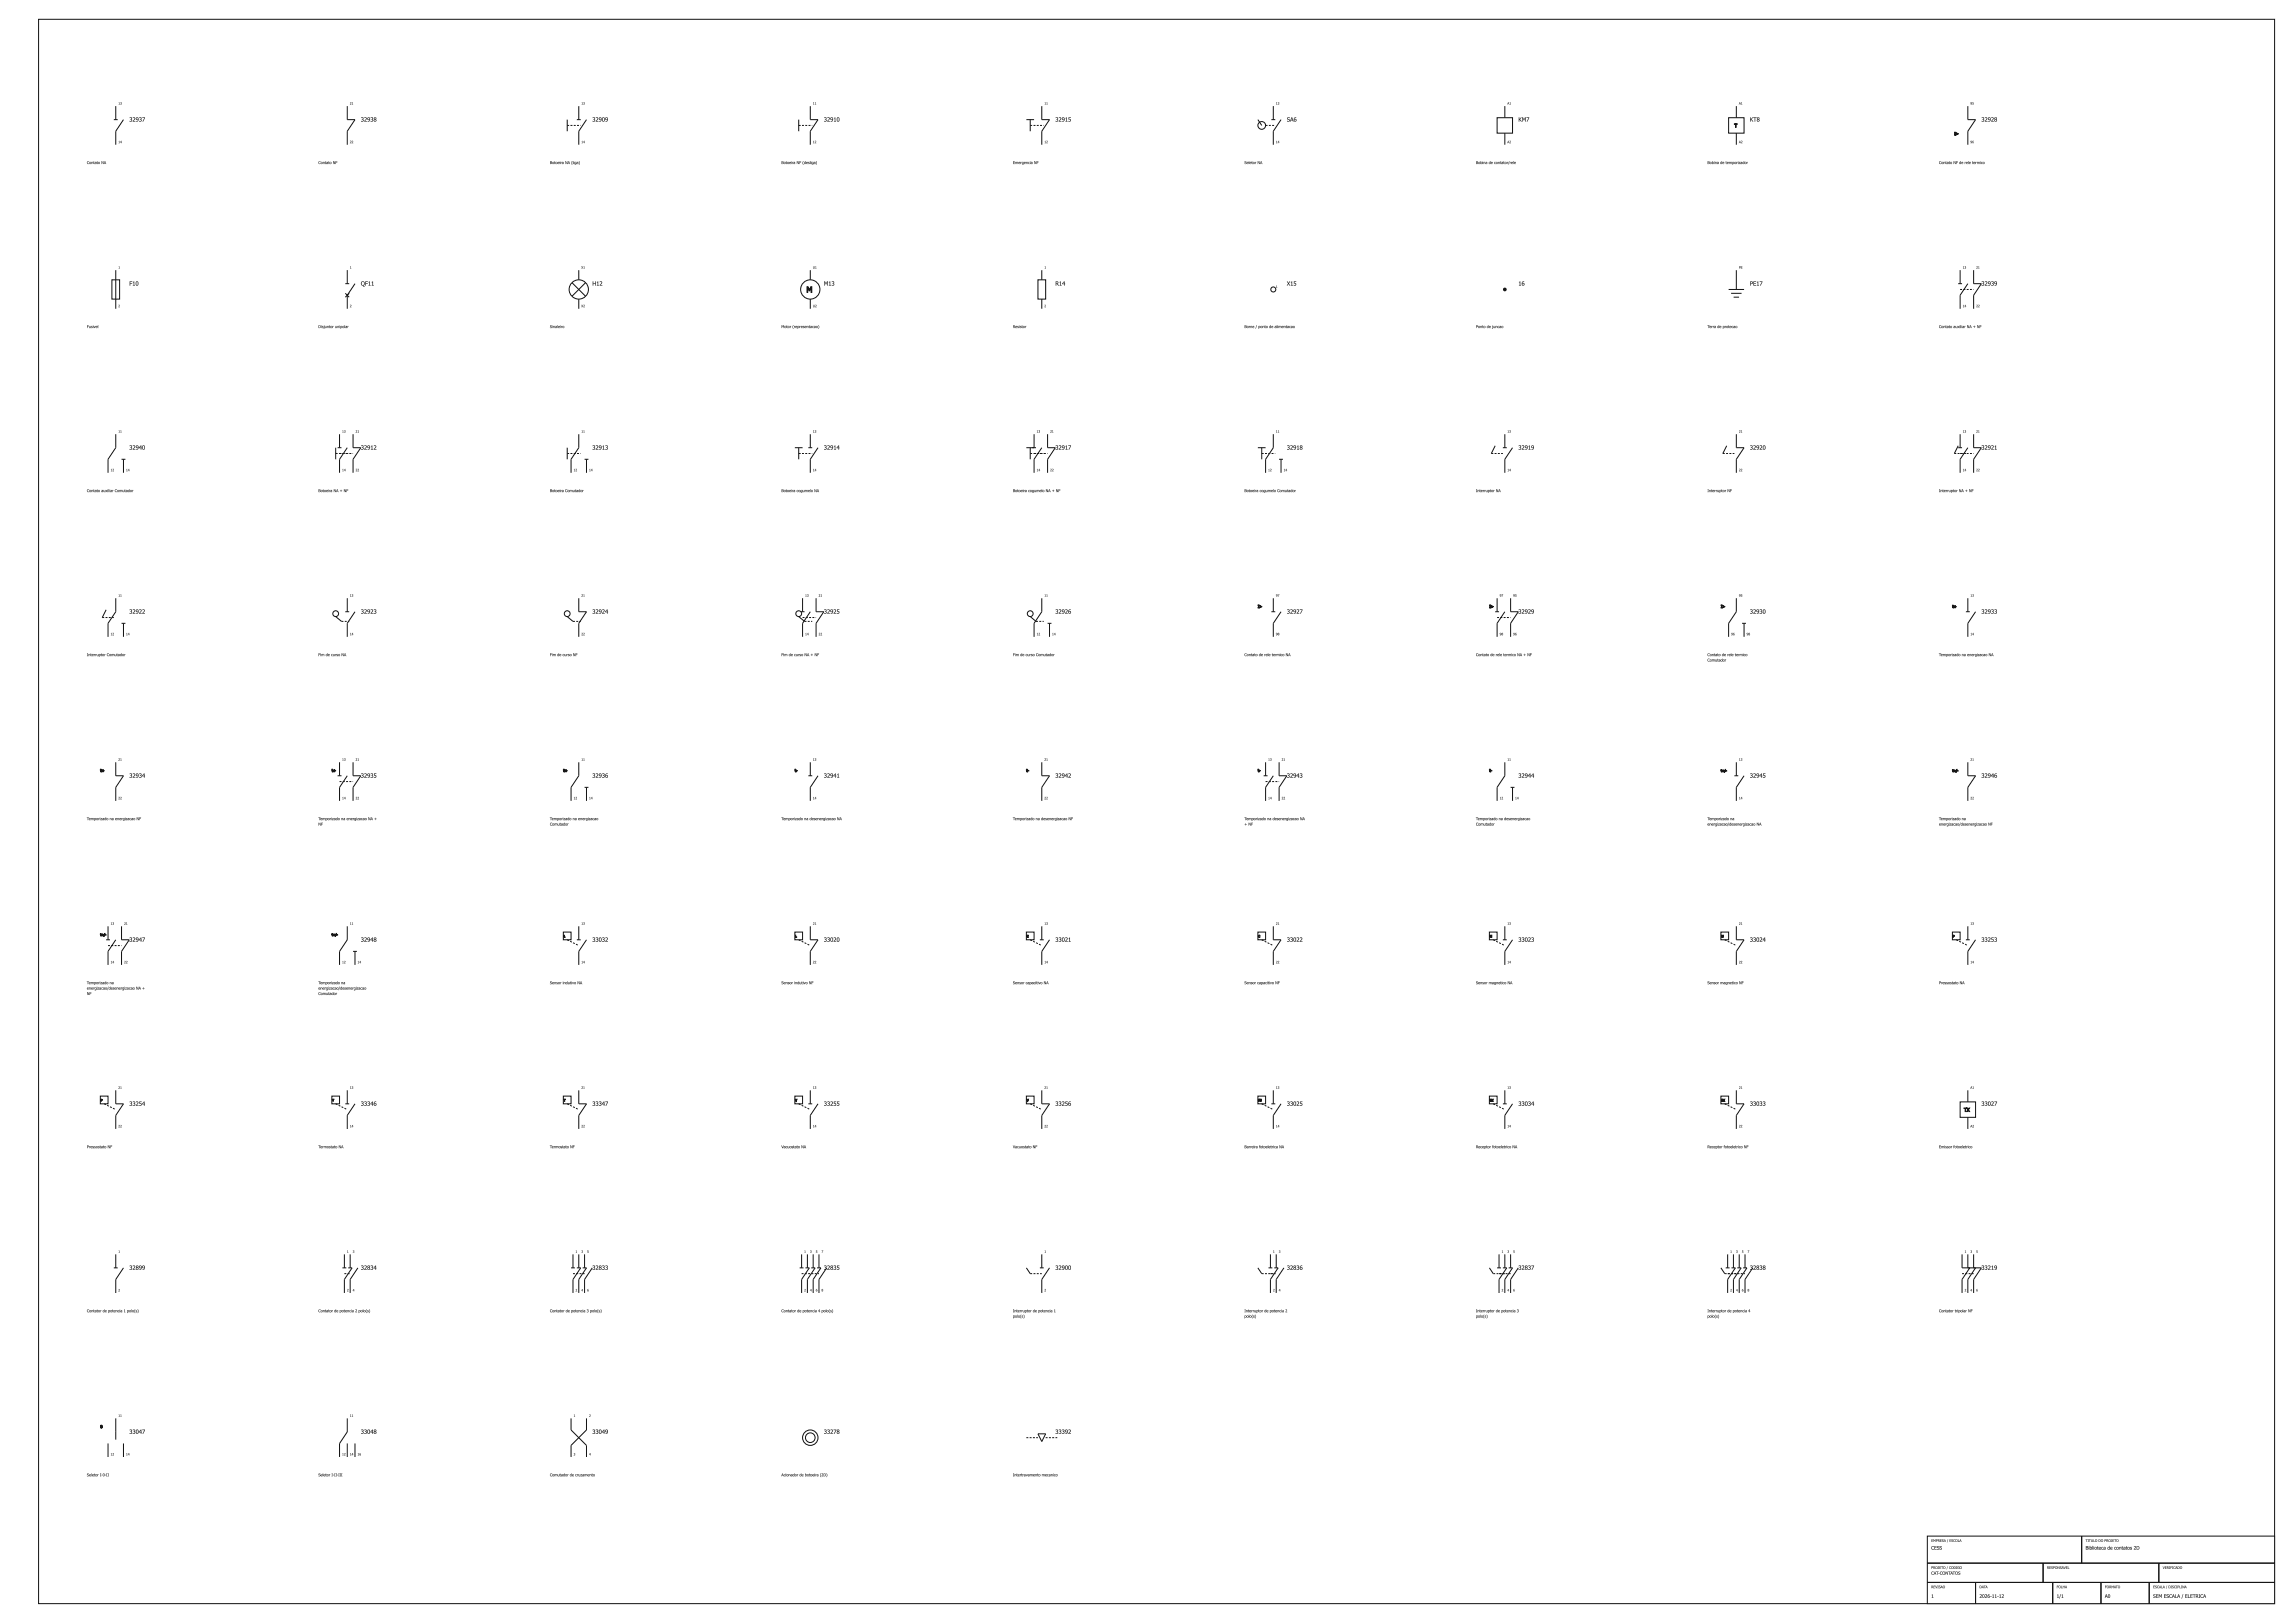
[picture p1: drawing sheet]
<svg xmlns="http://www.w3.org/2000/svg" width="1189mm" height="841mm" viewBox="0 0 1189 841" stroke-linecap="round" stroke-linejoin="round" font-family="sans-serif">
<path d="M20 10h1159v821h-1159z" fill="none" stroke="#111" stroke-width=".52"/>
<path d="M999 796h180v35h-180z" fill="#fff"/>
<path d="M999 796h180v35h-180zM1079 796v14M999 810h180M999 820h180" fill="none" stroke="#111" stroke-width=".52"/>
<path d="M1079 796v14M999 810h180M999 820h180" fill="none" stroke="#000" stroke-width=".52"/>
<g fill="#111">
<path d="M1001 798h1h-1h1l-1 1h1h-1zM1002 798h1v1v-1v1l-1-1v1zM1003 798h1v1zM1004 798h1v1v-1l-1 1zM1005 798h1v1h-1zM1007 798v1h-1h1zM1008 798v1h-1zM1009 798v1zM1010 798h1v1h-1zM1011 798h1h-1l1 1h-1h1zM1012 798h1h-1l1 1h-1zM1013 798a1 1 0 0 1 2 0 1 1 0 0 1-2 0zM1015 798v1zM1016 798l1 1h-2z"/>
<path d="M1001 798h1h-1h1l-1 1h1h-1zM1001 798v1h1h-1l1-1h-1h1zM1002 798h1v1v-1v1l-1-1v1zM1002 798v1v-1l1 1v-1v1v-1zM1003 798h1v1zM1003 798l1 1v-1zM1004 798h1v1v-1l-1 1zM1004 798v1l1-1v1v-1zM1005 798h1v1h-1zM1005 798v1h1v-1zM1007 798v1h-1h1zM1007 798v1h-1h1v-1zM1008 798v1h-1zM1008 798l-1 1h1zM1009 798v1zM1009 798v1zM1010 798h1v1h-1zM1010 798v1h1v-1zM1011 798h1v1h-1h1zM1011 798l1 1h-1h1v-1h-1h1zM1012 798h1h-1l1 1h-1zM1012 798v1h1l-1-1h1zM1013 798a1 1 0 0 1 2 0 1 1 0 0 1-2 0zM1013 798a1 1 0 0 0 2 0 1 1 0 0 0-2 0zM1015 798v1h1h-1zM1015 798v1zM1016 798l1 1h-2zM1016 798l-1 1h2z"/>
<path d="M1001 801h1a.7 .7 0 0 0-1 1 .7 .7 0 0 0 1 1 .9 .9 0 0 1-1 0 1 1 0 0 1 0-2zM1003 801h1h-1v1h1h-1v1h1h-1zM1004 801h1l-1 1h1a.6 .6 0 0 1 0 1 .6 .6 0 0 1-1 0h1l-1-1zM1005 801h1l-1 1h1a.6 .6 0 0 1 0 1 .6 .6 0 0 1-1 0h1l-1-1z"/>
<path d="M1001 801h1l-1 1 1 1h-1zM1001 801v2h1l-1-1 1-1zM1003 801h1h-1v1h1h-1v1h1h-1zM1003 801v2h1h-1v-1h1h-1v-1h1zM1004 801h1l-1 1h1a.6 .6 0 0 1 0 1 .6 .6 0 0 1-1 0h1l-1-1zM1004 801v1l1 1h-1h1v-1h-1l1-1zM1005 801h1l-1 1h1a.6 .6 0 0 1 0 1 .6 .6 0 0 1-1 0h1l-1-1zM1005 801v1l1 1h-1h1v-1h-1l1-1z"/>
<path d="M1081 798h1l-1 1zM1082 798v1zM1083 798h1l-1 1zM1084 798v1l1-1-1 1zM1085 798v1h1h-1zM1086 798a.6 .6 0 0 1 1 0 .6 .6 0 0 1-1 0zM1086 798a.5 .5 0 0 0 1 0 .5 .5 0 0 0-1 0zM1088 798a.7 .7 0 0 1 1 0 .7 .7 0 0 1-1 1zM1088 798v1v-1zM1089 798a.6 .6 0 0 1 1 0 .6 .6 0 0 1-1 0zM1089 798a.5 .5 0 0 0 1 0 .5 .5 0 0 0-1 0zM1091 798h1l-1 1zM1092 798l1 1-1-1v1zM1093 798a.6 .6 0 0 1 1 0 .6 .6 0 0 1-1 0zM1093 798a.5 .5 0 0 0 1 0 .5 .5 0 0 0-1 0zM1094 798h1l-1 1zM1095 798h1h-1h1l-1 1h1h-1zM1096 798h1l-1 1zM1097 798a.6 .6 0 0 1 1 0 .6 .6 0 0 1-1 0zM1097 798a.5 .5 0 0 0 1 0 .5 .5 0 0 0-1 0z"/>
<path d="M1081 798h1l-1 1zM1081 798v1l1-1zM1082 798v1zM1082 798v1v-1zM1083 798h1l-1 1zM1083 798v1l1-1zM1084 798v1l1-1-1 1zM1084 798v1h1v-1l-1 1zM1085 798v1h1h-1zM1085 798v1h1h-1zM1086 798a.7 .7 0 0 1 1 0 .7 .7 0 0 1-1 0zM1086 798a.6 .6 0 0 0 1 0 .6 .6 0 0 0-1 0zM1086 798a.5 .5 0 0 0 1 0 .5 .5 0 0 0-1 0zM1086 798a.5 .5 0 0 1 1 0 .5 .5 0 0 1-1 0zM1088 798a.7 .7 0 0 1 1 0 .7 .7 0 0 1-1 1zM1088 798v1l1-1zM1088 798v1v-1zM1088 798v1zM1089 798a.7 .7 0 0 1 1 0 .7 .7 0 0 1-1 0zM1089 798a.6 .6 0 0 0 1 0 .6 .6 0 0 0-1 0zM1089 798a.5 .5 0 0 0 1 0 .5 .5 0 0 0-1 0zM1089 798a.5 .5 0 0 1 1 0 .5 .5 0 0 1-1 0zM1091 798h1l-1 1zM1091 798v1v-1zM1092 798l1 1-1-1v1zM1092 798v1v-1l1 1-1-1zM1093 798a.7 .7 0 0 1 1 0 .7 .7 0 0 1-1 0zM1093 798a.6 .6 0 0 0 1 0 .6 .6 0 0 0-1 0zM1093 798a.5 .5 0 0 0 1 0 .5 .5 0 0 0-1 0zM1093 798a.5 .5 0 0 1 1 0 .5 .5 0 0 1-1 0zM1094 798h1l-1 1zM1094 798v1h1v-1zM1095 798h1h-1h1l-1 1h1h-1zM1095 798v1h1h-1l1-1h-1h1zM1096 798h1l-1 1zM1096 798v1l1-1zM1097 798a.7 .7 0 0 1 1 0 .7 .7 0 0 1-1 0zM1097 798a.6 .6 0 0 0 1 0 .6 .6 0 0 0-1 0zM1097 798a.5 .5 0 0 0 1 0 .5 .5 0 0 0-1 0zM1097 798a.5 .5 0 0 1 1 0 .5 .5 0 0 1-1 0z"/>
<path d="M1081 801h1v2h-1zM1081 801v1h1zM1081 802v1h1zM1082 802l1 1zM1083 802l1 1v-1zM1083 801v1a.6 .6 0 0 1 1 0 .7 .7 0 0 1-1 1zM1084 801l1 2zM1085 802v1zM1085 802a1 1 0 0 1 2 0 1 1 0 0 1-2 0zM1087 801l1 1h-1l1 1h-1zM1088 802h1h-1l1 1a.7 .7 0 0 1-1 0 .7 .7 0 0 1 0-1zM1088 802h1zM1089 802h1h-1l1 1h-1zM1090 802l1 1zM1090 802h1v1h-1l1-1zM1092 802l1-1v2h-1zM1093 802v1v-1zM1094 802h1h-1l1 1a.7 .7 0 0 1-1 0 .7 .7 0 0 1 0-1zM1094 802h1zM1096 802h1h-1l1 1h-1zM1097 802a.7 .7 0 0 1 1 0 .7 .7 0 0 1-1 0zM1097 802a.5 .5 0 0 0 1 0 .5 .5 0 0 0-1 0zM1098 802h1v1v-1l-1 1zM1100 801v1v1zM1101 802v1zM1101 802l1 1h-2l1-1zM1102 801l1 1h-1l1 1h-1zM1102 802a1 1 0 0 1 2 0 1 1 0 0 1-2 0zM1103 802a.5 .5 0 0 0 1 0 .5 .5 0 0 0-1 0zM1104 802h1h-1h1v1h-1h1zM1106 801a.8 .8 0 0 1 1 1 .8 .8 0 0 1-1 1h1h-1l1-1zM1107 801a1.1 1.1 0 0 1 2 1 1.1 1.1 0 0 1-2 1zM1108 801v2a.7 .7 0 0 0 0-1 .7 .7 0 0 0 0-1z"/>
<path d="M1081 801h1v2h-1zM1081 801v2h1v-2zM1081 801v1h1zM1081 801l1 1h-1zM1081 802v1h1zM1081 802l1 1h-1zM1082 802l1 1zM1082 802l1 1zM1083 802l1 1v-1zM1083 802h1v1zM1083 801v1h1v1h-1zM1083 801v2h1v-1h-1zM1084 801l1 2zM1084 801l1 2zM1085 802v1zM1085 802v1zM1085 802a1 1 0 0 1 2 0 1 1 0 0 1-2 0zM1085 802a1 1 0 0 0 2 0 1 1 0 0 0-2 0zM1087 801l1 1h-1l1 1h-1zM1087 801v2h1l-1-1h1zM1088 802h1h-1l1 1a.7 .7 0 0 1-1 0 .7 .7 0 0 1 0-1zM1088 802v1h1l-1-1h1zM1088 802h1zM1088 802h1zM1089 802h1h-1l1 1h-1zM1089 802v1h1l-1-1h1zM1090 802l1 1zM1090 802l1 1zM1090 802h1v1h-1l1-1zM1090 802h1l-1 1h1v-1zM1092 802l1-1v2h-1zM1092 802v1h1v-2zM1093 802v1v-1zM1093 802v1zM1094 802h1h-1l1 1a.8 .8 0 0 1-1 0 .8 .8 0 0 1 0-1zM1094 802v1h1l-1-1h1zM1094 802h1zM1094 802h1zM1096 802h1h-1l1 1h-1zM1096 802v1h1l-1-1h1zM1097 802a.7 .7 0 0 1 1 0 .7 .7 0 0 1-1 0zM1097 802a.7 .7 0 0 0 1 0 .7 .7 0 0 0-1 0zM1097 802l1 1v-1zM1097 802a.5 .5 0 0 1 1 0 .5 .5 0 0 1-1 0zM1098 802h1v1v-1l-1 1zM1098 802v1l1-1v1v-1zM1100 801v1v1zM1100 801v2v-1zM1101 802v1zM1101 802v1zM1101 802l1 1h-2l1-1zM1101 802v1h1l-1-1zM1102 801l1 1h-1l1 1h-1zM1102 801v2h1l-1-1h1zM1102 802a1 1 0 0 1 2 0 1 1 0 0 1-2 0zM1102 802a1 1 0 0 0 2 0 1 1 0 0 0-2 0zM1103 802a.5 .5 0 0 0 1 0 .5 .5 0 0 0-1 0zM1103 802a.5 .5 0 0 1 1 0 .5 .5 0 0 1-1 0zM1104 802h1h-1h1v1h-1h1zM1104 802l1 1h-1h1v-1h-1h1zM1106 801h1l-1 2h1h-1l1-1zM1106 801l1 1-1 1h1h-1l1-2zM1107 801l2 1-1 1h-1zM1107 801v2h1l1-1zM1108 801v2v-1zM1108 801v1v1z"/>
<path d="M1001 812h1l-1 1zM1001 812h1zM1002 812h1v1l-1-1v1zM1002 812h1zM1003 812a.6 .6 0 0 1 1 0 .6 .6 0 0 1-1 0zM1003 812a.5 .5 0 0 0 1 0 .5 .5 0 0 0-1 0zM1004 812h1l-1 1zM1005 812h1h-1h1l-1 1h1h-1zM1006 812h1v1zM1007 812a.6 .6 0 0 1 1 0 .6 .6 0 0 1-1 0zM1007 812a.5 .5 0 0 0 1 0 .5 .5 0 0 0-1 0zM1009 812v1zM1010 812h1h-1l1 1h-1zM1011 812a.6 .6 0 0 1 1 0 .6 .6 0 0 1-1 0zM1011 812a.5 .5 0 0 0 1 0 .5 .5 0 0 0-1 0zM1013 812a.7 .7 0 0 1 1 0 .7 .7 0 0 1-1 1zM1013 812v1v-1zM1014 812v1zM1015 812v1v-1v1zM1016 812a.6 .6 0 0 1 1 0 .6 .6 0 0 1-1 0zM1016 812a.5 .5 0 0 0 1 0 .5 .5 0 0 0-1 0z"/>
<path d="M1001 812h1l-1 1zM1001 812v1l1-1zM1001 812h1zM1001 812h1zM1002 812h1v1l-1-1v1zM1002 812v1v-1l1 1v-1zM1002 812h1zM1002 812h1zM1003 812a.7 .7 0 0 1 1 0 .7 .7 0 0 1-1 0zM1003 812a.6 .6 0 0 0 1 0 .6 .6 0 0 0-1 0zM1003 812a.5 .5 0 0 0 1 0 .5 .5 0 0 0-1 0zM1003 812a.5 .5 0 0 1 1 0 .5 .5 0 0 1-1 0zM1004 812h1l-1 1zM1004 812v1h1v-1zM1005 812h1h-1h1l-1 1h1h-1zM1005 812v1h1h-1l1-1h-1h1zM1006 812h1v1zM1006 812l1 1v-1zM1007 812a.7 .7 0 0 1 1 0 .7 .7 0 0 1-1 0zM1007 812a.6 .6 0 0 0 1 0 .6 .6 0 0 0-1 0zM1007 812a.5 .5 0 0 0 1 0 .5 .5 0 0 0-1 0zM1007 812a.5 .5 0 0 1 1 0 .5 .5 0 0 1-1 0zM1009 812v1zM1009 812v1zM1010 812h1h-1l1 1h-1zM1010 812v1h1l-1-1h1zM1011 812a.7 .7 0 0 1 1 0 .7 .7 0 0 1-1 0zM1011 812a.6 .6 0 0 0 1 0 .6 .6 0 0 0-1 0zM1011 812a.5 .5 0 0 0 1 0 .5 .5 0 0 0-1 0zM1011 812a.5 .5 0 0 1 1 0 .5 .5 0 0 1-1 0zM1013 812h1l-1 1zM1013 812v1l1-1zM1013 812v1v-1zM1013 812v1zM1014 812v1zM1014 812v1v-1zM1015 812v1v-1v1zM1015 812v1v-1v1v-1zM1016 812a.7 .7 0 0 1 1 0 .7 .7 0 0 1-1 0zM1016 812a.6 .6 0 0 0 1 0 .6 .6 0 0 0-1 0zM1016 812a.5 .5 0 0 0 1 0 .5 .5 0 0 0-1 0zM1016 812a.5 .5 0 0 1 1 0 .5 .5 0 0 1-1 0z"/>
<path d="M1001 815h1h-1l1 1a.8 .8 0 0 1-1 0 .8 .8 0 0 1 0-1zM1003 814v2h-1zM1003 814h2l-1 1v1v-1zM1006 815h1h-1v1a.8 .8 0 0 1-1 0 .8 .8 0 0 1 1-1zM1007 815a.8 .8 0 0 1 1 0 .8 .8 0 0 1-1 0zM1007 815a.5 .5 0 0 0 1 0 .5 .5 0 0 0-1 0zM1008 814l1 2v-2v2v-1l-1 1zM1010 814h1l-1 1v1v-1zM1011 814l1 2h-1zM1011 815h1zM1012 814h1v1v1v-1zM1013 815a1 1 0 0 1 2 0 1 1 0 0 1-2 0zM1013 815a.5 .5 0 0 0 1 0 .5 .5 0 0 0-1 0zM1015 814h1l-1 1h1v1h-1h1z"/>
<path d="M1001 815l1-1-1 1 1 1h-1zM1001 815v1h1l-1-1h1zM1003 814l1 2h-1h-1zM1003 814l-1 2h1zM1003 814h2l-1 1v1v-1zM1003 814l1 1v1v-1l1-1zM1006 815l1-1-1 1 1 1h-1zM1006 815v1h1l-1-1h1zM1007 815a.8 .8 0 0 1 1 0 .8 .8 0 0 1-1 0zM1007 815a.8 .8 0 0 0 1 0 .8 .8 0 0 0-1 0zM1007 815a.5 .5 0 0 0 1 0 .5 .5 0 0 0-1 0zM1007 815a.5 .5 0 0 1 1 0 .5 .5 0 0 1-1 0zM1008 814l1 2v-2v2v-1l-1 1zM1008 814v2l1-1v1v-2v2zM1010 814h1l-1 1v1v-1zM1010 814v1v1v-1l1-1zM1011 814l1 2h-1zM1011 814v2h1zM1011 815h1zM1011 815h1h-1zM1012 814h1v1v1v-1zM1012 814l1 1v1v-1v-1zM1013 815a1 1 0 0 1 2 0 1 1 0 0 1-2 0zM1013 815a1 1 0 0 0 2 0 1 1 0 0 0-2 0zM1013 815a.5 .5 0 0 0 1 0 .5 .5 0 0 0-1 0zM1013 815a.5 .5 0 0 1 1 0 .5 .5 0 0 1-1 0zM1015 814h1l-1 1h1v1h-1h1zM1015 815l1 1h-1h1v-1h-1l1-1z"/>
</g>
<path d="M1059 810v10" fill="none" stroke="#000" stroke-width=".52"/>
<path d="M1059 810v10" fill="none" stroke="#111" stroke-width=".52"/>
<g fill="#111">
<path d="M1061 812h1v1l-1-1v1zM1061 812h1zM1062 812h1h-1h1l-1 1h1h-1zM1063 812h1h-1l1 1h-1h1zM1064 812h1l-1 1zM1064 812h1zM1065 812a.6 .6 0 0 1 1 0 .6 .6 0 0 1-1 0zM1065 812a.5 .5 0 0 0 1 0 .5 .5 0 0 0-1 0zM1066 812l1 1v-1v1v-1l-1 1zM1068 812v1h-1h1zM1069 812l1 1h-2zM1069 812l1 1 1-1-1 1zM1071 812v1zM1072 812v1z"/>
<path d="M1061 812h1v1l-1-1v1zM1061 812v1v-1l1 1v-1zM1061 812h1zM1061 812h1zM1062 812h1h-1h1l-1 1h1h-1zM1062 812v1h1h-1l1-1h-1h1zM1063 812h1h-1l1 1h-1h1zM1063 812l1 1h-1h1v-1h-1h1zM1064 812h1l-1 1zM1064 812v1l1-1zM1064 812h1zM1064 812h1zM1065 812a.7 .7 0 0 1 1 0 .7 .7 0 0 1-1 0zM1065 812a.6 .6 0 0 0 1 0 .6 .6 0 0 0-1 0zM1065 812a.5 .5 0 0 0 1 0 .5 .5 0 0 0-1 0zM1065 812a.5 .5 0 0 1 1 0 .5 .5 0 0 1-1 0zM1066 812l1 1v-1v1v-1l-1 1zM1066 812v1l1-1v1v-1v1zM1068 812v1h-1h1zM1068 812v1h-1h1v-1zM1069 812l1 1h-2zM1069 812l-1 1h2zM1069 812l1 1 1-1-1 1zM1069 812l1 1 1-1-1 1zM1071 812h1h-1v1h1h-1zM1071 812v1v-1zM1072 812v1zM1072 812v1z"/>
</g>
<path d="M1119 810v10" fill="none" stroke="#000" stroke-width=".52"/>
<path d="M1119 810v10" fill="none" stroke="#111" stroke-width=".52"/>
<g fill="#111">
<path d="M1001 826h1v2h-1z"/>
<path d="M1121 812v1l1-1-1 1zM1122 812h1h-1h1l-1 1h1h-1zM1123 812h1v1l-1-1v1zM1123 812h1zM1124 812h1v1h-1zM1125 812h1h-1h1l-1 1zM1126 812v1zM1127 812v1zM1128 812v1h-1zM1129 812a.7 .7 0 0 1 1 0 .7 .7 0 0 1-1 1zM1129 812v1v-1zM1130 812a.6 .6 0 0 1 1 0 .6 .6 0 0 1-1 0zM1130 812a.5 .5 0 0 0 1 0 .5 .5 0 0 0-1 0z"/>
<path d="M1121 812v1l1-1-1 1zM1121 812v1l1-1-1 1zM1122 812h1h-1h1l-1 1h1h-1zM1122 812v1h1h-1l1-1h-1h1zM1123 812h1v1l-1-1v1zM1123 812v1v-1l1 1v-1zM1123 812h1zM1123 812h1zM1124 812h1v1h-1zM1124 812v1h1v-1zM1125 812h1h-1h1l-1 1zM1125 812v1l1-1h-1h1zM1126 812v1zM1126 812v1v-1zM1127 812v1zM1127 812v1v-1zM1128 812v1h-1zM1128 812l-1 1h1zM1129 812a.7 .7 0 0 1 1 0 .7 .7 0 0 1-1 1zM1129 812v1l1-1zM1129 812v1v-1zM1129 812v1zM1130 812a.7 .7 0 0 1 1 0 .7 .7 0 0 1-1 0zM1130 812a.6 .6 0 0 0 1 0 .6 .6 0 0 0-1 0zM1130 812a.5 .5 0 0 0 1 0 .5 .5 0 0 0-1 0zM1130 812a.5 .5 0 0 1 1 0 .5 .5 0 0 1-1 0z"/>
<path d="M1001 822h1v1l-1-1v1zM1001 822h1zM1002 822h1h-1h1l-1 1h1h-1zM1003 822l1 1v-1v1zM1004 822h1v1h-1zM1005 822h1h-1l1 1h-1zM1006 822l1 1h-1zM1007 822a.6 .6 0 0 1 1 0 .6 .6 0 0 1-1 0zM1007 822a.5 .5 0 0 0 1 0 .5 .5 0 0 0-1 0z"/>
<path d="M1001 822h1v1l-1-1v1zM1001 822v1v-1l1 1v-1zM1001 822h1zM1001 822h1zM1002 822h1h-1h1l-1 1h1h-1zM1002 822v1h1h-1l1-1h-1h1zM1003 822l1 1v-1v1zM1003 822l1 1v-1v1zM1004 822h1v1h-1zM1004 822v1h1v-1zM1005 822h1h-1l1 1h-1zM1005 822v1l1-1h-1h1zM1006 822l1 1h-1zM1006 822v1h1zM1007 822a.7 .7 0 0 1 1 0 .7 .7 0 0 1-1 0zM1007 822a.6 .6 0 0 0 1 0 .6 .6 0 0 0-1 0zM1007 822a.5 .5 0 0 0 1 0 .5 .5 0 0 0-1 0zM1007 822a.5 .5 0 0 1 1 0 .5 .5 0 0 1-1 0z"/>
<path d="M1001 826h1v2h-1zM1001 826v2h1v-2z"/>
</g>
<path d="M1024 820v11" fill="none" stroke="#000" stroke-width=".52"/>
<path d="M1024 820v11" fill="none" stroke="#111" stroke-width=".52"/>
<g fill="#111">
<path d="M1026 822a.7 .7 0 0 1 1 0 .7 .7 0 0 1-1 1zM1026 822v1h1v-1zM1027 822l1 1h-1zM1028 822h1v1zM1029 822l1 1h-1zM1029 822h1z"/>
<path d="M1026 822h1v1h-1zM1026 822v1h1v-1zM1026 822v1l1-1zM1026 822h1v1h-1zM1027 822l1 1h-1zM1027 822v1h1zM1028 822h-1zM1028 822h1v1zM1028 822l1 1v-1zM1029 822l1 1h-1zM1029 822v1h1zM1029 822h1zM1029 822h1h-1z"/>
<path d="M1026 826a.8 .8 0 0 1 1 1 .8 .8 0 0 1-1 1h1h-1l1-1zM1028 826a.7 .7 0 0 1 1 1 .7 .7 0 0 1-1 1 .7 .7 0 0 1-1-1zM1028 826v1a.6 .6 0 0 0-1 0 .7 .7 0 0 0 1 1zM1029 826a.8 .8 0 0 1 1 1 .8 .8 0 0 1-1 1h1h-1l1-1zM1030 826h1l-1 1h1a.7 .7 0 0 1 0 1 .7 .7 0 0 1-1 0 .7 .7 0 0 1 0-1zM1030 827a.5 .5 0 0 0 1 0 .5 .5 0 0 0-1 0zM1031 827h1zM1033 826v2zM1034 826l1 2h-1zM1035 827h1zM1036 826h1v2h-1zM1037 826a.8 .8 0 0 1 1 1 .8 .8 0 0 1 0 1h1h-2l1-1z"/>
<path d="M1026 826h1l-1 2h1h-1l1-1zM1026 826l1 1-1 1h1h-1l1-2zM1027 827a.8 .8 0 0 1 1 0 .8 .8 0 0 1-1 0zM1028 826l-1 2h1v-1zM1028 826v2zM1028 826v1v1zM1029 826h1l-1 2h1h-1v-1zM1029 826l1 1-1 1h1h-1l1-2zM1030 826h1l-1 1h1v1h-1zM1030 826a1 1 0 0 0 0 2 .8 .8 0 0 0 1 0v-1h-1l1-1zM1030 827a.5 .5 0 0 0 1 0 .5 .5 0 0 0-1 0zM1030 827a.5 .5 0 0 1 1 0 .5 .5 0 0 1-1 0zM1031 827h1zM1031 827h1zM1032 826h1v2h-1zM1033 826v2v-2zM1034 826l1 2h-1zM1034 826v2h1l-1-2zM1035 827h1zM1035 827h1zM1036 826h1v2h-1zM1036 826v2h1v-2zM1037 826h1v2h1h-2l1-1zM1037 826l1 1-1 1h2h-1v-2z"/>
</g>
<path d="M1064 820v11" fill="none" stroke="#000" stroke-width=".52"/>
<path d="M1064 820v11" fill="none" stroke="#111" stroke-width=".52"/>
<g fill="#111">
<path d="M1066 822h1h-1h1l-1 1zM1067 822a.6 .6 0 0 1 1 0 .6 .6 0 0 1-1 0zM1067 822a.5 .5 0 0 0 1 0 .5 .5 0 0 0-1 0zM1068 822v1h1h-1zM1069 822h1v1v-1l-1 1zM1071 822v1h-1z"/>
<path d="M1066 822h1h-1h1l-1 1zM1066 822v1l1-1h-1h1zM1067 822a.7 .7 0 0 1 1 0 .7 .7 0 0 1-1 0zM1067 822a.6 .6 0 0 0 1 0 .6 .6 0 0 0-1 0zM1067 822a.5 .5 0 0 0 1 0 .5 .5 0 0 0-1 0zM1067 822a.5 .5 0 0 1 1 0 .5 .5 0 0 1-1 0zM1068 822v1h1h-1zM1068 822v1h1h-1zM1069 822h1v1v-1l-1 1zM1069 822v1v-1l1 1v-1zM1071 822v1h-1zM1071 822l-1 1h1zM1071 822h-1z"/>
<path d="M1066 826h1v2h-1zM1068 826l-1 2zM1068 826h1v2h-1z"/>
<path d="M1066 826h1v2h-1zM1066 826v2h1v-2zM1068 826l-1 2zM1068 826l-1 2zM1068 826h1v2h-1zM1068 826v2h1v-2z"/>
</g>
<path d="M1089 820v11" fill="none" stroke="#000" stroke-width=".52"/>
<path d="M1089 820v11" fill="none" stroke="#111" stroke-width=".52"/>
<g fill="#111">
<path d="M1091 822h1h-1h1l-1 1zM1092 822a.6 .6 0 0 1 1 0 .6 .6 0 0 1-1 0zM1092 822a.5 .5 0 0 0 1 0 .5 .5 0 0 0-1 0zM1093 822h1v1v-1l-1 1zM1093 822h1zM1094 822h1v1v-1v1l-1-1v1zM1096 822l1 1h-1zM1097 822h1l-1 1zM1098 822a.6 .6 0 0 1 1 0 .6 .6 0 0 1-1 0zM1098 822a.5 .5 0 0 0 1 0 .5 .5 0 0 0-1 0z"/>
<path d="M1091 822h1h-1h1l-1 1zM1091 822v1l1-1h-1h1zM1092 822a.7 .7 0 0 1 1 0 .7 .7 0 0 1-1 0zM1092 822a.6 .6 0 0 0 1 0 .6 .6 0 0 0-1 0zM1092 822a.5 .5 0 0 0 1 0 .5 .5 0 0 0-1 0zM1092 822a.5 .5 0 0 1 1 0 .5 .5 0 0 1-1 0zM1093 822h1v1v-1l-1 1zM1093 822v1l1-1v1v-1zM1093 822h1zM1093 822h1zM1094 822h1v1v-1v1l-1-1v1zM1094 822v1v-1l1 1v-1v1v-1zM1096 822l1 1h-1zM1096 822v1h1zM1096 822h2l-1 1zM1097 822v1l1-1zM1098 822a.7 .7 0 0 1 1 0 .7 .7 0 0 1-1 0zM1098 822a.6 .6 0 0 0 1 0 .6 .6 0 0 0-1 0zM1098 822a.5 .5 0 0 0 1 0 .5 .5 0 0 0-1 0zM1098 822a.5 .5 0 0 1 1 0 .5 .5 0 0 1-1 0z"/>
<path d="M1091 826l1 2v-1l-1 1zM1092 826l-1 1h1zM1093 826a.7 .7 0 0 1 1 1 .7 .7 0 0 1-1 1 .7 .7 0 0 1-1-1zM1093 826v1a.6 .6 0 0 0-1 0 .7 .7 0 0 0 1 1z"/>
<path d="M1091 826l1 2v-1l-1 1zM1091 826v2v-1l1 1zM1092 826l-1 1h1zM1092 826v1h-1zM1093 826a.8 .8 0 0 1 1 1 .8 .8 0 0 1-1 1 .8 .8 0 0 1-1-1zM1093 826l-1 2h1l1-1zM1093 826v2zM1093 826v1v1z"/>
</g>
<path d="M1114 820v11" fill="none" stroke="#000" stroke-width=".52"/>
<path d="M1114 820v11" fill="none" stroke="#111" stroke-width=".52"/>
<g fill="#111">
<path d="M1116 822h1h-1h1l-1 1h1h-1zM1117 822h1h-1l1 1h-1h1zM1118 822h1h-1l1 1h-1zM1119 822l1 1h-1zM1119 822h1zM1120 822v1h1h-1zM1121 822l1 1h-1zM1121 822h1zM1123 822l-1 1zM1124 822a.7 .7 0 0 1 1 0 .7 .7 0 0 1-1 1zM1124 822v1l1-1zM1125 822h1v1h-1zM1126 822h1h-1l1 1h-1zM1127 822h1h-1l1 1h-1zM1128 822v1zM1129 822v1zM1130 822v1zM1130 822h1v1h-1zM1131 822l1 1v-1v1l-1-1v1zM1133 822v1h-1z"/>
<path d="M1116 822h1h-1h1l-1 1h1h-1zM1116 822v1h1h-1l1-1h-1h1zM1117 822h1h-1l1 1h-1h1zM1117 822l1 1h-1h1v-1h-1h1zM1118 822h1h-1l1 1h-1zM1118 822v1h1l-1-1h1zM1119 822l1 1h-1zM1119 822v1h1zM1119 822h1zM1119 822h1h-1zM1120 822v1h1h-1zM1120 822v1h1h-1zM1121 822l1 1h-1zM1121 822v1h1zM1121 822h1zM1121 822h1h-1zM1123 822l-1 1zM1123 822l-1 1zM1124 822a.7 .7 0 0 1 1 0 .7 .7 0 0 1-1 1zM1124 822v1h1v-1zM1124 822v1l1-1zM1124 822h1l-1 1zM1125 822h1v1h-1zM1125 822v1h1v-1zM1126 822h1h-1l1 1h-1zM1126 822v1l1-1h-1h1zM1127 822h1h-1l1 1h-1zM1127 822v1h1l-1-1h1zM1128 822v1zM1128 822v1v-1zM1129 822v1zM1129 822v1v-1zM1129 822l1 1h-1zM1130 822v1zM1130 822h1v1h-1zM1130 822v1h1v-1zM1131 822l1 1v-1v1l-1-1v1zM1131 822v1v-1l1 1v-1v1zM1133 822v1h-1zM1133 822l-1 1h1zM1133 822h-1z"/>
<path d="M1116 826h1l-1 1h1a.6 .6 0 0 1 0 1 .6 .6 0 0 1-1 0h1l-1-1zM1117 826h2h-1v1v1h1h-2zM1119 826l1 1v-1v2v-2v1l-1-1v2zM1122 826h1h-1v1h1h-1v1h1h-1zM1123 826h1l-1 1h1a.6 .6 0 0 1 0 1 .6 .6 0 0 1-1 0h1l-1-1zM1124 826h1a.7 .7 0 0 0-1 1 1.1 1.1 0 0 0 2 1 1 1 0 0 1-2 0 1 1 0 0 1 0-2zM1126 826l1 2v-1l-1 1zM1126 826v1h1zM1127 826l1 2h-1zM1129 826l1 2-1-1-1 1zM1129 826v1zM1131 826v2zM1132 826h2h-1v1h1h-1v1h1h-2zM1134 826v2h1h-1zM1135 826h1h-1v1h1h-1v1h1h-1zM1136 826h2h-1v2v-2zM1138 826h1v1v1v-1l-1 1zM1138 826v1h1zM1139 826h1v2h-1zM1141 826h1a.7 .7 0 0 0-1 1 .7 .7 0 0 0 1 1 1 1 0 0 1-2 0 1.1 1.1 0 0 1 1-2zM1142 826l1 2v-1l-1 1zM1143 826l-1 1h1z"/>
<path d="M1116 826h1l-1 1h1v1h-1h1l-1-1zM1116 826v1l1 1h-1h1v-1h-1l1-1zM1117 826h2h-1v1v1h1h-2zM1117 826v2h2h-1v-1v-1h1zM1119 826l1 1v-1v2v-2v2l-1-2v2zM1119 826v2v-2v1l1-1v2v-2v1zM1121 826h2h-1v1h1h-1v1h1h-2zM1122 826v2h1h-1v-1h1h-1v-1h1zM1123 826h1l-1 1h1v1h-1h1l-1-1zM1123 826v1l1 1h-1h1v-1h-1l1-1zM1124 826h2l-2 1 2 1h-2zM1124 826v2h2l-2-1 2-1zM1126 826l1 2v-1l-1 1zM1126 826v2v-1l1 1zM1126 826v1h1zM1126 826l1 1h-1zM1127 826l1 2h-1zM1127 826v2h1zM1129 826l1 2-1-1-1 1zM1129 826l-1 2 1-1 1 1zM1129 826v1zM1129 826v1zM1131 826v2zM1131 826v2zM1132 826h2h-1v1h1h-1v1h1h-2zM1132 826v2h2h-1v-1h1l-1-1h1zM1134 826v2h1h-1zM1134 826v2h1h-1zM1135 826h1h-1v1h1h-1v1h1h-1zM1135 826v2h1h-1v-1h1l-1-1h1zM1136 826h2h-1v2v-2zM1136 826h1v2v-2h1zM1138 826h1v1v1v-1l-1 1zM1138 826v2l1-1v1v-1v-1zM1138 826v1h1zM1138 826l1 1h-1zM1139 826h1v2h-1zM1139 826v2h1v-2zM1141 826h1l-1 1 1 1h-1zM1141 826v2h1l-1-1 1-1zM1142 826l1 2v-1l-1 1zM1142 826v2v-1l1 1zM1143 826l-1 1h1zM1143 826v1h-1z"/>
</g>
<path d="M60 55v7M59 62h2M64 62l-4 6v7" fill="none" stroke="#111" stroke-width=".52"/>
<g fill="#111">
<path d="M67 61a.6 .6 0 0 1 1 0 .6 .6 0 0 1 0 1 .7 .7 0 0 1 0 1 .7 .7 0 0 1-1 0l1-1v-1zM69 61a.9 .9 0 0 1 1 1 .9 .9 0 0 1-1 1h1h-1v-1a.6 .6 0 0 0 1 0 .7 .7 0 0 0-1-1zM71 61a.5 .5 0 0 0 1 0 .5 .5 0 0 0-1 0zM71 61a.9 .9 0 0 1 1 1 .9 .9 0 0 1-1 1v-1a.7 .7 0 0 1 0-1zM72 61a.6 .6 0 0 1 1 0 .6 .6 0 0 1 0 1 .7 .7 0 0 1 0 1 .7 .7 0 0 1-1 0l1-1v-1zM74 61h1l-1 2 1-2z"/>
<path d="M67 61h1v2h-1l1-1v-1zM67 61h1v1l-1 1h1v-2zM69 61h1l-1 2h1h-1l1-2zM69 61h1l-1 2h1h-1l1-2zM71 61v1h1zM71 61a.5 .5 0 0 1 1 0 .5 .5 0 0 1-1 0zM71 61h1l-1 2 1-1h-1zM71 61v1h1l-1 1 1-2zM72 61h1v2h-1l1-1v-1zM72 61h1v1l-1 1h1v-2zM74 61h1l-1 2 1-2zM74 61h1l-1 2 1-2z"/>
<path d="M61 53h1v1h-1zM62 53h1v1h-1h1z"/>
<path d="M61 53h1v1h-1zM61 53v1h1v-1zM62 53h1v1h-1h1zM62 53l1 1h-1h1v-1z"/>
<path d="M61 73h1v1h-1zM63 73v1h-1zM63 73l-1 1z"/>
<path d="M61 73h1v1h-1zM61 73v1h1v-1zM63 73v1h-1zM63 73l-1 1h1zM63 73l-1 1zM63 73l-1 1z"/>
</g>
<path d="M180 55v7h4l-4 6v7" fill="none" stroke="#111" stroke-width=".52"/>
<g fill="#111">
<path d="M187 61a.6 .6 0 0 1 1 0 .6 .6 0 0 1 0 1 .7 .7 0 0 1 0 1 .7 .7 0 0 1-1 0l1-1v-1zM189 61a.9 .9 0 0 1 1 1 .9 .9 0 0 1-1 1h1h-1v-1a.6 .6 0 0 0 1 0 .7 .7 0 0 0-1-1zM191 61a.5 .5 0 0 0 1 0 .5 .5 0 0 0-1 0zM191 61a.9 .9 0 0 1 1 1 .9 .9 0 0 1-1 1v-1a.7 .7 0 0 1-1 0 .7 .7 0 0 1 1-1zM192 61a.6 .6 0 0 1 1 0 .6 .6 0 0 1 0 1 .7 .7 0 0 1 0 1 .7 .7 0 0 1-1 0l1-1v-1zM194 61a.5 .5 0 0 0 1 0 .5 .5 0 0 0-1 0zM194 62a.5 .5 0 0 0 1 0 .5 .5 0 0 0-1 0zM194 61h1v1a.7 .7 0 0 1 0 1 .7 .7 0 0 1-1 0 .7 .7 0 0 1 0-1z"/>
<path d="M187 61h1v2h-1l1-1v-1zM187 61h1v1l-1 1h1v-2zM189 61h1l-1 2h1h-1l1-2zM189 61h1l-1 2h1h-1l1-2zM191 61v1zM191 61a.5 .5 0 0 1 1 0 .5 .5 0 0 1-1 0zM191 61h1l-1 2v-1h-1zM191 61v1v1l1-2zM192 61h1v2h-1l1-1h-1l1-1zM192 61h1v1l-1 1h1v-2zM194 61a.5 .5 0 0 0 1 0 .5 .5 0 0 0-1 0zM194 61h1v1zM194 62a.5 .5 0 0 0 1 0 .5 .5 0 0 0-1 0zM194 62l1 1h-1zM194 61h1v2h-1zM194 61v1a.7 .7 0 0 0 0 1 .7 .7 0 0 0 1 0v-2z"/>
<path d="M181 53h1v1h-1l1-1zM182 53h1v1h-1z"/>
<path d="M181 53h1v1h-1l1-1zM181 53h1l-1 1h1h-1l1-1zM182 53h1v1h-1zM182 53v1h1v-1z"/>
<path d="M181 73h1v1h-1l1-1zM182 73h1l-1 1h1h-1l1-1z"/>
<path d="M181 73h1v1h-1l1-1zM181 73h1l-1 1h1h-1l1-1zM182 73h1l-1 1h1h-1l1-1zM182 73h1l-1 1h1h-1l1-1z"/>
</g>
<path d="M300 55v7M294 62v6M299 62h2M304 62l-4 6v7" fill="none" stroke="#111" stroke-width=".52"/>
<path d="M294 65h7" fill="none" stroke="#111" stroke-width=".52" stroke-dasharray="1 .7" stroke-linecap="butt"/>
<g fill="#111">
<path d="M307 61a.6 .6 0 0 1 1 0 .6 .6 0 0 1 0 1 .7 .7 0 0 1 0 1 .7 .7 0 0 1-1 0l1-1v-1zM309 61a.9 .9 0 0 1 1 1 .9 .9 0 0 1-1 1h1h-1v-1a.6 .6 0 0 0 1 0 .7 .7 0 0 0-1-1zM311 61a.5 .5 0 0 0 1 0 .5 .5 0 0 0-1 0zM311 61a.9 .9 0 0 1 1 1 .9 .9 0 0 1-1 1v-1a.7 .7 0 0 1-1 0 .7 .7 0 0 1 1-1zM312 61a1.1 1.1 0 0 1 2 1 1.1 1.1 0 0 1-2 1zM313 61h-1a.8 .8 0 0 0 0 1 .8 .8 0 0 0 1 1v-2zM314 61a.5 .5 0 0 0 1 0 .5 .5 0 0 0-1 0zM314 61a.9 .9 0 0 1 1 1 .9 .9 0 0 1-1 1l1-1a.7 .7 0 0 1-1 0 .7 .7 0 0 1 0-1z"/>
<path d="M307 61h1v2h-1l1-1v-1zM307 61h1v1l-1 1h1v-2zM309 61h1l-1 2h1h-1l1-2zM309 61h1l-1 2h1h-1l1-2zM311 61v1zM311 61a.5 .5 0 0 1 1 0 .5 .5 0 0 1-1 0zM311 61h1l-1 2v-1h-1zM311 61v1v1l1-2zM312 61a1 1 0 0 1 1 1 1 1 0 0 1-1 1zM312 61a1 1 0 0 0 0 2 1 1 0 0 0 1 0 1 1 0 0 0 0-2zM313 61v2v-2zM313 61v2l-1-1zM314 61v1h1zM314 61a.5 .5 0 0 1 1 0 .5 .5 0 0 1-1 0zM314 61h1l-1 2 1-1h-1zM314 61v1h1l-1 1h1v-2z"/>
<path d="M301 53h1v1h-1zM302 53h1v1h-1h1z"/>
<path d="M301 53h1v1h-1zM301 53v1h1v-1zM302 53h1v1h-1h1zM302 53l1 1h-1h1v-1z"/>
<path d="M301 73h1v1h-1zM303 73v1h-1zM303 73l-1 1z"/>
<path d="M301 73h1v1h-1zM301 73v1h1v-1zM303 73v1h-1zM303 73l-1 1h1zM303 73l-1 1zM303 73l-1 1z"/>
</g>
<path d="M420 55v7h4l-4 6v7M414 62v6" fill="none" stroke="#111" stroke-width=".52"/>
<path d="M414 65h7" fill="none" stroke="#111" stroke-width=".52" stroke-dasharray="1 .7" stroke-linecap="butt"/>
<g fill="#111">
<path d="M427 61a.6 .6 0 0 1 1 0 .6 .6 0 0 1 0 1 .7 .7 0 0 1 0 1 .7 .7 0 0 1-1 0l1-1v-1zM429 61a.9 .9 0 0 1 1 1 .9 .9 0 0 1-1 1h1h-1v-1a.6 .6 0 0 0 1 0 .7 .7 0 0 0-1-1zM431 61a.5 .5 0 0 0 1 0 .5 .5 0 0 0-1 0zM431 61a.9 .9 0 0 1 1 1 .9 .9 0 0 1-1 1v-1a.7 .7 0 0 1-1 0 .7 .7 0 0 1 1-1zM432 61h1v2h-1zM434 61a.9 .9 0 0 1 1 1 .9 .9 0 0 1-1 1zM434 61a.8 .8 0 0 0 0 1 .8 .8 0 0 0 1 1v-2z"/>
<path d="M427 61h1v2h-1l1-1v-1zM427 61h1v1l-1 1h1v-2zM429 61h1l-1 2h1h-1l1-2zM429 61h1l-1 2h1h-1l1-2zM431 61v1zM431 61a.5 .5 0 0 1 1 0 .5 .5 0 0 1-1 0zM431 61h1l-1 2v-1h-1zM431 61v1v1l1-1a.9 .9 0 0 0 0-1 .9 .9 0 0 0-1 0zM432 61h1v2h-1h1zM432 61h1l-1 2h1v-2zM434 61a1 1 0 0 1 1 1 1 1 0 0 1-1 1zM434 61v2h1v-2zM434 61v2l1-2zM434 61h1l-1 2v-1z"/>
<path d="M421 53h1v1h-1zM422 53h1v1h-1z"/>
<path d="M421 53h1v1h-1zM421 53v1h1v-1zM422 53h1v1h-1zM422 53v1h1v-1z"/>
<path d="M421 73h1v1h-1zM422 73h1l-1 1h1h-1l1-1z"/>
<path d="M421 73h1v1h-1zM421 73v1h1v-1zM422 73h1l-1 1h1h-1l1-1zM422 73h1l-1 1h1h-1l1-1z"/>
</g>
<path d="M540 55v7h4l-4 6v7M532 62h4M534 62v6" fill="none" stroke="#111" stroke-width=".52"/>
<path d="M534 65h7" fill="none" stroke="#111" stroke-width=".52" stroke-dasharray="1 .7" stroke-linecap="butt"/>
<g fill="#111">
<path d="M547 61a.6 .6 0 0 1 1 0 .6 .6 0 0 1 0 1 .7 .7 0 0 1 0 1 .7 .7 0 0 1-1 0l1-1h-1l1-1zM549 61a.9 .9 0 0 1 1 1 .9 .9 0 0 1-1 1h1h-1v-1a.6 .6 0 0 0 1 0 .7 .7 0 0 0-1-1zM551 61a.9 .9 0 0 1 1 1 1.1 1.1 0 0 1-2 1l1-1a.7 .7 0 0 1-1 0 .7 .7 0 0 1 1-1zM552 61h1v2h-1zM554 61h1h-1v1a.7 .7 0 0 1 1 0 .7 .7 0 0 1 0 1 .7 .7 0 0 1-1 0l1-1h-1z"/>
<path d="M547 61a.6 .6 0 0 1 1 0 .6 .6 0 0 1 0 1v1h-1l1-1h-1l1-1zM547 61h1l-1 1h1l-1 1h1v-2zM549 61h1l-1 2h1h-1l1-2zM549 61h1l-1 2h1h-1l1-2zM551 61v1zM551 61h1l-1 2h-1l1-1h-1zM551 61v1l-1 1h1l1-2zM552 61h1v2h-1h1zM552 61h1l-1 2h1v-2zM554 61h1h-1v1a.7 .7 0 0 1 1 0 .7 .7 0 0 1-1 1l1-1h-1zM554 61v1h1l-1 1h1v-1h-1v-1h1z"/>
<path d="M541 53h1v1h-1zM542 53h1v1h-1z"/>
<path d="M541 53h1v1h-1zM541 53v1h1v-1zM542 53h1v1h-1zM542 53v1h1v-1z"/>
<path d="M541 73h1v1h-1zM542 73h1l-1 1h1h-1l1-1z"/>
<path d="M541 73h1v1h-1zM541 73v1h1v-1zM542 73h1l-1 1h1h-1l1-1zM542 73h1l-1 1h1h-1l1-1z"/>
</g>
<path d="M660 55v7M659 62h2M664 62l-4 6v7" fill="none" stroke="#111" stroke-width=".52"/>
<circle cx="654" cy="65" r="2" fill="#fff"/>
<g fill="none" stroke="#111" stroke-width=".52">
<path d="M652 62l2 3"/>
<circle cx="654" cy="65" r="2"/>
</g>
<path d="M656 65h5" fill="none" stroke="#111" stroke-width=".52" stroke-dasharray="1 .7" stroke-linecap="butt"/>
<g fill="#111">
<path d="M667 61h1l-1 1a.8 .8 0 0 1 1 0 .8 .8 0 0 1 0 1 .8 .8 0 0 1-1 0l1-1h-1zM669 61l1 2v-1l-1 1zM669 61v1h1zM671 61h1l-1 1a.7 .7 0 0 1 1 0 .7 .7 0 0 1-1 1 .7 .7 0 0 1-1-1zM671 62a.5 .5 0 0 0 1 0 .5 .5 0 0 0-1 0z"/>
<path d="M667 61h1h-1l1 1a.7 .7 0 0 1 0 1 .7 .7 0 0 1-1-1h1h-1zM667 61v1h1l-1 1h1v-1l-1-1h1zM669 61l1 2v-1l-1 1zM669 61v2v-1l1 1zM669 61v1h1zM669 61l1 1h-1zM671 61h1l-1 1h1l-1 1v-1zM671 61v2l1-1h-1l1-1zM671 62a.5 .5 0 0 0 1 0 .5 .5 0 0 0-1 0zM671 62a.5 .5 0 0 1 1 0 .5 .5 0 0 1-1 0z"/>
<path d="M661 53h1v1h-1zM662 53h1v1h-1h1z"/>
<path d="M661 53h1v1h-1zM661 53v1h1v-1zM662 53h1v1h-1h1zM662 53l1 1h-1h1v-1z"/>
<path d="M661 73h1v1h-1zM663 73v1h-1zM663 73l-1 1z"/>
<path d="M661 73h1v1h-1zM661 73v1h1v-1zM663 73v1h-1zM663 73l-1 1h1zM663 73l-1 1zM663 73l-1 1z"/>
</g>
<path d="M780 55v6M776 61h8v8h-8zM780 69v6" fill="none" stroke="#111" stroke-width=".52"/>
<g fill="#111">
<path d="M787 61v1l2-1-1 1 1 1-1-1-1 1zM789 61l1 1 1-1v2l-1-2v1l-1-1v2zM791 61h1v2v-2z"/>
<path d="M787 61v1l2-1-1 1 1 1-1-1-1 1zM787 61v2l1-1 1 1-1-1 1-1-2 1zM789 61l1 1 1-1v2l-1-2v1l-1-1v2zM789 61v2v-2l1 1v-1l1 2v-2l-1 1zM791 61h1v2v-2zM791 61h1v2v-2z"/>
<path d="M782 53v1h-1zM782 53v1zM782 53h1v1h-1z"/>
<path d="M782 53v1h-1zM782 53l-1 1h1zM782 53v1zM782 53v1zM782 53h1v1h-1zM782 53v1h1v-1z"/>
<path d="M782 73v1h-1zM782 73v1zM782 73h1l-1 1h1h-1l1-1z"/>
<path d="M782 73v1h-1zM782 73l-1 1h1zM782 73v1zM782 73v1zM782 73h1l-1 1h1h-1l1-1zM782 73h1l-1 1h1h-1l1-1z"/>
</g>
<path d="M900 55v6M896 61h8v8h-8zM900 69v6" fill="none" stroke="#111" stroke-width=".52"/>
<path d="M899 64h1v2l-1-2z" fill="#111" stroke="#111" stroke-width=".52"/>
<g fill="#111">
<path d="M907 61v1l2-1-1 1 1 1-2-1v1zM909 61h1v2l-1-2zM911 61a.5 .5 0 0 0 1 0 .5 .5 0 0 0-1 0zM911 62a.5 .5 0 0 0 1 0 .5 .5 0 0 0-1 0zM911 61h1v1a.7 .7 0 0 1 0 1 .7 .7 0 0 1-1 0 .7 .7 0 0 1 0-1z"/>
<path d="M907 61v1l2-1-1 1 1 1-2-1v1zM907 61v2v-1l2 1-1-1 1-1-2 1zM909 61h1v2l-1-2zM909 61l1 2v-2zM911 61a.5 .5 0 0 0 1 0 .5 .5 0 0 0-1 0zM911 61h1l-1 1zM911 62a.5 .5 0 0 0 1 0 .5 .5 0 0 0-1 0zM911 62a.5 .5 0 0 1 1 0 .5 .5 0 0 1-1 0zM911 61h1l-1 2zM911 61v1a.7 .7 0 0 0 0 1 .7 .7 0 0 0 1 0v-2z"/>
<path d="M902 53v1h-1zM902 53v1zM902 53h1v1h-1z"/>
<path d="M902 53v1h-1zM902 53l-1 1h1zM902 53v1zM902 53v1zM902 53h1v1h-1zM902 53v1h1v-1z"/>
<path d="M902 73v1h-1zM902 73v1zM902 73h1l-1 1h1h-1l1-1z"/>
<path d="M902 73v1h-1zM902 73l-1 1h1zM902 73v1zM902 73v1zM902 73h1l-1 1h1h-1l1-1zM902 73h1l-1 1h1h-1l1-1z"/>
</g>
<path d="M1020 55v7h4l-4 6v7" fill="none" stroke="#111" stroke-width=".52"/>
<path d="M1013 69v1zM1014 69h1l-1 1 1-1z" fill="#111" stroke="#111" stroke-width=".52"/>
<g fill="#111">
<path d="M1027 61a.6 .6 0 0 1 1 0 .6 .6 0 0 1 0 1 .7 .7 0 0 1 0 1 .7 .7 0 0 1-1 0l1-1h-1l1-1zM1029 61a.9 .9 0 0 1 1 1 .9 .9 0 0 1-1 1h1h-1v-1a.6 .6 0 0 0 1 0 .7 .7 0 0 0-1-1zM1030 61a.5 .5 0 0 0 1 0 .5 .5 0 0 0-1 0zM1030 61a1.1 1.1 0 0 1 2 1 1.1 1.1 0 0 1-2 1l1-1a.7 .7 0 0 1-1 0 .7 .7 0 0 1 0-1zM1032 61a.9 .9 0 0 1 1 1 .9 .9 0 0 1-1 1h1h-1v-1a.6 .6 0 0 0 1 0 .7 .7 0 0 0-1-1zM1034 61a.5 .5 0 0 0 1 0 .5 .5 0 0 0-1 0zM1034 62a.5 .5 0 0 0 1 0 .5 .5 0 0 0-1 0zM1034 61h1v1a.7 .7 0 0 1 0 1 .7 .7 0 0 1-1 0 .7 .7 0 0 1 0-1z"/>
<path d="M1027 61a.6 .6 0 0 1 1 0 .6 .6 0 0 1 0 1v1h-1l1-1h-1l1-1zM1027 61h1l-1 1h1l-1 1h1v-2zM1029 61h1l-1 2h1h-1l1-2zM1029 61h1l-1 2h1h-1l1-2zM1031 61v1zM1030 61a.5 .5 0 0 1 1 0 .5 .5 0 0 1-1 0zM1030 61h2l-1 2h-1l1-1h-1zM1030 61v1h1l-1 1h1l1-2zM1032 61h1l-1 2h1h-1l1-2zM1032 61h1l-1 2h1h-1l1-2zM1034 61a.5 .5 0 0 0 1 0 .5 .5 0 0 0-1 0zM1034 61h1l-1 1zM1034 62a.5 .5 0 0 0 1 0 .5 .5 0 0 0-1 0zM1034 62l1 1h-1zM1034 61h1l-1 2zM1034 61v1a.7 .7 0 0 0 0 1 .7 .7 0 0 0 1 0 .7 .7 0 0 0 0-1v-1z"/>
<path d="M1021 53a.5 .5 0 0 0 1 0 .5 .5 0 0 0-1 0zM1021 54a.5 .5 0 0 1 1 0 .5 .5 0 0 1-1 0zM1022 53h1h-1l1 1h-1h1z"/>
<path d="M1021 53l1 1zM1021 53a.5 .5 0 0 1 1 0 .5 .5 0 0 1-1 0zM1021 54a.5 .5 0 0 1 1 0 .5 .5 0 0 1-1 0zM1021 54a.5 .5 0 0 0 1 0 .5 .5 0 0 0-1 0zM1022 53h1h-1l1 1h-1h1zM1022 53l1 1h-1h1l-1-1h1z"/>
<path d="M1021 73a.5 .5 0 0 0 1 0 .5 .5 0 0 0-1 0zM1021 74a.5 .5 0 0 1 1 0 .5 .5 0 0 1-1 0zM1022 74a.5 .5 0 0 1 1 0 .5 .5 0 0 1-1 0zM1022 74a.5 .5 0 0 0 1 0 .5 .5 0 0 0-1 0z"/>
<path d="M1021 73l1 1zM1021 73a.5 .5 0 0 1 1 0 .5 .5 0 0 1-1 0zM1021 74a.5 .5 0 0 1 1 0 .5 .5 0 0 1-1 0zM1021 74a.5 .5 0 0 0 1 0 .5 .5 0 0 0-1 0zM1022 74a.5 .5 0 0 1 1 0 .5 .5 0 0 1-1 0zM1022 74a.5 .5 0 0 0 1 0 .5 .5 0 0 0-1 0zM1022 74a.5 .5 0 0 0 1 0 .5 .5 0 0 0-1 0zM1022 74a.5 .5 0 0 1 1 0 .5 .5 0 0 1-1 0z"/>
</g>
<path d="M60 140v20M58 145h4v10h-4z" fill="none" stroke="#111" stroke-width=".52"/>
<g fill="#111">
<path d="M61 138h1v1h-1z"/>
<path d="M61 158h1v1h-1l1-1z"/>
<path d="M67 146h2h-2v1h1h-1v1zM69 146h1v2h-1zM71 146a.9 .9 0 0 1 1 1 1.1 1.1 0 0 1-2 1zM71 146a.8 .8 0 0 0-1 1 .8 .8 0 0 0 1 1v-2z"/>
<path d="M67 146h2h-2v1h1h-1l1 1zM67 146v2v-1h1h-1v-1h2zM69 146h1v2h-1zM69 146v2h1v-2zM71 146h1a1 1 0 0 1 0 2 1 1 0 0 1-2 0 1 1 0 0 1 0-2zM71 146l-1 2h1l1-2zM71 146v2v-2zM71 146v2v-1z"/>
<path d="M61 138h1v1h-1zM61 138v1h1v-1z"/>
<path d="M61 158h1v1h-1l1-1zM61 158h1l-1 1h1v-1z"/>
</g>
<path d="M180 140v7M179 147h2M179 152l2 2M181 152l-2 2M184 147l-4 6v7" fill="none" stroke="#111" stroke-width=".52"/>
<g fill="#111">
<path d="M181 138h1v1h-1z"/>
<path d="M181 158h1v1h-1l1-1z"/>
<path d="M187 146a1.2 1.2 0 0 1 2 1 1.2 1.2 0 0 1-1 1l1 1-1-1a1.2 1.2 0 0 1-1-1 1.2 1.2 0 0 1 0-1zM187 147a1 1 0 0 0 2 0 1 1 0 0 0-2 0zM189 146h2h-1v1h1h-1v1zM191 146h1v2h-1zM193 146l1 2h-1z"/>
<path d="M187 146h2l-1 2 1 1-2-1zM187 146v2l2 1-1-1 1-1v-1zM187 147a1 1 0 0 0 2 0 1 1 0 0 0-2 0zM187 147a1 1 0 0 1 2 0 1 1 0 0 1-2 0zM189 146h2h-1v1h1h-1v1zM189 146l1 2v-1h1h-1v-1h1zM191 146h1v2h-1zM191 146v2h1v-2zM193 146l1 2h-1zM193 146v2h1l-1-2z"/>
<path d="M181 138h1v1h-1zM181 138v1h1v-1z"/>
<path d="M181 158h1v1h-1l1-1zM181 158h1l-1 1h1h-1l1-1z"/>
</g>
<path d="M300 140v5" fill="none" stroke="#111" stroke-width=".52"/>
<circle cx="300" cy="150" r="5" fill="#fff"/>
<g fill="none" stroke="#111" stroke-width=".52">
<path d="M296 146l7 7M300 155v5M303 146l-7 7"/>
<circle cx="300" cy="150" r="5"/>
</g>
<g fill="#111">
<path d="M307 146v1h1l1-1v2l-1-1h-1v1zM309 146h1v2h-1zM311 146a.9 .9 0 0 1 1 1 .9 .9 0 0 1-1 1h1h-1v-1a.6 .6 0 0 0 1 0 .7 .7 0 0 0-1-1z"/>
<path d="M307 146v1h1l1-1v2l-1-1h-1v1zM307 146v2v-1h1l1 1v-2l-1 1h-1zM309 146h1v2h-1h1zM309 146h1l-1 2h1v-2zM311 146h1l-1 2h1h-1l1-2zM311 146h1l-1 2h1h-1l1-2z"/>
<path d="M301 138h1v1h-1zM302 138h1v1h-1z"/>
<path d="M301 138h1v1h-1h1zM301 138v1h1v-1zM302 138h1v1h-1zM302 138v1h1v-1z"/>
<path d="M301 158h1v1h-1zM302 158h1l-1 1h1h-1l1-1z"/>
<path d="M301 158h1v1h-1h1zM301 158v1h1v-1zM302 158h1l-1 1h1h-1l1-1zM302 158h1l-1 1h1h-1l1-1z"/>
</g>
<path d="M420 140v5" fill="none" stroke="#111" stroke-width=".52"/>
<circle cx="420" cy="150" r="5" fill="#fff"/>
<g fill="none" stroke="#111" stroke-width=".52">
<path d="M420 155v5"/>
<circle cx="420" cy="150" r="5"/>
</g>
<path d="M418 149h1v1l1-1h1v2l-1-2v2l-1-2-1 2z" fill="#111" stroke="#111" stroke-width=".52"/>
<g fill="#111">
<path d="M427 146l1 1 1-1v2v-2l-1 1-1-1v2zM430 146l1 2h-1zM431 146a.6 .6 0 0 1 1 0 .6 .6 0 0 1 0 1 .7 .7 0 0 1 0 1 .7 .7 0 0 1-1 0l1-1h-1l1-1z"/>
<path d="M427 146l1 1 1-1v2v-2l-1 1-1-1v2zM427 146v2v-2l1 1 1-1v2v-2l-1 1zM430 146l1 2h-1zM430 146v2h1l-1-2zM431 146h1v2h-1l1-1h-1l1-1zM431 146h1l-1 1h1l-1 1h1v-2z"/>
<path d="M421 138l1 1v-1v1h-1zM423 138v1z"/>
<path d="M421 138l1 1v-1v1h-1zM421 138v1h1v-1v1zM423 138v1zM423 138v1v-1z"/>
<path d="M421 158l1 1v-1v1h-1zM422 158h1v1h-1l1-1z"/>
<path d="M421 158l1 1v-1v1h-1zM421 158v1h1v-1v1zM422 158h1v1h-1l1-1zM422 158h1l-1 1h1v-1z"/>
</g>
<path d="M540 140v5M538 145h4v10h-4zM540 155v5" fill="none" stroke="#111" stroke-width=".52"/>
<g fill="#111">
<path d="M541 138h1v1h-1z"/>
<path d="M541 158h1l-1 1h1h-1l1-1z"/>
<path d="M547 146h1v1l1 1-1-1-1 1zM547 146v1h1v-1zM549 146h1v2h-1zM551 146l1 2-1-1h-1zM551 146v1z"/>
<path d="M547 146h1v1l1 1-1-1-1 1zM547 146v2l1-1 1 1-1-1v-1zM547 146v1h1v-1zM547 146h1v1h-1zM549 146h1v2h-1zM549 146h1l-1 2h1v-2zM551 146l1 2-1-1h-1zM551 146l-1 1h1l1 1zM551 146v1zM551 146v1z"/>
<path d="M541 138h1v1h-1zM541 138v1h1v-1z"/>
<path d="M541 158h1l-1 1h1h-1l1-1zM541 158h1l-1 1h1h-1l1-1z"/>
</g>
<circle cx="660" cy="150" r="1.3" fill="#fff"/>
<circle cx="660" cy="150" r="1.3" fill="none" stroke="#111" stroke-width=".52"/>
<g fill="#111">
<path d="M661 148h1v1h-1z"/>
<path d="M667 146l1 1 1-1-1 1 1 1-1-1-1 1 1-1zM669 146h1v2h-1zM671 146h1h-1v1a.7 .7 0 0 1 1 0 .7 .7 0 0 1-1 1 .7 .7 0 0 1-1 0l1-1z"/>
<path d="M667 146l1 1 1-1-1 1 1 1-1-1-1 1 1-1zM667 146l1 1-1 1 1-1 1 1-1-1 1-1-1 1zM669 146h1v2h-1zM669 146v2h1v-2zM671 146h1h-1v1a.7 .7 0 0 1 1 1 .7 .7 0 0 1-1 0h-1h1v-1zM671 146v1l-1 1h1l1-1h-1v-1h1z"/>
<path d="M661 148h1v1h-1zM661 148v1h1v-1z"/>
</g>
<circle cx="780" cy="150" r=".7" fill="#111"/>
<circle cx="780" cy="150" r=".7" fill="none" stroke="#111" stroke-width=".52"/>
<g fill="#111">
<path d="M787 146h1v2h-1zM789 146h1l-1 1a.7 .7 0 0 1 1 0 .7 .7 0 0 1-1 1 .7 .7 0 0 1 0-1zM789 147a.5 .5 0 0 0 1 0 .5 .5 0 0 0-1 0z"/>
<path d="M787 146h1v2h-1h1zM787 146h1l-1 2h1v-2zM789 146h1l-1 1h1v1l-1-1zM789 146v2h1v-1h-1l1-1zM789 147a.5 .5 0 0 0 1 0 .5 .5 0 0 0-1 0zM789 147a.5 .5 0 0 1 1 0 .5 .5 0 0 1-1 0z"/>
</g>
<path d="M900 140v10M896 150h8M897 152h6M898 154h3" fill="none" stroke="#111" stroke-width=".52"/>
<g fill="#111">
<path d="M907 146h1a.7 .7 0 0 1 0 1 .7 .7 0 0 1-1 0v1zM907 146v1h1v-1zM909 146h1h-1v1h1h-1v1h1h-1zM911 146l1 2h-1zM912 146h1l-1 2 1-2z"/>
<path d="M907 146h1v1h-1v1zM907 146v2v-1l1-1zM907 146v1h1v-1zM907 146h1v1h-1zM909 146h1h-1v1h1h-1v1h1h-1zM909 146v2h1h-1v-1h1h-1v-1h1zM910 146h1l1 2h-2h1zM911 146v2h1l-1-2zM912 146h1l-1 2 1-2zM912 146h1l-1 2 1-2z"/>
<path d="M901 138h1l-1 1zM901 138l1 1zM902 138h1h-1h1l-1 1h1h-1z"/>
<path d="M901 138h1l-1 1zM901 138v1l1-1zM901 138l1 1zM901 138l1 1zM902 138h1h-1h1l-1 1h1h-1zM902 138v1h1h-1h1l-1-1h1z"/>
</g>
<path d="M1016 140v7M1023 140v7h4l-4 6v7M1015 147h2M1020 147l-4 6v7" fill="none" stroke="#111" stroke-width=".52"/>
<path d="M1016 150h7" fill="none" stroke="#111" stroke-width=".52" stroke-dasharray="1 .7" stroke-linecap="butt"/>
<g fill="#111">
<path d="M1027 146a.6 .6 0 0 1 1 0 .6 .6 0 0 1 0 1 .7 .7 0 0 1 0 1 .7 .7 0 0 1-1 0l1-1h-1l1-1zM1029 146a.9 .9 0 0 1 1 1 .9 .9 0 0 1-1 1h1h-1v-1a.6 .6 0 0 0 1 0 .7 .7 0 0 0-1-1zM1030 146a.5 .5 0 0 0 1 0 .5 .5 0 0 0-1 0zM1030 146a1.1 1.1 0 0 1 2 1 1.1 1.1 0 0 1-2 1l1-1a.7 .7 0 0 1-1 0 .7 .7 0 0 1 0-1zM1032 146a.6 .6 0 0 1 1 0 .6 .6 0 0 1 0 1 .7 .7 0 0 1 0 1 .7 .7 0 0 1-1 0l1-1h-1l1-1zM1034 146a.5 .5 0 0 0 1 0 .5 .5 0 0 0-1 0zM1034 146a.9 .9 0 0 1 1 1 .9 .9 0 0 1-1 1l1-1a.7 .7 0 0 1-1 0 .7 .7 0 0 1 0-1z"/>
<path d="M1027 146a.6 .6 0 0 1 1 0 .6 .6 0 0 1 0 1v1h-1l1-1h-1l1-1zM1027 146h1l-1 1h1l-1 1h1v-2zM1029 146h1l-1 2h1h-1l1-2zM1029 146h1l-1 2h1h-1l1-2zM1031 146v1zM1030 147a.5 .5 0 0 1 1 0 .5 .5 0 0 1-1 0zM1030 146h2l-1 2h-1l1-1h-1zM1030 146v1h1l-1 1h1l1-2zM1032 146a.6 .6 0 0 1 1 0 .6 .6 0 0 1 0 1v1h-1l1-1h-1l1-1zM1032 146h1l-1 1h1l-1 1h1v-2zM1034 146a.5 .5 0 0 0 1 0 .5 .5 0 0 0-1 0zM1034 147a.5 .5 0 0 1 1 0 .5 .5 0 0 1-1 0zM1034 146h1l-1 2 1-1h-1zM1034 146v1h1l-1 1 1-2z"/>
<path d="M1017 138h1v1h-1zM1018 138h1v1h-1h1z"/>
<path d="M1017 138h1v1h-1zM1017 138v1h1v-1zM1018 138h1v1h-1h1zM1018 138l1 1h-1h1v-1z"/>
<path d="M1017 158h1v1h-1zM1019 158v1h-1zM1019 158l-1 1z"/>
<path d="M1017 158h1v1h-1zM1017 158v1h1v-1zM1019 158v1h-1zM1019 158l-1 1h1zM1019 158l-1 1zM1019 158l-1 1z"/>
<path d="M1024 138h1l-1 1h1h-1l1-1zM1025 138h1v1h-1z"/>
<path d="M1024 138h1l-1 1h1h-1l1-1zM1024 138h1l-1 1h1h-1l1-1zM1025 138h1v1h-1zM1025 138v1h1v-1z"/>
<path d="M1024 158h1l-1 1h1h-1l1-1zM1025 158h1l-1 1h1h-1l1-1z"/>
<path d="M1024 158h1l-1 1h1h-1l1-1zM1024 158h1l-1 1h1h-1l1-1zM1025 158h1l-1 1h1h-1l1-1zM1025 158h1l-1 1h1h-1l1-1z"/>
</g>
<path d="M60 225v7l-4 6v7M63 238h2M64 238v7" fill="none" stroke="#111" stroke-width=".52"/>
<g fill="#111">
<path d="M67 231a.6 .6 0 0 1 1 0 .6 .6 0 0 1 0 1 .7 .7 0 0 1 0 1 .7 .7 0 0 1-1 0l1-1v-1zM69 231a.9 .9 0 0 1 1 1 .9 .9 0 0 1-1 1h1h-1v-1a.6 .6 0 0 0 1 0 .7 .7 0 0 0-1-1zM71 231a.5 .5 0 0 0 1 0 .5 .5 0 0 0-1 0zM71 231a.9 .9 0 0 1 1 1 .9 .9 0 0 1-1 1v-1a.7 .7 0 0 1 0-1zM73 231v2v-1h-1zM73 231l-1 1h1zM74 231a.9 .9 0 0 1 1 1 .9 .9 0 0 1-1 1zM74 231a.8 .8 0 0 0 0 1 .8 .8 0 0 0 1 1v-2z"/>
<path d="M67 231h1v2h-1l1-1v-1zM67 231h1v1l-1 1h1v-2zM69 231h1l-1 2h1h-1l1-2zM69 231h1l-1 2h1h-1l1-2zM71 231v1h1zM71 232a.5 .5 0 0 1 1 0 .5 .5 0 0 1-1 0zM71 231h1l-1 2 1-1h-1zM71 231v1h1l-1 1 1-1a.9 .9 0 0 0 0-1 .9 .9 0 0 0-1 0zM73 231v2v-1h-1zM73 231l-1 1h1v1zM73 231l-1 1h1zM73 231v1h-1zM74 231h1a1 1 0 0 1 0 2 1 1 0 0 1-1 0 1 1 0 0 1 0-2zM74 231v2h1v-2zM74 231l1 2v-2zM74 231h1v2l-1-1z"/>
<path d="M61 223h1v1h-1zM62 223h1v1h-1z"/>
<path d="M61 223h1v1h-1zM61 223v1h1v-1zM62 223h1v1h-1zM62 223v1h1v-1z"/>
<path d="M57 243h1v1h-1zM58 243h1l-1 1h1h-1l1-1z"/>
<path d="M57 243h1v1h-1zM57 243v1h1v-1zM58 243h1l-1 1h1h-1l1-1zM58 243h1l-1 1h1h-1l1-1z"/>
<path d="M65 243h1v1h-1zM67 243v1h-1zM67 243l-1 1z"/>
<path d="M65 243h1v1h-1zM65 243v1h1v-1zM67 243v1h-1zM67 243l-1 1h1zM67 243l-1 1zM67 243l-1 1z"/>
</g>
<path d="M174 232v6M175 232h2M176 225v7M180 232l-4 6v7M183 225v7h4l-4 6v7" fill="none" stroke="#111" stroke-width=".52"/>
<path d="M174 235h7M176 235h7" fill="none" stroke="#111" stroke-width=".52" stroke-dasharray="1 .7" stroke-linecap="butt"/>
<g fill="#111">
<path d="M187 231a.6 .6 0 0 1 1 0 .6 .6 0 0 1 0 1 .7 .7 0 0 1 0 1 .7 .7 0 0 1-1 0l1-1v-1zM189 231a.9 .9 0 0 1 1 1 .9 .9 0 0 1-1 1h1h-1v-1a.6 .6 0 0 0 1 0 .7 .7 0 0 0-1-1zM191 231a.5 .5 0 0 0 1 0 .5 .5 0 0 0-1 0zM191 231a.9 .9 0 0 1 1 1 .9 .9 0 0 1-1 1v-1a.7 .7 0 0 1-1 0 .7 .7 0 0 1 1-1zM192 231h1v2h-1zM194 231a.9 .9 0 0 1 1 1 .9 .9 0 0 1-1 1h1h-1v-1a.6 .6 0 0 0 1 0 .7 .7 0 0 0-1-1z"/>
<path d="M187 231h1v2h-1l1-1v-1zM187 231h1v1l-1 1h1v-2zM189 231h1l-1 2h1h-1l1-2zM189 231h1l-1 2h1h-1l1-2zM191 231v1zM191 232a.5 .5 0 0 1 1 0 .5 .5 0 0 1-1 0zM191 231h1l-1 2v-1h-1zM191 231v1v1l1-2zM192 231h1v2h-1h1zM192 231h1l-1 2h1v-2zM194 231h1l-1 2h1h-1l1-2zM194 231h1l-1 2h1h-1l1-2z"/>
<path d="M177 223h1v1h-1zM178 223h1v1h-1h1z"/>
<path d="M177 223h1v1h-1zM177 223v1h1v-1zM178 223h1v1h-1h1zM178 223l1 1h-1h1v-1z"/>
<path d="M177 243h1v1h-1zM179 243v1h-1zM179 243l-1 1z"/>
<path d="M177 243h1v1h-1zM177 243v1h1v-1zM179 243v1h-1zM179 243l-1 1h1zM179 243l-1 1zM179 243l-1 1z"/>
<path d="M184 223h1v1h-1l1-1zM185 223h1v1h-1z"/>
<path d="M184 223h1v1h-1l1-1zM184 223h1l-1 1h1h-1l1-1zM185 223h1v1h-1zM185 223v1h1v-1z"/>
<path d="M184 243h1v1h-1l1-1zM185 243h1l-1 1h1h-1l1-1z"/>
<path d="M184 243h1v1h-1l1-1zM184 243h1l-1 1h1h-1l1-1zM185 243h1l-1 1h1h-1l1-1zM185 243h1l-1 1h1h-1l1-1z"/>
</g>
<path d="M294 232v6M300 225v7l-4 6v7M303 238h2M304 238v7" fill="none" stroke="#111" stroke-width=".52"/>
<path d="M294 235h7" fill="none" stroke="#111" stroke-width=".52" stroke-dasharray="1 .7" stroke-linecap="butt"/>
<g fill="#111">
<path d="M307 231a.6 .6 0 0 1 1 0 .6 .6 0 0 1 0 1 .7 .7 0 0 1 0 1 .7 .7 0 0 1-1 0l1-1v-1zM309 231a.9 .9 0 0 1 1 1 .9 .9 0 0 1-1 1h1h-1v-1a.6 .6 0 0 0 1 0 .7 .7 0 0 0-1-1zM311 231a.5 .5 0 0 0 1 0 .5 .5 0 0 0-1 0zM311 231a.9 .9 0 0 1 1 1 .9 .9 0 0 1-1 1v-1a.7 .7 0 0 1-1 0 .7 .7 0 0 1 1-1zM312 231h1v2h-1zM314 231a.6 .6 0 0 1 1 0 .6 .6 0 0 1 0 1 .7 .7 0 0 1 0 1 .7 .7 0 0 1-1 0l1-1h-1l1-1z"/>
<path d="M307 231h1v2h-1l1-1v-1zM307 231h1v1l-1 1h1v-2zM309 231h1l-1 2h1h-1l1-2zM309 231h1l-1 2h1h-1l1-2zM311 231v1zM311 232a.5 .5 0 0 1 1 0 .5 .5 0 0 1-1 0zM311 231h1l-1 2v-1h-1zM311 231v1v1l1-2zM312 231h1v2h-1h1zM312 231h1l-1 2h1v-2zM314 231h1v2h-1l1-1h-1l1-1zM314 231h1l-1 1h1l-1 1h1v-2z"/>
<path d="M301 223h1v1h-1zM302 223h1v1h-1z"/>
<path d="M301 223h1v1h-1zM301 223v1h1v-1zM302 223h1v1h-1zM302 223v1h1v-1z"/>
<path d="M297 243h1v1h-1zM298 243h1l-1 1h1h-1l1-1z"/>
<path d="M297 243h1v1h-1zM297 243v1h1v-1zM298 243h1l-1 1h1h-1l1-1zM298 243h1l-1 1h1h-1l1-1z"/>
<path d="M305 243h1v1h-1zM307 243v1h-1zM307 243l-1 1z"/>
<path d="M305 243h1v1h-1zM305 243v1h1v-1zM307 243v1h-1zM307 243l-1 1h1zM307 243l-1 1zM307 243l-1 1z"/>
</g>
<path d="M412 232h4M414 232v6M419 232h2M420 225v7M424 232l-4 6v7" fill="none" stroke="#111" stroke-width=".52"/>
<path d="M414 235h7" fill="none" stroke="#111" stroke-width=".52" stroke-dasharray="1 .7" stroke-linecap="butt"/>
<g fill="#111">
<path d="M427 231a.6 .6 0 0 1 1 0 .6 .6 0 0 1 0 1 .7 .7 0 0 1 0 1 .7 .7 0 0 1-1 0l1-1v-1zM429 231a.9 .9 0 0 1 1 1 .9 .9 0 0 1-1 1h1h-1v-1a.6 .6 0 0 0 1 0 .7 .7 0 0 0-1-1zM431 231a.5 .5 0 0 0 1 0 .5 .5 0 0 0-1 0zM431 231a.9 .9 0 0 1 1 1 .9 .9 0 0 1-1 1v-1a.7 .7 0 0 1-1 0 .7 .7 0 0 1 1-1zM432 231h1v2h-1zM435 231v2v-1h-1zM435 231l-1 1h1z"/>
<path d="M427 231h1v2h-1l1-1v-1zM427 231h1v1l-1 1h1v-2zM429 231h1l-1 2h1h-1l1-2zM429 231h1l-1 2h1h-1l1-2zM431 231v1zM431 232a.5 .5 0 0 1 1 0 .5 .5 0 0 1-1 0zM431 231h1l-1 2v-1h-1zM431 231v1v1l1-1a.9 .9 0 0 0 0-1 .9 .9 0 0 0-1 0zM432 231h1v2h-1h1zM432 231h1l-1 2h1v-2zM435 231v2v-1h-1zM435 231l-1 1h1v1zM435 231l-1 1h1zM435 231v1h-1z"/>
<path d="M421 223h1v1h-1zM422 223h1v1h-1h1z"/>
<path d="M421 223h1v1h-1zM421 223v1h1v-1zM422 223h1v1h-1h1zM422 223l1 1h-1h1v-1z"/>
<path d="M421 243h1v1h-1zM423 243v1h-1zM423 243l-1 1z"/>
<path d="M421 243h1v1h-1zM421 243v1h1v-1zM423 243v1h-1zM423 243l-1 1h1zM423 243l-1 1zM423 243l-1 1z"/>
</g>
<path d="M532 232h5M534 232v6M536 225v7M540 232l-4 6v7M543 225v7h4l-4 6v7" fill="none" stroke="#111" stroke-width=".52"/>
<path d="M534 235h7M536 235h7" fill="none" stroke="#111" stroke-width=".52" stroke-dasharray="1 .7" stroke-linecap="butt"/>
<g fill="#111">
<path d="M547 231a.6 .6 0 0 1 1 0 .6 .6 0 0 1 0 1 .7 .7 0 0 1 0 1 .7 .7 0 0 1-1 0l1-1h-1l1-1zM549 231a.9 .9 0 0 1 1 1 .9 .9 0 0 1-1 1h1h-1v-1a.6 .6 0 0 0 1 0 .7 .7 0 0 0-1-1zM551 231a.9 .9 0 0 1 1 1 1.1 1.1 0 0 1-2 1l1-1a.7 .7 0 0 1-1 0 .7 .7 0 0 1 1-1zM552 231h1v2h-1zM554 231h1l-1 2 1-2z"/>
<path d="M547 231a.6 .6 0 0 1 1 0 .6 .6 0 0 1 0 1v1h-1l1-1h-1l1-1zM547 231h1l-1 1h1l-1 1h1v-2zM549 231h1l-1 2h1h-1l1-2zM549 231h1l-1 2h1h-1l1-2zM551 231v1zM551 231h1l-1 2h-1l1-1h-1zM551 231v1l-1 1h1l1-2zM552 231h1v2h-1h1zM552 231h1l-1 2h1v-2zM554 231h1l-1 2 1-2zM554 231h1l-1 2 1-2z"/>
<path d="M537 223h1v1h-1zM538 223h1v1h-1h1z"/>
<path d="M537 223h1v1h-1zM537 223v1h1v-1zM538 223h1v1h-1h1zM538 223l1 1h-1h1v-1z"/>
<path d="M537 243h1v1h-1zM539 243v1h-1zM539 243l-1 1z"/>
<path d="M537 243h1v1h-1zM537 243v1h1v-1zM539 243v1h-1zM539 243l-1 1h1zM539 243l-1 1zM539 243l-1 1z"/>
<path d="M544 223h1l-1 1h1h-1l1-1zM545 223h1v1h-1z"/>
<path d="M544 223h1l-1 1h1h-1l1-1zM544 223h1l-1 1h1h-1l1-1zM545 223h1v1h-1zM545 223v1h1v-1z"/>
<path d="M544 243h1l-1 1h1h-1l1-1zM545 243h1l-1 1h1h-1l1-1z"/>
<path d="M544 243h1l-1 1h1h-1l1-1zM544 243h1l-1 1h1h-1l1-1zM545 243h1l-1 1h1h-1l1-1zM545 243h1l-1 1h1h-1l1-1z"/>
</g>
<path d="M652 232h4M654 232v6M660 225v7l-4 6v7M663 238h2M664 238v7" fill="none" stroke="#111" stroke-width=".52"/>
<path d="M654 235h7" fill="none" stroke="#111" stroke-width=".52" stroke-dasharray="1 .7" stroke-linecap="butt"/>
<g fill="#111">
<path d="M667 231a.6 .6 0 0 1 1 0 .6 .6 0 0 1 0 1 .7 .7 0 0 1 0 1 .7 .7 0 0 1-1 0l1-1h-1l1-1zM669 231a.9 .9 0 0 1 1 1 .9 .9 0 0 1-1 1h1h-1v-1a.6 .6 0 0 0 1 0 .7 .7 0 0 0-1-1zM670 231a1.1 1.1 0 0 1 2 1 1.1 1.1 0 0 1-2 1l1-1a.7 .7 0 0 1-1 0 .7 .7 0 0 1 0-1zM672 231h1v2h-1zM674 231a.5 .5 0 0 0 1 0 .5 .5 0 0 0-1 0zM674 232a.5 .5 0 0 0 1 0 .5 .5 0 0 0-1 0zM674 231h1v1a.7 .7 0 0 1 0 1 .7 .7 0 0 1-1 0 .7 .7 0 0 1 0-1z"/>
<path d="M667 231a.6 .6 0 0 1 1 0 .6 .6 0 0 1 0 1v1h-1l1-1h-1l1-1zM667 231h1l-1 1h1l-1 1h1v-2zM669 231h1l-1 2h1h-1l1-2zM669 231h1l-1 2h1h-1l1-2zM670 231h2l-1 2h-1l1-1h-1zM671 231v1l-1 1 2-1a.9 .9 0 0 0 0-1 .9 .9 0 0 0-1 0zM672 231h1v2h-1h1zM672 231h1l-1 2h1v-2zM674 231a.5 .5 0 0 0 1 0 .5 .5 0 0 0-1 0zM674 231h1l-1 1zM674 232a.5 .5 0 0 0 1 0 .5 .5 0 0 0-1 0zM674 232l1 1h-1zM674 231h1v2h-1zM674 231v2l1-2z"/>
<path d="M661 223h1v1h-1zM662 223h1v1h-1z"/>
<path d="M661 223h1v1h-1zM661 223v1h1v-1zM662 223h1v1h-1zM662 223v1h1v-1z"/>
<path d="M657 243h1v1h-1zM658 243h1l-1 1h1h-1l1-1z"/>
<path d="M657 243h1v1h-1zM657 243v1h1v-1zM658 243h1l-1 1h1h-1l1-1zM658 243h1l-1 1h1h-1l1-1z"/>
<path d="M665 243h1v1h-1zM667 243v1h-1zM667 243l-1 1z"/>
<path d="M665 243h1v1h-1zM665 243v1h1v-1zM667 243v1h-1zM667 243l-1 1h1zM667 243l-1 1zM667 243l-1 1z"/>
</g>
<path d="M775 231l-2 4M779 232h2M780 225v7M784 232l-4 6v7" fill="none" stroke="#111" stroke-width=".52"/>
<path d="M773 235h6" fill="none" stroke="#111" stroke-width=".52" stroke-dasharray="1 .7" stroke-linecap="butt"/>
<g fill="#111">
<path d="M787 231a.6 .6 0 0 1 1 0 .6 .6 0 0 1 0 1 .7 .7 0 0 1 0 1 .7 .7 0 0 1-1 0l1-1h-1l1-1zM789 231a.9 .9 0 0 1 1 1 .9 .9 0 0 1-1 1h1h-1v-1a.6 .6 0 0 0 1 0 .7 .7 0 0 0-1-1zM790 231a.5 .5 0 0 0 1 0 .5 .5 0 0 0-1 0zM790 231a1.1 1.1 0 0 1 2 1 1.1 1.1 0 0 1-2 1l1-1a.7 .7 0 0 1-1 0 .7 .7 0 0 1 0-1zM792 231h1v2h-1zM794 231a.5 .5 0 0 0 1 0 .5 .5 0 0 0-1 0zM794 231a.9 .9 0 0 1 1 1 .9 .9 0 0 1-1 1l1-1a.7 .7 0 0 1-1 0 .7 .7 0 0 1 0-1z"/>
<path d="M787 231a.6 .6 0 0 1 1 0 .6 .6 0 0 1 0 1v1h-1l1-1h-1l1-1zM787 231h1l-1 1h1l-1 1h1v-2zM789 231h1l-1 2h1h-1l1-2zM789 231h1l-1 2h1h-1l1-2zM791 231v1zM790 232a.5 .5 0 0 1 1 0 .5 .5 0 0 1-1 0zM790 231h2l-1 2h-1l1-1h-1zM790 231l1 1-1 1h1l1-2zM792 231h1v2h-1h1zM792 231h1l-1 2h1v-2zM794 231a.5 .5 0 0 0 1 0 .5 .5 0 0 0-1 0zM794 232a.5 .5 0 0 1 1 0 .5 .5 0 0 1-1 0zM794 231h1l-1 2 1-1h-1zM794 231v1h1l-1 1 1-1a.9 .9 0 0 0 0-1 .9 .9 0 0 0-1 0z"/>
<path d="M781 223h1v1h-1zM782 223h1v1h-1h1z"/>
<path d="M781 223h1v1h-1zM781 223v1h1v-1zM782 223h1v1h-1h1zM782 223l1 1h-1h1v-1z"/>
<path d="M781 243h1v1h-1zM783 243v1h-1zM783 243l-1 1z"/>
<path d="M781 243h1v1h-1zM781 243v1h1v-1zM783 243v1h-1zM783 243l-1 1h1zM783 243l-1 1zM783 243l-1 1z"/>
</g>
<path d="M895 231l-2 4M900 225v7h4l-4 6v7" fill="none" stroke="#111" stroke-width=".52"/>
<path d="M893 235h6" fill="none" stroke="#111" stroke-width=".52" stroke-dasharray="1 .7" stroke-linecap="butt"/>
<g fill="#111">
<path d="M907 231a.6 .6 0 0 1 1 0 .6 .6 0 0 1 0 1 .7 .7 0 0 1 0 1 .7 .7 0 0 1-1 0l1-1h-1l1-1zM909 231a.9 .9 0 0 1 1 1 .9 .9 0 0 1-1 1h1h-1v-1a.6 .6 0 0 0 1 0 .7 .7 0 0 0-1-1zM910 231a.5 .5 0 0 0 1 0 .5 .5 0 0 0-1 0zM910 231a1.1 1.1 0 0 1 2 1 1.1 1.1 0 0 1-2 1l1-1a.7 .7 0 0 1-1 0 .7 .7 0 0 1 0-1zM912 231a.9 .9 0 0 1 1 1 .9 .9 0 0 1-1 1h1h-1v-1a.6 .6 0 0 0 1 0 .7 .7 0 0 0-1-1zM914 231a.9 .9 0 0 1 1 1 .9 .9 0 0 1-1 1zM914 231a.8 .8 0 0 0 0 1 .8 .8 0 0 0 1 1v-2z"/>
<path d="M907 231h1v2h-1l1-1h-1l1-1zM907 231h1l-1 1h1l-1 1h1v-2zM909 231h1l-1 2h1h-1l1-2zM909 231h1l-1 2h1h-1l1-2zM911 231v1zM910 232a.5 .5 0 0 1 1 0 .5 .5 0 0 1-1 0zM910 231h2l-1 2h-1l1-1h-1zM910 231v1h1l-1 1h1l1-2zM912 231h1l-1 2h1h-1l1-2zM912 231h1l-1 2h1h-1l1-2zM914 231h1l-1 2zM914 231v2l1-2zM914 231v2l1-2zM914 231h1l-1 2v-1z"/>
<path d="M901 223h1l-1 1h1h-1l1-1zM902 223h1v1h-1z"/>
<path d="M901 223h1l-1 1h1h-1l1-1zM901 223h1l-1 1h1h-1l1-1zM902 223h1v1h-1zM902 223v1h1v-1z"/>
<path d="M901 243h1l-1 1h1h-1l1-1zM902 243h1l-1 1h1h-1l1-1z"/>
<path d="M901 243h1l-1 1h1h-1l1-1zM901 243h1l-1 1h1h-1l1-1zM902 243h1l-1 1h1h-1l1-1zM902 243h1l-1 1h1h-1l1-1z"/>
</g>
<path d="M1015 232h2M1015 231l-2 4M1016 225v7M1020 232l-4 6v7M1023 225v7h4l-4 6v7" fill="none" stroke="#111" stroke-width=".52"/>
<path d="M1013 235h6M1016 235h7" fill="none" stroke="#111" stroke-width=".52" stroke-dasharray="1 .7" stroke-linecap="butt"/>
<g fill="#111">
<path d="M1027 231a.6 .6 0 0 1 1 0 .6 .6 0 0 1 0 1 .7 .7 0 0 1 0 1 .7 .7 0 0 1-1 0l1-1h-1l1-1zM1029 231a.9 .9 0 0 1 1 1 .9 .9 0 0 1-1 1h1h-1v-1a.6 .6 0 0 0 1 0 .7 .7 0 0 0-1-1zM1030 231a.5 .5 0 0 0 1 0 .5 .5 0 0 0-1 0zM1030 231a1.1 1.1 0 0 1 2 1 1.1 1.1 0 0 1-2 1l1-1a.7 .7 0 0 1-1 0 .7 .7 0 0 1 0-1zM1032 231a.9 .9 0 0 1 1 1 .9 .9 0 0 1-1 1h1h-1v-1a.6 .6 0 0 0 1 0 .7 .7 0 0 0-1-1zM1034 231l1 2h-1z"/>
<path d="M1027 231a.6 .6 0 0 1 1 0 .6 .6 0 0 1 0 1v1h-1l1-1h-1l1-1zM1027 231h1l-1 1h1l-1 1h1v-2zM1029 231h1l-1 2h1h-1l1-2zM1029 231h1l-1 2h1h-1l1-2zM1031 231v1zM1030 232a.5 .5 0 0 1 1 0 .5 .5 0 0 1-1 0zM1030 231h2l-1 2h-1l1-1h-1zM1030 231v1h1l-1 1h1l1-2zM1032 231h1l-1 2h1h-1l1-2zM1032 231h1l-1 2h1h-1l1-2zM1034 231l1 2h-1zM1034 231v2h1l-1-2z"/>
<path d="M1017 223h1v1h-1zM1018 223h1v1h-1h1z"/>
<path d="M1017 223h1v1h-1zM1017 223v1h1v-1zM1018 223h1v1h-1h1zM1018 223l1 1h-1h1v-1z"/>
<path d="M1017 243h1v1h-1zM1019 243v1h-1zM1019 243l-1 1z"/>
<path d="M1017 243h1v1h-1zM1017 243v1h1v-1zM1019 243v1h-1zM1019 243l-1 1h1zM1019 243l-1 1zM1019 243l-1 1z"/>
<path d="M1024 223h1l-1 1h1h-1l1-1zM1025 223h1v1h-1z"/>
<path d="M1024 223h1l-1 1h1h-1l1-1zM1024 223h1l-1 1h1h-1l1-1zM1025 223h1v1h-1zM1025 223v1h1v-1z"/>
<path d="M1024 243h1l-1 1h1h-1l1-1zM1025 243h1l-1 1h1h-1l1-1z"/>
<path d="M1024 243h1l-1 1h1h-1l1-1zM1024 243h1l-1 1h1h-1l1-1zM1025 243h1l-1 1h1h-1l1-1zM1025 243h1l-1 1h1h-1l1-1z"/>
</g>
<path d="M55 316l-2 4M60 310v7l-4 6v7M63 323h2M64 323v7" fill="none" stroke="#111" stroke-width=".52"/>
<path d="M53 320h6" fill="none" stroke="#111" stroke-width=".52" stroke-dasharray="1 .7" stroke-linecap="butt"/>
<g fill="#111">
<path d="M67 316a.6 .6 0 0 1 1 0 .6 .6 0 0 1 0 1 .7 .7 0 0 1 0 1 .7 .7 0 0 1-1 0l1-1v-1zM69 316a.9 .9 0 0 1 1 1 .9 .9 0 0 1-1 1h1h-1v-1a.6 .6 0 0 0 1 0 .7 .7 0 0 0-1-1zM71 316a.5 .5 0 0 0 1 0 .5 .5 0 0 0-1 0zM71 316a.9 .9 0 0 1 1 1 .9 .9 0 0 1-1 1v-1a.7 .7 0 0 1 0-1zM72 316a.9 .9 0 0 1 1 1 .9 .9 0 0 1-1 1h1h-1v-1a.6 .6 0 0 0 1 0 .6 .6 0 0 0 0-1zM74 316a.9 .9 0 0 1 1 1 .9 .9 0 0 1-1 1h1h-1v-1a.6 .6 0 0 0 1 0 .7 .7 0 0 0-1-1z"/>
<path d="M67 316h1v2h-1l1-1v-1zM67 316h1v1l-1 1h1v-2zM69 316h1l-1 2h1h-1l1-2zM69 316h1l-1 2h1h-1l1-2zM71 317a.5 .5 0 0 0 1 0 .5 .5 0 0 0-1 0zM71 316a.5 .5 0 0 1 1 0 .5 .5 0 0 1-1 0zM71 316h1l-1 2 1-1h-1zM71 316v1h1l-1 1 1-2zM72 316h1l-1 2h1h-1l1-2zM72 316h1l-1 2h1h-1l1-2zM74 316h1l-1 2h1h-1l1-2zM74 316h1l-1 2h1h-1l1-2z"/>
<path d="M61 308h1v1h-1zM62 308h1v1h-1z"/>
<path d="M61 308h1v1h-1zM61 308v1h1v-1zM62 308h1v1h-1zM62 308v1h1v-1z"/>
<path d="M57 328h1v1h-1zM58 328h1l-1 1h1h-1l1-1z"/>
<path d="M57 328h1v1h-1zM57 328v1h1v-1zM58 328h1l-1 1h1h-1l1-1zM58 328h1l-1 1h1h-1l1-1z"/>
<path d="M65 328h1v1h-1zM67 328v1h-1zM67 328l-1 1z"/>
<path d="M65 328h1v1h-1zM65 328v1h1v-1zM67 328v1h-1zM67 328l-1 1h1zM67 328l-1 1zM67 328l-1 1z"/>
</g>
<path d="M179 317h2M180 310v7M184 317l-4 6v7" fill="none" stroke="#111" stroke-width=".52"/>
<circle cx="174" cy="318" r="1.5" fill="#fff"/>
<g fill="none" stroke="#111" stroke-width=".52">
<path d="M174 319l3 3"/>
<circle cx="174" cy="318" r="1.5"/>
</g>
<path d="M177 322h4" fill="none" stroke="#111" stroke-width=".52" stroke-dasharray="1 .7" stroke-linecap="butt"/>
<g fill="#111">
<path d="M187 316a.6 .6 0 0 1 1 0 .6 .6 0 0 1 0 1 .7 .7 0 0 1 0 1 .7 .7 0 0 1-1 0l1-1v-1zM189 316a.9 .9 0 0 1 1 1 .9 .9 0 0 1-1 1h1h-1v-1a.6 .6 0 0 0 1 0 .7 .7 0 0 0-1-1zM191 316a.5 .5 0 0 0 1 0 .5 .5 0 0 0-1 0zM191 316a.9 .9 0 0 1 1 1 .9 .9 0 0 1-1 1v-1a.7 .7 0 0 1-1 0 .7 .7 0 0 1 1-1zM192 316a.9 .9 0 0 1 1 1 .9 .9 0 0 1-1 1h1h-1v-1a.6 .6 0 0 0 1 0 .6 .6 0 0 0 0-1zM194 316a.6 .6 0 0 1 1 0 .6 .6 0 0 1 0 1 .7 .7 0 0 1 0 1 .7 .7 0 0 1-1 0l1-1h-1l1-1z"/>
<path d="M187 316h1v2h-1l1-1v-1zM187 316h1v1l-1 1h1v-2zM189 316h1l-1 2h1h-1l1-2zM189 316h1l-1 2h1h-1l1-2zM191 316v1zM191 317a.5 .5 0 0 1 1 0 .5 .5 0 0 1-1 0zM191 316h1l-1 2v-1h-1zM191 316v1v1l1-2zM192 316h1l-1 2h1h-1l1-2zM192 316h1l-1 2h1h-1l1-2zM194 316h1v2h-1l1-1h-1l1-1zM194 316h1l-1 1h1l-1 1h1v-2z"/>
<path d="M181 308h1v1h-1zM182 308h1v1h-1h1z"/>
<path d="M181 308h1v1h-1zM181 308v1h1v-1zM182 308h1v1h-1h1zM182 308l1 1h-1h1v-1z"/>
<path d="M181 328h1v1h-1zM183 328v1h-1zM183 328l-1 1z"/>
<path d="M181 328h1v1h-1zM181 328v1h1v-1zM183 328v1h-1zM183 328l-1 1h1zM183 328l-1 1zM183 328l-1 1z"/>
</g>
<path d="M300 310v7h4l-4 6v7" fill="none" stroke="#111" stroke-width=".52"/>
<circle cx="294" cy="318" r="1.5" fill="#fff"/>
<g fill="none" stroke="#111" stroke-width=".52">
<path d="M294 319l3 3"/>
<circle cx="294" cy="318" r="1.5"/>
</g>
<path d="M297 322h4" fill="none" stroke="#111" stroke-width=".52" stroke-dasharray="1 .7" stroke-linecap="butt"/>
<g fill="#111">
<path d="M307 316a.6 .6 0 0 1 1 0 .6 .6 0 0 1 0 1 .7 .7 0 0 1 0 1 .7 .7 0 0 1-1 0l1-1v-1zM309 316a.9 .9 0 0 1 1 1 .9 .9 0 0 1-1 1h1h-1v-1a.6 .6 0 0 0 1 0 .7 .7 0 0 0-1-1zM311 316a.5 .5 0 0 0 1 0 .5 .5 0 0 0-1 0zM311 316a.9 .9 0 0 1 1 1 .9 .9 0 0 1-1 1v-1a.7 .7 0 0 1-1 0 .7 .7 0 0 1 1-1zM312 316a.9 .9 0 0 1 1 1 .9 .9 0 0 1-1 1h1h-1v-1a.6 .6 0 0 0 1 0 .7 .7 0 0 0-1-1zM315 316v2v-1h-1zM315 316l-1 1h1z"/>
<path d="M307 316h1v2h-1l1-1v-1zM307 316h1v1l-1 1h1v-2zM309 316h1l-1 2h1h-1l1-2zM309 316h1l-1 2h1h-1l1-2zM311 316v1zM311 317a.5 .5 0 0 1 1 0 .5 .5 0 0 1-1 0zM311 316h1l-1 2v-1h-1zM311 316v1v1l1-2zM312 316h1l-1 2h1h-1l1-2zM312 316h1l-1 2h1h-1l1-2zM315 316v2v-1h-1zM315 316l-1 1h1v1zM315 316l-1 1h1zM315 316v1h-1z"/>
<path d="M301 308h1l-1 1h1h-1l1-1zM302 308h1v1h-1z"/>
<path d="M301 308h1l-1 1h1h-1l1-1zM301 308h1l-1 1h1h-1l1-1zM302 308h1v1h-1zM302 308v1h1v-1z"/>
<path d="M301 328h1l-1 1h1h-1l1-1zM302 328h1l-1 1h1h-1l1-1z"/>
<path d="M301 328h1l-1 1h1h-1l1-1zM301 328h1l-1 1h1h-1l1-1zM302 328h1l-1 1h1h-1l1-1zM302 328h1l-1 1h1h-1l1-1z"/>
</g>
<path d="M415 317h2M416 310v7M420 317l-4 6v7M423 310v7h4l-4 6v7" fill="none" stroke="#111" stroke-width=".52"/>
<path d="M416 320h7" fill="none" stroke="#111" stroke-width=".52" stroke-dasharray="1 .7" stroke-linecap="butt"/>
<circle cx="414" cy="318" r="1.5" fill="#fff"/>
<g fill="none" stroke="#111" stroke-width=".52">
<path d="M414 319l3 3"/>
<circle cx="414" cy="318" r="1.5"/>
</g>
<path d="M417 322h4" fill="none" stroke="#111" stroke-width=".52" stroke-dasharray="1 .7" stroke-linecap="butt"/>
<g fill="#111">
<path d="M427 316a.6 .6 0 0 1 1 0 .6 .6 0 0 1 0 1 .7 .7 0 0 1 0 1 .7 .7 0 0 1-1 0l1-1v-1zM429 316a.9 .9 0 0 1 1 1 .9 .9 0 0 1-1 1h1h-1v-1a.6 .6 0 0 0 1 0 .7 .7 0 0 0-1-1zM431 316a.5 .5 0 0 0 1 0 .5 .5 0 0 0-1 0zM431 316a.9 .9 0 0 1 1 1 .9 .9 0 0 1-1 1v-1a.7 .7 0 0 1-1 0 .7 .7 0 0 1 1-1zM432 316a.9 .9 0 0 1 1 1 .9 .9 0 0 1-1 1h1h-1v-1a.6 .6 0 0 0 1 0 .7 .7 0 0 0-1-1zM434 316h1h-1v1a.7 .7 0 0 1 1 0 .7 .7 0 0 1 0 1 .7 .7 0 0 1-1 0l1-1h-1z"/>
<path d="M427 316h1v2h-1l1-1v-1zM427 316h1v1l-1 1h1v-2zM429 316h1l-1 2h1h-1l1-2zM429 316h1l-1 2h1h-1l1-2zM431 316v1zM431 317a.5 .5 0 0 1 1 0 .5 .5 0 0 1-1 0zM431 316h1l-1 2v-1h-1zM431 316v1v1l1-1a.9 .9 0 0 0 0-1 .9 .9 0 0 0-1 0zM432 316h1l-1 2h1h-1l1-2zM432 316h1l-1 2h1h-1l1-2zM434 316h1h-1l1 1a.7 .7 0 0 1 0 1 .7 .7 0 0 1-1 0l1-1h-1zM434 316v1h1l-1 1h1v-1l-1-1h1z"/>
<path d="M417 308h1v1h-1zM418 308h1v1h-1h1z"/>
<path d="M417 308h1v1h-1zM417 308v1h1v-1zM418 308h1v1h-1h1zM418 308l1 1h-1h1v-1z"/>
<path d="M417 328h1v1h-1zM419 328v1h-1zM419 328l-1 1z"/>
<path d="M417 328h1v1h-1zM417 328v1h1v-1zM419 328v1h-1zM419 328l-1 1h1zM419 328l-1 1zM419 328l-1 1z"/>
<path d="M424 308h1l-1 1h1h-1l1-1zM425 308h1v1h-1z"/>
<path d="M424 308h1l-1 1h1h-1l1-1zM424 308h1l-1 1h1h-1l1-1zM425 308h1v1h-1zM425 308v1h1v-1z"/>
<path d="M424 328h1l-1 1h1h-1l1-1zM425 328h1l-1 1h1h-1l1-1z"/>
<path d="M424 328h1l-1 1h1h-1l1-1zM424 328h1l-1 1h1h-1l1-1zM425 328h1l-1 1h1h-1l1-1zM425 328h1l-1 1h1h-1l1-1z"/>
</g>
<path d="M540 310v7l-4 6v7M543 323h2M544 323v7" fill="none" stroke="#111" stroke-width=".52"/>
<circle cx="534" cy="318" r="1.5" fill="#fff"/>
<g fill="none" stroke="#111" stroke-width=".52">
<path d="M534 319l3 3"/>
<circle cx="534" cy="318" r="1.5"/>
</g>
<path d="M537 322h4" fill="none" stroke="#111" stroke-width=".52" stroke-dasharray="1 .7" stroke-linecap="butt"/>
<g fill="#111">
<path d="M547 316a.6 .6 0 0 1 1 0 .6 .6 0 0 1 0 1 .7 .7 0 0 1 0 1 .7 .7 0 0 1-1 0l1-1h-1l1-1zM549 316a.9 .9 0 0 1 1 1 .9 .9 0 0 1-1 1h1h-1v-1a.6 .6 0 0 0 1 0 .7 .7 0 0 0-1-1zM551 316a.9 .9 0 0 1 1 1 1.1 1.1 0 0 1-2 1l1-1a.7 .7 0 0 1-1 0 .7 .7 0 0 1 1-1zM552 316a.9 .9 0 0 1 1 1 .9 .9 0 0 1-1 1h1h-1v-1a.6 .6 0 0 0 1 0 .7 .7 0 0 0-1-1zM554 316h1l-1 1a.7 .7 0 0 1 1 0 .7 .7 0 0 1-1 1 .7 .7 0 0 1 0-1zM554 317a.5 .5 0 0 0 1 0 .5 .5 0 0 0-1 0z"/>
<path d="M547 316h1v2h-1l1-1h-1l1-1zM547 316h1l-1 1h1l-1 1h1v-2zM549 316h1l-1 2h1h-1l1-2zM549 316h1l-1 2h1h-1l1-2zM551 316v1zM551 316h1l-1 2h-1l1-1h-1zM551 316v1l-1 1h1l1-2zM552 316h1l-1 2h1h-1l1-2zM552 316h1l-1 2h1h-1l1-2zM554 316h1l-1 1h1l-1 1v-1zM554 316v2h1v-1h-1l1-1zM554 317a.5 .5 0 0 0 1 0 .5 .5 0 0 0-1 0zM554 317a.5 .5 0 0 1 1 0 .5 .5 0 0 1-1 0z"/>
<path d="M541 308h1v1h-1zM542 308h1v1h-1z"/>
<path d="M541 308h1v1h-1zM541 308v1h1v-1zM542 308h1v1h-1zM542 308v1h1v-1z"/>
<path d="M537 328h1v1h-1zM538 328h1l-1 1h1h-1l1-1z"/>
<path d="M537 328h1v1h-1zM537 328v1h1v-1zM538 328h1l-1 1h1h-1l1-1zM538 328h1l-1 1h1h-1l1-1z"/>
<path d="M545 328h1v1h-1zM547 328v1h-1zM547 328l-1 1z"/>
<path d="M545 328h1v1h-1zM545 328v1h1v-1zM547 328v1h-1zM547 328l-1 1h1zM547 328l-1 1zM547 328l-1 1z"/>
</g>
<path d="M659 317h2M660 310v7M664 317l-4 6v7" fill="none" stroke="#111" stroke-width=".52"/>
<path d="M652 314h1v1h-1zM653 314h1l-1 1 1-1z" fill="#111" stroke="#111" stroke-width=".52"/>
<g fill="#111">
<path d="M667 316a.6 .6 0 0 1 1 0 .6 .6 0 0 1 0 1 .7 .7 0 0 1 0 1 .7 .7 0 0 1-1 0l1-1h-1l1-1zM669 316a.9 .9 0 0 1 1 1 .9 .9 0 0 1-1 1h1h-1v-1a.6 .6 0 0 0 1 0 .7 .7 0 0 0-1-1zM670 316a1.1 1.1 0 0 1 2 1 1.1 1.1 0 0 1-2 1l1-1a.7 .7 0 0 1-1 0 .7 .7 0 0 1 0-1zM672 316a.9 .9 0 0 1 1 1 .9 .9 0 0 1-1 1h1h-1v-1a.6 .6 0 0 0 1 0 .7 .7 0 0 0-1-1zM674 316h1l-1 2 1-2z"/>
<path d="M667 316h1v2h-1l1-1h-1l1-1zM667 316h1l-1 1h1l-1 1h1v-2zM669 316h1l-1 2h1h-1l1-2zM669 316h1l-1 2h1h-1l1-2zM671 316v1zM670 316h2l-1 2h-1l1-1h-1zM671 316v1l-1 1 2-1a.9 .9 0 0 0 0-1 .9 .9 0 0 0-1 0zM672 316h1l-1 2h1h-1l1-2zM672 316h1l-1 2h1h-1l1-2zM674 316h1l-1 2 1-2zM674 316h1l-1 2 1-2z"/>
<path d="M661 308a.5 .5 0 0 0 1 0 .5 .5 0 0 0-1 0zM661 309a.5 .5 0 0 1 1 0 .5 .5 0 0 1-1 0zM662 308h1l-1 1 1-1z"/>
<path d="M661 308l1 1zM661 308a.5 .5 0 0 1 1 0 .5 .5 0 0 1-1 0zM661 309a.5 .5 0 0 1 1 0 .5 .5 0 0 1-1 0zM661 309a.5 .5 0 0 0 1 0 .5 .5 0 0 0-1 0zM662 308h1l-1 1 1-1zM662 308h1l-1 1 1-1z"/>
<path d="M661 328a.5 .5 0 0 0 1 0 .5 .5 0 0 0-1 0zM661 329a.5 .5 0 0 1 1 0 .5 .5 0 0 1-1 0zM662 328a.5 .5 0 0 0 1 0 .5 .5 0 0 0-1 0zM662 329a.5 .5 0 0 0 1 0 .5 .5 0 0 0-1 0zM662 328h1v1h-1z"/>
<path d="M661 328l1 1zM661 328a.5 .5 0 0 1 1 0 .5 .5 0 0 1-1 0zM661 329a.5 .5 0 0 1 1 0 .5 .5 0 0 1-1 0zM661 329a.5 .5 0 0 0 1 0 .5 .5 0 0 0-1 0zM662 328a.5 .5 0 0 0 1 0 .5 .5 0 0 0-1 0zM662 328a.5 .5 0 0 1 1 0 .5 .5 0 0 1-1 0zM662 329a.5 .5 0 0 0 1 0 .5 .5 0 0 0-1 0zM662 329a.5 .5 0 0 1 1 0 .5 .5 0 0 1-1 0zM662 328h1v1h-1zM662 328v1h1v-1z"/>
</g>
<path d="M775 317h2M776 310v7M780 317l-4 6v7M783 310v7h4l-4 6v7" fill="none" stroke="#111" stroke-width=".52"/>
<path d="M776 320h7" fill="none" stroke="#111" stroke-width=".52" stroke-dasharray="1 .7" stroke-linecap="butt"/>
<path d="M772 314h1v1h-1zM773 314h1l-1 1 1-1z" fill="#111" stroke="#111" stroke-width=".52"/>
<g fill="#111">
<path d="M787 316a.6 .6 0 0 1 1 0 .6 .6 0 0 1 0 1 .7 .7 0 0 1 0 1 .7 .7 0 0 1-1 0l1-1h-1l1-1zM789 316a.9 .9 0 0 1 1 1 .9 .9 0 0 1-1 1h1h-1v-1a.6 .6 0 0 0 1 0 .7 .7 0 0 0-1-1zM790 316a.5 .5 0 0 0 1 0 .5 .5 0 0 0-1 0zM790 316a1.1 1.1 0 0 1 2 1 1.1 1.1 0 0 1-2 1l1-1a.7 .7 0 0 1-1 0 .7 .7 0 0 1 0-1zM792 316a.9 .9 0 0 1 1 1 .9 .9 0 0 1-1 1h1h-1v-1a.6 .6 0 0 0 1 0 .7 .7 0 0 0-1-1zM794 316a.5 .5 0 0 0 1 0 .5 .5 0 0 0-1 0zM794 316a.9 .9 0 0 1 1 1 .9 .9 0 0 1-1 1l1-1a.7 .7 0 0 1-1 0 .7 .7 0 0 1 0-1z"/>
<path d="M787 316h1v2h-1l1-1h-1l1-1zM787 316h1l-1 1h1l-1 1h1v-2zM789 316h1l-1 2h1h-1l1-2zM789 316h1l-1 2h1h-1l1-2zM791 316v1zM790 317a.5 .5 0 0 1 1 0 .5 .5 0 0 1-1 0zM790 316h2l-1 2h-1l1-1h-1zM790 316l1 1-1 1h1l1-2zM792 316h1l-1 2h1h-1l1-2zM792 316h1l-1 2h1h-1l1-2zM794 316a.5 .5 0 0 0 1 0 .5 .5 0 0 0-1 0zM794 317a.5 .5 0 0 1 1 0 .5 .5 0 0 1-1 0zM794 316h1l-1 2 1-1h-1zM794 316v1h1l-1 1 1-1a.9 .9 0 0 0 0-1 .9 .9 0 0 0-1 0z"/>
<path d="M777 308a.5 .5 0 0 0 1 0 .5 .5 0 0 0-1 0zM777 309a.5 .5 0 0 1 1 0 .5 .5 0 0 1-1 0zM778 308h1l-1 1 1-1z"/>
<path d="M777 308l1 1zM777 308a.5 .5 0 0 1 1 0 .5 .5 0 0 1-1 0zM777 309a.5 .5 0 0 1 1 0 .5 .5 0 0 1-1 0zM777 309a.5 .5 0 0 0 1 0 .5 .5 0 0 0-1 0zM778 308h1l-1 1 1-1zM778 308h1l-1 1 1-1z"/>
<path d="M777 328a.5 .5 0 0 0 1 0 .5 .5 0 0 0-1 0zM777 329a.5 .5 0 0 1 1 0 .5 .5 0 0 1-1 0zM778 328a.5 .5 0 0 0 1 0 .5 .5 0 0 0-1 0zM778 329a.5 .5 0 0 0 1 0 .5 .5 0 0 0-1 0zM778 328h1v1h-1z"/>
<path d="M777 328l1 1zM777 328a.5 .5 0 0 1 1 0 .5 .5 0 0 1-1 0zM777 329a.5 .5 0 0 1 1 0 .5 .5 0 0 1-1 0zM777 329a.5 .5 0 0 0 1 0 .5 .5 0 0 0-1 0zM778 328a.5 .5 0 0 0 1 0 .5 .5 0 0 0-1 0zM778 328a.5 .5 0 0 1 1 0 .5 .5 0 0 1-1 0zM778 329a.5 .5 0 0 0 1 0 .5 .5 0 0 0-1 0zM778 329a.5 .5 0 0 1 1 0 .5 .5 0 0 1-1 0zM778 328h1v1h-1zM778 328v1h1v-1z"/>
<path d="M784 308a.5 .5 0 0 0 1 0 .5 .5 0 0 0-1 0zM784 309a.5 .5 0 0 1 1 0 .5 .5 0 0 1-1 0zM785 308h1h-1l1 1h-1h1z"/>
<path d="M784 308l1 1zM784 308a.5 .5 0 0 1 1 0 .5 .5 0 0 1-1 0zM784 309a.5 .5 0 0 1 1 0 .5 .5 0 0 1-1 0zM784 309a.5 .5 0 0 0 1 0 .5 .5 0 0 0-1 0zM785 308h1h-1l1 1h-1h1zM785 308l1 1h-1h1l-1-1h1z"/>
<path d="M784 328a.5 .5 0 0 0 1 0 .5 .5 0 0 0-1 0zM784 329a.5 .5 0 0 1 1 0 .5 .5 0 0 1-1 0zM785 329a.5 .5 0 0 1 1 0 .5 .5 0 0 1-1 0zM785 329a.5 .5 0 0 0 1 0 .5 .5 0 0 0-1 0z"/>
<path d="M784 328l1 1zM784 328a.5 .5 0 0 1 1 0 .5 .5 0 0 1-1 0zM784 329a.5 .5 0 0 1 1 0 .5 .5 0 0 1-1 0zM784 329a.5 .5 0 0 0 1 0 .5 .5 0 0 0-1 0zM785 329a.5 .5 0 0 1 1 0 .5 .5 0 0 1-1 0zM785 329a.5 .5 0 0 0 1 0 .5 .5 0 0 0-1 0zM785 329a.5 .5 0 0 0 1 0 .5 .5 0 0 0-1 0zM785 329a.5 .5 0 0 1 1 0 .5 .5 0 0 1-1 0z"/>
</g>
<path d="M900 310v7l-4 6v7M903 323h2M904 323v7" fill="none" stroke="#111" stroke-width=".52"/>
<path d="M892 314h1v1h-1zM893 314h1l-1 1 1-1z" fill="#111" stroke="#111" stroke-width=".52"/>
<g fill="#111">
<path d="M907 316a.6 .6 0 0 1 1 0 .6 .6 0 0 1 0 1 .7 .7 0 0 1 0 1 .7 .7 0 0 1-1 0l1-1h-1l1-1zM909 316a.9 .9 0 0 1 1 1 .9 .9 0 0 1-1 1h1h-1v-1a.6 .6 0 0 0 1 0 .7 .7 0 0 0-1-1zM910 316a.5 .5 0 0 0 1 0 .5 .5 0 0 0-1 0zM910 316a1.1 1.1 0 0 1 2 1 1.1 1.1 0 0 1-2 1l1-1a.7 .7 0 0 1-1 0 .7 .7 0 0 1 0-1zM912 316a.6 .6 0 0 1 1 0 .6 .6 0 0 1 0 1 .7 .7 0 0 1 0 1 .7 .7 0 0 1-1 0l1-1h-1l1-1zM914 316a.9 .9 0 0 1 1 1 .9 .9 0 0 1-1 1zM914 316a.8 .8 0 0 0 0 1 .8 .8 0 0 0 1 1v-2z"/>
<path d="M907 316h1v2h-1l1-1h-1l1-1zM907 316h1l-1 1h1l-1 1h1v-2zM909 316h1l-1 2h1h-1l1-2zM909 316h1l-1 2h1h-1l1-2zM911 316v1zM910 317a.5 .5 0 0 1 1 0 .5 .5 0 0 1-1 0zM910 316h2l-1 2h-1l1-1h-1zM910 316v1h1l-1 1h1l1-2zM912 316h1v2h-1l1-1h-1l1-1zM912 316h1l-1 1h1l-1 1h1v-2zM914 316a1 1 0 0 1 1 1 1 1 0 0 1-1 1zM914 316v2l1-2zM914 316v2l1-2zM914 316h1l-1 2v-1z"/>
<path d="M901 308a.5 .5 0 0 0 1 0 .5 .5 0 0 0-1 0zM901 309a.5 .5 0 0 1 1 0 .5 .5 0 0 1-1 0zM902 308h1h-1l1 1h-1h1z"/>
<path d="M901 308l1 1zM901 308a.5 .5 0 0 1 1 0 .5 .5 0 0 1-1 0zM901 309a.5 .5 0 0 1 1 0 .5 .5 0 0 1-1 0zM901 309a.5 .5 0 0 0 1 0 .5 .5 0 0 0-1 0zM902 308h1h-1l1 1h-1h1zM902 308l1 1h-1h1l-1-1h1z"/>
<path d="M897 328a.5 .5 0 0 0 1 0 .5 .5 0 0 0-1 0zM897 329a.5 .5 0 0 1 1 0 .5 .5 0 0 1-1 0zM898 329a.5 .5 0 0 1 1 0 .5 .5 0 0 1-1 0zM898 329a.5 .5 0 0 0 1 0 .5 .5 0 0 0-1 0z"/>
<path d="M897 328l1 1zM897 328a.5 .5 0 0 1 1 0 .5 .5 0 0 1-1 0zM897 329a.5 .5 0 0 1 1 0 .5 .5 0 0 1-1 0zM897 329a.5 .5 0 0 0 1 0 .5 .5 0 0 0-1 0zM898 329a.5 .5 0 0 1 1 0 .5 .5 0 0 1-1 0zM898 329a.5 .5 0 0 0 1 0 .5 .5 0 0 0-1 0zM898 329a.5 .5 0 0 0 1 0 .5 .5 0 0 0-1 0zM898 329a.5 .5 0 0 1 1 0 .5 .5 0 0 1-1 0z"/>
<path d="M905 328a.5 .5 0 0 0 1 0 .5 .5 0 0 0-1 0zM905 329a.5 .5 0 0 1 1 0 .5 .5 0 0 1-1 0zM906 328a.5 .5 0 0 0 1 0 .5 .5 0 0 0-1 0zM906 329a.5 .5 0 0 0 1 0 .5 .5 0 0 0-1 0zM906 328h1v1h-1z"/>
<path d="M905 328a.5 .5 0 0 0 1 0 .5 .5 0 0 0-1 0zM905 328a.5 .5 0 0 1 1 0 .5 .5 0 0 1-1 0zM905 329a.5 .5 0 0 1 1 0 .5 .5 0 0 1-1 0zM905 329a.5 .5 0 0 0 1 0 .5 .5 0 0 0-1 0zM906 328a.5 .5 0 0 0 1 0 .5 .5 0 0 0-1 0zM906 328a.5 .5 0 0 1 1 0 .5 .5 0 0 1-1 0zM906 329a.5 .5 0 0 0 1 0 .5 .5 0 0 0-1 0zM906 329a.5 .5 0 0 1 1 0 .5 .5 0 0 1-1 0zM906 328h1v1h-1zM906 328v1h1v-1z"/>
</g>
<path d="M1019 317h2M1020 310v7M1024 317l-4 6v7" fill="none" stroke="#111" stroke-width=".52"/>
<path d="M1012 314v1zM1013 314h1l-1 1v-1z" fill="#111" stroke="#111" stroke-width=".52"/>
<g fill="#111">
<path d="M1027 316a.6 .6 0 0 1 1 0 .6 .6 0 0 1 0 1 .7 .7 0 0 1 0 1 .7 .7 0 0 1-1 0l1-1h-1l1-1zM1029 316a.9 .9 0 0 1 1 1 .9 .9 0 0 1-1 1h1h-1v-1a.6 .6 0 0 0 1 0 .7 .7 0 0 0-1-1zM1030 316a.5 .5 0 0 0 1 0 .5 .5 0 0 0-1 0zM1030 316a1.1 1.1 0 0 1 2 1 1.1 1.1 0 0 1-2 1l1-1a.7 .7 0 0 1-1 0 .7 .7 0 0 1 0-1zM1032 316a.6 .6 0 0 1 1 0 .6 .6 0 0 1 0 1 .7 .7 0 0 1 0 1 .7 .7 0 0 1-1 0l1-1h-1l1-1zM1034 316a.6 .6 0 0 1 1 0 .7 .7 0 0 1-1 1h1a.7 .7 0 0 1 0 1 .7 .7 0 0 1-1 0l1-1h-1l1-1z"/>
<path d="M1027 316h1v2h-1l1-1h-1l1-1zM1027 316h1l-1 1h1l-1 1h1v-2zM1029 316h1l-1 2h1h-1l1-2zM1029 316h1l-1 2h1h-1l1-2zM1031 316v1zM1030 317a.5 .5 0 0 1 1 0 .5 .5 0 0 1-1 0zM1030 316h2l-1 2h-1l1-1h-1zM1030 316v1h1l-1 1h1l1-2zM1032 316h1v2h-1l1-1h-1l1-1zM1032 316h1l-1 1h1l-1 1h1v-2zM1034 316h1l-1 2 1-1h-1l1-1zM1034 316h1l-1 1h1l-1 1 1-2z"/>
<path d="M1021 308h1v1h-1zM1022 308h1v1h-1h1z"/>
<path d="M1021 308h1v1h-1zM1021 308v1h1v-1zM1022 308h1v1h-1h1zM1022 308l1 1h-1h1v-1z"/>
<path d="M1021 328h1v1h-1zM1023 328v1h-1zM1023 328l-1 1z"/>
<path d="M1021 328h1v1h-1zM1021 328v1h1v-1zM1023 328v1h-1zM1023 328l-1 1h1zM1023 328l-1 1zM1023 328l-1 1z"/>
</g>
<path d="M60 395v7h4l-4 6v7" fill="none" stroke="#111" stroke-width=".52"/>
<path d="M52 399l1 1h-1zM53 399h1l-1 1v-1z" fill="#111" stroke="#111" stroke-width=".52"/>
<g fill="#111">
<path d="M67 401a.6 .6 0 0 1 1 0 .6 .6 0 0 1 0 1 .7 .7 0 0 1 0 1 .7 .7 0 0 1-1 0l1-1v-1zM69 401a.9 .9 0 0 1 1 1 .9 .9 0 0 1-1 1h1h-1v-1a.6 .6 0 0 0 1 0 .7 .7 0 0 0-1-1zM71 401a.5 .5 0 0 0 1 0 .5 .5 0 0 0-1 0zM71 401a.9 .9 0 0 1 1 1 .9 .9 0 0 1-1 1v-1a.7 .7 0 0 1 0-1zM72 401a.6 .6 0 0 1 1 0 .6 .6 0 0 1 0 1 .7 .7 0 0 1 0 1 .7 .7 0 0 1-1 0l1-1v-1zM75 401v2v-1h-1zM75 401l-1 1h1z"/>
<path d="M67 401h1v2h-1l1-1v-1zM67 401h1v1l-1 1h1v-2zM69 401h1l-1 2h1h-1l1-2zM69 401h1l-1 2h1h-1l1-2zM71 402a.5 .5 0 0 0 1 0 .5 .5 0 0 0-1 0zM71 401a.5 .5 0 0 1 1 0 .5 .5 0 0 1-1 0zM71 401h1l-1 2 1-1h-1zM71 401v1h1l-1 1 1-1a.9 .9 0 0 0 0-1 .9 .9 0 0 0-1 0zM72 401h1v2h-1l1-1v-1zM72 401h1v1l-1 1h1v-2zM75 401v2v-1h-1zM75 401l-1 1h1v1zM75 401l-1 1h1zM75 401v1h-1z"/>
<path d="M61 393h1v1h-1l1-1zM62 393h1v1h-1z"/>
<path d="M61 393h1v1h-1l1-1zM61 393h1l-1 1h1v-1zM62 393h1v1h-1zM62 393v1h1v-1z"/>
<path d="M61 413h1v1h-1l1-1zM62 413h1l-1 1h1h-1l1-1z"/>
<path d="M61 413h1v1h-1l1-1zM61 413h1l-1 1h1v-1zM62 413h1l-1 1h1h-1l1-1zM62 413h1l-1 1h1h-1l1-1z"/>
</g>
<path d="M176 395v7M183 395v7h4l-4 6v7M175 402h2M180 402l-4 6v7" fill="none" stroke="#111" stroke-width=".52"/>
<path d="M176 405h7" fill="none" stroke="#111" stroke-width=".52" stroke-dasharray="1 .7" stroke-linecap="butt"/>
<path d="M172 399l1 1h-1zM173 399h1l-1 1v-1z" fill="#111" stroke="#111" stroke-width=".52"/>
<g fill="#111">
<path d="M187 401a.6 .6 0 0 1 1 0 .6 .6 0 0 1 0 1 .7 .7 0 0 1 0 1 .7 .7 0 0 1-1 0l1-1v-1zM189 401a.9 .9 0 0 1 1 1 .9 .9 0 0 1-1 1h1h-1v-1a.6 .6 0 0 0 1 0 .7 .7 0 0 0-1-1zM191 401a.5 .5 0 0 0 1 0 .5 .5 0 0 0-1 0zM191 401a.9 .9 0 0 1 1 1 .9 .9 0 0 1-1 1v-1a.7 .7 0 0 1-1 0 .7 .7 0 0 1 1-1zM192 401a.6 .6 0 0 1 1 0 .6 .6 0 0 1 0 1 .7 .7 0 0 1 0 1 .7 .7 0 0 1-1 0l1-1v-1zM194 401h1h-1v1a.7 .7 0 0 1 1 0 .7 .7 0 0 1 0 1 .7 .7 0 0 1-1 0l1-1h-1z"/>
<path d="M187 401h1v2h-1l1-1v-1zM187 401h1v1l-1 1h1v-2zM189 401h1l-1 2h1h-1l1-2zM189 401h1l-1 2h1h-1l1-2zM191 401v1zM191 402a.5 .5 0 0 1 1 0 .5 .5 0 0 1-1 0zM191 401h1l-1 2v-1h-1zM191 401v1v1l1-2zM192 401h1v2h-1l1-1h-1l1-1zM192 401h1v1l-1 1h1v-2zM194 401h1h-1l1 1a.7 .7 0 0 1 0 1 .7 .7 0 0 1-1 0l1-1h-1zM194 401v1h1l-1 1h1v-1h-1v-1h1z"/>
<path d="M177 393h1v1h-1zM178 393h1v1h-1h1z"/>
<path d="M177 393h1v1h-1zM177 393v1h1v-1zM178 393h1v1h-1h1zM178 393l1 1h-1h1v-1z"/>
<path d="M177 413h1v1h-1zM179 413v1h-1zM179 413l-1 1z"/>
<path d="M177 413h1v1h-1zM177 413v1h1v-1zM179 413v1h-1zM179 413l-1 1h1zM179 413l-1 1zM179 413l-1 1z"/>
<path d="M184 393h1v1h-1l1-1zM185 393h1v1h-1z"/>
<path d="M184 393h1v1h-1l1-1zM184 393h1l-1 1h1h-1l1-1zM185 393h1v1h-1zM185 393v1h1v-1z"/>
<path d="M184 413h1v1h-1l1-1zM185 413h1l-1 1h1h-1l1-1z"/>
<path d="M184 413h1v1h-1l1-1zM184 413h1l-1 1h1h-1l1-1zM185 413h1l-1 1h1h-1l1-1zM185 413h1l-1 1h1h-1l1-1z"/>
</g>
<path d="M300 395v7l-4 6v7M303 408h2M304 408v7" fill="none" stroke="#111" stroke-width=".52"/>
<path d="M292 399l1 1h-1zM293 399h1l-1 1v-1z" fill="#111" stroke="#111" stroke-width=".52"/>
<g fill="#111">
<path d="M307 401a.6 .6 0 0 1 1 0 .6 .6 0 0 1 0 1 .7 .7 0 0 1 0 1 .7 .7 0 0 1-1 0l1-1v-1zM309 401a.9 .9 0 0 1 1 1 .9 .9 0 0 1-1 1h1h-1v-1a.6 .6 0 0 0 1 0 .7 .7 0 0 0-1-1zM311 401a.5 .5 0 0 0 1 0 .5 .5 0 0 0-1 0zM311 401a.9 .9 0 0 1 1 1 .9 .9 0 0 1-1 1v-1a.7 .7 0 0 1-1 0 .7 .7 0 0 1 1-1zM312 401a.6 .6 0 0 1 1 0 .6 .6 0 0 1 0 1 .7 .7 0 0 1 0 1 .7 .7 0 0 1-1 0l1-1h-1l1-1zM314 401h1l-1 1a.7 .7 0 0 1 1 0 .7 .7 0 0 1-1 1 .7 .7 0 0 1 0-1zM314 402a.5 .5 0 0 0 1 0 .5 .5 0 0 0-1 0z"/>
<path d="M307 401h1v2h-1l1-1v-1zM307 401h1v1l-1 1h1v-2zM309 401h1l-1 2h1h-1l1-2zM309 401h1l-1 2h1h-1l1-2zM311 401v1zM311 402a.5 .5 0 0 1 1 0 .5 .5 0 0 1-1 0zM311 401h1l-1 2v-1h-1zM311 401v1v1l1-2zM312 401h1v2h-1l1-1h-1l1-1zM312 401h1l-1 1h1l-1 1h1v-2zM314 401h1l-1 1a.7 .7 0 0 1 1 0 .7 .7 0 0 1 0 1h-1zM314 401v2h1v-1h-1l1-1zM314 402a.5 .5 0 0 0 1 0 .5 .5 0 0 0-1 0zM314 402a.5 .5 0 0 1 1 0 .5 .5 0 0 1-1 0z"/>
<path d="M301 393h1v1h-1zM302 393h1v1h-1z"/>
<path d="M301 393h1v1h-1zM301 393v1h1v-1zM302 393h1v1h-1zM302 393v1h1v-1z"/>
<path d="M297 413h1v1h-1zM298 413h1l-1 1h1h-1l1-1z"/>
<path d="M297 413h1v1h-1zM297 413v1h1v-1zM298 413h1l-1 1h1h-1l1-1zM298 413h1l-1 1h1h-1l1-1z"/>
<path d="M305 413h1v1h-1zM307 413v1h-1zM307 413l-1 1z"/>
<path d="M305 413h1v1h-1zM305 413v1h1v-1zM307 413v1h-1zM307 413l-1 1h1zM307 413l-1 1zM307 413l-1 1z"/>
</g>
<path d="M420 395v7M419 402h2M424 402l-4 6v7" fill="none" stroke="#111" stroke-width=".52"/>
<path d="M412 399l1 1h-1z" fill="#111" stroke="#111" stroke-width=".52"/>
<g fill="#111">
<path d="M427 401a.6 .6 0 0 1 1 0 .6 .6 0 0 1 0 1 .7 .7 0 0 1 0 1 .7 .7 0 0 1-1 0l1-1v-1zM429 401a.9 .9 0 0 1 1 1 .9 .9 0 0 1-1 1h1h-1v-1a.6 .6 0 0 0 1 0 .7 .7 0 0 0-1-1zM431 401a.5 .5 0 0 0 1 0 .5 .5 0 0 0-1 0zM431 401a.9 .9 0 0 1 1 1 .9 .9 0 0 1-1 1v-1a.7 .7 0 0 1-1 0 .7 .7 0 0 1 1-1zM433 401v2v-1h-1zM433 401l-1 1h1zM434 401h1v2h-1z"/>
<path d="M427 401h1v2h-1l1-1v-1zM427 401h1v1l-1 1h1v-2zM429 401h1l-1 2h1h-1l1-2zM429 401h1l-1 2h1h-1l1-2zM431 401v1zM431 402a.5 .5 0 0 1 1 0 .5 .5 0 0 1-1 0zM431 401h1l-1 2v-1h-1zM431 401v1v1l1-1a.9 .9 0 0 0 0-1 .9 .9 0 0 0-1 0zM433 401v2v-1h-1zM433 401l-1 1h1v1zM433 401l-1 1h1zM433 401v1h-1zM434 401h1v2h-1zM434 401v2h1v-2z"/>
<path d="M421 393h1v1h-1zM422 393h1v1h-1h1z"/>
<path d="M421 393h1v1h-1zM421 393v1h1v-1zM422 393h1v1h-1h1zM422 393l1 1h-1h1v-1z"/>
<path d="M421 413h1v1h-1zM423 413v1h-1zM423 413l-1 1z"/>
<path d="M421 413h1v1h-1zM421 413v1h1v-1zM423 413v1h-1zM423 413l-1 1h1zM423 413l-1 1zM423 413l-1 1z"/>
</g>
<path d="M540 395v7h4l-4 6v7" fill="none" stroke="#111" stroke-width=".52"/>
<path d="M532 399l1 1h-1z" fill="#111" stroke="#111" stroke-width=".52"/>
<g fill="#111">
<path d="M547 401a.6 .6 0 0 1 1 0 .6 .6 0 0 1 0 1 .7 .7 0 0 1 0 1 .7 .7 0 0 1-1 0l1-1h-1l1-1zM549 401a.9 .9 0 0 1 1 1 .9 .9 0 0 1-1 1h1h-1v-1a.6 .6 0 0 0 1 0 .7 .7 0 0 0-1-1zM551 401a.9 .9 0 0 1 1 1 1.1 1.1 0 0 1-2 1l1-1a.7 .7 0 0 1-1 0 .7 .7 0 0 1 1-1zM553 401v2v-1h-1zM553 401l-1 1h1zM554 401a.9 .9 0 0 1 1 1 .9 .9 0 0 1-1 1h1h-1v-1a.6 .6 0 0 0 1 0 .7 .7 0 0 0-1-1z"/>
<path d="M547 401h1v2h-1l1-1h-1l1-1zM547 401h1l-1 1h1l-1 1h1v-2zM549 401h1l-1 2h1h-1l1-2zM549 401h1l-1 2h1h-1l1-2zM551 401h1l-1 2h-1l1-1h-1zM551 401v1l-1 1h1l1-2zM553 401v2v-1h-1zM553 401l-1 1h1v1zM553 401l-1 1h1zM553 401v1h-1zM554 401h1l-1 2h1h-1l1-2zM554 401h1l-1 2h1h-1l1-2z"/>
<path d="M541 393h1l-1 1h1h-1l1-1zM542 393h1v1h-1z"/>
<path d="M541 393h1l-1 1h1h-1l1-1zM541 393h1l-1 1h1h-1l1-1zM542 393h1v1h-1zM542 393v1h1v-1z"/>
<path d="M541 413h1l-1 1h1h-1l1-1zM542 413h1l-1 1h1h-1l1-1z"/>
<path d="M541 413h1l-1 1h1h-1l1-1zM541 413h1l-1 1h1h-1l1-1zM542 413h1l-1 1h1h-1l1-1zM542 413h1l-1 1h1h-1l1-1z"/>
</g>
<path d="M656 395v7M663 395v7h4l-4 6v7M655 402h2M660 402l-4 6v7" fill="none" stroke="#111" stroke-width=".52"/>
<path d="M656 405h7" fill="none" stroke="#111" stroke-width=".52" stroke-dasharray="1 .7" stroke-linecap="butt"/>
<path d="M652 399l1 1h-1z" fill="#111" stroke="#111" stroke-width=".52"/>
<g fill="#111">
<path d="M667 401a.6 .6 0 0 1 1 0 .6 .6 0 0 1 0 1 .7 .7 0 0 1 0 1 .7 .7 0 0 1-1 0l1-1h-1l1-1zM669 401a.9 .9 0 0 1 1 1 .9 .9 0 0 1-1 1h1h-1v-1a.6 .6 0 0 0 1 0 .7 .7 0 0 0-1-1zM670 401a1.1 1.1 0 0 1 2 1 1.1 1.1 0 0 1-2 1l1-1a.7 .7 0 0 1-1 0 .7 .7 0 0 1 0-1zM673 401v2v-1h-1zM673 401l-1 1h1zM674 401a.6 .6 0 0 1 1 0 .6 .6 0 0 1 0 1 .7 .7 0 0 1 0 1 .7 .7 0 0 1-1 0l1-1h-1l1-1z"/>
<path d="M667 401h1v2h-1l1-1h-1l1-1zM667 401h1l-1 1h1l-1 1h1v-2zM669 401h1l-1 2h1h-1l1-2zM669 401h1l-1 2h1h-1l1-2zM671 401v1zM670 401h2l-1 2h-1l1-1h-1zM671 401v1l-1 1 2-1a.9 .9 0 0 0 0-1 .9 .9 0 0 0-1 0zM673 401v2v-1h-1zM673 401l-1 1h1v1zM673 401l-1 1h1zM673 401v1h-1zM674 401h1v2h-1l1-1h-1l1-1zM674 401h1l-1 1h1l-1 1h1v-2z"/>
<path d="M657 393h1v1h-1zM658 393h1v1h-1h1z"/>
<path d="M657 393h1v1h-1zM657 393v1h1v-1zM658 393h1v1h-1h1zM658 393l1 1h-1h1v-1z"/>
<path d="M657 413h1v1h-1zM659 413v1h-1zM659 413l-1 1z"/>
<path d="M657 413h1v1h-1zM657 413v1h1v-1zM659 413v1h-1zM659 413l-1 1h1zM659 413l-1 1zM659 413l-1 1z"/>
<path d="M664 393h1l-1 1h1h-1l1-1zM665 393h1v1h-1z"/>
<path d="M664 393h1l-1 1h1h-1l1-1zM664 393h1l-1 1h1h-1l1-1zM665 393h1v1h-1zM665 393v1h1v-1z"/>
<path d="M664 413h1l-1 1h1h-1l1-1zM665 413h1l-1 1h1h-1l1-1z"/>
<path d="M664 413h1l-1 1h1h-1l1-1zM664 413h1l-1 1h1h-1l1-1zM665 413h1l-1 1h1h-1l1-1zM665 413h1l-1 1h1h-1l1-1z"/>
</g>
<path d="M780 395v7l-4 6v7M783 408h2M784 408v7" fill="none" stroke="#111" stroke-width=".52"/>
<path d="M772 399l1 1h-1z" fill="#111" stroke="#111" stroke-width=".52"/>
<g fill="#111">
<path d="M787 401a.6 .6 0 0 1 1 0 .6 .6 0 0 1 0 1 .7 .7 0 0 1 0 1 .7 .7 0 0 1-1 0l1-1h-1l1-1zM789 401a.9 .9 0 0 1 1 1 .9 .9 0 0 1-1 1h1h-1v-1a.6 .6 0 0 0 1 0 .7 .7 0 0 0-1-1zM790 401a.5 .5 0 0 0 1 0 .5 .5 0 0 0-1 0zM790 401a1.1 1.1 0 0 1 2 1 1.1 1.1 0 0 1-2 1l1-1a.7 .7 0 0 1-1 0 .7 .7 0 0 1 0-1zM793 401v2v-1h-1zM793 401l-1 1h1zM795 401v2l-1-1zM794 401v1z"/>
<path d="M787 401h1v2h-1l1-1h-1l1-1zM787 401h1l-1 1h1l-1 1h1v-2zM789 401h1l-1 2h1h-1l1-2zM789 401h1l-1 2h1h-1l1-2zM791 401v1zM790 402a.5 .5 0 0 1 1 0 .5 .5 0 0 1-1 0zM790 401h2l-1 2h-1l1-1h-1zM790 401l1 1-1 1h1l1-2zM793 401v2v-1h-1zM793 401l-1 1h1v1zM793 401l-1 1h1zM793 401v1h-1zM794 401l1 2-1-1zM795 401l-1 1h1v1zM794 401v1zM795 401v1h-1z"/>
<path d="M781 393h1v1h-1zM782 393h1v1h-1z"/>
<path d="M781 393h1v1h-1zM781 393v1h1v-1zM782 393h1v1h-1zM782 393v1h1v-1z"/>
<path d="M777 413h1v1h-1zM778 413h1l-1 1h1h-1l1-1z"/>
<path d="M777 413h1v1h-1zM777 413v1h1v-1zM778 413h1l-1 1h1h-1l1-1zM778 413h1l-1 1h1h-1l1-1z"/>
<path d="M785 413h1v1h-1zM787 413v1h-1zM787 413l-1 1z"/>
<path d="M785 413h1v1h-1zM785 413v1h1v-1zM787 413v1h-1zM787 413l-1 1h1zM787 413l-1 1zM787 413l-1 1z"/>
</g>
<path d="M900 395v7M899 402h2M904 402l-4 6v7" fill="none" stroke="#111" stroke-width=".52"/>
<path d="M892 399v1zM893 399h1l-1 1zM894 399v1zM894 399l1 1z" fill="#111" stroke="#111" stroke-width=".52"/>
<g fill="#111">
<path d="M907 401a.6 .6 0 0 1 1 0 .6 .6 0 0 1 0 1 .7 .7 0 0 1 0 1 .7 .7 0 0 1-1 0l1-1h-1l1-1zM909 401a.9 .9 0 0 1 1 1 .9 .9 0 0 1-1 1h1h-1v-1a.6 .6 0 0 0 1 0 .7 .7 0 0 0-1-1zM910 401a.5 .5 0 0 0 1 0 .5 .5 0 0 0-1 0zM910 401a1.1 1.1 0 0 1 2 1 1.1 1.1 0 0 1-2 1l1-1a.7 .7 0 0 1-1 0 .7 .7 0 0 1 0-1zM913 401v2v-1h-1zM913 401l-1 1h1zM914 401h1h-1v1a.7 .7 0 0 1 1 0 .7 .7 0 0 1 0 1 .7 .7 0 0 1-1 0l1-1h-1z"/>
<path d="M907 401h1v2h-1l1-1h-1l1-1zM907 401h1l-1 1h1l-1 1h1v-2zM909 401h1l-1 2h1h-1l1-2zM909 401h1l-1 2h1h-1l1-2zM911 401v1zM910 402a.5 .5 0 0 1 1 0 .5 .5 0 0 1-1 0zM910 401h2l-1 2h-1l1-1h-1zM910 401v1h1l-1 1h1l1-2zM913 401v2v-1h-1zM913 401l-1 1h1v1zM913 401l-1 1h1zM913 401v1h-1zM914 401h1h-1v1a.7 .7 0 0 1 1 1 .7 .7 0 0 1-1 0l1-1h-1zM914 401v1h1l-1 1h1v-1h-1v-1h1z"/>
<path d="M901 393h1v1h-1zM902 393h1v1h-1h1z"/>
<path d="M901 393h1v1h-1zM901 393v1h1v-1zM902 393h1v1h-1h1zM902 393l1 1h-1h1v-1z"/>
<path d="M901 413h1v1h-1zM903 413v1h-1zM903 413l-1 1z"/>
<path d="M901 413h1v1h-1zM901 413v1h1v-1zM903 413v1h-1zM903 413l-1 1h1zM903 413l-1 1zM903 413l-1 1z"/>
</g>
<path d="M1020 395v7h4l-4 6v7" fill="none" stroke="#111" stroke-width=".52"/>
<path d="M1012 399v1zM1013 399h1l-1 1zM1014 399v1zM1014 399l1 1z" fill="#111" stroke="#111" stroke-width=".52"/>
<g fill="#111">
<path d="M1027 401a.6 .6 0 0 1 1 0 .6 .6 0 0 1 0 1 .7 .7 0 0 1 0 1 .7 .7 0 0 1-1 0l1-1h-1l1-1zM1029 401a.9 .9 0 0 1 1 1 .9 .9 0 0 1-1 1h1h-1v-1a.6 .6 0 0 0 1 0 .7 .7 0 0 0-1-1zM1030 401a.5 .5 0 0 0 1 0 .5 .5 0 0 0-1 0zM1030 401a1.1 1.1 0 0 1 2 1 1.1 1.1 0 0 1-2 1l1-1a.7 .7 0 0 1-1 0 .7 .7 0 0 1 0-1zM1033 401v2v-1h-1zM1033 401l-1 1h1zM1034 401h1l-1 1a.7 .7 0 0 1 1 0 .7 .7 0 0 1-1 1 .7 .7 0 0 1 0-1zM1034 402a.5 .5 0 0 0 1 0 .5 .5 0 0 0-1 0z"/>
<path d="M1027 401h1v2h-1l1-1h-1l1-1zM1027 401h1l-1 1h1l-1 1h1v-2zM1029 401h1l-1 2h1h-1l1-2zM1029 401h1l-1 2h1h-1l1-2zM1030 402a.5 .5 0 0 0 1 0 .5 .5 0 0 0-1 0zM1030 402a.5 .5 0 0 1 1 0 .5 .5 0 0 1-1 0zM1030 401h2l-1 2h-1l1-1h-1zM1030 401v1h1l-1 1h1l1-2zM1033 401v2v-1h-1zM1033 401l-1 1h1v1zM1033 401l-1 1h1zM1033 401v1h-1zM1034 401h1l-1 1h1l-1 1v-1zM1034 401v2h1v-1h-1l1-1zM1034 402a.5 .5 0 0 0 1 0 .5 .5 0 0 0-1 0zM1034 402a.5 .5 0 0 1 1 0 .5 .5 0 0 1-1 0z"/>
<path d="M1021 393h1l-1 1h1h-1l1-1zM1022 393h1v1h-1z"/>
<path d="M1021 393h1l-1 1h1h-1l1-1zM1021 393h1l-1 1h1h-1l1-1zM1022 393h1v1h-1zM1022 393v1h1v-1z"/>
<path d="M1021 413h1l-1 1h1h-1l1-1zM1022 413h1l-1 1h1h-1l1-1z"/>
<path d="M1021 413h1l-1 1h1h-1l1-1zM1021 413h1l-1 1h1h-1l1-1zM1022 413h1l-1 1h1h-1l1-1zM1022 413h1l-1 1h1h-1l1-1z"/>
</g>
<path d="M56 480v7M63 480v7h4l-4 6v7M55 487h2M60 487l-4 6v7" fill="none" stroke="#111" stroke-width=".52"/>
<path d="M56 490h7" fill="none" stroke="#111" stroke-width=".52" stroke-dasharray="1 .7" stroke-linecap="butt"/>
<path d="M52 484l1 1zM53 484h1l-1 1zM54 484v1zM55 484v1z" fill="#111" stroke="#111" stroke-width=".52"/>
<g fill="#111">
<path d="M67 486a.6 .6 0 0 1 1 0 .6 .6 0 0 1 0 1 .7 .7 0 0 1 0 1 .7 .7 0 0 1-1 0l1-1v-1zM69 486a.9 .9 0 0 1 1 1 .9 .9 0 0 1-1 1h1h-1v-1a.6 .6 0 0 0 1 0 .7 .7 0 0 0-1-1zM71 486a.5 .5 0 0 0 1 0 .5 .5 0 0 0-1 0zM71 486a.9 .9 0 0 1 1 1 .9 .9 0 0 1-1 1v-1a.7 .7 0 0 1 0-1zM73 486v2v-1h-1zM73 486l-1 1h1zM74 486h1l-1 2 1-2z"/>
<path d="M67 486h1v2h-1l1-1v-1zM67 486h1v1l-1 1h1v-2zM69 486h1l-1 2h1h-1l1-2zM69 486h1l-1 2h1h-1l1-2zM71 486v1h1zM71 486a.5 .5 0 0 1 1 0 .5 .5 0 0 1-1 0zM71 486h1l-1 2 1-1h-1zM71 486v1h1l-1 1 1-1a.9 .9 0 0 0 0-1 .9 .9 0 0 0-1 0zM73 486v2v-1h-1zM73 486l-1 1h1v1zM73 486l-1 1h1zM73 486v1h-1zM74 486h1l-1 2 1-2zM74 486h1l-1 2 1-2z"/>
<path d="M57 478h1v1h-1zM58 478h1v1h-1h1z"/>
<path d="M57 478h1v1h-1zM57 478v1h1v-1zM58 478h1v1h-1h1zM58 478l1 1h-1h1v-1z"/>
<path d="M57 498h1v1h-1zM59 498v1h-1zM59 498l-1 1z"/>
<path d="M57 498h1v1h-1zM57 498v1h1v-1zM59 498v1h-1zM59 498l-1 1h1zM59 498l-1 1zM59 498l-1 1z"/>
<path d="M64 478h1v1h-1l1-1zM65 478h1v1h-1z"/>
<path d="M64 478h1v1h-1l1-1zM64 478h1l-1 1h1v-1zM65 478h1v1h-1zM65 478v1h1v-1z"/>
<path d="M64 498h1v1h-1l1-1zM65 498h1l-1 1h1h-1l1-1z"/>
<path d="M64 498h1v1h-1l1-1zM64 498h1l-1 1h1v-1zM65 498h1l-1 1h1h-1l1-1zM65 498h1l-1 1h1h-1l1-1z"/>
</g>
<path d="M180 480v7l-4 6v7M183 493h2M184 493v7" fill="none" stroke="#111" stroke-width=".52"/>
<path d="M172 484l1 1zM173 484h1l-1 1zM174 484v1zM174 484l1 1z" fill="#111" stroke="#111" stroke-width=".52"/>
<g fill="#111">
<path d="M187 486a.6 .6 0 0 1 1 0 .6 .6 0 0 1 0 1 .7 .7 0 0 1 0 1 .7 .7 0 0 1-1 0l1-1v-1zM189 486a.9 .9 0 0 1 1 1 .9 .9 0 0 1-1 1h1h-1v-1a.6 .6 0 0 0 1 0 .7 .7 0 0 0-1-1zM191 486a.5 .5 0 0 0 1 0 .5 .5 0 0 0-1 0zM191 486a.9 .9 0 0 1 1 1 .9 .9 0 0 1-1 1v-1a.7 .7 0 0 1-1 0 .7 .7 0 0 1 1-1zM193 486v2v-1h-1zM193 486l-1 1h1zM194 486a.5 .5 0 0 0 1 0 .5 .5 0 0 0-1 0zM194 487a.5 .5 0 0 0 1 0 .5 .5 0 0 0-1 0zM194 486h1v1a.7 .7 0 0 1 0 1 .7 .7 0 0 1-1 0 .7 .7 0 0 1 0-1z"/>
<path d="M187 486h1v2h-1l1-1v-1zM187 486h1v1l-1 1h1v-2zM189 486h1l-1 2h1h-1l1-2zM189 486h1l-1 2h1h-1l1-2zM191 486v1zM191 486a.5 .5 0 0 1 1 0 .5 .5 0 0 1-1 0zM191 486h1l-1 2v-1h-1zM191 486v1v1l1-2zM193 486v2v-1h-1zM193 486l-1 1h1v1zM193 486l-1 1h1zM193 486v1h-1zM194 486l1 1v-1zM194 486a.5 .5 0 0 1 1 0 .5 .5 0 0 1-1 0zM194 487a.5 .5 0 0 0 1 0 .5 .5 0 0 0-1 0zM194 487l1 1h-1zM194 486h1v2h-1zM194 486v2h1v-2z"/>
<path d="M181 478h1v1h-1zM182 478h1v1h-1z"/>
<path d="M181 478h1v1h-1zM181 478v1h1v-1zM182 478h1v1h-1zM182 478v1h1v-1z"/>
<path d="M177 498h1v1h-1zM178 498h1l-1 1h1h-1l1-1z"/>
<path d="M177 498h1v1h-1zM177 498v1h1v-1zM178 498h1l-1 1h1h-1l1-1zM178 498h1l-1 1h1h-1l1-1z"/>
<path d="M185 498h1v1h-1zM187 498v1h-1zM187 498l-1 1z"/>
<path d="M185 498h1v1h-1zM185 498v1h1v-1zM187 498v1h-1zM187 498l-1 1h1zM187 498l-1 1zM187 498l-1 1z"/>
</g>
<path d="M300 480v7M292 483h4v4h-4zM299 487h2M304 487l-4 6v7" fill="none" stroke="#111" stroke-width=".52"/>
<path d="M292 485l1 1h-1z" fill="#111" stroke="#111" stroke-width=".52"/>
<path d="M294 487l6 3" fill="none" stroke="#111" stroke-width=".52" stroke-dasharray="1 .7" stroke-linecap="butt"/>
<g fill="#111">
<path d="M307 486a.6 .6 0 0 1 1 0 .6 .6 0 0 1 0 1 .7 .7 0 0 1 0 1 .7 .7 0 0 1-1 0l1-1v-1zM309 486a.6 .6 0 0 1 1 0 .6 .6 0 0 1 0 1 .7 .7 0 0 1 0 1 .7 .7 0 0 1-1 0l1-1h-1l1-1zM311 486a.9 .9 0 0 1 1 1 1.1 1.1 0 0 1-2 1zM311 486a.8 .8 0 0 0-1 1 .8 .8 0 0 0 1 1v-2zM312 486a.6 .6 0 0 1 1 0 .6 .6 0 0 1 0 1 .7 .7 0 0 1 0 1 .7 .7 0 0 1-1 0l1-1h-1l1-1zM314 486a.9 .9 0 0 1 1 1 .9 .9 0 0 1-1 1h1h-1v-1a.6 .6 0 0 0 1 0 .7 .7 0 0 0-1-1z"/>
<path d="M307 486h1v2h-1l1-1v-1zM307 486h1v1l-1 1h1v-2zM309 486h1v2h-1l1-1h-1l1-1zM309 486h1l-1 1h1l-1 1h1v-2zM311 486a.9 .9 0 0 1 1 1 1.1 1.1 0 0 1-2 1zM311 486l-1 2h1l1-2zM311 486v2v-2zM311 486v2v-1zM312 486h1v2h-1l1-1h-1l1-1zM312 486h1l-1 1h1l-1 1h1v-2zM314 486h1l-1 2h1h-1l1-2zM314 486h1l-1 2h1h-1l1-2z"/>
<path d="M301 478h1v1h-1zM302 478h1v1h-1h1z"/>
<path d="M301 478h1v1h-1zM301 478v1h1v-1zM302 478h1v1h-1h1zM302 478l1 1h-1h1v-1z"/>
<path d="M301 498h1v1h-1zM303 498v1h-1zM303 498l-1 1z"/>
<path d="M301 498h1v1h-1zM301 498v1h1v-1zM303 498v1h-1zM303 498l-1 1h1zM303 498l-1 1zM303 498l-1 1z"/>
</g>
<path d="M420 480v7h4l-4 6v7M412 483h4v4h-4z" fill="none" stroke="#111" stroke-width=".52"/>
<path d="M412 485l1 1h-1z" fill="#111" stroke="#111" stroke-width=".52"/>
<path d="M414 487l6 3" fill="none" stroke="#111" stroke-width=".52" stroke-dasharray="1 .7" stroke-linecap="butt"/>
<g fill="#111">
<path d="M427 486a.6 .6 0 0 1 1 0 .6 .6 0 0 1 0 1 .7 .7 0 0 1 0 1 .7 .7 0 0 1-1 0l1-1v-1zM429 486a.6 .6 0 0 1 1 0 .6 .6 0 0 1 0 1 .7 .7 0 0 1 0 1 .7 .7 0 0 1-1 0l1-1h-1l1-1zM431 486a.9 .9 0 0 1 1 1 1.1 1.1 0 0 1-2 1zM431 486a.8 .8 0 0 0-1 1 .8 .8 0 0 0 1 1v-2zM432 486a.9 .9 0 0 1 1 1 .9 .9 0 0 1-1 1h1h-1v-1a.6 .6 0 0 0 1 0 .7 .7 0 0 0-1-1zM434 486a.9 .9 0 0 1 1 1 .9 .9 0 0 1-1 1zM434 486a.8 .8 0 0 0 0 1 .8 .8 0 0 0 1 1v-2z"/>
<path d="M427 486h1v2h-1l1-1v-1zM427 486h1v1l-1 1h1v-2zM429 486a.6 .6 0 0 1 1 0 .6 .6 0 0 1 0 1v1h-1l1-1h-1l1-1zM429 486h1l-1 1h1l-1 1h1v-2zM431 486a.9 .9 0 0 1 1 1 1.1 1.1 0 0 1-2 1zM431 486l-1 2h1l1-2zM431 486v2v-2zM431 486v2v-1zM432 486h1l-1 2h1h-1l1-2zM432 486h1l-1 2h1h-1l1-2zM434 486a.9 .9 0 0 1 1 1 .9 .9 0 0 1-1 1zM434 486v2h1v-2zM434 486v2l1-2zM434 486h1l-1 2v-1z"/>
<path d="M421 478h1l-1 1h1h-1l1-1zM422 478h1v1h-1z"/>
<path d="M421 478h1l-1 1h1h-1l1-1zM421 478h1l-1 1h1h-1l1-1zM422 478h1v1h-1zM422 478v1h1v-1z"/>
<path d="M421 498h1l-1 1h1h-1l1-1zM422 498h1l-1 1h1h-1l1-1z"/>
<path d="M421 498h1l-1 1h1h-1l1-1zM421 498h1l-1 1h1h-1l1-1zM422 498h1l-1 1h1h-1l1-1zM422 498h1l-1 1h1h-1l1-1z"/>
</g>
<path d="M540 480v7M532 483h4v4h-4zM539 487h2M544 487l-4 6v7" fill="none" stroke="#111" stroke-width=".52"/>
<path d="M532 485h1h-1l1 1h-1z" fill="#111" stroke="#111" stroke-width=".52"/>
<path d="M534 487l6 3" fill="none" stroke="#111" stroke-width=".52" stroke-dasharray="1 .7" stroke-linecap="butt"/>
<g fill="#111">
<path d="M547 486a.6 .6 0 0 1 1 0 .6 .6 0 0 1 0 1 .7 .7 0 0 1 0 1 .7 .7 0 0 1-1 0l1-1h-1l1-1zM549 486a.6 .6 0 0 1 1 0 .6 .6 0 0 1 0 1 .7 .7 0 0 1 0 1 .7 .7 0 0 1-1 0l1-1h-1l1-1zM551 486a.9 .9 0 0 1 1 1 1.1 1.1 0 0 1-2 1zM551 486a.8 .8 0 0 0-1 1 .8 .8 0 0 0 1 1v-2zM552 486a.9 .9 0 0 1 1 1 .9 .9 0 0 1-1 1h1h-1v-1a.6 .6 0 0 0 1 0 .7 .7 0 0 0-1-1zM554 486h1v2h-1z"/>
<path d="M547 486a.6 .6 0 0 1 1 0 .6 .6 0 0 1 0 1v1h-1l1-1h-1l1-1zM547 486h1l-1 1h1l-1 1h1v-2zM549 486a.6 .6 0 0 1 1 0 .6 .6 0 0 1 0 1v1h-1l1-1h-1l1-1zM549 486h1l-1 1h1l-1 1h1v-2zM551 486a1 1 0 0 1 1 1 1.1 1.1 0 0 1-2 1zM551 486h-1a1 1 0 0 0 0 2 1 1 0 0 0 2 0 1 1 0 0 0 0-2zM551 486v2v-2zM551 486v2v-1zM552 486a.7 .7 0 0 1 1 0 .7 .7 0 0 1 0 1l-1 1h1h-1l1-2zM552 486h1l-1 2h1h-1l1-2zM554 486h1v2h-1zM554 486v2h1v-2z"/>
<path d="M541 478h1v1h-1zM542 478h1v1h-1h1z"/>
<path d="M541 478h1v1h-1zM541 478v1h1v-1zM542 478h1v1h-1h1zM542 478l1 1h-1h1v-1z"/>
<path d="M541 498h1v1h-1zM543 498v1h-1zM543 498l-1 1z"/>
<path d="M541 498h1v1h-1zM541 498v1h1v-1zM543 498v1h-1zM543 498l-1 1h1zM543 498l-1 1zM543 498l-1 1z"/>
</g>
<path d="M660 480v7h4l-4 6v7M652 483h4v4h-4z" fill="none" stroke="#111" stroke-width=".52"/>
<path d="M652 485h1h-1l1 1h-1z" fill="#111" stroke="#111" stroke-width=".52"/>
<path d="M654 487l6 3" fill="none" stroke="#111" stroke-width=".52" stroke-dasharray="1 .7" stroke-linecap="butt"/>
<g fill="#111">
<path d="M667 486a.6 .6 0 0 1 1 0 .6 .6 0 0 1 0 1 .7 .7 0 0 1 0 1 .7 .7 0 0 1-1 0l1-1h-1l1-1zM669 486a.6 .6 0 0 1 1 0 .6 .6 0 0 1 0 1 .7 .7 0 0 1 0 1 .7 .7 0 0 1-1 0l1-1h-1l1-1zM671 486a.9 .9 0 0 1 1 1 1.1 1.1 0 0 1-2 1zM671 486a.8 .8 0 0 0-1 1 .8 .8 0 0 0 1 1v-2zM672 486a.9 .9 0 0 1 1 1 .9 .9 0 0 1-1 1h1h-1v-1a.6 .6 0 0 0 1 0 .7 .7 0 0 0-1-1zM674 486a.9 .9 0 0 1 1 1 .9 .9 0 0 1-1 1h1h-1v-1a.6 .6 0 0 0 1 0 .7 .7 0 0 0-1-1z"/>
<path d="M667 486a.6 .6 0 0 1 1 0 .6 .6 0 0 1 0 1v1h-1l1-1h-1l1-1zM667 486h1l-1 1h1l-1 1h1v-2zM669 486a.6 .6 0 0 1 1 0 .6 .6 0 0 1 0 1v1h-1l1-1h-1l1-1zM669 486h1l-1 1h1l-1 1h1v-2zM671 486a1 1 0 0 1 1 1 1.1 1.1 0 0 1-2 1zM671 486l-1 2h1l1-2zM671 486v2v-2zM671 486v2v-1zM672 486a.7 .7 0 0 1 1 0 .7 .7 0 0 1 0 1l-1 1h1h-1l1-2zM672 486h1l-1 2h1h-1l1-2zM674 486a.7 .7 0 0 1 1 0 .7 .7 0 0 1 0 1l-1 1h1h-1l1-2zM674 486h1l-1 2h1h-1l1-2z"/>
<path d="M661 478h1l-1 1h1h-1l1-1zM662 478h1v1h-1z"/>
<path d="M661 478h1l-1 1h1h-1l1-1zM661 478h1l-1 1h1h-1l1-1zM662 478h1v1h-1zM662 478v1h1v-1z"/>
<path d="M661 498h1l-1 1h1h-1l1-1zM662 498h1l-1 1h1h-1l1-1z"/>
<path d="M661 498h1l-1 1h1h-1l1-1zM661 498h1l-1 1h1h-1l1-1zM662 498h1l-1 1h1h-1l1-1zM662 498h1l-1 1h1h-1l1-1z"/>
</g>
<path d="M780 480v7M772 483h4v4h-4zM779 487h2M784 487l-4 6v7" fill="none" stroke="#111" stroke-width=".52"/>
<path d="M772 485h1v1v-1h-1v1z" fill="#111" stroke="#111" stroke-width=".52"/>
<path d="M774 487l6 3" fill="none" stroke="#111" stroke-width=".52" stroke-dasharray="1 .7" stroke-linecap="butt"/>
<g fill="#111">
<path d="M787 486a.6 .6 0 0 1 1 0 .6 .6 0 0 1 0 1 .7 .7 0 0 1 0 1 .7 .7 0 0 1-1 0l1-1h-1l1-1zM789 486a.6 .6 0 0 1 1 0 .6 .6 0 0 1 0 1 .7 .7 0 0 1 0 1 .7 .7 0 0 1-1 0l1-1h-1l1-1zM791 486a.9 .9 0 0 1 1 1 1.1 1.1 0 0 1-2 1zM791 486a.8 .8 0 0 0-1 1 .8 .8 0 0 0 1 1v-2zM792 486a.9 .9 0 0 1 1 1 .9 .9 0 0 1-1 1h1h-1v-1a.6 .6 0 0 0 1 0 .7 .7 0 0 0-1-1zM794 486a.6 .6 0 0 1 1 0 .7 .7 0 0 1-1 1h1a.7 .7 0 0 1 0 1 .7 .7 0 0 1-1 0l1-1h-1l1-1z"/>
<path d="M787 486a.6 .6 0 0 1 1 0 .6 .6 0 0 1 0 1v1h-1l1-1h-1l1-1zM787 486h1l-1 1h1l-1 1h1v-2zM789 486h1v2h-1l1-1h-1l1-1zM789 486h1l-1 1h1l-1 1h1v-2zM791 486a1 1 0 0 1 1 1 1.1 1.1 0 0 1-2 1zM791 486l-1 2h1l1-2zM791 486v2v-2zM791 486v2v-1zM792 486a.7 .7 0 0 1 1 0 .7 .7 0 0 1 0 1l-1 1h1h-1l1-2zM792 486h1l-1 2h1h-1l1-2zM794 486h1v2h-1l1-1h-1l1-1zM794 486h1l-1 1h1l-1 1h1v-2z"/>
<path d="M781 478h1v1h-1zM782 478h1v1h-1h1z"/>
<path d="M781 478h1v1h-1zM781 478v1h1v-1zM782 478h1v1h-1h1zM782 478l1 1h-1h1v-1z"/>
<path d="M781 498h1v1h-1zM783 498v1h-1zM783 498l-1 1z"/>
<path d="M781 498h1v1h-1zM781 498v1h1v-1zM783 498v1h-1zM783 498l-1 1h1zM783 498l-1 1zM783 498l-1 1z"/>
</g>
<path d="M900 480v7h4l-4 6v7M892 483h4v4h-4z" fill="none" stroke="#111" stroke-width=".52"/>
<path d="M892 485h1v1v-1h-1v1z" fill="#111" stroke="#111" stroke-width=".52"/>
<path d="M894 487l6 3" fill="none" stroke="#111" stroke-width=".52" stroke-dasharray="1 .7" stroke-linecap="butt"/>
<g fill="#111">
<path d="M907 486a.6 .6 0 0 1 1 0 .6 .6 0 0 1 0 1 .7 .7 0 0 1 0 1 .7 .7 0 0 1-1 0l1-1h-1l1-1zM909 486a.6 .6 0 0 1 1 0 .6 .6 0 0 1 0 1 .7 .7 0 0 1 0 1 .7 .7 0 0 1-1 0l1-1h-1l1-1zM911 486a.9 .9 0 0 1 1 1 1.1 1.1 0 0 1-2 1zM911 486a.8 .8 0 0 0-1 1 .8 .8 0 0 0 1 1v-2zM912 486a.9 .9 0 0 1 1 1 .9 .9 0 0 1-1 1h1h-1v-1a.6 .6 0 0 0 1 0 .7 .7 0 0 0-1-1zM914 486l1 2-1-1zM914 486v1z"/>
<path d="M907 486h1v2h-1l1-1h-1l1-1zM907 486h1l-1 1h1l-1 1h1v-2zM909 486a.6 .6 0 0 1 1 0 .6 .6 0 0 1 0 1v1h-1l1-1h-1l1-1zM909 486h1l-1 1h1l-1 1h1v-2zM911 486a1 1 0 0 1 1 1 1.1 1.1 0 0 1-2 1zM911 486h-1a1 1 0 0 0 0 2 1 1 0 0 0 2 0 1 1 0 0 0 0-2zM911 486v2v-1zM911 486v2v-1zM912 486a.7 .7 0 0 1 1 0 .7 .7 0 0 1 0 1l-1 1h1h-1l1-2zM912 486h1l-1 2h1h-1l1-2zM914 486l1 2-1-1h-1zM914 486v1l1 1zM914 486v1zM914 486v1z"/>
<path d="M901 478h1l-1 1h1h-1l1-1zM902 478h1v1h-1z"/>
<path d="M901 478h1l-1 1h1h-1l1-1zM901 478h1l-1 1h1h-1l1-1zM902 478h1v1h-1zM902 478v1h1v-1z"/>
<path d="M901 498h1l-1 1h1h-1l1-1zM902 498h1l-1 1h1h-1l1-1z"/>
<path d="M901 498h1l-1 1h1h-1l1-1zM901 498h1l-1 1h1h-1l1-1zM902 498h1l-1 1h1h-1l1-1zM902 498h1l-1 1h1h-1l1-1z"/>
</g>
<path d="M1020 480v7M1012 483h4v4h-4zM1019 487h2M1024 487l-4 6v7" fill="none" stroke="#111" stroke-width=".52"/>
<path d="M1012 485h1l-1 1zM1012 485h1z" fill="#111" stroke="#111" stroke-width=".52"/>
<path d="M1014 487l6 3" fill="none" stroke="#111" stroke-width=".52" stroke-dasharray="1 .7" stroke-linecap="butt"/>
<g fill="#111">
<path d="M1027 486a.6 .6 0 0 1 1 0 .6 .6 0 0 1 0 1 .7 .7 0 0 1 0 1 .7 .7 0 0 1-1 0l1-1h-1l1-1zM1029 486a.6 .6 0 0 1 1 0 .6 .6 0 0 1 0 1 .7 .7 0 0 1 0 1 .7 .7 0 0 1-1 0l1-1h-1l1-1zM1030 486a1.1 1.1 0 0 1 2 1 .9 .9 0 0 1-1 1h1h-2l1-1a.6 .6 0 0 0 0-1zM1032 486h1h-1v1a.7 .7 0 0 1 1 0 .7 .7 0 0 1 0 1 .7 .7 0 0 1-1 0l1-1h-1zM1034 486a.6 .6 0 0 1 1 0 .7 .7 0 0 1-1 1h1a.7 .7 0 0 1 0 1 .7 .7 0 0 1-1 0l1-1h-1l1-1z"/>
<path d="M1027 486a.6 .6 0 0 1 1 0 .6 .6 0 0 1 0 1v1h-1l1-1h-1l1-1zM1027 486h1l-1 1h1l-1 1h1v-2zM1029 486a.6 .6 0 0 1 1 0 .6 .6 0 0 1 0 1v1h-1l1-1h-1l1-1zM1029 486h1l-1 1h1l-1 1h1v-2zM1030 486a.7 .7 0 0 1 1 0 .7 .7 0 0 1 0 1v1h1h-2l1-2zM1030 486h1l-1 2h2h-1v-2zM1032 486h1h-1l1 1a.7 .7 0 0 1 0 1 .7 .7 0 0 1-1 0l1-1h-1zM1032 486v1h1l-1 1h1v-1h-1v-1h1zM1034 486a.6 .6 0 0 1 1 0 .7 .7 0 0 1-1 1l1 1h-1l1-1h-1l1-1zM1034 486h1l-1 1h1l-1 1 1-2z"/>
<path d="M1021 478h1v1h-1zM1022 478h1v1h-1h1z"/>
<path d="M1021 478h1v1h-1zM1021 478v1h1v-1zM1022 478h1v1h-1h1zM1022 478l1 1h-1h1v-1z"/>
<path d="M1021 498h1v1h-1zM1023 498v1h-1zM1023 498l-1 1z"/>
<path d="M1021 498h1v1h-1zM1021 498v1h1v-1zM1023 498v1h-1zM1023 498l-1 1h1zM1023 498l-1 1zM1023 498l-1 1z"/>
</g>
<path d="M52 568h4v4h-4zM60 565v7h4l-4 6v7" fill="none" stroke="#111" stroke-width=".52"/>
<path d="M52 570h1l-1 1zM52 570h1z" fill="#111" stroke="#111" stroke-width=".52"/>
<path d="M54 572l6 3" fill="none" stroke="#111" stroke-width=".52" stroke-dasharray="1 .7" stroke-linecap="butt"/>
<g fill="#111">
<path d="M67 571a.6 .6 0 0 1 1 0 .6 .6 0 0 1 0 1 .7 .7 0 0 1 0 1 .7 .7 0 0 1-1 0l1-1v-1zM69 571a.6 .6 0 0 1 1 0 .6 .6 0 0 1 0 1 .7 .7 0 0 1 0 1 .7 .7 0 0 1-1 0l1-1h-1l1-1zM70 571a1.1 1.1 0 0 1 2 1 .9 .9 0 0 1-1 1h1h-2l1-1a.6 .6 0 0 0 1 0 .7 .7 0 0 0-1-1zM72 571h1h-1l1 1a.7 .7 0 0 1 0 1 .7 .7 0 0 1-1 0l1-1h-1zM75 571v2v-1h-1zM75 571l-1 1h1z"/>
<path d="M67 571h1v2h-1l1-1v-1zM67 571h1v1l-1 1h1v-2zM69 571h1v2h-1l1-1h-1l1-1zM69 571h1l-1 1h1l-1 1h1v-2zM70 571h2l-1 2h1h-2l1-2zM70 571h1l-1 2h2h-1l1-2zM72 571h1h-1l1 1a.7 .7 0 0 1 0 1 .7 .7 0 0 1-1 0l1-1h-1zM72 571v1h1l-1 1h1v-1h-1v-1h1zM75 571v2v-1h-1zM75 571l-1 1h1v1zM75 571l-1 1h1zM75 571v1h-1z"/>
<path d="M61 563h1v1h-1l1-1zM62 563h1v1h-1z"/>
<path d="M61 563h1v1h-1l1-1zM61 563h1l-1 1h1v-1zM62 563h1v1h-1zM62 563v1h1v-1z"/>
<path d="M61 583h1v1h-1l1-1zM62 583h1l-1 1h1h-1l1-1z"/>
<path d="M61 583h1v1h-1l1-1zM61 583h1l-1 1h1v-1zM62 583h1l-1 1h1h-1l1-1zM62 583h1l-1 1h1h-1l1-1z"/>
</g>
<path d="M172 568h4v4h-4zM179 572h2M180 565v7M184 572l-4 6v7" fill="none" stroke="#111" stroke-width=".52"/>
<path d="M172 570h1v1z" fill="#111" stroke="#111" stroke-width=".52"/>
<path d="M174 572l6 3" fill="none" stroke="#111" stroke-width=".52" stroke-dasharray="1 .7" stroke-linecap="butt"/>
<g fill="#111">
<path d="M187 571a.6 .6 0 0 1 1 0 .6 .6 0 0 1 0 1 .7 .7 0 0 1 0 1 .7 .7 0 0 1-1 0l1-1v-1zM189 571a.6 .6 0 0 1 1 0 .6 .6 0 0 1 0 1 .7 .7 0 0 1 0 1 .7 .7 0 0 1-1 0l1-1h-1l1-1zM190 571a.6 .6 0 0 1 1 0 .6 .6 0 0 1 0 1 .7 .7 0 0 1 0 1 .7 .7 0 0 1-1 0l1-1v-1zM193 571v2v-1h-1zM193 571l-1 1h1zM194 571h1l-1 1a.7 .7 0 0 1 1 0 .7 .7 0 0 1-1 1 .7 .7 0 0 1 0-1zM194 572a.5 .5 0 0 0 1 0 .5 .5 0 0 0-1 0z"/>
<path d="M187 571h1v2h-1l1-1v-1zM187 571h1v1l-1 1h1v-2zM189 571h1v2h-1l1-1h-1l1-1zM189 571h1l-1 1h1l-1 1h1v-2zM190 571h2l-1 2h-1l1-1v-1zM190 571h1v1l-1 1h1l1-2zM193 571v2v-1h-1zM193 571l-1 1h1v1zM193 571l-1 1h1zM193 571v1h-1zM194 571h1l-1 1h1v1l-1-1zM194 571v2h1v-1h-1l1-1zM194 572a.5 .5 0 0 0 1 0 .5 .5 0 0 0-1 0zM194 572a.5 .5 0 0 1 1 0 .5 .5 0 0 1-1 0z"/>
<path d="M181 563h1v1h-1zM182 563h1v1h-1h1z"/>
<path d="M181 563h1v1h-1zM181 563v1h1v-1zM182 563h1v1h-1h1zM182 563l1 1h-1h1v-1z"/>
<path d="M181 583h1v1h-1zM183 583v1h-1zM183 583l-1 1z"/>
<path d="M181 583h1v1h-1zM181 583v1h1v-1zM183 583v1h-1zM183 583l-1 1h1zM183 583l-1 1zM183 583l-1 1z"/>
</g>
<path d="M292 568h4v4h-4zM300 565v7h4l-4 6v7" fill="none" stroke="#111" stroke-width=".52"/>
<path d="M292 570h1v1z" fill="#111" stroke="#111" stroke-width=".52"/>
<path d="M294 572l6 3" fill="none" stroke="#111" stroke-width=".52" stroke-dasharray="1 .7" stroke-linecap="butt"/>
<g fill="#111">
<path d="M307 571a.6 .6 0 0 1 1 0 .6 .6 0 0 1 0 1 .7 .7 0 0 1 0 1 .7 .7 0 0 1-1 0l1-1v-1zM309 571a.6 .6 0 0 1 1 0 .6 .6 0 0 1 0 1 .7 .7 0 0 1 0 1 .7 .7 0 0 1-1 0l1-1h-1l1-1zM310 571a.6 .6 0 0 1 1 0 .6 .6 0 0 1 0 1 .7 .7 0 0 1 0 1 .7 .7 0 0 1-1 0l1-1v-1zM313 571v2v-1h-1zM313 571l-1 1h1zM314 571h1l-1 2 1-2z"/>
<path d="M307 571h1v2h-1l1-1v-1zM307 571h1v1l-1 1h1v-2zM309 571h1v2h-1l1-1h-1l1-1zM309 571h1l-1 1h1l-1 1h1v-2zM310 571a.6 .6 0 0 1 1 0 .6 .6 0 0 1 0 1l1 1h-2l1-1v-1zM310 571h1v1l-1 1h1l1-2zM313 571v2v-1h-1zM313 571l-1 1h1v1zM313 571l-1 1h1zM313 571v1h-1zM314 571h1l-1 2 1-2zM314 571h1l-1 2 1-2z"/>
<path d="M301 563h1l-1 1h1h-1l1-1zM302 563h1v1h-1z"/>
<path d="M301 563h1l-1 1h1h-1l1-1zM301 563h1l-1 1h1h-1l1-1zM302 563h1v1h-1zM302 563v1h1v-1z"/>
<path d="M301 583h1l-1 1h1h-1l1-1zM302 583h1l-1 1h1h-1l1-1z"/>
<path d="M301 583h1l-1 1h1h-1l1-1zM301 583h1l-1 1h1h-1l1-1zM302 583h1l-1 1h1h-1l1-1zM302 583h1l-1 1h1h-1l1-1z"/>
</g>
<path d="M412 568h4v4h-4zM419 572h2M420 565v7M424 572l-4 6v7" fill="none" stroke="#111" stroke-width=".52"/>
<path d="M412 570l1 1v-1v1z" fill="#111" stroke="#111" stroke-width=".52"/>
<path d="M414 572l6 3" fill="none" stroke="#111" stroke-width=".52" stroke-dasharray="1 .7" stroke-linecap="butt"/>
<g fill="#111">
<path d="M427 571a.6 .6 0 0 1 1 0 .6 .6 0 0 1 0 1 .7 .7 0 0 1 0 1 .7 .7 0 0 1-1 0l1-1v-1zM429 571a.6 .6 0 0 1 1 0 .6 .6 0 0 1 0 1 .7 .7 0 0 1 0 1 .7 .7 0 0 1-1 0l1-1h-1l1-1zM430 571a1.1 1.1 0 0 1 2 1 .9 .9 0 0 1-1 1h1h-2l1-1a.6 .6 0 0 0 1 0 .7 .7 0 0 0-1-1zM432 571h1h-1v1a.7 .7 0 0 1 1 0 .7 .7 0 0 1 0 1 .7 .7 0 0 1-1 0l1-1h-1zM434 571h1h-1v1a.7 .7 0 0 1 1 0 .7 .7 0 0 1 0 1 .7 .7 0 0 1-1 0l1-1h-1z"/>
<path d="M427 571h1v2h-1l1-1v-1zM427 571h1v1l-1 1h1v-2zM429 571a.6 .6 0 0 1 1 0 .6 .6 0 0 1 0 1v1h-1l1-1h-1l1-1zM429 571h1l-1 1h1l-1 1h1v-2zM430 571h2l-1 2h1h-2l1-2zM430 571h1l-1 2h2h-1l1-2zM432 571h1h-1l1 1a.7 .7 0 0 1 0 1 .7 .7 0 0 1-1 0l1-1h-1zM432 571v1h1l-1 1h1v-1h-1v-1h1zM434 571h1h-1v1a.7 .7 0 0 1 1 0 .7 .7 0 0 1 0 1 .7 .7 0 0 1-1 0l1-1h-1zM434 571v1h1l-1 1h1v-1l-1-1h1z"/>
<path d="M421 563h1v1h-1zM422 563h1v1h-1h1z"/>
<path d="M421 563h1v1h-1zM421 563v1h1v-1zM422 563h1v1h-1h1zM422 563l1 1h-1h1v-1z"/>
<path d="M421 583h1v1h-1zM423 583v1h-1zM423 583l-1 1z"/>
<path d="M421 583h1v1h-1zM421 583v1h1v-1zM423 583v1h-1zM423 583l-1 1h1zM423 583l-1 1zM423 583l-1 1z"/>
</g>
<path d="M532 568h4v4h-4zM540 565v7h4l-4 6v7" fill="none" stroke="#111" stroke-width=".52"/>
<path d="M532 570l1 1v-1v1z" fill="#111" stroke="#111" stroke-width=".52"/>
<path d="M534 572l6 3" fill="none" stroke="#111" stroke-width=".52" stroke-dasharray="1 .7" stroke-linecap="butt"/>
<g fill="#111">
<path d="M547 571a.6 .6 0 0 1 1 0 .6 .6 0 0 1 0 1 .7 .7 0 0 1 0 1 .7 .7 0 0 1-1 0l1-1h-1l1-1zM549 571a.6 .6 0 0 1 1 0 .6 .6 0 0 1 0 1 .7 .7 0 0 1 0 1 .7 .7 0 0 1-1 0l1-1h-1l1-1zM550 571a1.1 1.1 0 0 1 2 1 .9 .9 0 0 1-1 1h1h-2l1-1a.6 .6 0 0 0 0-1zM552 571h1h-1v1a.7 .7 0 0 1 1 0 .7 .7 0 0 1 0 1 .7 .7 0 0 1-1 0l1-1h-1zM554 571h1l-1 1a.7 .7 0 0 1 1 0 .7 .7 0 0 1-1 1 .7 .7 0 0 1 0-1zM554 572a.5 .5 0 0 0 1 0 .5 .5 0 0 0-1 0z"/>
<path d="M547 571a.6 .6 0 0 1 1 0 .6 .6 0 0 1 0 1v1h-1l1-1h-1l1-1zM547 571h1l-1 1h1l-1 1h1v-2zM549 571a.6 .6 0 0 1 1 0 .6 .6 0 0 1 0 1v1h-1l1-1h-1l1-1zM549 571h1l-1 1h1l-1 1h1v-2zM550 571h2l-1 2h1h-2l1-2zM550 571h1l-1 2h2h-1l1-2zM552 571h1h-1l1 1a.7 .7 0 0 1 0 1 .7 .7 0 0 1-1 0l1-1h-1zM552 571v1h1l-1 1h1v-1h-1v-1h1zM554 571h1l-1 1h1l-1 1v-1zM554 571v2h1v-1h-1l1-1zM554 572a.5 .5 0 0 0 1 0 .5 .5 0 0 0-1 0zM554 572a.5 .5 0 0 1 1 0 .5 .5 0 0 1-1 0z"/>
<path d="M541 563h1l-1 1h1h-1l1-1zM542 563h1v1h-1z"/>
<path d="M541 563h1l-1 1h1h-1l1-1zM541 563h1l-1 1h1h-1l1-1zM542 563h1v1h-1zM542 563v1h1v-1z"/>
<path d="M541 583h1l-1 1h1h-1l1-1zM542 583h1l-1 1h1h-1l1-1z"/>
<path d="M541 583h1l-1 1h1h-1l1-1zM541 583h1l-1 1h1h-1l1-1zM542 583h1l-1 1h1h-1l1-1zM542 583h1l-1 1h1h-1l1-1z"/>
</g>
<path d="M652 568h4v4h-4zM659 572h2M660 565v7M664 572l-4 6v7" fill="none" stroke="#111" stroke-width=".52"/>
<path d="M652 570h1h-1h1l-1 1zM653 570h1h-1h1l-1 1h1h-1z" fill="#111" stroke="#111" stroke-width=".52"/>
<path d="M654 572l6 3" fill="none" stroke="#111" stroke-width=".52" stroke-dasharray="1 .7" stroke-linecap="butt"/>
<g fill="#111">
<path d="M667 571a.6 .6 0 0 1 1 0 .6 .6 0 0 1 0 1 .7 .7 0 0 1 0 1 .7 .7 0 0 1-1 0l1-1h-1l1-1zM669 571a.6 .6 0 0 1 1 0 .6 .6 0 0 1 0 1 .7 .7 0 0 1 0 1 .7 .7 0 0 1-1 0l1-1h-1l1-1zM671 571a.9 .9 0 0 1 1 1 1.1 1.1 0 0 1-2 1zM671 571a.8 .8 0 0 0-1 1 .8 .8 0 0 0 1 1v-2zM672 571a.9 .9 0 0 1 1 1 .9 .9 0 0 1-1 1h1h-1v-1a.6 .6 0 0 0 1 0 .7 .7 0 0 0-1-1zM674 571h1h-1v1a.7 .7 0 0 1 1 0 .7 .7 0 0 1 0 1 .7 .7 0 0 1-1 0l1-1h-1z"/>
<path d="M667 571a.6 .6 0 0 1 1 0 .6 .6 0 0 1 0 1v1h-1l1-1h-1l1-1zM667 571h1l-1 1h1l-1 1h1v-2zM669 571a.6 .6 0 0 1 1 0 .6 .6 0 0 1 0 1v1h-1l1-1h-1l1-1zM669 571h1l-1 1h1l-1 1h1v-2zM671 571h1l-1 2h-1zM671 571l-1 2h1l1-2zM671 571v2v-2zM671 571v2v-1zM672 571h1l-1 2h1h-1l1-2zM672 571h1l-1 2h1h-1l1-2zM674 571h1h-1v1a.7 .7 0 0 1 1 0 .7 .7 0 0 1 0 1 .7 .7 0 0 1-1 0l1-1h-1zM674 571v1h1l-1 1h1v-1h-1v-1h1z"/>
<path d="M661 563h1v1h-1zM662 563h1v1h-1h1z"/>
<path d="M661 563h1v1h-1zM661 563v1h1v-1zM662 563h1v1h-1h1zM662 563l1 1h-1h1v-1z"/>
<path d="M661 583h1v1h-1zM663 583v1h-1zM663 583l-1 1z"/>
<path d="M661 583h1v1h-1zM661 583v1h1v-1zM663 583v1h-1zM663 583l-1 1h1zM663 583l-1 1zM663 583l-1 1z"/>
</g>
<path d="M772 568h4v4h-4zM779 572h2M780 565v7M784 572l-4 6v7" fill="none" stroke="#111" stroke-width=".52"/>
<path d="M772 570h1v1l-1-1v1zM772 570h1zM773 570h1v1l-1-1v1z" fill="#111" stroke="#111" stroke-width=".52"/>
<path d="M774 572l6 3" fill="none" stroke="#111" stroke-width=".52" stroke-dasharray="1 .7" stroke-linecap="butt"/>
<g fill="#111">
<path d="M787 571a.6 .6 0 0 1 1 0 .6 .6 0 0 1 0 1 .7 .7 0 0 1 0 1 .7 .7 0 0 1-1 0l1-1h-1l1-1zM789 571a.6 .6 0 0 1 1 0 .6 .6 0 0 1 0 1 .7 .7 0 0 1 0 1 .7 .7 0 0 1-1 0l1-1h-1l1-1zM791 571a.9 .9 0 0 1 1 1 1.1 1.1 0 0 1-2 1zM791 571a.8 .8 0 0 0-1 1 .8 .8 0 0 0 1 1v-2zM792 571a.6 .6 0 0 1 1 0 .6 .6 0 0 1 0 1 .7 .7 0 0 1 0 1 .7 .7 0 0 1-1 0l1-1h-1l1-1zM795 571v2l-1-1zM794 571v1z"/>
<path d="M787 571a.6 .6 0 0 1 1 0 .6 .6 0 0 1 0 1v1h-1l1-1h-1l1-1zM787 571h1l-1 1h1l-1 1h1v-2zM789 571h1v2h-1l1-1h-1l1-1zM789 571h1l-1 1h1l-1 1h1v-2zM791 571h1l-1 2h-1zM791 571l-1 2h1l1-2zM791 571v2v-2zM791 571v2v-1zM792 571a.6 .6 0 0 1 1 0 .6 .6 0 0 1 0 1v1h-1l1-1h-1l1-1zM792 571h1l-1 1h1l-1 1h1v-2zM794 571l1 2-1-1zM795 571l-1 1h1v1zM794 571v1zM795 571v1h-1z"/>
<path d="M781 563h1v1h-1zM782 563h1v1h-1h1z"/>
<path d="M781 563h1v1h-1zM781 563v1h1v-1zM782 563h1v1h-1h1zM782 563l1 1h-1h1v-1z"/>
<path d="M781 583h1v1h-1zM783 583v1h-1zM783 583l-1 1z"/>
<path d="M781 583h1v1h-1zM781 583v1h1v-1zM783 583v1h-1zM783 583l-1 1h1zM783 583l-1 1zM783 583l-1 1z"/>
</g>
<path d="M892 568h4v4h-4zM900 565v7h4l-4 6v7" fill="none" stroke="#111" stroke-width=".52"/>
<path d="M892 570h1v1l-1-1v1zM892 570h1zM893 570h1v1l-1-1v1z" fill="#111" stroke="#111" stroke-width=".52"/>
<path d="M894 572l6 3" fill="none" stroke="#111" stroke-width=".52" stroke-dasharray="1 .7" stroke-linecap="butt"/>
<g fill="#111">
<path d="M907 571a.6 .6 0 0 1 1 0 .6 .6 0 0 1 0 1 .7 .7 0 0 1 0 1 .7 .7 0 0 1-1 0l1-1h-1l1-1zM909 571a.6 .6 0 0 1 1 0 .6 .6 0 0 1 0 1 .7 .7 0 0 1 0 1 .7 .7 0 0 1-1 0l1-1h-1l1-1zM911 571a.9 .9 0 0 1 1 1 1.1 1.1 0 0 1-2 1zM911 571a.8 .8 0 0 0-1 1 .8 .8 0 0 0 1 1v-2zM912 571a.6 .6 0 0 1 1 0 .6 .6 0 0 1 0 1 .7 .7 0 0 1 0 1 .7 .7 0 0 1-1 0l1-1h-1l1-1zM914 571a.6 .6 0 0 1 1 0 .7 .7 0 0 1-1 1h1a.7 .7 0 0 1 0 1 .7 .7 0 0 1-1 0l1-1h-1l1-1z"/>
<path d="M907 571h1v2h-1l1-1h-1l1-1zM907 571h1l-1 1h1l-1 1h1v-2zM909 571a.6 .6 0 0 1 1 0 .6 .6 0 0 1 0 1v1h-1l1-1h-1l1-1zM909 571h1l-1 1h1l-1 1h1v-2zM911 571h1l-1 2h-1zM911 571l-1 2h1l1-2zM911 571v2v-1zM911 571v2v-1zM912 571h1v2h-1l1-1h-1l1-1zM912 571h1l-1 1h1l-1 1h1v-2zM914 571a.6 .6 0 0 1 1 0 .7 .7 0 0 1-1 1l1 1h-1l1-1h-1v-1zM914 571h1l-1 1h1l-1 1 1-2z"/>
<path d="M901 563h1l-1 1h1h-1l1-1zM902 563h1v1h-1z"/>
<path d="M901 563h1l-1 1h1h-1l1-1zM901 563h1l-1 1h1h-1l1-1zM902 563h1v1h-1zM902 563v1h1v-1z"/>
<path d="M901 583h1l-1 1h1h-1l1-1zM902 583h1l-1 1h1h-1l1-1z"/>
<path d="M901 583h1l-1 1h1h-1l1-1zM901 583h1l-1 1h1h-1l1-1zM902 583h1l-1 1h1h-1l1-1zM902 583h1l-1 1h1h-1l1-1z"/>
</g>
<path d="M1016 571h8v8h-8zM1020 565v6M1020 579v6" fill="none" stroke="#111" stroke-width=".52"/>
<path d="M1018 574h1v2l-1-2zM1019 574l1 1 1-1-1 1 1 1-1-1-1 1 1-1z" fill="#111" stroke="#111" stroke-width=".52"/>
<g fill="#111">
<path d="M1027 571a.6 .6 0 0 1 1 0 .6 .6 0 0 1 0 1 .7 .7 0 0 1 0 1 .7 .7 0 0 1-1 0l1-1h-1l1-1zM1029 571a.6 .6 0 0 1 1 0 .6 .6 0 0 1 0 1 .7 .7 0 0 1 0 1 .7 .7 0 0 1-1 0l1-1h-1l1-1zM1031 571a.9 .9 0 0 1 1 1 1.1 1.1 0 0 1-2 1zM1031 571a.8 .8 0 0 0-1 1 .8 .8 0 0 0 1 1v-2zM1032 571a.9 .9 0 0 1 1 1 .9 .9 0 0 1-1 1h1h-1v-1a.6 .6 0 0 0 1 0 .7 .7 0 0 0-1-1zM1034 571h1l-1 2 1-2z"/>
<path d="M1027 571a.6 .6 0 0 1 1 0 .6 .6 0 0 1 0 1v1h-1l1-1h-1l1-1zM1027 571h1l-1 1h1l-1 1h1v-2zM1029 571a.6 .6 0 0 1 1 0 .6 .6 0 0 1 0 1v1h-1l1-1h-1l1-1zM1029 571h1l-1 1h1l-1 1h1v-2zM1031 571a1 1 0 0 1 1 1 1 1 0 0 1-2 0zM1031 571l-1 2h1l1-2zM1031 571v2v-2zM1031 571v2v-1zM1032 571h1l-1 2h1h-1l1-2zM1032 571h1l-1 2h1h-1l1-2zM1034 571h1l-1 2 1-2zM1034 571h1l-1 2 1-2z"/>
<path d="M1022 563v1h-1zM1022 563v1zM1022 563h1v1h-1z"/>
<path d="M1022 563v1h-1zM1022 563l-1 1h1zM1022 563v1zM1022 563v1zM1022 563h1v1h-1zM1022 563v1h1v-1z"/>
<path d="M1022 583v1h-1zM1022 583v1zM1022 583h1l-1 1h1h-1l1-1z"/>
<path d="M1022 583v1h-1zM1022 583l-1 1h1zM1022 583v1zM1022 583v1zM1022 583h1l-1 1h1h-1l1-1zM1022 583h1l-1 1h1h-1l1-1z"/>
</g>
<path d="M59 657h2M60 650v7M64 657l-4 6v7" fill="none" stroke="#111" stroke-width=".52"/>
<g fill="#111">
<path d="M61 648h1v1h-1z"/>
<path d="M61 668h1v1h-1l1-1z"/>
<path d="M67 656a.6 .6 0 0 1 1 0 .6 .6 0 0 1 0 1 .7 .7 0 0 1 0 1 .7 .7 0 0 1-1 0l1-1v-1zM69 656a.9 .9 0 0 1 1 1 .9 .9 0 0 1-1 1h1h-1v-1a.6 .6 0 0 0 1 0 .7 .7 0 0 0-1-1zM71 657a.5 .5 0 0 0 1 0 .5 .5 0 0 0-1 0zM71 656h1l-1 1a.7 .7 0 0 1 1 1 .7 .7 0 0 1-1 0 .7 .7 0 0 1 0-1zM72 656a.5 .5 0 0 0 1 0 .5 .5 0 0 0-1 0zM72 656a.9 .9 0 0 1 1 1 .9 .9 0 0 1-1 1l1-1a.7 .7 0 0 1-1 0 .7 .7 0 0 1 0-1zM74 656a.5 .5 0 0 0 1 0 .5 .5 0 0 0-1 0zM74 656a.9 .9 0 0 1 1 1 .9 .9 0 0 1-1 1l1-1a.7 .7 0 0 1-1 0 .7 .7 0 0 1 0-1z"/>
<path d="M67 656h1v2h-1l1-1v-1zM67 656h1v1l-1 1h1v-2zM69 656h1l-1 2h1h-1l1-2zM69 656h1l-1 2h1h-1l1-2zM71 656v1v-1zM71 657a.5 .5 0 0 0 1 0 .5 .5 0 0 0-1 0zM71 657v1zM71 656h1l-1 2h-1zM71 656l-1 2h1l1-2zM72 657a.5 .5 0 0 0 1 0 .5 .5 0 0 0-1 0zM72 656a.5 .5 0 0 1 1 0 .5 .5 0 0 1-1 0zM72 656h1v2h-1l1-1h-1zM72 656v1h1l-1 1h1v-2zM74 657a.5 .5 0 0 0 1 0 .5 .5 0 0 0-1 0zM74 656a.5 .5 0 0 1 1 0 .5 .5 0 0 1-1 0zM74 656h1l-1 2 1-1h-1zM74 656v1h1l-1 1h1v-2z"/>
<path d="M61 648h1v1h-1zM61 648v1h1v-1z"/>
<path d="M61 668h1v1h-1l1-1zM61 668h1l-1 1h1v-1z"/>
</g>
<path d="M177 657h2M178 650v7M180 657h2l-4 6v7M181 650v7M185 657l-4 6v7" fill="none" stroke="#111" stroke-width=".52"/>
<path d="M178 660h3" fill="none" stroke="#111" stroke-width=".52" stroke-dasharray="1 .7" stroke-linecap="butt"/>
<g fill="#111">
<path d="M180 648l1 1h-1z"/>
<path d="M180 668h1l-1 1h1h-1v-1z"/>
<path d="M183 648h1l-1 1z"/>
<path d="M187 656a.6 .6 0 0 1 1 0 .6 .6 0 0 1 0 1 .7 .7 0 0 1 0 1 .7 .7 0 0 1-1 0l1-1v-1zM189 656a.9 .9 0 0 1 1 1 .9 .9 0 0 1-1 1h1h-1v-1a.6 .6 0 0 0 1 0 .7 .7 0 0 0-1-1zM191 656h1l-1 1a.7 .7 0 0 1 1 1 .7 .7 0 0 1-1 0 .7 .7 0 0 1 0-1zM192 656a.6 .6 0 0 1 1 0 .6 .6 0 0 1 0 1 .7 .7 0 0 1 0 1 .7 .7 0 0 1-1 0l1-1v-1zM195 656v2v-1h-1zM195 656l-1 1h1z"/>
<path d="M187 656h1v2h-1l1-1v-1zM187 656h1v1l-1 1h1v-2zM189 656h1l-1 2h1h-1l1-2zM189 656h1l-1 2h1h-1l1-2zM191 657v1zM191 656h1l-1 2h-1zM191 656l-1 2h1l1-2zM192 656h1v2h-1l1-1h-1l1-1zM192 656h1v1l-1 1h1v-2zM195 656v2v-1h-1zM195 656l-1 1h1v1zM195 656l-1 1h1zM195 656v1h-1z"/>
<path d="M180 648l1 1h-1zM180 648v1h1l-1-1z"/>
<path d="M180 668h1l-1 1h1h-1v-1zM180 668v1h1h-1v-1z"/>
<path d="M183 648h1l-1 1zM183 648v1l1-1z"/>
<path d="M183 668l1 1h-1zM183 668v1z"/>
<path d="M183 668l1 1h-1zM183 668v1h1zM183 668v1zM183 668v1z"/>
</g>
<path d="M296 657h2M297 650v7M299 657h2l-4 6v7M300 650v7M302 657h2l-4 6v7M303 650v7M307 657l-4 6v7" fill="none" stroke="#111" stroke-width=".52"/>
<path d="M297 660h6" fill="none" stroke="#111" stroke-width=".52" stroke-dasharray="1 .7" stroke-linecap="butt"/>
<g fill="#111">
<path d="M298 648h1v1h-1z"/>
<path d="M298 668h1l-1 1h1h-1l1-1z"/>
<path d="M301 648h1v1h-1h1z"/>
<path d="M304 648h1v1h-1h1z"/>
<path d="M307 656a.6 .6 0 0 1 1 0 .6 .6 0 0 1 0 1 .7 .7 0 0 1 0 1 .7 .7 0 0 1-1 0l1-1v-1zM309 656a.9 .9 0 0 1 1 1 .9 .9 0 0 1-1 1h1h-1v-1a.6 .6 0 0 0 1 0 .7 .7 0 0 0-1-1zM311 656h1l-1 1a.7 .7 0 0 1 1 1 .7 .7 0 0 1-1 0 .7 .7 0 0 1 0-1zM312 656a.6 .6 0 0 1 1 0 .6 .6 0 0 1 0 1 .7 .7 0 0 1 0 1 .7 .7 0 0 1-1 0l1-1h-1l1-1zM314 656a.6 .6 0 0 1 1 0 .6 .6 0 0 1 0 1 .7 .7 0 0 1 0 1 .7 .7 0 0 1-1 0l1-1h-1l1-1z"/>
<path d="M307 656h1v2h-1l1-1v-1zM307 656h1v1l-1 1h1v-2zM309 656h1l-1 2h1h-1l1-2zM309 656h1l-1 2h1h-1l1-2zM311 656v1v-1zM311 657v1zM311 656h1l-1 2h-1zM311 656l-1 2h1l1-2zM312 656h1v2h-1l1-1h-1l1-1zM312 656h1l-1 1h1l-1 1h1v-2zM314 656h1v2h-1l1-1h-1l1-1zM314 656h1l-1 1h1l-1 1h1v-2z"/>
<path d="M298 648h1v1h-1zM298 648v1h1v-1z"/>
<path d="M298 668h1l-1 1h1h-1l1-1zM298 668h1l-1 1h1h-1l1-1z"/>
<path d="M301 648h1v1h-1h1zM301 648l1 1h-1h1v-1z"/>
<path d="M302 668v1h-1zM302 668l-1 1z"/>
<path d="M302 668v1h-1zM302 668l-1 1h1zM302 668l-1 1zM302 668l-1 1z"/>
<path d="M304 648h1v1h-1h1zM304 648l1 1h-1h1v-1z"/>
<path d="M304 669a.5 .5 0 0 1 1 0 .5 .5 0 0 1-1 0zM304 669a.5 .5 0 0 0 1 0 .5 .5 0 0 0-1 0z"/>
<path d="M304 669a.5 .5 0 0 1 1 0 .5 .5 0 0 1-1 0zM304 669a.5 .5 0 0 0 1 0 .5 .5 0 0 0-1 0zM304 669a.5 .5 0 0 0 1 0 .5 .5 0 0 0-1 0zM304 669a.5 .5 0 0 1 1 0 .5 .5 0 0 1-1 0z"/>
</g>
<path d="M414 657h2M415 650v7M417 657h2l-4 6v7M418 650v7M420 657h2l-4 6v7M421 650v7M423 657h2l-4 6v7M424 650v7M428 657l-4 6v7" fill="none" stroke="#111" stroke-width=".52"/>
<path d="M415 660h9" fill="none" stroke="#111" stroke-width=".52" stroke-dasharray="1 .7" stroke-linecap="butt"/>
<g fill="#111">
<path d="M417 648l1 1h-1z"/>
<path d="M417 668h1l-1 1h1h-1v-1z"/>
<path d="M420 648h1l-1 1z"/>
<path d="M423 648h1h-1v1z"/>
<path d="M423 669a.5 .5 0 0 1 1 0 .5 .5 0 0 1-1 0z"/>
<path d="M426 648h1l-1 1v-1z"/>
<path d="M426 668h1l-1 1z"/>
<path d="M427 656a.6 .6 0 0 1 1 0 .6 .6 0 0 1 0 1 .7 .7 0 0 1 0 1 .7 .7 0 0 1-1 0l1-1v-1zM429 656a.9 .9 0 0 1 1 1 .9 .9 0 0 1-1 1h1h-1v-1a.6 .6 0 0 0 1 0 .7 .7 0 0 0-1-1zM431 656h1l-1 1a.7 .7 0 0 1 1 1 .7 .7 0 0 1-1 0 .7 .7 0 0 1 0-1zM432 656a.6 .6 0 0 1 1 0 .6 .6 0 0 1 0 1 .7 .7 0 0 1 0 1 .7 .7 0 0 1-1 0l1-1h-1l1-1zM434 656h1h-1v1a.7 .7 0 0 1 1 0 .7 .7 0 0 1 0 1 .7 .7 0 0 1-1 0l1-1h-1z"/>
<path d="M427 656h1v2h-1l1-1v-1zM427 656h1v1l-1 1h1v-2zM429 656h1l-1 2h1h-1l1-2zM429 656h1l-1 2h1h-1l1-2zM431 656v1v-1zM431 657v1zM431 656h1l-1 2h-1zM431 656l-1 2h1l1-2zM432 656h1v2h-1l1-1h-1l1-1zM432 656h1l-1 1h1l-1 1h1v-2zM434 656h1h-1v1h1a.7 .7 0 0 1 0 1 .7 .7 0 0 1-1 0l1-1h-1zM434 656v1h1l-1 1h1v-1l-1-1h1z"/>
<path d="M417 648l1 1h-1zM417 648v1h1l-1-1z"/>
<path d="M417 668h1l-1 1h1h-1v-1zM417 668v1h1h-1v-1z"/>
<path d="M420 648h1l-1 1zM420 648v1l1-1z"/>
<path d="M420 668v1zM420 668v1z"/>
<path d="M420 668v1zM420 668v1zM420 668v1zM420 668v1z"/>
<path d="M423 648h1h-1v1zM423 648v1v-1h1z"/>
<path d="M423 669a.5 .5 0 0 1 1 0 .5 .5 0 0 1-1 0zM423 668v1h1l-1-1z"/>
<path d="M426 648h1l-1 1v-1zM426 648v1l1-1z"/>
<path d="M426 668h1l-1 1zM426 668v1l1-1z"/>
</g>
<path d="M532 657l2 3M539 657h2M540 650v7M544 657l-4 6v7" fill="none" stroke="#111" stroke-width=".52"/>
<path d="M534 660h6" fill="none" stroke="#111" stroke-width=".52" stroke-dasharray="1 .7" stroke-linecap="butt"/>
<g fill="#111">
<path d="M541 648h1v1h-1z"/>
<path d="M541 668h1l-1 1h1h-1l1-1z"/>
<path d="M547 656a.6 .6 0 0 1 1 0 .6 .6 0 0 1 0 1 .7 .7 0 0 1 0 1 .7 .7 0 0 1-1 0l1-1h-1l1-1zM549 656a.9 .9 0 0 1 1 1 .9 .9 0 0 1-1 1h1h-1v-1a.6 .6 0 0 0 1 0 .7 .7 0 0 0-1-1zM551 656a.9 .9 0 0 1 1 1 1.1 1.1 0 0 1-2 1l1-1a.7 .7 0 0 1-1 0 .7 .7 0 0 1 1-1zM552 656a.9 .9 0 0 1 1 1 .9 .9 0 0 1-1 1zM552 656a.8 .8 0 0 0 0 1 .8 .8 0 0 0 1 1v-2zM554 656a.9 .9 0 0 1 1 1 .9 .9 0 0 1-1 1zM554 656a.8 .8 0 0 0 0 1 .8 .8 0 0 0 1 1v-2z"/>
<path d="M547 656a.6 .6 0 0 1 1 0 .6 .6 0 0 1 0 1v1h-1l1-1h-1l1-1zM547 656h1l-1 1h1l-1 1h1v-2zM549 656h1l-1 2h1h-1l1-2zM549 656h1l-1 2h1h-1l1-2zM551 656v1zM551 656h1l-1 2h-1l1-1h-1zM551 656v1l-1 1h1l1-2zM552 656a1 1 0 0 1 1 1 1 1 0 0 1-1 1zM552 656v2h1v-2zM552 656l1 2v-2zM552 656h1v2l-1-1zM554 656a1 1 0 0 1 1 1 1 1 0 0 1-1 1zM554 656v2h1v-2zM554 656v2l1-2zM554 656h1l-1 2v-1z"/>
<path d="M541 648h1v1h-1zM541 648v1h1v-1z"/>
<path d="M541 668h1l-1 1h1h-1l1-1zM541 668h1l-1 1h1h-1l1-1z"/>
</g>
<path d="M652 657l2 3M657 657h2M658 650v7M660 657h2l-4 6v7M661 650v7M665 657l-4 6v7" fill="none" stroke="#111" stroke-width=".52"/>
<path d="M654 660h6M658 660h3" fill="none" stroke="#111" stroke-width=".52" stroke-dasharray="1 .7" stroke-linecap="butt"/>
<g fill="#111">
<path d="M660 648v1z"/>
<path d="M660 668v1h1h-1v-1z"/>
<path d="M663 648v1z"/>
<path d="M667 656a.6 .6 0 0 1 1 0 .6 .6 0 0 1 0 1 .7 .7 0 0 1 0 1 .7 .7 0 0 1-1 0l1-1h-1l1-1zM669 656a.9 .9 0 0 1 1 1 .9 .9 0 0 1-1 1h1h-1v-1a.6 .6 0 0 0 1 0 .7 .7 0 0 0-1-1zM671 656v1a.7 .7 0 0 1 0 1 .7 .7 0 0 1-1 0 .7 .7 0 0 1 1-1zM672 656a.6 .6 0 0 1 1 0 .6 .6 0 0 1 0 1 .7 .7 0 0 1 0 1 .7 .7 0 0 1-1 0l1-1h-1l1-1zM674 656h1l-1 1a.7 .7 0 0 1 1 0 .7 .7 0 0 1-1 1 .7 .7 0 0 1 0-1zM674 657a.5 .5 0 0 0 1 0 .5 .5 0 0 0-1 0z"/>
<path d="M667 656a.6 .6 0 0 1 1 0 .6 .6 0 0 1 0 1v1h-1l1-1h-1l1-1zM667 656h1l-1 1h1l-1 1h1v-2zM669 656h1l-1 2h1h-1l1-2zM669 656h1l-1 2h1h-1l1-2zM671 656v1v-1zM671 657v1zM671 656h1l-1 2h-1zM671 656l-1 2h1l1-2zM672 656a.6 .6 0 0 1 1 0 .6 .6 0 0 1 0 1v1h-1l1-1h-1l1-1zM672 656h1l-1 1h1l-1 1h1v-2zM674 656h1l-1 1h1l-1 1v-1zM674 656v2h1v-1h-1l1-1zM674 657a.5 .5 0 0 0 1 0 .5 .5 0 0 0-1 0zM674 657a.5 .5 0 0 1 1 0 .5 .5 0 0 1-1 0z"/>
<path d="M660 648v1zM660 648v1v-1z"/>
<path d="M660 668v1h1h-1v-1zM660 668v1h1h-1v-1z"/>
<path d="M663 648v1zM663 648v1v-1z"/>
<path d="M663 668v1zM663 668v1z"/>
<path d="M663 668v1zM663 668v1zM663 668v1zM663 668v1z"/>
</g>
<path d="M772 657l2 3M776 657h2M777 650v7M779 657h2l-4 6v7M780 650v7M782 657h2l-4 6v7M783 650v7M787 657l-4 6v7" fill="none" stroke="#111" stroke-width=".52"/>
<path d="M774 660h6M777 660h6" fill="none" stroke="#111" stroke-width=".52" stroke-dasharray="1 .7" stroke-linecap="butt"/>
<g fill="#111">
<path d="M778 648h1v1h-1z"/>
<path d="M778 668h1l-1 1h1h-1l1-1z"/>
<path d="M781 648h1v1h-1h1z"/>
<path d="M784 648h1h-1l1 1h-1h1z"/>
<path d="M787 656a.6 .6 0 0 1 1 0 .6 .6 0 0 1 0 1 .7 .7 0 0 1 0 1 .7 .7 0 0 1-1 0l1-1h-1l1-1zM789 656a.9 .9 0 0 1 1 1 .9 .9 0 0 1-1 1h1h-1v-1a.6 .6 0 0 0 1 0 .7 .7 0 0 0-1-1zM791 656v1a.7 .7 0 0 1 0 1 .7 .7 0 0 1-1 0 .7 .7 0 0 1 1-1zM792 656a.6 .6 0 0 1 1 0 .6 .6 0 0 1 0 1 .7 .7 0 0 1 0 1 .7 .7 0 0 1-1 0l1-1h-1l1-1zM794 656h1l-1 2 1-2z"/>
<path d="M787 656a.6 .6 0 0 1 1 0 .6 .6 0 0 1 0 1v1h-1l1-1h-1l1-1zM787 656h1l-1 1h1l-1 1h1v-2zM789 656h1l-1 2h1h-1l1-2zM789 656h1l-1 2h1h-1l1-2zM791 656v1zM791 657v1zM791 656h1l-1 2h-1zM791 656l-1 2h1l1-2zM792 656a.6 .6 0 0 1 1 0 .6 .6 0 0 1 0 1v1h-1l1-1h-1l1-1zM792 656h1l-1 1h1l-1 1h1v-2zM794 656h1l-1 2 1-2zM794 656h1l-1 2 1-2z"/>
<path d="M778 648h1v1h-1zM778 648v1h1v-1z"/>
<path d="M778 668h1l-1 1h1h-1l1-1zM778 668h1l-1 1h1h-1l1-1z"/>
<path d="M781 648h1v1h-1h1zM781 648l1 1h-1h1v-1z"/>
<path d="M782 668v1h-1zM782 668l-1 1z"/>
<path d="M782 668v1h-1zM782 668l-1 1h1zM782 668l-1 1zM782 668l-1 1z"/>
<path d="M784 648h1h-1l1 1h-1h1zM784 648l1 1h-1h1l-1-1h1z"/>
<path d="M784 669a.5 .5 0 0 1 1 0 .5 .5 0 0 1-1 0zM784 669a.5 .5 0 0 0 1 0 .5 .5 0 0 0-1 0z"/>
<path d="M784 669a.5 .5 0 0 1 1 0 .5 .5 0 0 1-1 0zM784 668l1 1-1-1h1zM784 669a.5 .5 0 0 0 1 0 .5 .5 0 0 0-1 0zM784 669a.5 .5 0 0 1 1 0 .5 .5 0 0 1-1 0z"/>
</g>
<path d="M892 657l2 3M894 657h2M895 650v7M897 657h2l-4 6v7M898 650v7M900 657h2l-4 6v7M901 650v7M903 657h2l-4 6v7M904 650v7M908 657l-4 6v7" fill="none" stroke="#111" stroke-width=".52"/>
<path d="M894 660h6M895 660h9" fill="none" stroke="#111" stroke-width=".52" stroke-dasharray="1 .7" stroke-linecap="butt"/>
<g fill="#111">
<path d="M897 648v1z"/>
<path d="M897 668v1h1h-1v-1z"/>
<path d="M900 648v1z"/>
<path d="M903 648v1z"/>
<path d="M903 669a.5 .5 0 0 1 1 0 .5 .5 0 0 1-1 0z"/>
<path d="M906 648h1l-1 1v-1z"/>
<path d="M906 668v1z"/>
<path d="M907 656a.6 .6 0 0 1 1 0 .6 .6 0 0 1 0 1 .7 .7 0 0 1 0 1 .7 .7 0 0 1-1 0l1-1h-1l1-1zM909 656a.9 .9 0 0 1 1 1 .9 .9 0 0 1-1 1h1h-1v-1a.6 .6 0 0 0 1 0 .7 .7 0 0 0-1-1zM910 656h1v1a.7 .7 0 0 1 0 1 .7 .7 0 0 1-1 0 .7 .7 0 0 1 1-1zM912 656a.6 .6 0 0 1 1 0 .6 .6 0 0 1 0 1 .7 .7 0 0 1 0 1 .7 .7 0 0 1-1 0l1-1h-1l1-1zM914 656a.5 .5 0 0 0 1 0 .5 .5 0 0 0-1 0zM914 657a.5 .5 0 0 0 1 0 .5 .5 0 0 0-1 0zM914 656h1v1a.7 .7 0 0 1 0 1 .7 .7 0 0 1-1 0 .7 .7 0 0 1 0-1z"/>
<path d="M907 656h1v2h-1l1-1h-1l1-1zM907 656h1l-1 1h1l-1 1h1v-2zM909 656h1l-1 2h1h-1l1-2zM909 656h1l-1 2h1h-1l1-2zM911 656v1zM911 657v1zM910 656h2l-1 2h-1zM911 656l-1 2h1l1-2zM912 656h1v2h-1l1-1h-1l1-1zM912 656h1l-1 1h1l-1 1h1v-2zM914 656a.5 .5 0 0 0 1 0 .5 .5 0 0 0-1 0zM914 656h1l-1 1zM914 657a.5 .5 0 0 0 1 0 .5 .5 0 0 0-1 0zM914 657l1 1h-1zM914 656h1l-1 2zM914 656v2l1-2z"/>
<path d="M897 648v1zM897 648v1v-1z"/>
<path d="M897 668v1h1h-1v-1zM897 668v1h1h-1v-1z"/>
<path d="M900 648v1zM900 648v1v-1z"/>
<path d="M900 668v1zM900 668v1z"/>
<path d="M900 668v1zM900 668v1zM900 668v1zM900 668v1z"/>
<path d="M903 648v1zM903 648v1v-1z"/>
<path d="M903 669a.5 .5 0 0 1 1 0 .5 .5 0 0 1-1 0zM903 668v1v-1z"/>
<path d="M906 648h1l-1 1v-1zM906 648v1l1-1z"/>
<path d="M906 668v1zM906 668v1v-1z"/>
</g>
<path d="M1017 650v7h10l-4 6v7M1020 650v7M1021 657l-4 6v7M1023 650v7M1024 657l-4 6v7" fill="none" stroke="#111" stroke-width=".52"/>
<path d="M1017 660h6" fill="none" stroke="#111" stroke-width=".52" stroke-dasharray="1 .7" stroke-linecap="butt"/>
<g fill="#111">
<path d="M1018 648h1v1h-1z"/>
<path d="M1018 668h1l-1 1h1h-1l1-1z"/>
<path d="M1021 648h1v1h-1h1z"/>
<path d="M1024 648h1h-1l1 1h-1h1z"/>
<path d="M1027 656a.6 .6 0 0 1 1 0 .6 .6 0 0 1 0 1 .7 .7 0 0 1 0 1 .7 .7 0 0 1-1 0l1-1h-1l1-1zM1029 656a.6 .6 0 0 1 1 0 .6 .6 0 0 1 0 1 .7 .7 0 0 1 0 1 .7 .7 0 0 1-1 0l1-1h-1l1-1zM1030 656a1.1 1.1 0 0 1 2 1 .9 .9 0 0 1-1 1h1h-2l1-1a.6 .6 0 0 0 0-1zM1032 656h1v2h-1zM1034 656a.5 .5 0 0 0 1 0 .5 .5 0 0 0-1 0zM1034 656a.9 .9 0 0 1 1 1 .9 .9 0 0 1-1 1l1-1a.7 .7 0 0 1-1 0 .7 .7 0 0 1 0-1z"/>
<path d="M1027 656a.6 .6 0 0 1 1 0 .6 .6 0 0 1 0 1v1h-1l1-1h-1l1-1zM1027 656h1l-1 1h1l-1 1h1v-2zM1029 656a.6 .6 0 0 1 1 0 .6 .6 0 0 1 0 1v1h-1l1-1h-1l1-1zM1029 656h1l-1 1h1l-1 1h1v-2zM1030 656h1v2h1h-2l1-2zM1030 656h1l-1 2h2h-1v-2zM1032 656h1v2h-1h1zM1032 656h1l-1 2h1v-2zM1034 656v1h1zM1034 657a.5 .5 0 0 1 1 0 .5 .5 0 0 1-1 0zM1034 656h1l-1 2 1-1h-1zM1034 656v1h1l-1 1 1-2z"/>
<path d="M1018 648h1v1h-1zM1018 648v1h1v-1z"/>
<path d="M1018 668h1l-1 1h1h-1l1-1zM1018 668h1l-1 1h1h-1l1-1z"/>
<path d="M1021 648h1v1h-1h1zM1021 648l1 1h-1h1v-1z"/>
<path d="M1022 668v1h-1zM1022 668l-1 1z"/>
<path d="M1022 668v1h-1zM1022 668l-1 1h1zM1022 668l-1 1zM1022 668l-1 1z"/>
<path d="M1024 648h1h-1l1 1h-1h1zM1024 648l1 1h-1h1l-1-1h1z"/>
<path d="M1024 669a.5 .5 0 0 1 1 0 .5 .5 0 0 1-1 0zM1024 669a.5 .5 0 0 0 1 0 .5 .5 0 0 0-1 0z"/>
<path d="M1024 669a.5 .5 0 0 1 1 0 .5 .5 0 0 1-1 0zM1024 668l1 1-1-1h1zM1024 669a.5 .5 0 0 0 1 0 .5 .5 0 0 0-1 0zM1024 669a.5 .5 0 0 1 1 0 .5 .5 0 0 1-1 0z"/>
</g>
<path d="M60 735v11M56 748v7M64 748v7" fill="none" stroke="#111" stroke-width=".52"/>
<path d="M52 739a.7 .7 0 0 1 1 0 .7 .7 0 0 1-1 0zM52 739l1 1z" fill="#111" stroke="#111" stroke-width=".52"/>
<g fill="#111">
<path d="M67 741a.6 .6 0 0 1 1 0 .6 .6 0 0 1 0 1 .7 .7 0 0 1 0 1 .7 .7 0 0 1-1 0l1-1v-1zM69 741a.6 .6 0 0 1 1 0 .6 .6 0 0 1 0 1 .7 .7 0 0 1 0 1 .7 .7 0 0 1-1 0l1-1h-1l1-1zM71 741a.9 .9 0 0 1 1 1 1.1 1.1 0 0 1-2 1zM71 741a.8 .8 0 0 0 0 1 .8 .8 0 0 0 0 1v-2zM73 741v2v-1h-1zM73 741l-1 1h1zM74 741h1l-1 2 1-2z"/>
<path d="M67 741h1v2h-1l1-1v-1zM67 741h1v1l-1 1h1v-2zM69 741h1v2h-1l1-1h-1l1-1zM69 741h1l-1 1h1l-1 1h1v-2zM71 741h1a1 1 0 0 1 0 2 1 1 0 0 1-2 0 1 1 0 0 1 0-2zM71 741l-1 2h1l1-2zM71 741v2v-1zM71 741v2v-1zM73 741v2v-1h-1zM73 741l-1 1h1v1zM73 741l-1 1h1zM73 741v1h-1zM74 741h1l-1 2 1-2zM74 741h1l-1 2 1-2z"/>
<path d="M61 733h1v1h-1zM62 733h1v1h-1z"/>
<path d="M61 733h1v1h-1zM61 733v1h1v-1zM62 733h1v1h-1zM62 733v1h1v-1z"/>
<path d="M57 753h1v1h-1zM58 753h1l-1 1h1h-1l1-1z"/>
<path d="M57 753h1v1h-1zM57 753v1h1v-1zM58 753h1l-1 1h1h-1l1-1zM58 753h1l-1 1h1h-1l1-1z"/>
<path d="M65 753h1v1h-1zM67 753v1h-1zM67 753l-1 1z"/>
<path d="M65 753h1v1h-1zM65 753v1h1v-1zM67 753v1h-1zM67 753l-1 1h1zM67 753l-1 1zM67 753l-1 1z"/>
</g>
<path d="M180 735v7l-4 6v7M180 748v7M184 748v7" fill="none" stroke="#111" stroke-width=".52"/>
<g fill="#111">
<path d="M187 741a.6 .6 0 0 1 1 0 .6 .6 0 0 1 0 1 .7 .7 0 0 1 0 1 .7 .7 0 0 1-1 0l1-1v-1zM189 741a.6 .6 0 0 1 1 0 .6 .6 0 0 1 0 1 .7 .7 0 0 1 0 1 .7 .7 0 0 1-1 0l1-1h-1l1-1zM191 741a.9 .9 0 0 1 1 1 1.1 1.1 0 0 1-2 1zM191 741a.8 .8 0 0 0-1 1 .8 .8 0 0 0 1 1v-2zM193 741v2v-1h-1zM193 741l-1 1h1zM194 741a.5 .5 0 0 0 1 0 .5 .5 0 0 0-1 0zM194 742a.5 .5 0 0 0 1 0 .5 .5 0 0 0-1 0zM194 741h1v1a.7 .7 0 0 1 0 1 .7 .7 0 0 1-1 0 .7 .7 0 0 1 0-1z"/>
<path d="M187 741h1v2h-1l1-1v-1zM187 741h1v1l-1 1h1v-2zM189 741h1v2h-1l1-1h-1l1-1zM189 741h1l-1 1h1l-1 1h1v-2zM191 741h1a1 1 0 0 1 0 2 1 1 0 0 1-2 0 1 1 0 0 1 0-2zM191 741l-1 2h1l1-2zM191 741v2v-1zM191 741v2v-1zM193 741v2v-1h-1zM193 741l-1 1h1v1zM193 741l-1 1h1zM193 741v1h-1zM194 741l1 1v-1zM194 741a.5 .5 0 0 1 1 0 .5 .5 0 0 1-1 0zM194 742a.5 .5 0 0 0 1 0 .5 .5 0 0 0-1 0zM194 742l1 1h-1zM194 741h1v2h-1zM194 741v2h1v-2z"/>
<path d="M181 733h1v1h-1zM182 733h1v1h-1z"/>
<path d="M181 733h1v1h-1zM181 733v1h1v-1zM182 733h1v1h-1zM182 733v1h1v-1z"/>
<path d="M177 753h1v1h-1zM178 753h1l-1 1h1h-1l1-1z"/>
<path d="M177 753h1v1h-1zM177 753v1h1v-1zM178 753h1l-1 1h1h-1l1-1zM178 753h1l-1 1h1h-1l1-1z"/>
<path d="M181 753h1v1h-1zM183 753v1h-1zM183 753l-1 1z"/>
<path d="M181 753h1v1h-1zM181 753v1h1v-1zM183 753v1h-1zM183 753l-1 1h1zM183 753l-1 1zM183 753l-1 1z"/>
<path d="M185 753h1v1h-1zM186 754a.5 .5 0 0 1 1 0 .5 .5 0 0 1-1 0zM186 754a.5 .5 0 0 0 1 0 .5 .5 0 0 0-1 0z"/>
<path d="M185 753h1v1h-1zM185 753v1h1v-1zM186 754a.5 .5 0 0 1 1 0 .5 .5 0 0 1-1 0zM186 754a.5 .5 0 0 0 1 0 .5 .5 0 0 0-1 0zM186 754a.5 .5 0 0 0 1 0 .5 .5 0 0 0-1 0zM186 754a.5 .5 0 0 1 1 0 .5 .5 0 0 1-1 0z"/>
</g>
<path d="M296 735v6l8 8v6M304 735v6l-8 8v6" fill="none" stroke="#111" stroke-width=".52"/>
<g fill="#111">
<path d="M297 733h1v1h-1z"/>
<path d="M305 733h1l-1 1h1h-1l1-1z"/>
<path d="M297 753h1v1h-1h1z"/>
<path d="M307 741a.6 .6 0 0 1 1 0 .6 .6 0 0 1 0 1 .7 .7 0 0 1 0 1 .7 .7 0 0 1-1 0l1-1v-1zM309 741a.6 .6 0 0 1 1 0 .6 .6 0 0 1 0 1 .7 .7 0 0 1 0 1 .7 .7 0 0 1-1 0l1-1h-1l1-1zM311 741a.9 .9 0 0 1 1 1 1.1 1.1 0 0 1-2 1zM311 741a.8 .8 0 0 0-1 1 .8 .8 0 0 0 1 1v-2zM313 741v2v-1h-1zM313 741l-1 1h1zM314 741a.5 .5 0 0 0 1 0 .5 .5 0 0 0-1 0zM314 741a.9 .9 0 0 1 1 1 .9 .9 0 0 1-1 1l1-1a.7 .7 0 0 1-1 0 .7 .7 0 0 1 0-1z"/>
<path d="M307 741h1v2h-1l1-1v-1zM307 741h1v1l-1 1h1v-2zM309 741h1v2h-1l1-1h-1l1-1zM309 741h1l-1 1h1l-1 1h1v-2zM311 741h1a1 1 0 0 1 0 2 1 1 0 0 1-2 0 1 1 0 0 1 0-2zM311 741l-1 2h1l1-2zM311 741v2v-1zM311 741v2v-1zM313 741v2v-1h-1zM313 741l-1 1h1v1zM313 741l-1 1h1zM313 741v1h-1zM314 742a.5 .5 0 0 0 1 0 .5 .5 0 0 0-1 0zM314 741a.5 .5 0 0 1 1 0 .5 .5 0 0 1-1 0zM314 741h1l-1 2 1-1h-1zM314 741v1h1l-1 1h1v-2z"/>
<path d="M297 733h1v1h-1zM297 733v1h1v-1z"/>
<path d="M305 733h1l-1 1h1h-1l1-1zM305 733h1l-1 1h1h-1l1-1z"/>
<path d="M297 753h1v1h-1h1zM297 753l1 1h-1h1v-1z"/>
<path d="M306 753v1h-1zM306 753l-1 1z"/>
<path d="M306 753v1h-1zM306 753l-1 1h1zM306 753l-1 1zM306 753l-1 1z"/>
</g>
<circle cx="420" cy="745" r="4" fill="#fff"/>
<circle cx="420" cy="745" r="4" fill="none" stroke="#111" stroke-width=".52"/>
<circle cx="420" cy="745" r="2.5" fill="#fff"/>
<circle cx="420" cy="745" r="2.5" fill="none" stroke="#111" stroke-width=".52"/>
<g fill="#111">
<path d="M427 741a.6 .6 0 0 1 1 0 .6 .6 0 0 1 0 1 .7 .7 0 0 1 0 1 .7 .7 0 0 1-1 0l1-1v-1zM429 741a.6 .6 0 0 1 1 0 .6 .6 0 0 1 0 1 .7 .7 0 0 1 0 1 .7 .7 0 0 1-1 0l1-1h-1l1-1zM430 741a1.1 1.1 0 0 1 2 1 .9 .9 0 0 1-1 1h1h-2l1-1a.6 .6 0 0 0 1 0 .7 .7 0 0 0-1-1zM432 741h1l-1 2 1-2zM434 741a.5 .5 0 0 0 1 0 .5 .5 0 0 0-1 0zM434 742a.5 .5 0 0 0 1 0 .5 .5 0 0 0-1 0zM434 741h1v1a.7 .7 0 0 1 0 1 .7 .7 0 0 1-1 0 .7 .7 0 0 1 0-1z"/>
<path d="M427 741h1v2h-1l1-1v-1zM427 741h1v1l-1 1h1v-2zM429 741h1v2h-1l1-1h-1l1-1zM429 741h1l-1 1h1l-1 1h1v-2zM430 741h2l-1 2h1h-2l1-2zM430 741h1l-1 2h2h-1l1-2zM432 741h1l-1 2 1-2zM432 741h1l-1 2 1-2zM434 741v1l1-1zM434 741a.5 .5 0 0 1 1 0 .5 .5 0 0 1-1 0zM434 742a.5 .5 0 0 0 1 0 .5 .5 0 0 0-1 0zM434 742l1 1h-1zM434 741h1v2h-1zM434 741v2h1v-2z"/>
</g>
<path d="M532 745h6M542 745h6" fill="none" stroke="#111" stroke-width=".52" stroke-dasharray="1 .7" stroke-linecap="butt"/>
<path d="M538 743h4l-2 4z" fill="none" stroke="#111" stroke-width=".52"/>
<g fill="#111">
<path d="M547 741a.6 .6 0 0 1 1 0 .6 .6 0 0 1 0 1 .7 .7 0 0 1 0 1 .7 .7 0 0 1-1 0l1-1h-1l1-1zM549 741a.6 .6 0 0 1 1 0 .6 .6 0 0 1 0 1 .7 .7 0 0 1 0 1 .7 .7 0 0 1-1 0l1-1h-1l1-1zM550 741a.6 .6 0 0 1 1 0 .6 .6 0 0 1 0 1 .7 .7 0 0 1 0 1 .7 .7 0 0 1-1 0l1-1v-1zM552 741a.5 .5 0 0 0 1 0 .5 .5 0 0 0-1 0zM552 741a.9 .9 0 0 1 1 1 .9 .9 0 0 1-1 1l1-1a.7 .7 0 0 1-1 0 .7 .7 0 0 1 0-1zM554 741a.9 .9 0 0 1 1 1 .9 .9 0 0 1-1 1h1h-1v-1a.6 .6 0 0 0 1 0 .7 .7 0 0 0-1-1z"/>
<path d="M547 741h1v2h-1l1-1h-1l1-1zM547 741h1l-1 1h1l-1 1h1v-2zM549 741h1v2h-1l1-1h-1l1-1zM549 741h1l-1 1h1l-1 1h1v-2zM550 741h2l-1 2h-1l1-1v-1zM550 741h1v1l-1 1h1l1-2zM552 742a.5 .5 0 0 0 1 0 .5 .5 0 0 0-1 0zM552 741a.5 .5 0 0 1 1 0 .5 .5 0 0 1-1 0zM552 741h1v2h-1l1-1h-1zM552 741v1h1l-1 1 1-1a.9 .9 0 0 0 0-1 .9 .9 0 0 0-1 0zM554 741h1l-1 2h1h-1l1-2zM554 741h1l-1 2h1h-1l1-2z"/>
<path d="M45 84h1h-1l1 1h-1zM46 84a.5 .5 0 0 1 1 0 .5 .5 0 0 1-1 0zM46 84a.5 .5 0 0 0 1 0 .5 .5 0 0 0-1 0zM47 84h1v1v-1l-1 1zM49 84v1zM49 85h1zM49 84h1v1h-1l1-1zM50 84l1 1h-1zM51 84a.5 .5 0 0 1 1 0 .5 .5 0 0 1-1 0zM51 84a.5 .5 0 0 0 1 0 .5 .5 0 0 0-1 0zM53 84v1l1-1v1l-1-1v1zM54 84l1 1h-1zM54 84h1z"/>
<path d="M45 84h1h-1l1 1h-1zM45 84v1h1l-1-1h1zM46 84a.5 .5 0 0 1 1 0 .5 .5 0 0 1-1 0zM46 84a.5 .5 0 0 0 1 0 .5 .5 0 0 0-1 0zM46 84a.5 .5 0 0 0 1 0 .5 .5 0 0 0-1 0zM46 84a.5 .5 0 0 1 1 0 .5 .5 0 0 1-1 0zM47 84h1v1v-1l-1 1zM47 84v1l1-1v1v-1zM49 84v1zM49 84v1zM49 85h1zM49 85h1zM49 84h1v1h-1l1-1zM49 84h1l-1 1h1v-1zM50 84l1 1h-1zM50 84v1h1zM51 84a.5 .5 0 0 1 1 0 .5 .5 0 0 1-1 0zM51 84a.5 .5 0 0 0 1 0 .5 .5 0 0 0-1 0zM51 84a.5 .5 0 0 0 1 0 .5 .5 0 0 0-1 0zM51 84a.5 .5 0 0 1 1 0 .5 .5 0 0 1-1 0zM53 84v1l1-1v1l-1-1v1zM53 84v1v-1l1 1v-1l-1 1zM54 84l1 1h-1zM54 84v1h1zM54 84h1zM54 84h1h-1z"/>
<path d="M165 84h1h-1l1 1h-1zM166 84a.5 .5 0 0 1 1 0 .5 .5 0 0 1-1 0zM166 84a.5 .5 0 0 0 1 0 .5 .5 0 0 0-1 0zM167 84h1v1v-1l-1 1zM169 84v1zM169 85h1zM169 84h1v1h-1l1-1zM170 84l1 1h-1zM171 84a.5 .5 0 0 1 1 0 .5 .5 0 0 1-1 0zM171 84a.5 .5 0 0 0 1 0 .5 .5 0 0 0-1 0zM173 84v1l1-1v1l-1-1v1zM174 84h1h-1h1h-1v1z"/>
<path d="M165 84h1h-1l1 1h-1zM165 84v1h1l-1-1h1zM166 84a.5 .5 0 0 1 1 0 .5 .5 0 0 1-1 0zM166 84a.5 .5 0 0 0 1 0 .5 .5 0 0 0-1 0zM166 84a.5 .5 0 0 0 1 0 .5 .5 0 0 0-1 0zM166 84a.5 .5 0 0 1 1 0 .5 .5 0 0 1-1 0zM167 84h1v1v-1l-1 1zM167 84v1l1-1v1v-1zM169 84v1zM169 84v1zM169 85h1zM169 85h1zM169 84h1v1h-1l1-1zM169 84h1l-1 1h1v-1zM170 84l1 1h-1zM170 84v1h1zM171 84a.5 .5 0 0 1 1 0 .5 .5 0 0 1-1 0zM171 84a.5 .5 0 0 0 1 0 .5 .5 0 0 0-1 0zM171 84a.5 .5 0 0 0 1 0 .5 .5 0 0 0-1 0zM171 84a.5 .5 0 0 1 1 0 .5 .5 0 0 1-1 0zM173 84v1l1-1v1l-1-1v1zM173 84v1v-1l1 1v-1l-1 1zM174 84h1h-1h1h-1v1zM174 84v1v-1h1h-1h1z"/>
<path d="M285 84h1v1h-1zM285 84h1zM285 84v1h1zM286 84a.5 .5 0 0 1 1 0 .5 .5 0 0 1-1 0zM286 84a.5 .5 0 0 0 1 0 .5 .5 0 0 0-1 0zM287 84l1 1h-1zM288 84a.5 .5 0 0 1 1 0 .5 .5 0 0 1-1 0zM288 84a.5 .5 0 0 0 1 0 .5 .5 0 0 0-1 0zM289 84h1h-1l1 1h-1zM289 84h1zM290 84v1zM291 84v1zM291 85h1zM291 84h1v1h-1l1-1zM293 84l1 1v-1v1l-1-1v1zM295 84v1h-1zM296 83l1 2h-1zM297 83v2zM297 84l1 1zM298 84v1zM298 84h1l-1 1zM299 85h1zM299 84h1v1h-1l1-1zM300 83v1v1z"/>
<path d="M285 84h1v1h-1zM285 84v1h1v-1zM285 84h1zM285 84h1zM285 84v1h1zM285 84l1 1h-1zM286 84a.5 .5 0 0 1 1 0 .5 .5 0 0 1-1 0zM286 84a.5 .5 0 0 0 1 0 .5 .5 0 0 0-1 0zM286 84a.5 .5 0 0 0 1 0 .5 .5 0 0 0-1 0zM286 84a.5 .5 0 0 1 1 0 .5 .5 0 0 1-1 0zM287 84l1 1h-1zM287 84v1h1zM288 84a.5 .5 0 0 1 1 0 .5 .5 0 0 1-1 0zM288 84a.5 .5 0 0 0 1 0 .5 .5 0 0 0-1 0zM288 84a.5 .5 0 0 0 1 0 .5 .5 0 0 0-1 0zM288 84a.5 .5 0 0 1 1 0 .5 .5 0 0 1-1 0zM289 84h1h-1l1 1h-1zM289 84v1h1l-1-1h1zM289 84h1zM289 84h1zM290 84v1zM290 84v1zM291 84v1zM291 84v1v-1zM291 85h1zM291 85h1zM291 84h1v1h-1l1-1zM291 84h1l-1 1h1v-1zM293 84l1 1v-1v1l-1-1v1zM293 84v1v-1l1 1v-1v1zM295 84v1h-1zM295 84l-1 1h1zM296 83l1 2h-1zM296 83v2h1zM297 83v2zM297 83v2zM297 84l1 1zM297 84l1 1zM298 84v1zM298 84v1zM298 84h1l-1 1zM298 84v1l1-1zM299 85h1zM299 85h1zM299 84h1v1h-1l1-1zM299 84h1l-1 1h1v-1zM300 83v1v1zM300 83v2v-1z"/>
<path d="M405 84h1v1h-1zM405 84h1zM405 84v1h1zM406 84a.5 .5 0 0 1 1 0 .5 .5 0 0 1-1 0zM406 84a.5 .5 0 0 0 1 0 .5 .5 0 0 0-1 0zM407 84l1 1h-1zM408 84a.5 .5 0 0 1 1 0 .5 .5 0 0 1-1 0zM408 84a.5 .5 0 0 0 1 0 .5 .5 0 0 0-1 0zM409 84h1h-1l1 1h-1zM409 84h1zM410 84v1zM411 84v1zM411 85h1zM411 84h1v1h-1l1-1zM413 84l1 1v-1v1l-1-1v1zM414 84h1h-1h1h-1v1zM416 83l1 2h-1zM417 84l1-1v2h-1zM417 84v1v-1zM418 84h1h-1l1 1h-1zM419 84h1h-1v1zM420 83v2zM420 84v1zM421 84v1zM421 84h1l-1 1zM422 84h1v1h-1v-1zM423 83v1v1z"/>
<path d="M405 84h1v1h-1zM405 84v1h1v-1zM405 84h1zM405 84h1zM405 84v1h1zM405 84l1 1h-1zM406 84a.5 .5 0 0 1 1 0 .5 .5 0 0 1-1 0zM406 84a.5 .5 0 0 0 1 0 .5 .5 0 0 0-1 0zM406 84a.5 .5 0 0 0 1 0 .5 .5 0 0 0-1 0zM406 84a.5 .5 0 0 1 1 0 .5 .5 0 0 1-1 0zM407 84l1 1h-1zM407 84v1h1zM408 84a.5 .5 0 0 1 1 0 .5 .5 0 0 1-1 0zM408 84a.5 .5 0 0 0 1 0 .5 .5 0 0 0-1 0zM408 84a.5 .5 0 0 0 1 0 .5 .5 0 0 0-1 0zM408 84a.5 .5 0 0 1 1 0 .5 .5 0 0 1-1 0zM409 84h1h-1l1 1h-1zM409 84v1h1l-1-1h1zM409 84h1zM409 84h1zM410 84v1zM410 84v1zM411 84v1zM411 84v1v-1zM411 85h1zM411 85h1zM411 84h1v1h-1l1-1zM411 84h1l-1 1h1v-1zM413 84l1 1v-1v1l-1-1v1zM413 84v1v-1l1 1v-1v1zM414 84h1h-1h1h-1l1 1zM414 84v1v-1h1h-1h1zM416 83l1 2h-1zM416 83v2h1zM417 84l1-1v2h-1zM417 84v1h1v-2zM417 84v1v-1zM417 84v1zM418 84h1h-1l1 1h-1zM418 84v1h1l-1-1h1zM418 84h1zM419 84h1h-1v1zM419 84v1v-1h1zM420 83v2zM420 83v2zM420 84v1zM420 84v1zM421 84v1zM421 84v1zM421 84h1l-1 1zM421 84v1l1-1zM422 84h1v1h-1v-1zM422 84v1h1v-1zM423 83v1v1zM423 83v2v-1z"/>
<path d="M525 84h1h-1h1l-1 1h1h-1zM526 84h1l1 1-1-1v1v-1l-1 1zM528 84h1h-1l1 1h-1zM528 84h1zM529 84v1zM530 84v1zM530 84v1zM531 84h1h-1l1 1h-1zM532 84h1v1l-1-1v1zM533 84h1h-1l1 1h-1zM534 84v1zM534 85h1zM534 84h1v1h-1l1-1zM536 84l1 1v-1v1l-1-1v1zM537 84h1v1z"/>
<path d="M525 84h1h-1h1l-1 1h1h-1zM525 84v1h1h-1v-1h1h-1h1zM526 84h1l1 1-1-1v1v-1l-1 1zM526 84v1l1-1v1v-1l1 1-1-1zM528 84h1h-1l1 1h-1zM528 84v1h1l-1-1h1zM528 84h1zM528 84h1zM529 84v1zM529 84v1v-1zM530 84v1zM530 84v1zM530 84v1zM530 84v1v-1zM531 84h1h-1l1 1h-1zM531 84v1h1l-1-1h1h-1zM532 84h1v1l-1-1v1zM532 84v1v-1l1 1v-1zM533 84h1h-1l1 1h-1zM533 84v1h1l-1-1h1zM534 84v1zM534 84v1zM534 85h1zM534 85h1zM534 84h1v1h-1l1-1zM534 84h1l-1 1h1v-1zM536 84l1 1v-1v1l-1-1v1zM536 84v1v-1l1 1v-1v1zM537 84h1v1zM537 84l1 1v-1z"/>
<path d="M645 84h1h-1h1v1h-1h1zM646 84h1h-1l1 1h-1zM646 84h1zM647 83v2zM648 84h1h-1l1 1h-1zM649 84v1zM649 84a.5 .5 0 0 1 1 0 .5 .5 0 0 1-1 0zM649 84a.5 .5 0 0 0 1 0 .5 .5 0 0 0-1 0zM650 84h1v1zM652 84l1 1v-1v1l-1-1v1zM653 84l1 1h-1zM654 84h-1h1z"/>
<path d="M645 84h1h-1h1v1h-1h1zM645 84l1 1h-1h1v-1h-1h1zM646 84h1h-1l1 1h-1zM646 84v1h1l-1-1h1zM646 84h1zM646 84h1zM647 83v2zM647 83v2zM648 84h1h-1l1 1h-1zM648 84v1h1l-1-1h1h-1zM649 84v1zM649 84v1zM649 84a.5 .5 0 0 1 1 0 .5 .5 0 0 1-1 0zM649 84a.5 .5 0 0 0 1 0 .5 .5 0 0 0-1 0zM650 84v1zM649 84a.5 .5 0 0 1 1 0 .5 .5 0 0 1-1 0zM650 84h1v1zM650 84l1 1v-1zM652 84l1 1v-1v1l-1-1v1zM652 84v1v-1l1 1v-1v1zM653 84l1 1h-1zM653 84v1h1zM654 84h-1h1zM654 84h-1z"/>
<path d="M765 84h1v1h-1zM765 84h1zM765 84v1h1zM766 84a.5 .5 0 0 1 1 0 .5 .5 0 0 1-1 0zM766 84a.5 .5 0 0 0 1 0 .5 .5 0 0 0-1 0zM767 84l1 1v-1zM767 83l1 1v1h-1zM768 84l1 1zM769 84h1v1l-1-1v1zM770 85h1zM770 84h1v1h-1l1-1zM772 84v-1v2zM772 84v1v-1zM773 84h1h-1l1 1h-1zM774 84h1v1h-1zM775 84a.5 .5 0 0 1 1 0 .5 .5 0 0 1-1 0zM775 84a.5 .5 0 0 0 1 0 .5 .5 0 0 0-1 0zM776 84h1v1v-1l-1 1zM778 84v1zM778 85h1zM778 84h1v1h-1l1-1zM779 84l1 1h-1zM780 84a.5 .5 0 0 1 1 0 .5 .5 0 0 1-1 0zM780 84a.5 .5 0 0 0 1 0 .5 .5 0 0 0-1 0zM781 84h1l-1 1zM782 83v2zM782 84h1v1zM783 84h1h-1l1 1h-1zM783 84h1zM784 83v2zM785 84h1h-1l1 1h-1z"/>
<path d="M765 84h1v1h-1zM765 84v1h1v-1zM765 84h1zM765 84h1zM765 84l1 1zM765 84l1 1h-1zM766 84a.5 .5 0 0 1 1 0 .5 .5 0 0 1-1 0zM766 84a.5 .5 0 0 0 1 0 .5 .5 0 0 0-1 0zM766 84a.5 .5 0 0 0 1 0 .5 .5 0 0 0-1 0zM766 84a.5 .5 0 0 1 1 0 .5 .5 0 0 1-1 0zM767 84l1 1v-1zM767 84h1v1zM767 83l1 1v1h-1zM767 83v2h1v-1zM768 84l1 1zM768 84l1 1zM769 84h1v1l-1-1v1zM769 84v1v-1l1 1v-1zM770 85h1zM770 85h1zM770 84h1v1h-1l1-1zM770 84h1l-1 1h1v-1zM772 84v-1v2zM772 84v1v-2zM772 84v1v-1zM772 84v1zM773 84h1h-1l1 1h-1zM773 84v1h1l-1-1h1h-1zM774 84h1v1h-1zM774 84v1h1v-1zM775 84a.5 .5 0 0 1 1 0 .5 .5 0 0 1-1 0zM775 84a.5 .5 0 0 0 1 0 .5 .5 0 0 0-1 0zM775 84a.5 .5 0 0 0 1 0 .5 .5 0 0 0-1 0zM775 84a.5 .5 0 0 1 1 0 .5 .5 0 0 1-1 0zM776 84h1v1v-1l-1 1zM776 84v1l1-1v1v-1zM778 84v1zM778 84v1zM778 85h1zM778 85h1zM778 84h1v1h-1l1-1zM778 84h1l-1 1h1v-1zM779 84l1 1h-1zM779 84v1h1zM780 84a.5 .5 0 0 1 1 0 .5 .5 0 0 1-1 0zM780 84a.5 .5 0 0 0 1 0 .5 .5 0 0 0-1 0zM780 84a.5 .5 0 0 0 1 0 .5 .5 0 0 0-1 0zM780 84a.5 .5 0 0 1 1 0 .5 .5 0 0 1-1 0zM781 84h1l-1 1zM781 84v1l1-1zM782 83v2zM782 83v2zM782 84h1v1zM782 84l1 1v-1zM783 84h1h-1l1 1h-1zM783 84v1h1l-1-1h1zM783 84h1zM783 84h1zM784 83v2zM784 83v2zM785 84h1h-1l1 1h-1zM785 84v1h1l-1-1h1h-1z"/>
<path d="M885 84h1v1h-1zM885 84h1zM885 84v1h1zM886 84a.5 .5 0 0 1 1 0 .5 .5 0 0 1-1 0zM886 84a.5 .5 0 0 0 1 0 .5 .5 0 0 0-1 0zM887 84l1 1v-1zM887 83l1 1v1h-1zM888 84l1 1zM889 84h1v1l-1-1v1zM890 85h1zM890 84h1v1h-1l1-1zM892 84v-1v2zM892 84v1v-1zM893 84h1h-1l1 1h-1zM894 84l1 1h-1zM895 84h1h-1l1 1h-1zM895 84h1zM896 84h1l1 1-1-1v1v-1l-1 1zM898 84h1l-1 1zM898 84v1v-1zM899 84a.5 .5 0 0 1 1 0 .5 .5 0 0 1-1 0zM899 84a.5 .5 0 0 0 1 0 .5 .5 0 0 0-1 0zM900 84h1l-1 1zM901 84v1zM901 84h1l-1 1h1h-1l1-1zM902 85h1zM902 84h1v1h-1l1-1zM903 84l1-1v2h-1zM903 84l1 1v-1zM904 84a.5 .5 0 0 1 1 0 .5 .5 0 0 1-1 0zM904 84a.5 .5 0 0 0 1 0 .5 .5 0 0 0-1 0zM905 84h1l-1 1z"/>
<path d="M885 84h1v1h-1zM885 84v1h1v-1zM885 84h1zM885 84h1zM885 84l1 1zM885 84l1 1h-1zM886 84a.5 .5 0 0 1 1 0 .5 .5 0 0 1-1 0zM886 84a.5 .5 0 0 0 1 0 .5 .5 0 0 0-1 0zM886 84a.5 .5 0 0 0 1 0 .5 .5 0 0 0-1 0zM886 84a.5 .5 0 0 1 1 0 .5 .5 0 0 1-1 0zM887 84l1 1v-1zM887 84h1v1zM887 83l1 1v1h-1zM887 83v2h1v-1zM888 84l1 1zM888 84l1 1zM889 84h1v1l-1-1v1zM889 84v1v-1l1 1v-1zM890 85h1zM890 85h1zM890 84h1v1h-1l1-1zM890 84h1l-1 1h1v-1zM892 84v-1v2zM892 84v1v-2zM892 84v1v-1zM892 84v1zM893 84h1h-1l1 1h-1zM893 84v1h1l-1-1h1h-1zM894 84l1 1h-1zM894 84v1h1zM895 84h1h-1l1 1h-1zM895 84v1h1l-1-1h1zM895 84h1zM895 84h1zM896 84h1l1 1-1-1v1v-1l-1 1zM896 84v1l1-1v1v-1l1 1-1-1zM898 84h1l-1 1zM898 84v1l1-1zM898 84v1v-1zM898 84v1zM899 84a.5 .5 0 0 1 1 0 .5 .5 0 0 1-1 0zM899 84a.5 .5 0 0 0 1 0 .5 .5 0 0 0-1 0zM899 84a.5 .5 0 0 0 1 0 .5 .5 0 0 0-1 0zM899 84a.5 .5 0 0 1 1 0 .5 .5 0 0 1-1 0zM900 84h1l-1 1zM900 84v1l1-1zM901 84v1zM901 84v1zM901 84h1l-1 1h1h-1l1-1zM901 84h1l-1 1h1h-1l1-1zM902 85h1zM902 85h1zM902 84h1v1h-1l1-1zM902 84h1l-1 1h1v-1zM903 84l1-1v2h-1zM903 84v1h1v-2zM903 84l1 1v-1zM903 84h1v1zM904 84a.5 .5 0 0 1 1 0 .5 .5 0 0 1-1 0zM904 84a.5 .5 0 0 0 1 0 .5 .5 0 0 0-1 0zM904 84l1 1zM904 84a.5 .5 0 0 1 1 0 .5 .5 0 0 1-1 0zM905 84h1l-1 1zM905 84v1l1-1z"/>
<path d="M1005 84h1h-1l1 1h-1zM1006 84a.5 .5 0 0 1 1 0 .5 .5 0 0 1-1 0zM1006 84a.5 .5 0 0 0 1 0 .5 .5 0 0 0-1 0zM1007 84h1v1v-1l-1 1zM1008 84l1 1h-1zM1009 85h1zM1009 84h1v1h-1l1-1zM1010 84l1 1h-1zM1011 84a.5 .5 0 0 1 1 0 .5 .5 0 0 1-1 0zM1012 84l1 1 1-1v1l-1-1-1 1zM1014 84h1h-1h1h-1v1zM1016 84v-1v2h-1zM1016 84v1v-1zM1017 84v1zM1018 84h1l-1 1zM1019 84h1h-1l1 1h-1zM1019 84h1zM1020 83v2zM1021 84v1zM1022 84l1 1h-1zM1023 84h1h-1l1 1h-1zM1024 84v1zM1025 84h1v1v-1l-1 1v-1v1zM1026 84v1zM1027 84v1zM1027 84a1 1 0 0 1 2 0 1 1 0 0 1-2 0z"/>
<path d="M1005 84h1h-1l1 1h-1zM1005 84v1h1l-1-1h1zM1006 84a.5 .5 0 0 1 1 0 .5 .5 0 0 1-1 0zM1006 84v1h1v-1zM1006 84l1 1zM1006 84a.5 .5 0 0 1 1 0 .5 .5 0 0 1-1 0zM1007 84h1v1v-1l-1 1zM1007 84v1l1-1v1v-1zM1008 84l1 1h-1zM1008 84v1h1zM1009 85h1zM1009 85h1zM1009 84h1v1h-1l1-1zM1009 84h1l-1 1h1v-1zM1010 84l1 1h-1zM1010 84v1h1zM1011 84a.5 .5 0 0 1 1 0 .5 .5 0 0 1-1 0zM1011 84a.5 .5 0 0 0 1 0 .5 .5 0 0 0-1 0zM1012 84l1 1 1-1v1l-1-1-1 1zM1012 84v1l1-1 1 1v-1l-1 1zM1014 84h1h-1h1h-1v1zM1014 84v1v-1h1h-1h1zM1016 84v-1v2h-1zM1016 84l-1 1h1v-2zM1016 84v1v-1zM1016 84v1zM1017 84v1zM1017 84v1v-1zM1018 84h1l-1 1zM1018 84v1l1-1zM1019 84h1h-1l1 1h-1zM1019 84v1h1l-1-1h1zM1019 84h1zM1019 84h1zM1020 83v2zM1020 83v2zM1021 84v1zM1021 84v1v-1zM1022 84l1 1h-1zM1022 84v1h1zM1023 84h1h-1l1 1h-1zM1023 84v1h1l-1-1h1zM1023 84h1zM1024 84v1zM1024 84v1v-1zM1025 84h1v1v-1l-1 1v-1v1zM1025 84v1v-1v1l1-1v1v-1zM1026 84v1zM1026 84v1zM1027 84v1zM1027 84v1v-1zM1027 84a1 1 0 0 1 2 0 1 1 0 0 1-2 0zM1028 84v1v-1zM1028 84v1z"/>
<path d="M45 169h1h-1h1h-1v1zM46 169l1 1v-1v1h-1zM47 169h1h-1l1 1h-1h1zM48 169v1zM49 169v1l1-1-1 1zM50 169h1h-1v1zM51 168v2z"/>
<path d="M45 169h1h-1h1h-1v1zM45 169v1v-1h1h-1h1zM46 169l1 1v-1v1h-1zM46 169v1h1v-1v1zM47 169h1h-1l1 1h-1h1zM47 169l1 1h-1h1l-1-1h1zM48 169v1zM48 169v1zM49 169v1l1-1-1 1zM49 169v1l1-1-1 1zM50 169h1h-1l1 1h-1zM50 169v1v-1h1h-1zM51 168v2zM51 168v2z"/>
<path d="M165 169a.8 .8 0 0 1 1 0 .8 .8 0 0 1-1 1zM165 169v1h1v-1zM166 169l1 1zM167 169h1h-1v1zM168 169v1zM168 169l1 1v-1v1h-1zM170 169v1v-1v1zM171 169v1zM171 169a.5 .5 0 0 1 1 0 .5 .5 0 0 1-1 0zM171 169a.5 .5 0 0 0 1 0 .5 .5 0 0 0-1 0zM172 169h1v1zM174 169v1l1-1v1h-1zM175 169h1v1l-1-1v1zM176 169v1zM176 169h1v1zM177 169v1v-1zM177 169a.5 .5 0 0 1 1 0 .5 .5 0 0 1-1 0zM177 169a.5 .5 0 0 0 1 0 .5 .5 0 0 0-1 0zM179 168v2zM179 170h1zM179 169h1v1h-1l1-1zM180 169h1l-1 1z"/>
<path d="M165 169a.8 .8 0 0 1 1 0 .8 .8 0 0 1-1 1zM165 169v1h1v-1zM165 169v1h1v-1zM165 169h1v1h-1zM166 169l1 1zM166 169l1 1zM167 169h1h-1v1zM167 169v1v-1h1zM168 169v1zM168 169v1zM168 169l1 1v-1v1h-1zM168 169v1h1v-1v1zM169 169h1v1v-1l-1 1zM170 169v1v-1v1v-1zM171 169v1zM171 169v1zM171 169a.5 .5 0 0 1 1 0 .5 .5 0 0 1-1 0zM171 169a.5 .5 0 0 0 1 0 .5 .5 0 0 0-1 0zM171 169a.5 .5 0 0 0 1 0 .5 .5 0 0 0-1 0zM171 169a.5 .5 0 0 1 1 0 .5 .5 0 0 1-1 0zM172 169h1v1zM172 169l1 1v-1zM174 169v1l1-1v1h-1zM174 169v1h1v-1l-1 1zM175 169h1v1l-1-1v1zM175 169v1v-1l1 1v-1zM176 169v1zM176 169v1zM176 169h1v1zM176 169l1 1v-1zM177 169v1v-1zM177 169v1zM177 169a.5 .5 0 0 1 1 0 .5 .5 0 0 1-1 0zM177 169a.5 .5 0 0 0 1 0 .5 .5 0 0 0-1 0zM178 169v1zM179 168v2zM179 168v2zM179 170h1zM179 170h1zM179 169h1v1h-1l1-1zM179 169h1l-1 1h1v-1zM180 169h1l-1 1zM180 169v1l1-1z"/>
<path d="M285 169h1h-1h1v1h-1h1zM286 169v1zM287 169l1 1-1-1v1zM288 169h1v1h-1v-1zM289 168v2zM289 169h1h-1l1 1h-1zM290 169l1 1zM291 169v1zM291 169a.5 .5 0 0 1 1 0 .5 .5 0 0 1-1 0z"/>
<path d="M285 169h1h-1h1v1h-1h1zM285 169l1 1h-1h1v-1h-1h1zM286 169v1zM286 169v1zM287 169l1 1-1-1v1zM287 169v1v-1l1 1-1-1zM288 169h1v1h-1v-1zM288 169v1h1v-1zM289 168v2zM289 168v2zM289 169h1h-1l1 1h-1zM289 169v1h1l-1-1h1zM289 169h1zM290 169l1 1zM290 169l1 1zM291 169v1zM291 169v1v-1zM291 169a.5 .5 0 0 1 1 0 .5 .5 0 0 1-1 0zM292 169v1v-1zM292 169v1z"/>
<path d="M405 169h1v1v-1v1l-1-1v1zM406 169a1 1 0 0 1 2 0 1 1 0 0 1-2 0zM408 169v1zM408 169a.5 .5 0 0 1 1 0 .5 .5 0 0 1-1 0zM408 169a.5 .5 0 0 0 1 0 .5 .5 0 0 0-1 0zM409 169h1v1zM411 168v2zM412 169v1zM412 169h1h-1l1 1h-1zM412 169h1zM413 169h1l-1 1zM413 169l1 1v-1zM414 169h1v1zM415 169h1h-1l1 1h-1zM415 169h1zM416 169h1h-1l1 1h-1h1zM417 169h1h-1l1 1h-1zM417 169h1zM418 169h1v1v-1l-1 1zM419 169l1 1h-1zM420 170h1zM420 169h1v1h-1l1-1zM421 169h1h-1l1 1h-1zM422 170h1zM422 169h1v1h-1l1-1zM423 169a.5 .5 0 0 1 1 0 .5 .5 0 0 1-1 0zM423 169a.5 .5 0 0 0 1 0 .5 .5 0 0 0-1 0zM424 168l1 1-1 1z"/>
<path d="M405 169h1v1v-1v1l-1-1v1zM405 169v1v-1l1 1v-1v1v-1zM406 169a1 1 0 0 1 2 0 1 1 0 0 1-2 0zM407 169v1v-1zM408 169v1zM408 169v1zM408 169a.5 .5 0 0 1 1 0 .5 .5 0 0 1-1 0zM408 169v1h1v-1zM408 169a.5 .5 0 0 0 1 0 .5 .5 0 0 0-1 0zM408 169a.5 .5 0 0 1 1 0 .5 .5 0 0 1-1 0zM409 169h1v1zM409 169l1 1v-1zM411 168v2zM411 168v2zM412 169v1zM412 169v1v-1zM412 169h1h-1l1 1h-1zM412 169v1h1l-1-1h1zM412 169h1zM412 169h1zM413 169h1l-1 1zM413 169v1l1-1zM413 169l1 1v-1zM413 169h1v1zM414 169h1v1zM414 169l1 1v-1zM415 169h1h-1l1 1h-1zM415 169v1h1l-1-1h1zM415 169h1zM415 169h1zM416 169h1h-1l1 1h-1h1zM416 169l1 1h-1h1l-1-1h1zM417 169h1h-1l1 1h-1zM417 169v1h1l-1-1h1zM417 169h1zM417 169h1zM418 169h1v1v-1l-1 1zM418 169v1l1-1v1v-1zM419 169l1 1h-1zM419 169v1h1zM420 170h1zM420 170h1zM420 169h1v1h-1l1-1zM420 169h1l-1 1h1v-1zM421 169h1h-1l1 1h-1zM421 169v1h1l-1-1h1zM422 170h1zM422 170h1zM422 169h1v1h-1l1-1zM422 169h1l-1 1h1v-1zM423 169a.5 .5 0 0 1 1 0 .5 .5 0 0 1-1 0zM423 169v1h1v-1zM423 169a.5 .5 0 0 0 1 0 .5 .5 0 0 0-1 0zM423 169a.5 .5 0 0 1 1 0 .5 .5 0 0 1-1 0zM424 168l1 1-1 1zM424 168v2l1-1z"/>
<path d="M525 169h1v1l-1-1v1zM525 169h1zM526 169h1h-1l1 1h-1zM526 169h1zM527 169h1h-1l1 1h-1h1zM528 169v1zM529 169v1zM530 169v1zM530 169a.5 .5 0 0 1 1 0 .5 .5 0 0 1-1 0zM530 169a.5 .5 0 0 0 1 0 .5 .5 0 0 0-1 0zM531 169h1l-1 1z"/>
<path d="M525 169h1v1l-1-1v1zM525 169v1v-1l1 1v-1zM525 169h1zM525 169h1zM526 169h1h-1l1 1h-1zM526 169v1h1l-1-1h1zM526 169h1zM526 169h1zM527 169h1h-1l1 1h-1h1zM527 169l1 1h-1h1l-1-1h1zM528 169v1zM528 169v1zM529 169v1zM529 169v1v-1zM530 169v1zM530 169v1zM530 169a.5 .5 0 0 1 1 0 .5 .5 0 0 1-1 0zM530 169v1h1v-1zM530 169a.5 .5 0 0 0 1 0 .5 .5 0 0 0-1 0zM530 169a.5 .5 0 0 1 1 0 .5 .5 0 0 1-1 0zM531 169h1l-1 1zM531 169v1l1-1z"/>
<path d="M645 169h1v1h-1zM645 169h1zM645 169v1h1zM646 169a.5 .5 0 0 1 1 0 .5 .5 0 0 1-1 0zM646 169a.5 .5 0 0 0 1 0 .5 .5 0 0 0-1 0zM647 169h1l-1 1zM648 169h1v1l-1-1v1zM649 169h1h-1l1 1h-1zM649 169h1zM651 168v2zM652 169h1l-1 1zM652 169l1 1v-1zM653 169a.5 .5 0 0 1 1 0 .5 .5 0 0 1-1 0zM653 169a.5 .5 0 0 0 1 0 .5 .5 0 0 0-1 0zM654 169h1v1v-1l-1 1zM655 169l1 1zM656 169a.5 .5 0 0 1 1 0 .5 .5 0 0 1-1 0zM656 169a.5 .5 0 0 0 1 0 .5 .5 0 0 0-1 0zM658 169l1-1v2h-1zM658 169v1l1-1zM659 169h1h-1l1 1h-1zM659 169h1zM661 169v1v-1zM662 168v2zM662 169v1zM663 169h1v1v-1l-1 1v-1v1zM664 169h1h-1l1 1h-1zM664 169h1zM665 169h1v1v-1l-1 1zM666 169l1 1h-1zM667 170h1zM667 169h1v1h-1l1-1zM668 169h1h-1l1 1h-1zM669 170h1zM669 169h1v1h-1l1-1zM670 169a.5 .5 0 0 1 1 0 .5 .5 0 0 1-1 0zM670 169a.5 .5 0 0 0 1 0 .5 .5 0 0 0-1 0z"/>
<path d="M645 169h1v1h-1zM645 169v1h1v-1zM645 169h1zM645 169h1zM645 169v1h1zM645 169l1 1h-1zM646 169a.5 .5 0 0 1 1 0 .5 .5 0 0 1-1 0zM646 169v1h1v-1zM646 169l1 1zM646 169a.5 .5 0 0 1 1 0 .5 .5 0 0 1-1 0zM647 169h1l-1 1zM647 169v1l1-1zM648 169h1v1l-1-1v1zM648 169v1v-1l1 1v-1zM649 169h1h-1l1 1h-1zM649 169v1h1l-1-1h1zM649 169h1zM649 169h1zM651 168v2zM651 168v2zM652 169h1l-1 1zM652 169v1l1-1zM652 169l1 1v-1zM652 169h1v1zM653 169a.5 .5 0 0 1 1 0 .5 .5 0 0 1-1 0zM653 169v1h1v-1zM653 169l1 1zM653 169a.5 .5 0 0 1 1 0 .5 .5 0 0 1-1 0zM654 169h1v1v-1l-1 1zM654 169v1l1-1v1v-1zM655 169l1 1zM655 169l1 1zM656 169a.5 .5 0 0 1 1 0 .5 .5 0 0 1-1 0zM656 169a.5 .5 0 0 0 1 0 .5 .5 0 0 0-1 0zM656 169a.5 .5 0 0 0 1 0 .5 .5 0 0 0-1 0zM656 169a.5 .5 0 0 1 1 0 .5 .5 0 0 1-1 0zM658 169l1-1v2h-1zM658 169v1h1v-2zM658 169v1l1-1zM658 169h1l-1 1zM659 169h1h-1l1 1h-1zM659 169v1h1l-1-1h1zM659 169h1zM659 169h1zM661 169v1v-1zM661 169v1v-1zM662 168v2zM662 168v2zM662 169v1zM662 169v1zM663 169h1v1v-1l-1 1v-1v1zM663 169v1v-1v1l1-1v1v-1zM664 169h1h-1l1 1h-1zM664 169v1h1l-1-1h1zM664 169h1zM664 169h1zM665 169h1v1v-1l-1 1zM665 169v1l1-1v1v-1zM666 169l1 1h-1zM666 169l1 1zM667 170h1zM667 170h1zM667 169h1v1h-1l1-1zM667 169h1l-1 1h1v-1zM668 169h1h-1l1 1h-1zM668 169v1h1l-1-1h1zM669 170h1zM669 170h1zM669 169h1v1h-1l1-1zM669 169h1l-1 1h1v-1zM670 169a.5 .5 0 0 1 1 0 .5 .5 0 0 1-1 0zM670 169a.5 .5 0 0 0 1 0 .5 .5 0 0 0-1 0zM670 169a.5 .5 0 0 0 1 0 .5 .5 0 0 0-1 0zM670 169a.5 .5 0 0 1 1 0 .5 .5 0 0 1-1 0z"/>
<path d="M765 169h1l-1 1zM765 169h1zM766 169a.5 .5 0 0 1 1 0 .5 .5 0 0 1-1 0zM766 169a.5 .5 0 0 0 1 0 .5 .5 0 0 0-1 0zM767 169h1v1v-1l-1 1zM768 169l1 1h-1zM769 169a.5 .5 0 0 1 1 0 .5 .5 0 0 1-1 0zM769 169a.5 .5 0 0 0 1 0 .5 .5 0 0 0-1 0zM771 169v-1v2zM771 169v1v-1zM772 169h1h-1l1 1h-1zM773 169v1zM774 169v1l1-1v1h-1zM775 169h1v1v-1l-1 1zM776 169h1h-1l1 1h-1zM777 170h1zM777 169h1v1h-1l1-1zM778 169a.5 .5 0 0 1 1 0 .5 .5 0 0 1-1 0zM778 169a.5 .5 0 0 0 1 0 .5 .5 0 0 0-1 0z"/>
<path d="M765 169h1l-1 1zM765 169v1l1-1zM765 169h1zM765 169h1h-1zM766 169a.5 .5 0 0 1 1 0 .5 .5 0 0 1-1 0zM766 169a.5 .5 0 0 0 1 0 .5 .5 0 0 0-1 0zM766 169a.5 .5 0 0 0 1 0 .5 .5 0 0 0-1 0zM766 169a.5 .5 0 0 1 1 0 .5 .5 0 0 1-1 0zM767 169h1v1v-1l-1 1zM767 169v1l1-1v1v-1zM768 169l1 1h-1zM768 169v1h1zM769 169a.5 .5 0 0 1 1 0 .5 .5 0 0 1-1 0zM769 169a.5 .5 0 0 0 1 0 .5 .5 0 0 0-1 0zM769 169a.5 .5 0 0 0 1 0 .5 .5 0 0 0-1 0zM769 169a.5 .5 0 0 1 1 0 .5 .5 0 0 1-1 0zM771 169v-1v2zM771 169v1v-2zM771 169v1v-1zM771 169v1zM772 169h1h-1l1 1h-1zM772 169v1h1l-1-1h1h-1zM773 169h1l-1 1zM773 169v1h1zM774 169v1l1-1v1h-1zM774 169v1h1v-1l-1 1zM775 169h1v1v-1l-1 1zM775 169v1l1-1v1v-1zM776 169h1h-1l1 1h-1zM776 169v1h1l-1-1h1zM777 170h1zM777 170h1zM777 169h1v1h-1l1-1zM777 169h1l-1 1h1v-1zM778 169a.5 .5 0 0 1 1 0 .5 .5 0 0 1-1 0zM778 169a.5 .5 0 0 0 1 0 .5 .5 0 0 0-1 0zM778 169a.5 .5 0 0 0 1 0 .5 .5 0 0 0-1 0zM778 169a.5 .5 0 0 1 1 0 .5 .5 0 0 1-1 0z"/>
<path d="M885 169h1v1zM886 169h1h-1l1 1h-1zM886 169h1zM887 169h1l-1 1zM888 169v1zM888 169h1v1h-1l1-1zM890 169l1-1v2h-1zM890 169l1 1v-1zM891 169h1h-1l1 1h-1zM891 169h1zM893 169h1l-1 1zM893 169v1l1-1zM894 169h1l-1 1zM895 169a.5 .5 0 0 1 1 0 .5 .5 0 0 1-1 0zM896 169v1zM896 169h1v1h-1zM898 169v1zM898 169h1v1h-1l1-1zM899 169a.5 .5 0 0 1 1 0 .5 .5 0 0 1-1 0zM899 169a.5 .5 0 0 0 1 0 .5 .5 0 0 0-1 0z"/>
<path d="M885 169h1v1zM885 169l1 1v-1zM886 169h1h-1l1 1h-1zM886 169v1h1l-1-1h1zM886 169h1zM886 169h1zM887 169h1l-1 1zM887 169v1l1-1zM888 169v1zM888 169v1v-1zM888 169h1v1h-1l1-1zM888 169h1l-1 1h1v-1zM890 169l1-1v2h-1zM890 169v1h1v-2zM890 169l1 1v-1zM890 169h1v1zM891 169h1h-1l1 1h-1zM891 169v1h1l-1-1h1zM891 169h1zM891 169h1zM893 169h1l-1 1zM893 169v1l1-1zM893 169v1l1-1zM893 169h1l-1 1zM894 169h1l-1 1zM894 169v1l1-1zM895 169a.5 .5 0 0 1 1 0 .5 .5 0 0 1-1 0zM894 169a1 1 0 0 0 2 0 1 1 0 0 0-2 0zM896 169v1zM896 169v1zM896 169h1v1h-1zM896 169l1 1v-1zM898 169v1zM898 169v1v-1zM898 169h1v1h-1l1-1zM898 169h1l-1 1h1v-1zM899 169a.5 .5 0 0 1 1 0 .5 .5 0 0 1-1 0zM899 169a.5 .5 0 0 0 1 0 .5 .5 0 0 0-1 0zM899 169a.5 .5 0 0 0 1 0 .5 .5 0 0 0-1 0zM899 169a.5 .5 0 0 1 1 0 .5 .5 0 0 1-1 0z"/>
<path d="M1005 169h1h-1l1 1h-1zM1006 169a.5 .5 0 0 1 1 0 .5 .5 0 0 1-1 0zM1006 169a.5 .5 0 0 0 1 0 .5 .5 0 0 0-1 0zM1007 169h1v1v-1l-1 1zM1008 169l1 1h-1zM1009 170h1zM1009 169h1v1h-1l1-1zM1010 169l1 1h-1zM1011 169a.5 .5 0 0 1 1 0 .5 .5 0 0 1-1 0zM1012 169h1v1h-1l1-1zM1013 169l1 1v-1v1zM1015 169v1zM1016 169v1zM1016 168v2zM1017 169v1zM1017 170h1zM1017 169h1v1h-1l1-1zM1018 169h1l-1 1zM1019 169l1 1v-1v1v-1l-1 1zM1021 169l1 1h-1zM1023 169h1l-1 1v-1zM1025 169l1 1v-1v1l-1-1v1zM1026 169h1h-1h1h-1v1z"/>
<path d="M1005 169h1h-1l1 1h-1zM1005 169v1h1l-1-1h1zM1006 169a.5 .5 0 0 1 1 0 .5 .5 0 0 1-1 0zM1006 169v1h1v-1zM1006 169l1 1zM1006 169a.5 .5 0 0 1 1 0 .5 .5 0 0 1-1 0zM1007 169h1v1v-1l-1 1zM1007 169v1l1-1v1v-1zM1008 169l1 1h-1zM1008 169v1h1zM1009 170h1zM1009 170h1zM1009 169h1v1h-1l1-1zM1009 169h1l-1 1h1v-1zM1010 169l1 1h-1zM1010 169v1h1zM1011 169a.5 .5 0 0 1 1 0 .5 .5 0 0 1-1 0zM1011 169a.5 .5 0 0 0 1 0 .5 .5 0 0 0-1 0zM1012 169h1v1h-1l1-1zM1012 169h1l-1 1h1v-1zM1013 169l1 1v-1v1zM1013 169l1 1v-1v1zM1014 169h1v1h-1zM1015 169v1v-1zM1016 169v1zM1016 169v1zM1016 168v2zM1016 168v2zM1017 169v1zM1017 169v1zM1017 170h1zM1017 170h1zM1017 169h1v1h-1l1-1zM1017 169h1l-1 1h1v-1zM1018 169h1l-1 1zM1018 169v1l1-1zM1019 169l1 1v-1v1v-1l-1 1zM1019 169v1l1-1v1v-1v1zM1021 169l1 1h-1zM1021 169v1h1zM1023 169h1l-1 1v-1zM1023 169v1l1-1zM1025 169l1 1v-1v1l-1-1v1zM1025 169v1v-1l1 1v-1v1zM1026 169h1h-1h1h-1v1zM1026 169v1v-1h1h-1h1z"/>
<path d="M45 254h1h-1l1 1h-1zM46 254a.5 .5 0 0 1 1 0 .5 .5 0 0 1-1 0zM46 254a.5 .5 0 0 0 1 0 .5 .5 0 0 0-1 0zM47 254h1v1v-1l-1 1zM49 254v1zM49 255h1zM49 254h1v1h-1l1-1zM50 254l1 1h-1zM51 254a.5 .5 0 0 1 1 0 .5 .5 0 0 1-1 0zM51 254a.5 .5 0 0 0 1 0 .5 .5 0 0 0-1 0zM53 254v1v-1zM54 254v1l1-1v1h-1zM55 254h1v1h-1zM56 254v1zM56 253v2zM57 254v1zM57 255h1zM57 254h1v1h-1l1-1zM58 254h1l-1 1zM60 254h1h-1l1 1h-1zM61 254a.5 .5 0 0 1 1 0 .5 .5 0 0 1-1 0zM62 254h1v1v-1v1l-1-1v1zM64 254v1v-1v1zM65 254v1zM65 255h1zM65 254h1v1h-1l1-1zM66 254l1-1v2h-1zM67 254v1v-1zM67 254a.5 .5 0 0 1 1 0 .5 .5 0 0 1-1 0zM67 254a.5 .5 0 0 0 1 0 .5 .5 0 0 0-1 0zM69 254v1z"/>
<path d="M45 254h1h-1l1 1h-1zM45 254v1h1l-1-1h1zM46 254a.5 .5 0 0 1 1 0 .5 .5 0 0 1-1 0zM46 254a.5 .5 0 0 0 1 0 .5 .5 0 0 0-1 0zM46 254a.5 .5 0 0 0 1 0 .5 .5 0 0 0-1 0zM46 254a.5 .5 0 0 1 1 0 .5 .5 0 0 1-1 0zM47 254h1v1v-1l-1 1zM47 254v1l1-1v1v-1zM49 254v1zM49 254v1zM49 255h1zM49 255h1zM49 254h1v1h-1l1-1zM49 254h1l-1 1h1v-1zM50 254l1 1h-1zM50 254v1h1zM51 254a.5 .5 0 0 1 1 0 .5 .5 0 0 1-1 0zM51 254a.5 .5 0 0 0 1 0 .5 .5 0 0 0-1 0zM51 254a.5 .5 0 0 0 1 0 .5 .5 0 0 0-1 0zM51 254a.5 .5 0 0 1 1 0 .5 .5 0 0 1-1 0zM53 254v1v-1zM53 254v1v-1zM54 254v1l1-1v1h-1zM54 254v1h1v-1l-1 1zM55 254h1v1h-1zM55 254v1h1v-1h-1zM56 254v1zM56 254v1zM56 253v2zM56 253v2zM57 254v1zM57 254v1zM57 255h1zM57 255h1zM57 254h1v1h-1l1-1zM57 254h1l-1 1h1v-1zM58 254h1l-1 1zM58 254v1l1-1zM60 254h1h-1l1 1h-1zM60 254v1h1l-1-1h1zM61 254a.5 .5 0 0 1 1 0 .5 .5 0 0 1-1 0zM61 254a.5 .5 0 0 0 1 0 .5 .5 0 0 0-1 0zM62 254h1v1v-1v1l-1-1v1zM62 254v1v-1v1l1-1v1v-1zM64 254v1v-1v1zM64 254v1v-1v1zM65 254v1zM65 254v1zM65 255h1zM65 255h1zM65 254h1v1h-1l1-1zM65 254h1l-1 1h1v-1zM66 254l1-1v2h-1zM66 254v1h1v-2zM67 254v1v-1zM67 254v1zM67 254a.5 .5 0 0 1 1 0 .5 .5 0 0 1-1 0zM67 254a.5 .5 0 0 0 1 0 .5 .5 0 0 0-1 0zM67 254a.5 .5 0 0 0 1 0 .5 .5 0 0 0-1 0zM67 254a.5 .5 0 0 1 1 0 .5 .5 0 0 1-1 0zM69 254v1zM69 254v1v-1z"/>
<path d="M165 254h1v1h-1zM165 254h1zM165 254v1h1zM166 254a.5 .5 0 0 1 1 0 .5 .5 0 0 1-1 0zM166 254a.5 .5 0 0 0 1 0 .5 .5 0 0 0-1 0zM167 254l1 1h-1zM168 254a.5 .5 0 0 1 1 0 .5 .5 0 0 1-1 0zM168 254a.5 .5 0 0 0 1 0 .5 .5 0 0 0-1 0zM169 254h1h-1l1 1h-1zM169 254h1zM170 254v1zM171 254v1zM171 255h1zM171 254h1v1h-1l1-1zM173 254l1 1v-1v1l-1-1v1zM175 254v1h-1zM177 254v1l-1-1zM178 254l1 1v-1v1l-1-1v1zM180 254v1z"/>
<path d="M165 254h1v1h-1zM165 254v1h1v-1zM165 254h1zM165 254h1zM165 254v1h1zM165 254l1 1h-1zM166 254a.5 .5 0 0 1 1 0 .5 .5 0 0 1-1 0zM166 254a.5 .5 0 0 0 1 0 .5 .5 0 0 0-1 0zM166 254a.5 .5 0 0 0 1 0 .5 .5 0 0 0-1 0zM166 254a.5 .5 0 0 1 1 0 .5 .5 0 0 1-1 0zM167 254l1 1h-1zM167 254v1h1zM168 254a.5 .5 0 0 1 1 0 .5 .5 0 0 1-1 0zM168 254a.5 .5 0 0 0 1 0 .5 .5 0 0 0-1 0zM168 254a.5 .5 0 0 0 1 0 .5 .5 0 0 0-1 0zM168 254a.5 .5 0 0 1 1 0 .5 .5 0 0 1-1 0zM169 254h1h-1l1 1h-1zM169 254v1h1l-1-1h1zM169 254h1zM169 254h1zM170 254v1zM170 254v1zM171 254v1zM171 254v1v-1zM171 255h1zM171 255h1zM171 254h1v1h-1l1-1zM171 254h1l-1 1h1v-1zM173 254l1 1v-1v1l-1-1v1zM173 254v1v-1l1 1v-1v1zM175 254v1h-1zM175 254l-1 1h1zM177 254v1l-1-1zM177 254h-1l1 1v-1zM178 254l1 1v-1v1l-1-1v1zM178 254v1v-1l1 1v-1v1zM180 254v1zM180 254v1v-1z"/>
<path d="M285 254h1v1h-1zM285 254h1zM285 254v1h1zM286 254a.5 .5 0 0 1 1 0 .5 .5 0 0 1-1 0zM286 254a.5 .5 0 0 0 1 0 .5 .5 0 0 0-1 0zM287 254l1 1h-1zM288 254a.5 .5 0 0 1 1 0 .5 .5 0 0 1-1 0zM288 254a.5 .5 0 0 0 1 0 .5 .5 0 0 0-1 0zM289 254h1h-1l1 1h-1zM289 254h1zM290 254v1zM291 254v1zM291 255h1zM291 254h1v1h-1l1-1zM293 254h1h-1l1 1h-1zM294 254a.5 .5 0 0 1 1 0 .5 .5 0 0 1-1 0zM294 254a.5 .5 0 0 0 1 0 .5 .5 0 0 0-1 0zM295 254h2v1l-1-1v1v-1l-1 1zM297 254v1l1-1v1h-1zM298 254l1 1h-1zM299 254v1v-1zM300 254l1-1v2h-1zM300 254v1v-1zM301 254a.5 .5 0 0 1 1 0 .5 .5 0 0 1-1 0zM301 254a.5 .5 0 0 0 1 0 .5 .5 0 0 0-1 0zM302 254h1l-1 1z"/>
<path d="M285 254h1v1h-1zM285 254v1h1v-1zM285 254h1zM285 254h1zM285 254v1h1zM285 254l1 1h-1zM286 254a.5 .5 0 0 1 1 0 .5 .5 0 0 1-1 0zM286 254a.5 .5 0 0 0 1 0 .5 .5 0 0 0-1 0zM286 254a.5 .5 0 0 0 1 0 .5 .5 0 0 0-1 0zM286 254a.5 .5 0 0 1 1 0 .5 .5 0 0 1-1 0zM287 254l1 1h-1zM287 254v1h1zM288 254a.5 .5 0 0 1 1 0 .5 .5 0 0 1-1 0zM288 254a.5 .5 0 0 0 1 0 .5 .5 0 0 0-1 0zM288 254a.5 .5 0 0 0 1 0 .5 .5 0 0 0-1 0zM288 254a.5 .5 0 0 1 1 0 .5 .5 0 0 1-1 0zM289 254h1h-1l1 1h-1zM289 254v1h1l-1-1h1zM289 254h1zM289 254h1zM290 254v1zM290 254v1zM291 254v1zM291 254v1v-1zM291 255h1zM291 255h1zM291 254h1v1h-1l1-1zM291 254h1l-1 1h1v-1zM293 254h1h-1l1 1h-1zM293 254v1h1l-1-1h1zM294 254a.5 .5 0 0 1 1 0 .5 .5 0 0 1-1 0zM294 254a.5 .5 0 0 0 1 0 .5 .5 0 0 0-1 0zM294 254l1 1zM294 254a.5 .5 0 0 1 1 0 .5 .5 0 0 1-1 0zM295 254h2v1l-1-1v1v-1l-1 1zM295 254v1l1-1v1v-1l1 1v-1zM297 254v1l1-1v1h-1zM297 254v1h1v-1l-1 1zM298 254l1 1h-1zM298 254v1h1zM299 254l1 1h-1v-1zM299 254v1v-1zM300 254l1-1v2h-1zM300 254v1h1v-2zM300 254v1v-1zM300 254v1zM301 254a.5 .5 0 0 1 1 0 .5 .5 0 0 1-1 0zM301 254a.5 .5 0 0 0 1 0 .5 .5 0 0 0-1 0zM301 254v1zM301 254a.5 .5 0 0 1 1 0 .5 .5 0 0 1-1 0zM302 254h1l-1 1zM302 254v1l1-1z"/>
<path d="M405 254h1v1h-1zM405 254h1zM405 254v1h1zM406 254a.5 .5 0 0 1 1 0 .5 .5 0 0 1-1 0zM406 254a.5 .5 0 0 0 1 0 .5 .5 0 0 0-1 0zM407 254l1 1h-1zM408 254a.5 .5 0 0 1 1 0 .5 .5 0 0 1-1 0zM408 254a.5 .5 0 0 0 1 0 .5 .5 0 0 0-1 0zM409 254h1h-1l1 1h-1zM409 254h1zM410 254v1zM411 254v1zM411 255h1zM411 254h1v1h-1l1-1zM413 254h1h-1l1 1h-1zM414 254a.5 .5 0 0 1 1 0 .5 .5 0 0 1-1 0zM414 254a.5 .5 0 0 0 1 0 .5 .5 0 0 0-1 0zM415 254l1 1zM415 254h1v1h-1h1h-1zM416 254v1l1-1v1h-1zM417 254h1l1 1-1-1v1v-1l-1 1zM419 254h1h-1l1 1h-1zM419 254h1zM420 253v2zM420 254a.5 .5 0 0 1 1 0 .5 .5 0 0 1-1 0zM420 254a.5 .5 0 0 0 1 0 .5 .5 0 0 0-1 0zM422 254l1 1v-1v1l-1-1v1zM424 254v1h-1z"/>
<path d="M405 254h1v1h-1zM405 254v1h1v-1zM405 254h1zM405 254h1zM405 254v1h1zM405 254l1 1h-1zM406 254a.5 .5 0 0 1 1 0 .5 .5 0 0 1-1 0zM406 254a.5 .5 0 0 0 1 0 .5 .5 0 0 0-1 0zM406 254l1 1zM406 254a.5 .5 0 0 1 1 0 .5 .5 0 0 1-1 0zM407 254l1 1h-1zM407 254v1h1zM408 254a.5 .5 0 0 1 1 0 .5 .5 0 0 1-1 0zM408 254a.5 .5 0 0 0 1 0 .5 .5 0 0 0-1 0zM408 254l1 1zM408 254a.5 .5 0 0 1 1 0 .5 .5 0 0 1-1 0zM409 254h1h-1l1 1h-1zM409 254v1h1l-1-1h1zM409 254h1zM409 254h1zM410 254v1zM410 254v1zM411 254v1zM411 254v1v-1zM411 255h1zM411 255h1zM411 254h1v1h-1l1-1zM411 254h1l-1 1h1v-1zM413 254h1h-1l1 1h-1zM413 254v1h1l-1-1h1zM414 254a.5 .5 0 0 1 1 0 .5 .5 0 0 1-1 0zM414 254a.5 .5 0 0 0 1 0 .5 .5 0 0 0-1 0zM414 254v1zM414 254a.5 .5 0 0 1 1 0 .5 .5 0 0 1-1 0zM415 254l1 1zM415 254l1 1zM415 254h1v1h-1h1h-1zM415 254v1h1h-1h1v-1zM416 254v1l1-1v1h-1zM416 254v1h1v-1l-1 1zM417 254h1l1 1-1-1v1v-1l-1 1zM417 254v1l1-1v1v-1l1 1-1-1zM419 254h1h-1l1 1h-1zM419 254v1h1l-1-1h1zM419 254h1zM419 254h1zM420 253v2zM420 253v2zM420 254a.5 .5 0 0 1 1 0 .5 .5 0 0 1-1 0zM420 254a.5 .5 0 0 0 1 0 .5 .5 0 0 0-1 0zM421 254v1zM420 254a.5 .5 0 0 1 1 0 .5 .5 0 0 1-1 0zM422 254l1 1v-1v1l-1-1v1zM422 254v1v-1l1 1v-1v1zM424 254v1h-1zM424 254l-1 1h1z"/>
<path d="M525 254h1v1h-1zM525 254h1zM525 254v1h1zM526 254a.5 .5 0 0 1 1 0 .5 .5 0 0 1-1 0zM526 254a.5 .5 0 0 0 1 0 .5 .5 0 0 0-1 0zM527 254l1 1h-1zM528 254a.5 .5 0 0 1 1 0 .5 .5 0 0 1-1 0zM528 254a.5 .5 0 0 0 1 0 .5 .5 0 0 0-1 0zM529 254h1h-1l1 1h-1zM529 254h1zM530 254v1zM531 254v1zM531 255h1zM531 254h1v1h-1l1-1zM533 254h1h-1l1 1h-1zM534 254a.5 .5 0 0 1 1 0 .5 .5 0 0 1-1 0zM534 254a.5 .5 0 0 0 1 0 .5 .5 0 0 0-1 0zM535 254l1 1zM535 254h1l-1 1h1h-1zM536 254v1l1-1v1h-1zM537 254h1l1 1-1-1v1v-1l-1 1zM539 254h1h-1l1 1h-1zM539 254h1zM540 253v2zM540 254a.5 .5 0 0 1 1 0 .5 .5 0 0 1-1 0zM540 254a.5 .5 0 0 0 1 0 .5 .5 0 0 0-1 0zM542 254l1 1v-1v1l-1-1v1zM544 254v1h-1zM546 254v1l-1-1zM547 254l1 1v-1v1l-1-1v1zM549 254h1h-1v1z"/>
<path d="M525 254h1v1h-1zM525 254v1h1v-1zM525 254h1zM525 254h1zM525 254v1h1zM525 254l1 1h-1zM526 254a.5 .5 0 0 1 1 0 .5 .5 0 0 1-1 0zM526 254a.5 .5 0 0 0 1 0 .5 .5 0 0 0-1 0zM526 254l1 1zM526 254a.5 .5 0 0 1 1 0 .5 .5 0 0 1-1 0zM527 254l1 1h-1zM527 254v1h1zM528 254a.5 .5 0 0 1 1 0 .5 .5 0 0 1-1 0zM528 254a.5 .5 0 0 0 1 0 .5 .5 0 0 0-1 0zM528 254v1zM528 254a.5 .5 0 0 1 1 0 .5 .5 0 0 1-1 0zM529 254h1h-1l1 1h-1zM529 254v1h1l-1-1h1zM529 254h1zM529 254h1zM530 254v1zM530 254v1zM531 254v1zM531 254v1v-1zM531 255h1zM531 255h1zM531 254h1v1h-1l1-1zM531 254h1l-1 1h1v-1zM533 254h1h-1l1 1h-1zM533 254v1h1l-1-1h1zM534 254a.5 .5 0 0 1 1 0 .5 .5 0 0 1-1 0zM534 254a.5 .5 0 0 0 1 0 .5 .5 0 0 0-1 0zM534 254v1zM534 254a.5 .5 0 0 1 1 0 .5 .5 0 0 1-1 0zM535 254l1 1zM535 254l1 1zM535 254h1l-1 1h1h-1zM535 254v1h1h-1l1-1zM536 254v1l1-1v1h-1zM536 254v1h1v-1l-1 1zM537 254h1l1 1-1-1v1v-1l-1 1zM537 254v1l1-1v1v-1l1 1-1-1zM539 254h1h-1l1 1h-1zM539 254v1h1l-1-1h1zM539 254h1zM539 254h1zM540 253v2zM540 253v2zM540 254a.5 .5 0 0 1 1 0 .5 .5 0 0 1-1 0zM540 254a.5 .5 0 0 0 1 0 .5 .5 0 0 0-1 0zM541 254v1zM540 254a.5 .5 0 0 1 1 0 .5 .5 0 0 1-1 0zM542 254l1 1v-1v1l-1-1v1zM542 254v1v-1l1 1v-1v1zM544 254v1h-1zM544 254l-1 1h1zM546 254v1l-1-1zM546 254h-1l1 1v-1zM547 254l1 1v-1v1l-1-1v1zM547 254v1v-1l1 1v-1v1zM549 254h1h-1v1zM549 254v1v-1h1z"/>
<path d="M645 254h1v1h-1zM645 254h1zM645 254v1h1zM646 254a.5 .5 0 0 1 1 0 .5 .5 0 0 1-1 0zM646 254a.5 .5 0 0 0 1 0 .5 .5 0 0 0-1 0zM647 254l1 1h-1zM648 254a.5 .5 0 0 1 1 0 .5 .5 0 0 1-1 0zM648 254a.5 .5 0 0 0 1 0 .5 .5 0 0 0-1 0zM649 254h1h-1l1 1h-1zM649 254h1zM650 254v1zM651 254v1zM651 255h1zM651 254h1v1h-1l1-1zM653 254h1h-1l1 1h-1zM654 254a.5 .5 0 0 1 1 0 .5 .5 0 0 1-1 0zM654 254a.5 .5 0 0 0 1 0 .5 .5 0 0 0-1 0zM655 254l1 1zM655 254h1l-1 1h1h-1zM656 254v1l1-1v1h-1zM657 254h1l1 1-1-1v1v-1l-1 1zM659 254h1h-1l1 1h-1zM660 253v2zM660 254a.5 .5 0 0 1 1 0 .5 .5 0 0 1-1 0zM660 254a.5 .5 0 0 0 1 0 .5 .5 0 0 0-1 0zM662 254h1h-1l1 1h-1zM663 254a.5 .5 0 0 1 1 0 .5 .5 0 0 1-1 0zM663 254a.5 .5 0 0 0 1 0 .5 .5 0 0 0-1 0zM664 254h2v1l-1-1v1v-1l-1 1zM666 254v1l1-1v1h-1zM667 254l1 1h-1zM668 254l1 1h-1v-1zM669 254l1-1v2h-1zM669 254v1v-1zM670 254a.5 .5 0 0 1 1 0 .5 .5 0 0 1-1 0zM670 254a.5 .5 0 0 0 1 0 .5 .5 0 0 0-1 0zM671 254h1l-1 1z"/>
<path d="M645 254h1v1h-1zM645 254v1h1v-1zM645 254h1zM645 254h1zM645 254v1h1zM645 254l1 1h-1zM646 254a.5 .5 0 0 1 1 0 .5 .5 0 0 1-1 0zM646 254a.5 .5 0 0 0 1 0 .5 .5 0 0 0-1 0zM646 254l1 1zM646 254a.5 .5 0 0 1 1 0 .5 .5 0 0 1-1 0zM647 254l1 1h-1zM647 254v1h1zM648 254a.5 .5 0 0 1 1 0 .5 .5 0 0 1-1 0zM648 254a.5 .5 0 0 0 1 0 .5 .5 0 0 0-1 0zM648 254v1zM648 254a.5 .5 0 0 1 1 0 .5 .5 0 0 1-1 0zM649 254h1h-1l1 1h-1zM649 254v1h1l-1-1h1zM649 254h1zM649 254h1zM650 254v1zM650 254v1zM651 254v1zM651 254v1v-1zM651 255h1zM651 255h1zM651 254h1v1h-1l1-1zM651 254h1l-1 1h1v-1zM653 254h1h-1l1 1h-1zM653 254v1h1l-1-1h1zM654 254a.5 .5 0 0 1 1 0 .5 .5 0 0 1-1 0zM654 254a.5 .5 0 0 0 1 0 .5 .5 0 0 0-1 0zM654 254v1zM654 254a.5 .5 0 0 1 1 0 .5 .5 0 0 1-1 0zM655 254l1 1zM655 254l1 1zM655 254h1l-1 1h1h-1zM655 254v1h1h-1l1-1zM656 254v1l1-1v1h-1zM656 254v1h1v-1l-1 1zM657 254h1l1 1-1-1v1v-1l-1 1zM657 254v1l1-1v1v-1l1 1-1-1zM659 254h1h-1l1 1h-1zM659 254v1h1l-1-1h1zM659 254h1zM660 253v2zM660 253v2zM660 254a.5 .5 0 0 1 1 0 .5 .5 0 0 1-1 0zM660 254a.5 .5 0 0 0 1 0 .5 .5 0 0 0-1 0zM660 254a.5 .5 0 0 0 1 0 .5 .5 0 0 0-1 0zM660 254a.5 .5 0 0 1 1 0 .5 .5 0 0 1-1 0zM662 254h1h-1l1 1h-1zM662 254v1h1l-1-1h1zM663 254a.5 .5 0 0 1 1 0 .5 .5 0 0 1-1 0zM663 254a.5 .5 0 0 0 1 0 .5 .5 0 0 0-1 0zM663 254a.5 .5 0 0 0 1 0 .5 .5 0 0 0-1 0zM663 254a.5 .5 0 0 1 1 0 .5 .5 0 0 1-1 0zM664 254h2v1l-1-1v1v-1l-1 1zM664 254v1l1-1v1v-1l1 1v-1zM666 254v1l1-1v1h-1zM666 254v1h1v-1l-1 1zM667 254l1 1h-1zM667 254v1h1zM668 254l1 1h-1v-1zM668 254v1h1l-1-1zM669 254l1-1v2h-1zM669 254v1h1v-2zM669 254v1v-1zM669 254v1zM670 254a.5 .5 0 0 1 1 0 .5 .5 0 0 1-1 0zM670 254a.5 .5 0 0 0 1 0 .5 .5 0 0 0-1 0zM670 254a.5 .5 0 0 0 1 0 .5 .5 0 0 0-1 0zM670 254a.5 .5 0 0 1 1 0 .5 .5 0 0 1-1 0zM671 254h1l-1 1zM671 254v1l1-1z"/>
<path d="M765 254h1v1h-1zM766 254h1v1l-1-1v1zM767 254v1zM768 254v1zM769 254v1zM769 254h1l-1 1zM770 254v1l1-1v1h-1zM771 254h1l-1 1zM771 254l1 1v-1zM772 254l1 1h-1zM773 254a.5 .5 0 0 1 1 0 .5 .5 0 0 1-1 0zM773 254a.5 .5 0 0 0 1 0 .5 .5 0 0 0-1 0zM774 254h1l-1 1zM775 254l1 1v-1v1v-1l-1 1zM777 254l1 1h-1z"/>
<path d="M765 254h1v1h-1zM765 254v1h1v-1zM766 254h1v1l-1-1v1zM766 254v1v-1l1 1v-1zM767 254v1zM767 254v1zM768 254v1zM768 254v1v-1zM769 254v1zM769 254v1v-1zM769 254h1l-1 1zM769 254v1l1-1zM770 254v1l1-1v1h-1zM770 254v1h1v-1l-1 1zM771 254h1l-1 1zM771 254v1l1-1zM771 254l1 1v-1zM771 254h1v1zM772 254l1 1h-1zM772 254v1h1zM773 254a.5 .5 0 0 1 1 0 .5 .5 0 0 1-1 0zM773 254a.5 .5 0 0 0 1 0 .5 .5 0 0 0-1 0zM773 254v1zM773 254a.5 .5 0 0 1 1 0 .5 .5 0 0 1-1 0zM774 254h1l-1 1zM774 254v1l1-1zM775 254l1 1v-1v1v-1l-1 1zM775 254v1l1-1v1v-1v1zM777 254l1 1h-1zM777 254v1h1z"/>
<path d="M885 254h1v1h-1zM886 254l1 1-1-1v1zM887 254v1zM888 254v1zM889 254v1zM889 254h1l-1 1zM890 254v1l1-1v1h-1zM891 254h1l-1 1zM891 254l1 1v-1zM892 254l1 1h-1zM893 254a.5 .5 0 0 1 1 0 .5 .5 0 0 1-1 0zM893 254a.5 .5 0 0 0 1 0 .5 .5 0 0 0-1 0zM894 254h1l-1 1zM895 254l1 1v-1v1v-1l-1 1zM897 254h1h-1h1h-1v1z"/>
<path d="M885 254h1v1h-1zM885 254v1h1v-1zM886 254h1v1l-1-1v1zM886 254v1v-1l1 1-1-1zM887 254v1zM887 254v1zM888 254v1zM888 254v1v-1zM889 254v1zM889 254v1v-1zM889 254h1l-1 1zM889 254v1l1-1zM890 254v1l1-1v1h-1zM890 254v1h1v-1l-1 1zM891 254h1l-1 1zM891 254v1l1-1zM891 254l1 1v-1zM891 254h1v1zM892 254l1 1h-1zM892 254v1h1zM893 254a.5 .5 0 0 1 1 0 .5 .5 0 0 1-1 0zM893 254a.5 .5 0 0 0 1 0 .5 .5 0 0 0-1 0zM893 254v1zM893 254a.5 .5 0 0 1 1 0 .5 .5 0 0 1-1 0zM894 254h1l-1 1zM894 254v1l1-1zM895 254l1 1v-1v1v-1l-1 1zM895 254v1l1-1v1v-1v1zM897 254h1h-1h1h-1v1zM897 254v1v-1h1h-1h1z"/>
<path d="M1005 254v1zM1006 254l1 1-1-1v1zM1007 254v1zM1008 254v1zM1009 254v1zM1009 254h1l-1 1zM1010 254v1l1-1v1h-1zM1011 254h1l-1 1zM1011 254l1 1v-1zM1012 254l1 1h-1zM1013 254a.5 .5 0 0 1 1 0 .5 .5 0 0 1-1 0zM1013 254a.5 .5 0 0 0 1 0 .5 .5 0 0 0-1 0zM1014 254h1l-1 1zM1015 254l1 1v-1v1l-1-1v1zM1017 254l1 1h-1h-1zM1019 254h1l-1 1-1-1zM1021 254v1l1-1v1l-1-1v1zM1022 254h1h-1h1h-1v1z"/>
<path d="M1005 254h1v1h-1zM1005 254v1v-1zM1006 254l1 1-1-1v1zM1006 254v1v-1l1 1-1-1zM1007 254v1zM1007 254v1zM1008 254v1zM1008 254v1v-1zM1009 254v1zM1009 254v1v-1zM1009 254h1l-1 1zM1009 254v1l1-1zM1010 254v1l1-1v1h-1zM1010 254v1h1v-1l-1 1zM1011 254h1l-1 1zM1011 254v1l1-1zM1011 254l1 1v-1zM1011 254h1v1zM1012 254l1 1h-1zM1012 254v1h1zM1013 254a.5 .5 0 0 1 1 0 .5 .5 0 0 1-1 0zM1013 254a.5 .5 0 0 0 1 0 .5 .5 0 0 0-1 0zM1013 254v1zM1013 254a.5 .5 0 0 1 1 0 .5 .5 0 0 1-1 0zM1014 254h1l-1 1zM1014 254v1l1-1zM1015 254l1 1v-1v1l-1-1v1zM1015 254v1v-1l1 1v-1v1zM1017 254l1 1h-1h-1zM1017 254l-1 1h1h1zM1019 254h1l-1 1-1-1zM1019 254h-1l1 1 1-1zM1021 254v1l1-1v1l-1-1v1zM1021 254v1v-1l1 1v-1l-1 1zM1022 254h1h-1h1h-1v1zM1022 254v1v-1h1h-1h1z"/>
<path d="M45 339h1v1h-1zM46 339h1v1l-1-1v1zM47 339l1 1h-1zM48 339h1h-1v1zM49 339v1zM49 339h1v1zM50 339l1 1v-1v1h-1zM51 339h1l-1 1zM51 339l1 1v-1zM52 339l1 1h-1zM53 339a.5 .5 0 0 1 1 0 .5 .5 0 0 1-1 0zM53 339a.5 .5 0 0 0 1 0 .5 .5 0 0 0-1 0zM54 339h1l-1 1zM56 339v1zM56 339a1 1 0 0 1 2 0 1 1 0 0 1-2 0zM58 339h1v1v-1v1l-1-1v1zM59 339l1 1v-1v1h-1zM61 339v1zM61 340h1zM61 339h1v1h-1l1-1zM62 339l1-1v2h-1zM62 339l1 1v-1zM63 339a.5 .5 0 0 1 1 0 .5 .5 0 0 1-1 0zM63 339a.5 .5 0 0 0 1 0 .5 .5 0 0 0-1 0zM64 339h1v1z"/>
<path d="M45 339h1v1h-1zM45 339v1h1v-1zM46 339h1v1l-1-1v1zM46 339v1v-1l1 1v-1zM47 339l1 1h-1zM47 339v1h1zM48 339h1h-1l1 1h-1zM48 339v1v-1h1h-1zM49 339v1zM49 339v1v-1zM49 339h1v1zM49 339l1 1v-1zM50 339l1 1v-1v1h-1zM50 339v1h1v-1v1zM51 339h1l-1 1zM51 339v1l1-1zM51 339l1 1v-1zM51 339h1v1zM52 339l1 1h-1zM52 339v1h1zM53 339a.5 .5 0 0 1 1 0 .5 .5 0 0 1-1 0zM53 339a.5 .5 0 0 0 1 0 .5 .5 0 0 0-1 0zM53 339a.5 .5 0 0 0 1 0 .5 .5 0 0 0-1 0zM53 339a.5 .5 0 0 1 1 0 .5 .5 0 0 1-1 0zM54 339h1l-1 1zM54 339v1l1-1zM56 339v1zM56 339v1v-1zM56 339a1 1 0 0 1 2 0 1 1 0 0 1-2 0zM56 339a1 1 0 0 0 2 0 1 1 0 0 0-2 0zM58 339h1v1v-1v1l-1-1v1zM58 339v1v-1v1l1-1v1v-1zM59 339l1 1v-1v1h-1zM59 339l1 1v-1v1zM61 339v1zM61 339v1zM61 340h1zM61 340h1zM61 339h1v1h-1l1-1zM61 339h1l-1 1h1v-1zM62 339l1-1v2h-1zM62 339v1h1v-2zM62 339l1 1v-1zM62 339h1v1zM63 339a.5 .5 0 0 1 1 0 .5 .5 0 0 1-1 0zM63 339v1h1v-1zM63 339a.5 .5 0 0 0 1 0 .5 .5 0 0 0-1 0zM63 339a.5 .5 0 0 1 1 0 .5 .5 0 0 1-1 0zM64 339h1v1zM64 339l1 1v-1z"/>
<path d="M165 339h1h-1h1h-1v1zM166 339v1zM167 339h1v1v-1l-1 1v-1v1zM169 339l1-1v2h-1zM169 339v1l1-1zM170 339h1h-1l1 1h-1zM170 339h1zM172 339v1zM173 339v1v-1v1zM174 339v1zM174 339h1v1h-1h1zM175 339a.5 .5 0 0 1 1 0 .5 .5 0 0 1-1 0zM175 339a.5 .5 0 0 0 1 0 .5 .5 0 0 0-1 0zM177 339l1 1v-1v1l-1-1v1zM179 339v1h-1z"/>
<path d="M165 339h1h-1h1h-1v1zM165 339v1v-1h1h-1h1zM166 339v1zM166 339v1zM167 339h1v1v-1l-1 1v-1v1zM167 339v1v-1v1l1-1v1v-1zM169 339l1-1v2h-1zM169 339v1h1v-2zM169 339l1 1zM169 339h1l-1 1zM170 339h1h-1l1 1h-1zM170 339v1h1l-1-1h1zM170 339h1zM170 339h1zM172 339v1zM172 339v1v-1zM173 339v1v-1v1zM173 339v1v-1v1zM174 339v1zM174 339v1v-1zM174 339h1v1h-1h1zM174 339l1 1h-1h1v-1zM175 339a.5 .5 0 0 1 1 0 .5 .5 0 0 1-1 0zM175 339a.5 .5 0 0 0 1 0 .5 .5 0 0 0-1 0zM175 339a.5 .5 0 0 0 1 0 .5 .5 0 0 0-1 0zM175 339a.5 .5 0 0 1 1 0 .5 .5 0 0 1-1 0zM177 339l1 1v-1v1l-1-1v1zM177 339v1v-1l1 1v-1v1zM179 339v1h-1zM179 339l-1 1h1z"/>
<path d="M285 339h1h-1h1h-1v1zM286 339v1zM287 339h1v1v-1l-1 1v-1v1zM289 339l1-1v2h-1zM289 339v1l1-1zM290 339h1h-1l1 1h-1zM290 339h1zM292 339v1zM293 339v1v-1v1zM294 339v1zM294 339h1v1h-1h1zM295 339a.5 .5 0 0 1 1 0 .5 .5 0 0 1-1 0zM295 339a.5 .5 0 0 0 1 0 .5 .5 0 0 0-1 0zM297 339l1 1v-1v1l-1-1v1zM298 339h1v1z"/>
<path d="M285 339h1h-1h1h-1v1zM285 339v1v-1h1h-1h1zM286 339v1zM286 339v1zM287 339h1v1v-1l-1 1v-1v1zM287 339v1v-1v1l1-1v1v-1zM289 339l1-1v2h-1zM289 339v1h1v-2zM289 339v1l1-1zM289 339h1l-1 1zM290 339h1h-1l1 1h-1zM290 339v1h1l-1-1h1zM290 339h1zM290 339h1zM292 339v1zM292 339v1v-1zM293 339v1v-1v1zM293 339v1v-1v1zM294 339v1zM294 339v1v-1zM294 339h1v1h-1h1zM294 339l1 1h-1h1v-1zM295 339a.5 .5 0 0 1 1 0 .5 .5 0 0 1-1 0zM295 339v1h1v-1zM295 339a.5 .5 0 0 0 1 0 .5 .5 0 0 0-1 0zM295 339a.5 .5 0 0 1 1 0 .5 .5 0 0 1-1 0zM297 339l1 1v-1v1l-1-1v1zM297 339v1v-1l1 1v-1v1zM298 339h1v1zM298 339l1 1v-1z"/>
<path d="M405 339h1h-1h1h-1v1zM406 339v1zM407 339h1v1v-1l-1 1v-1v1zM409 339l1-1v2h-1zM409 339v1l1-1zM410 339h1h-1l1 1h-1zM410 339h1zM412 339v1zM413 339v1v-1v1zM414 339v1zM414 339h1v1h-1h1zM415 339a.5 .5 0 0 1 1 0 .5 .5 0 0 1-1 0zM415 339a.5 .5 0 0 0 1 0 .5 .5 0 0 0-1 0zM417 339l1 1v-1v1l-1-1v1zM419 339v1h-1zM421 339v1l-1-1zM422 339l1 1v-1v1l-1-1v1zM424 339v1z"/>
<path d="M405 339h1h-1h1h-1v1zM405 339v1v-1h1h-1h1zM406 339v1zM406 339v1zM407 339h1v1v-1l-1 1v-1v1zM407 339v1v-1v1l1-1v1v-1zM409 339l1-1v2h-1zM409 339v1h1v-2zM409 339v1l1-1zM409 339h1l-1 1zM410 339h1h-1l1 1h-1zM410 339v1h1l-1-1h1zM410 339h1zM410 339h1zM412 339v1zM412 339v1v-1zM413 339v1v-1v1zM413 339v1v-1v1zM414 339v1zM414 339v1v-1zM414 339h1v1h-1h1zM414 339l1 1h-1h1v-1zM415 339a.5 .5 0 0 1 1 0 .5 .5 0 0 1-1 0zM415 339v1h1v-1zM416 339v1zM415 339a.5 .5 0 0 1 1 0 .5 .5 0 0 1-1 0zM417 339l1 1v-1v1l-1-1v1zM417 339v1v-1l1 1v-1v1zM419 339v1h-1zM419 339l-1 1h1zM421 339v1l-1-1zM421 339h-1l1 1v-1zM422 339l1 1v-1v1l-1-1v1zM422 339v1v-1l1 1v-1v1zM424 339v1zM424 339v1v-1z"/>
<path d="M525 339h1h-1h1h-1v1zM526 339v1zM527 339h1v1v-1l-1 1v-1v1zM529 339l1-1v2h-1zM529 339v1l1-1zM530 339h1h-1l1 1h-1zM530 339h1zM532 339v1zM533 339v1v-1v1zM534 339v1zM534 339h1v1h-1h1zM535 339a.5 .5 0 0 1 1 0 .5 .5 0 0 1-1 0zM535 339a.5 .5 0 0 0 1 0 .5 .5 0 0 0-1 0zM537 339h1h-1l1 1h-1zM538 339a.5 .5 0 0 1 1 0 .5 .5 0 0 1-1 0zM538 339a.5 .5 0 0 0 1 0 .5 .5 0 0 0-1 0zM539 339h2v1l-1-1v1v-1l-1 1zM541 339v1l1-1v1h-1zM542 339l1 1h-1zM543 339l1 1h-1v-1zM544 339l1-1v2h-1zM544 339v1v-1zM545 339a.5 .5 0 0 1 1 0 .5 .5 0 0 1-1 0zM545 339a.5 .5 0 0 0 1 0 .5 .5 0 0 0-1 0zM546 339h1l-1 1z"/>
<path d="M525 339h1h-1h1h-1v1zM525 339v1v-1h1h-1h1zM526 339v1zM526 339v1zM527 339h1v1v-1l-1 1v-1v1zM527 339v1v-1v1l1-1v1v-1zM529 339l1-1v2h-1zM529 339v1h1v-2zM529 339v1l1-1zM529 339h1l-1 1zM530 339h1h-1l1 1h-1zM530 339v1h1l-1-1h1zM530 339h1zM530 339h1zM532 339v1zM532 339v1v-1zM533 339v1v-1v1zM533 339v1v-1v1zM534 339v1zM534 339v1v-1zM534 339h1v1h-1h1zM534 339l1 1h-1h1l-1-1h1zM535 339a.5 .5 0 0 1 1 0 .5 .5 0 0 1-1 0zM535 339v1h1v-1zM535 339l1 1zM535 339a.5 .5 0 0 1 1 0 .5 .5 0 0 1-1 0zM537 339h1h-1l1 1h-1zM537 339v1h1l-1-1h1zM538 339a.5 .5 0 0 1 1 0 .5 .5 0 0 1-1 0zM538 339a.5 .5 0 0 0 1 0 .5 .5 0 0 0-1 0zM538 339l1 1zM538 339a.5 .5 0 0 1 1 0 .5 .5 0 0 1-1 0zM539 339h2v1l-1-1v1v-1l-1 1zM539 339v1l1-1v1v-1l1 1v-1zM541 339v1l1-1v1h-1zM541 339v1h1v-1l-1 1zM542 339l1 1h-1zM542 339v1h1zM543 339l1 1h-1v-1zM543 339v1h1l-1-1zM544 339l1-1v2h-1zM544 339v1h1v-2zM544 339v1v-1zM544 339v1zM545 339a.5 .5 0 0 1 1 0 .5 .5 0 0 1-1 0zM545 339v1h1v-1zM545 339v1zM545 339a.5 .5 0 0 1 1 0 .5 .5 0 0 1-1 0zM546 339h1l-1 1zM546 339v1l1-1z"/>
<path d="M645 339h1h-1l1 1h-1zM646 339a.5 .5 0 0 1 1 0 .5 .5 0 0 1-1 0zM646 339a.5 .5 0 0 0 1 0 .5 .5 0 0 0-1 0zM647 339h1v1v-1l-1 1zM648 339l1 1h-1zM649 340h1zM649 339h1v1h-1l1-1zM650 339l1 1h-1zM651 339a.5 .5 0 0 1 1 0 .5 .5 0 0 1-1 0zM651 339a.5 .5 0 0 0 1 0 .5 .5 0 0 0-1 0zM653 339v-1v2zM653 339v1v-1zM654 339v1zM655 339h1l-1 1zM656 339h1h-1l1 1h-1zM656 339h1zM657 338v2zM658 339v1zM659 339l1 1h-1zM660 339h1h-1l1 1h-1zM660 339h1zM661 339h1l-1 1zM662 339h1v1v-1l-1 1v-1v1zM663 339l1 1zM664 339h1h-1l1 1h-1zM665 339a.5 .5 0 0 1 1 0 .5 .5 0 0 1-1 0zM666 339l1 1v-1v1v-1l-1 1zM668 339l1 1h-1z"/>
<path d="M645 339h1h-1l1 1h-1zM645 339v1h1l-1-1h1zM646 339a.5 .5 0 0 1 1 0 .5 .5 0 0 1-1 0zM646 339a.5 .5 0 0 0 1 0 .5 .5 0 0 0-1 0zM646 339l1 1zM646 339a.5 .5 0 0 1 1 0 .5 .5 0 0 1-1 0zM647 339h1v1v-1l-1 1zM647 339v1l1-1v1v-1zM648 339l1 1h-1zM648 339v1h1zM649 340h1zM649 340h1zM649 339h1v1h-1l1-1zM649 339h1l-1 1h1v-1zM650 339l1 1h-1zM650 339v1h1zM651 339a.5 .5 0 0 1 1 0 .5 .5 0 0 1-1 0zM651 339v1h1v-1zM651 339v1zM651 339a.5 .5 0 0 1 1 0 .5 .5 0 0 1-1 0zM653 339v-1v2zM653 339v1v-2zM653 339v1zM653 339v1zM654 339v1zM654 339v1v-1zM655 339h1l-1 1zM655 339v1l1-1zM656 339h1h-1l1 1h-1zM656 339v1h1l-1-1h1zM656 339h1zM656 339h1zM657 338v2zM657 338v2zM658 339v1zM658 339v1v-1zM659 339l1 1h-1zM659 339v1h1zM660 339h1h-1l1 1h-1zM660 339v1h1l-1-1h1zM660 339h1zM660 339h1zM661 339h1l-1 1zM661 339v1l1-1zM662 339h1v1v-1l-1 1v-1v1zM662 339v1v-1v1l1-1v1v-1zM663 339l1 1zM663 339l1 1zM664 339h1h-1l1 1h-1zM664 339v1h1l-1-1h1zM665 339a.5 .5 0 0 1 1 0 .5 .5 0 0 1-1 0zM665 339a.5 .5 0 0 0 1 0 .5 .5 0 0 0-1 0zM666 339l1 1v-1v1v-1l-1 1zM666 339v1l1-1v1v-1v1zM668 339l1 1h-1zM668 339v1h1z"/>
<path d="M765 339h1h-1l1 1h-1zM766 339a.5 .5 0 0 1 1 0 .5 .5 0 0 1-1 0zM766 339a.5 .5 0 0 0 1 0 .5 .5 0 0 0-1 0zM767 339h1v1v-1l-1 1zM768 339l1 1h-1zM769 340h1zM769 339h1v1h-1l1-1zM770 339l1 1h-1zM771 339a.5 .5 0 0 1 1 0 .5 .5 0 0 1-1 0zM773 339v-1v2zM773 339v1v-1zM774 339v1zM775 339h1l-1 1zM776 339h1h-1l1 1h-1zM776 339h1zM777 338v2zM778 339v1zM779 339l1 1h-1zM780 339h1h-1l1 1h-1zM780 339h1zM781 339v1zM782 339h1v1v-1l-1 1v-1v1zM783 339v1zM784 339h1h-1l1 1h-1zM785 339a.5 .5 0 0 1 1 0 .5 .5 0 0 1-1 0zM786 339l1 1v-1v1v-1l-1 1zM788 339l1 1h-1zM790 339h1l-1 1v-1zM792 339v1l1-1v1l-1-1v1zM793 339h1h-1h1h-1v1z"/>
<path d="M765 339h1h-1l1 1h-1zM765 339v1h1l-1-1h1zM766 339a.5 .5 0 0 1 1 0 .5 .5 0 0 1-1 0zM766 339a.5 .5 0 0 0 1 0 .5 .5 0 0 0-1 0zM766 339a.5 .5 0 0 0 1 0 .5 .5 0 0 0-1 0zM766 339a.5 .5 0 0 1 1 0 .5 .5 0 0 1-1 0zM767 339h1v1v-1l-1 1zM767 339v1l1-1v1v-1zM768 339l1 1h-1zM768 339v1h1zM769 340h1zM769 340h1zM769 339h1v1h-1l1-1zM769 339h1l-1 1h1v-1zM770 339l1 1h-1zM770 339v1h1zM771 339a.5 .5 0 0 1 1 0 .5 .5 0 0 1-1 0zM771 339a.5 .5 0 0 0 1 0 .5 .5 0 0 0-1 0zM771 339a.5 .5 0 0 1 1 0 .5 .5 0 0 1-1 0zM773 339v-1v2zM773 339v1v-2zM773 339v1v-1zM773 339v1zM774 339v1zM774 339v1v-1zM775 339h1l-1 1zM775 339v1l1-1zM776 339h1h-1l1 1h-1zM776 339v1h1l-1-1h1zM776 339h1zM776 339h1zM777 338v2zM777 338v2zM778 339v1zM778 339v1v-1zM779 339l1 1h-1zM779 339v1h1zM780 339h1h-1l1 1h-1zM780 339v1h1l-1-1h1zM780 339h1zM780 339h1zM781 339v1zM781 339v1v-1zM782 339h1v1v-1l-1 1v-1v1zM782 339v1v-1v1l1-1v1v-1zM783 339l1 1zM783 339v1zM784 339h1h-1l1 1h-1zM784 339v1h1l-1-1h1zM785 339a.5 .5 0 0 1 1 0 .5 .5 0 0 1-1 0zM784 339a1 1 0 0 0 2 0 1 1 0 0 0-2 0zM786 339l1 1v-1v1v-1l-1 1zM786 339v1l1-1v1v-1v1zM788 339l1 1h-1zM788 339v1h1zM790 339h1l-1 1v-1zM790 339v1l1-1zM792 339v1l1-1v1l-1-1v1zM792 339v1v-1l1 1v-1l-1 1zM793 339h1h-1h1h-1v1zM793 339v1v-1h1h-1h1z"/>
<path d="M885 339h1h-1l1 1h-1zM886 339a.5 .5 0 0 1 1 0 .5 .5 0 0 1-1 0zM886 339a.5 .5 0 0 0 1 0 .5 .5 0 0 0-1 0zM887 339h1v1v-1l-1 1zM888 339l1 1h-1zM889 340h1zM889 339h1v1h-1l1-1zM890 339l1 1h-1zM891 339a.5 .5 0 0 1 1 0 .5 .5 0 0 1-1 0zM893 339v-1v2zM893 339v1v-1zM894 339v1zM895 339h1l-1 1zM896 339h1h-1l1 1h-1zM896 339h1zM897 338v2zM898 339v1zM899 339l1 1h-1zM900 339h1h-1l1 1h-1zM900 339h1zM901 339v1zM902 339h1v1v-1l-1 1v-1v1zM903 339v1zM904 339h1h-1l1 1h-1zM904 339a1 1 0 0 1 2 0 1 1 0 0 1-2 0z"/>
<path d="M885 339h1h-1l1 1h-1zM885 339v1h1l-1-1h1zM886 339a.5 .5 0 0 1 1 0 .5 .5 0 0 1-1 0zM886 339a.5 .5 0 0 0 1 0 .5 .5 0 0 0-1 0zM886 339l1 1zM886 339a.5 .5 0 0 1 1 0 .5 .5 0 0 1-1 0zM887 339h1v1v-1l-1 1zM887 339v1l1-1v1v-1zM888 339l1 1h-1zM888 339v1h1zM889 340h1zM889 340h1zM889 339h1v1h-1l1-1zM889 339h1l-1 1h1v-1zM890 339l1 1h-1zM890 339v1h1zM891 339a.5 .5 0 0 1 1 0 .5 .5 0 0 1-1 0zM891 339a.5 .5 0 0 0 1 0 .5 .5 0 0 0-1 0zM893 339v-1v2h-1zM893 339v1v-2zM893 339v1v-1zM893 339v1zM894 339v1zM894 339v1v-1zM895 339h1l-1 1zM895 339v1l1-1zM896 339h1h-1l1 1h-1zM896 339v1h1l-1-1h1zM896 339h1zM896 339h1zM897 338v2zM897 338v2zM898 339v1zM898 339v1v-1zM899 339l1 1h-1zM899 339v1h1zM900 339h1h-1l1 1h-1zM900 339v1h1l-1-1h1zM900 339h1zM900 339h1zM901 339v1zM901 339v1v-1zM902 339h1v1v-1l-1 1v-1v1zM902 339v1v-1v1l1-1v1v-1zM903 339v1zM903 339v1zM904 339h1h-1l1 1h-1zM904 339v1h1l-1-1h1zM905 339a.5 .5 0 0 1 1 0 .5 .5 0 0 1-1 0zM904 339a1 1 0 0 0 2 0 1 1 0 0 0-2 0zM905 339v1z"/>
<path d="M885 342l1-1-1 1 1 1h-1zM886 342a.5 .5 0 0 1 1 0 .5 .5 0 0 1-1 0zM886 342a.5 .5 0 0 0 1 0 .5 .5 0 0 0-1 0zM887 342h2v1l-1-1v1v-1l-1 1zM889 342v1l1-1v1h-1zM890 341l1 2h-1zM891 342v1zM891 342l1 1h-1v-1zM892 342l1-1v2h-1zM892 342v1v-1zM893 342a.5 .5 0 0 1 1 0 .5 .5 0 0 1-1 0zM893 342a.5 .5 0 0 0 1 0 .5 .5 0 0 0-1 0zM894 342h1l-1 1z"/>
<path d="M885 342l1-1-1 1 1 1h-1zM885 342v1h1l-1-1 1-1zM886 342a.5 .5 0 0 1 1 0 .5 .5 0 0 1-1 0zM886 342a.6 .6 0 0 0 1 0 .6 .6 0 0 0-1 0zM886 342l1 1zM886 342a.5 .5 0 0 1 1 0 .5 .5 0 0 1-1 0zM887 342h2v1l-1-1v1v-1l-1 1zM887 342v1l1-1v1v-1l1 1v-1zM889 342v1l1-1v1h-1zM889 342v1h1v-1l-1 1zM890 341l1 2h-1zM890 341v2h1zM891 342v1zM891 342v1zM891 342l1 1h-1v-1zM891 342v1h1l-1-1zM892 342l1-1v2h-1zM892 342v1h1v-2zM892 342v1v-1zM892 342v1zM893 342a.5 .5 0 0 1 1 0 .5 .5 0 0 1-1 0zM893 342a.6 .6 0 0 0 1 0 .6 .6 0 0 0-1 0zM893 342v1zM893 342a.5 .5 0 0 1 1 0 .5 .5 0 0 1-1 0zM894 342h1l-1 1zM894 342v1l1-1z"/>
<path d="M1005 339h1v1zM1006 339h1h-1l1 1h-1zM1006 339h1zM1007 339h1v1v-1v1l-1-1v1zM1009 339h1l-1 1zM1009 339v1v-1zM1010 339a.5 .5 0 0 1 1 0 .5 .5 0 0 1-1 0zM1011 339v1zM1012 339v1zM1012 339h1l-1 1h1h-1l1-1zM1013 340h1zM1013 339h1v1h-1l1-1zM1014 339l1-1v2h-1zM1014 339l1 1v-1zM1015 339a.5 .5 0 0 1 1 0 .5 .5 0 0 1-1 0zM1015 339a.5 .5 0 0 0 1 0 .5 .5 0 0 0-1 0zM1017 339h1v1l-1-1v1zM1018 339h1v1h-1v-1zM1020 339v1zM1021 339v1v-1v1zM1022 339h1h-1l1 1h-1zM1023 339v1zM1024 339v1zM1024 339v1zM1025 339v1zM1025 339h1l-1 1h1h-1l1-1zM1026 340h1zM1026 339h1v1h-1l1-1zM1027 339h1h-1l1 1h-1zM1028 340h1zM1028 339h1v1h-1l1-1zM1029 339a.5 .5 0 0 1 1 0 .5 .5 0 0 1-1 0zM1029 339a.5 .5 0 0 0 1 0 .5 .5 0 0 0-1 0zM1031 339l1 1v-1v1l-1-1v1zM1032 339l1 1h-1zM1033 339h-1h1z"/>
<path d="M1005 339h1v1zM1005 339l1 1v-1zM1006 339h1h-1l1 1h-1zM1006 339v1h1l-1-1h1zM1006 339h1zM1006 339h1zM1007 339h1v1v-1v1l-1-1v1zM1007 339v1v-1l1 1v-1v1v-1zM1009 339h1l-1 1zM1009 339v1l1-1zM1009 339v1v-1zM1009 339v1zM1010 339a.5 .5 0 0 1 1 0 .5 .5 0 0 1-1 0zM1010 339v1h1v-1zM1010 339v1zM1011 339v1zM1011 339v1v-1zM1012 339v1zM1012 339v1zM1012 339h1l-1 1h1h-1l1-1zM1012 339h1l-1 1h1h-1l1-1zM1013 340h1zM1013 340h1zM1013 339h1v1h-1l1-1zM1013 339h1l-1 1h1v-1zM1014 339l1-1v2h-1zM1014 339v1h1v-2zM1014 339v1l1-1zM1014 339h1v1zM1015 339a.5 .5 0 0 1 1 0 .5 .5 0 0 1-1 0zM1015 339a.5 .5 0 0 0 1 0 .5 .5 0 0 0-1 0zM1015 339a.5 .5 0 0 0 1 0 .5 .5 0 0 0-1 0zM1015 339a.5 .5 0 0 1 1 0 .5 .5 0 0 1-1 0zM1017 339h1v1l-1-1v1zM1017 339v1v-1l1 1v-1zM1018 340h1zM1018 339h1v1h-1v-1zM1018 339h1l-1 1h1v-1zM1020 339v1zM1020 339v1v-1zM1021 339v1v-1v1zM1021 339v1v-1v1v-1zM1022 339h1h-1l1 1h-1zM1022 339v1h1l-1-1h1h-1zM1023 339v1zM1023 339v1v-1zM1024 339v1zM1024 339v1zM1024 339v1zM1024 339v1v-1zM1025 339v1zM1025 339v1zM1025 339h1l-1 1h1h-1l1-1zM1025 339h1l-1 1h1h-1l1-1zM1026 340h1zM1026 340h1zM1026 339h1v1h-1l1-1zM1026 339h1l-1 1h1v-1zM1027 339h1h-1l1 1h-1zM1027 339v1h1l-1-1h1zM1028 340h1zM1028 340h1zM1028 339h1v1h-1l1-1zM1028 339h1l-1 1h1v-1zM1029 339a.5 .5 0 0 1 1 0 .5 .5 0 0 1-1 0zM1029 339a.5 .5 0 0 0 1 0 .5 .5 0 0 0-1 0zM1029 339l1 1zM1029 339a.5 .5 0 0 1 1 0 .5 .5 0 0 1-1 0zM1031 339l1 1v-1v1l-1-1v1zM1031 339v1v-1l1 1v-1v1zM1032 339l1 1h-1zM1032 339v1h1zM1032 339h1zM1033 339h-1z"/>
<path d="M45 424h1v1zM46 424h1h-1l1 1h-1zM46 424h1zM47 424h1l1 1-1-1v1v-1l-1 1zM49 424h1l-1 1zM49 424v1v-1zM50 424a.5 .5 0 0 1 1 0 .5 .5 0 0 1-1 0zM50 424a.5 .5 0 0 0 1 0 .5 .5 0 0 0-1 0zM51 424h1l-1 1zM52 424v1zM52 424h1l-1 1h1h-1l1-1zM53 425h1zM53 424h1v1h-1l1-1zM54 424l1-1v2h-1zM54 424l1 1v-1zM55 424a.5 .5 0 0 1 1 0 .5 .5 0 0 1-1 0zM55 424a.5 .5 0 0 0 1 0 .5 .5 0 0 0-1 0zM57 424h1v1l-1-1v1zM58 425h1zM58 424h1v1h-1l1-1zM60 424h1h-1l1 1h-1zM61 424h1v1l-1-1v1zM62 424h1h-1l1 1h-1zM62 424h1zM63 424h1l-1 1zM64 424v1zM64 424h1l-1 1zM65 424v1zM65 424h1l-1 1h1h-1l1-1zM66 425h1zM66 424h1v1h-1l1-1zM67 424h1h-1l1 1h-1zM68 425h1zM68 424h1v1h-1l1-1zM69 424a.5 .5 0 0 1 1 0 .5 .5 0 0 1-1 0zM69 424a.5 .5 0 0 0 1 0 .5 .5 0 0 0-1 0zM71 424l1 1v-1v1l-1-1v1zM72 424h1h-1h1h-1v1z"/>
<path d="M45 424h1v1zM45 424l1 1v-1zM46 424h1h-1l1 1h-1zM46 424v1h1l-1-1h1zM46 424h1zM46 424h1zM47 424h1l1 1-1-1v1v-1l-1 1zM47 424v1l1-1v1v-1l1 1-1-1zM49 424h1l-1 1zM49 424v1l1-1zM49 424v1v-1zM49 424v1zM50 424a.5 .5 0 0 1 1 0 .5 .5 0 0 1-1 0zM50 424a.6 .6 0 0 0 1 0 .6 .6 0 0 0-1 0zM50 424a.5 .5 0 0 0 1 0 .5 .5 0 0 0-1 0zM50 424a.5 .5 0 0 1 1 0 .5 .5 0 0 1-1 0zM51 424h1l-1 1zM51 424v1l1-1zM52 424v1zM52 424v1zM52 424h1l-1 1h1h-1l1-1zM52 424h1l-1 1h1h-1l1-1zM53 425h1zM53 425h1zM53 424h1v1h-1l1-1zM53 424h1l-1 1h1v-1zM54 424l1-1v2h-1zM54 424v1h1v-2zM54 424l1 1zM54 424h1v1zM55 424a.5 .5 0 0 1 1 0 .5 .5 0 0 1-1 0zM55 424a.6 .6 0 0 0 1 0 .6 .6 0 0 0-1 0zM55 424a.5 .5 0 0 0 1 0 .5 .5 0 0 0-1 0zM55 424a.5 .5 0 0 1 1 0 .5 .5 0 0 1-1 0zM57 424h1v1l-1-1v1zM57 424v1v-1l1 1v-1zM58 425h1zM58 425h1zM58 424h1v1h-1l1-1zM58 424h1l-1 1h1v-1zM60 424h1h-1l1 1h-1zM60 424v1h1l-1-1h1h-1zM61 424h1v1l-1-1v1zM61 424v1v-1l1 1v-1zM62 424h1h-1l1 1h-1zM62 424v1h1l-1-1h1zM62 424h1zM62 424h1zM63 424h1l-1 1zM63 424v1l1-1zM64 424v1zM64 424v1zM64 424h1l-1 1zM64 424v1l1-1zM65 424v1zM65 424v1zM65 424h1l-1 1h1h-1l1-1zM65 424h1l-1 1h1h-1l1-1zM66 425h1zM66 425h1zM66 424h1v1h-1l1-1zM66 424h1l-1 1h1v-1zM67 424h1h-1l1 1h-1zM67 424v1h1l-1-1h1zM68 425h1zM68 425h1zM68 424h1v1h-1l1-1zM68 424h1l-1 1h1v-1zM69 424a.5 .5 0 0 1 1 0 .5 .5 0 0 1-1 0zM69 424a.5 .5 0 0 0 1 0 .5 .5 0 0 0-1 0zM69 424a.5 .5 0 0 0 1 0 .5 .5 0 0 0-1 0zM69 424a.5 .5 0 0 1 1 0 .5 .5 0 0 1-1 0zM71 424l1 1v-1v1l-1-1v1zM71 424v1v-1l1 1v-1v1zM72 424h1h-1h1h-1v1zM72 424v1v-1h1h-1h1z"/>
<path d="M165 424h1v1zM166 424h1h-1l1 1h-1zM166 424h1zM167 424h1l1 1-1-1v1v-1l-1 1zM169 424h1l-1 1zM169 424v1v-1zM170 424a.5 .5 0 0 1 1 0 .5 .5 0 0 1-1 0zM170 424a.5 .5 0 0 0 1 0 .5 .5 0 0 0-1 0zM171 424h1l-1 1zM172 424v1zM172 424h1l-1 1h1h-1l1-1zM173 425h1zM173 424h1v1h-1l1-1zM174 424l1-1v2h-1zM174 424l1 1v-1zM175 424a.5 .5 0 0 1 1 0 .5 .5 0 0 1-1 0zM175 424a.5 .5 0 0 0 1 0 .5 .5 0 0 0-1 0zM177 424h1v1l-1-1v1zM178 425h1zM178 424h1v1h-1l1-1zM180 424h1h-1l1 1h-1zM181 424h1v1l-1-1v1zM182 424h1h-1l1 1h-1zM182 424h1zM183 424h1l-1 1zM184 424v1zM184 424h1l-1 1zM185 424v1zM185 424h1l-1 1h1h-1l1-1zM186 425h1zM186 424h1v1h-1l1-1zM187 424h1h-1l1 1h-1zM188 425h1zM188 424h1v1h-1l1-1zM189 424a.5 .5 0 0 1 1 0 .5 .5 0 0 1-1 0zM189 424a.5 .5 0 0 0 1 0 .5 .5 0 0 0-1 0zM191 424l1 1v-1v1l-1-1v1zM193 424v1h-1zM193 424h-1h1zM195 424v1l-1-1z"/>
<path d="M165 424h1v1zM165 424l1 1v-1zM166 424h1h-1l1 1h-1zM166 424v1h1l-1-1h1zM166 424h1zM166 424h1zM167 424h1l1 1-1-1v1v-1l-1 1zM167 424v1l1-1v1v-1l1 1-1-1zM169 424h1l-1 1zM169 424v1l1-1zM169 424v1v-1zM169 424v1zM170 424a.5 .5 0 0 1 1 0 .5 .5 0 0 1-1 0zM170 424a.6 .6 0 0 0 1 0 .6 .6 0 0 0-1 0zM170 425a.5 .5 0 0 0 1 0 .5 .5 0 0 0-1 0zM170 424a.5 .5 0 0 1 1 0 .5 .5 0 0 1-1 0zM171 424h1l-1 1zM171 424v1l1-1zM172 424v1zM172 424v1zM172 424h1l-1 1h1h-1l1-1zM172 424h1l-1 1h1h-1l1-1zM173 425h1zM173 425h1zM173 424h1v1h-1l1-1zM173 424h1l-1 1h1v-1zM174 424l1-1v2h-1zM174 424v1h1v-2zM174 424l1 1zM174 424h1v1zM175 424a.5 .5 0 0 1 1 0 .5 .5 0 0 1-1 0zM175 424a.6 .6 0 0 0 1 0 .6 .6 0 0 0-1 0zM175 424a.5 .5 0 0 0 1 0 .5 .5 0 0 0-1 0zM175 424a.5 .5 0 0 1 1 0 .5 .5 0 0 1-1 0zM177 424h1v1l-1-1v1zM177 424v1v-1l1 1v-1zM178 425h1zM178 425h1zM178 424h1v1h-1l1-1zM178 424h1l-1 1h1v-1zM180 424h1h-1l1 1h-1zM180 424v1h1l-1-1h1h-1zM181 424h1v1l-1-1v1zM181 424v1v-1l1 1v-1zM182 424h1h-1l1 1h-1zM182 424v1h1l-1-1h1zM182 424h1zM182 424h1zM183 424h1l-1 1zM183 424v1l1-1zM184 424v1zM184 424v1zM184 424h1l-1 1zM184 424v1l1-1zM185 424v1zM185 424v1zM185 424h1l-1 1h1h-1l1-1zM185 424h1l-1 1h1h-1l1-1zM186 425h1zM186 425h1zM186 424h1v1h-1l1-1zM186 424h1l-1 1h1v-1zM187 424h1h-1l1 1h-1zM187 424v1h1l-1-1h1zM188 425h1zM188 425h1zM188 424h1v1h-1l1-1zM188 424h1l-1 1h1v-1zM189 424a.5 .5 0 0 1 1 0 .5 .5 0 0 1-1 0zM189 424a.6 .6 0 0 0 1 0 .6 .6 0 0 0-1 0zM189 424a.5 .5 0 0 0 1 0 .5 .5 0 0 0-1 0zM189 424a.5 .5 0 0 1 1 0 .5 .5 0 0 1-1 0zM191 424l1 1v-1v1l-1-1v1zM191 424v1v-1l1 1v-1v1zM193 424v1h-1zM193 424l-1 1h1zM193 424h-1h1zM193 424h-1zM195 424v1l-1-1zM195 424h-1l1 1v-1z"/>
<path d="M165 426l1 1v-1v2l-1-1v1zM166 426h1v1v1z"/>
<path d="M165 426l1 1v-1v2l-1-1v1zM165 426v2v-1l1 1v-2v1zM166 426h1v1v1zM166 426l1 2v-1v-1z"/>
<path d="M285 424h1v1zM286 424h1h-1l1 1h-1zM286 424h1zM287 424h1l1 1-1-1v1v-1l-1 1zM289 424h1l-1 1zM289 424v1v-1zM290 424a.5 .5 0 0 1 1 0 .5 .5 0 0 1-1 0zM290 424a.5 .5 0 0 0 1 0 .5 .5 0 0 0-1 0zM291 424h1l-1 1zM292 424v1zM292 424h1l-1 1h1h-1l1-1zM293 425h1zM293 424h1v1h-1l1-1zM294 424l1-1v2h-1zM294 424l1 1v-1zM295 424a.5 .5 0 0 1 1 0 .5 .5 0 0 1-1 0zM295 424a.5 .5 0 0 0 1 0 .5 .5 0 0 0-1 0zM297 424h1v1l-1-1v1zM298 425h1zM298 424h1v1h-1l1-1zM300 424h1h-1l1 1h-1zM301 424h1v1l-1-1v1zM302 424h1h-1l1 1h-1zM302 424h1zM303 424h1l-1 1zM304 424v1zM304 424v1zM305 424v1zM305 424h1l-1 1h1h-1l1-1zM306 425h1zM306 424h1v1h-1l1-1zM307 424h1h-1l1 1h-1zM308 425h1zM308 424h1v1h-1l1-1zM309 424a.5 .5 0 0 1 1 0 .5 .5 0 0 1-1 0zM309 424a.5 .5 0 0 0 1 0 .5 .5 0 0 0-1 0z"/>
<path d="M285 424h1v1zM285 424l1 1v-1zM286 424h1h-1l1 1h-1zM286 424v1h1l-1-1h1zM286 424h1zM286 424h1zM287 424h1l1 1-1-1v1v-1l-1 1zM287 424v1l1-1v1v-1l1 1-1-1zM289 424h1l-1 1zM289 424v1l1-1zM289 424v1v-1zM289 424v1zM290 424a.5 .5 0 0 1 1 0 .5 .5 0 0 1-1 0zM290 424a.6 .6 0 0 0 1 0 .6 .6 0 0 0-1 0zM290 424v1zM290 424a.5 .5 0 0 1 1 0 .5 .5 0 0 1-1 0zM291 424h1l-1 1zM291 424v1l1-1zM292 424v1zM292 424v1zM292 424h1l-1 1h1h-1l1-1zM292 424h1l-1 1h1h-1l1-1zM293 425h1zM293 425h1zM293 424h1v1h-1l1-1zM293 424h1l-1 1h1v-1zM294 424l1-1v2h-1zM294 424v1h1v-2zM294 424l1 1zM294 424h1v1zM295 424a.5 .5 0 0 1 1 0 .5 .5 0 0 1-1 0zM295 424a.6 .6 0 0 0 1 0 .6 .6 0 0 0-1 0zM295 425a.5 .5 0 0 0 1 0 .5 .5 0 0 0-1 0zM295 424a.5 .5 0 0 1 1 0 .5 .5 0 0 1-1 0zM297 424h1v1l-1-1v1zM297 424v1v-1l1 1v-1zM298 425h1zM298 425h1zM298 424h1v1h-1l1-1zM298 424h1l-1 1h1v-1zM300 424h1h-1l1 1h-1zM300 424v1h1l-1-1h1h-1zM301 424h1v1l-1-1v1zM301 424v1v-1l1 1v-1zM302 424h1h-1l1 1h-1zM302 424v1h1l-1-1h1zM302 424h1zM302 424h1zM303 424h1l-1 1zM303 424v1l1-1zM304 424v1zM304 424v1zM304 424v1zM304 424v1v-1zM305 424v1zM305 424v1zM305 424h1l-1 1h1h-1l1-1zM305 424h1l-1 1h1h-1l1-1zM306 425h1zM306 425h1zM306 424h1v1h-1l1-1zM306 424h1l-1 1h1v-1zM307 424h1h-1l1 1h-1zM307 424v1h1l-1-1h1zM308 425h1zM308 425h1zM308 424h1v1h-1l1-1zM308 424h1l-1 1h1v-1zM309 424a.5 .5 0 0 1 1 0 .5 .5 0 0 1-1 0zM309 424a.5 .5 0 0 0 1 0 .5 .5 0 0 0-1 0zM309 424a.5 .5 0 0 0 1 0 .5 .5 0 0 0-1 0zM309 424a.5 .5 0 0 1 1 0 .5 .5 0 0 1-1 0z"/>
<path d="M285 427l1-1-1 1 1 1h-1zM286 427a.5 .5 0 0 1 1 0 .5 .5 0 0 1-1 0zM286 427a.5 .5 0 0 0 1 0 .5 .5 0 0 0-1 0zM287 427h2v1l-1-1v1v-1l-1 1zM289 427v1l1-1v1h-1zM290 426l1 2h-1zM291 427v1zM291 427h1v1h-1v-1zM292 427l1-1v2h-1zM292 427v1l1-1zM293 427a.5 .5 0 0 1 1 0 .5 .5 0 0 1-1 0zM293 427a.5 .5 0 0 0 1 0 .5 .5 0 0 0-1 0zM294 427h1l-1 1z"/>
<path d="M285 427l1-1-1 1 1 1h-1zM285 427v1h1l-1-1 1-1zM286 427a.5 .5 0 0 1 1 0 .5 .5 0 0 1-1 0zM286 427a.6 .6 0 0 0 1 0 .6 .6 0 0 0-1 0zM286 427l1 1zM286 427a.5 .5 0 0 1 1 0 .5 .5 0 0 1-1 0zM287 427h2v1l-1-1v1v-1l-1 1zM287 427v1l1-1v1v-1l1 1v-1zM289 427v1l1-1v1h-1zM289 427v1h1v-1l-1 1zM290 426l1 2h-1zM290 426v2h1zM291 427v1zM291 427v1zM291 427h1v1h-1v-1zM291 427v1h1v-1zM292 427l1-1v2h-1zM292 427v1h1v-2zM292 427v1l1-1zM292 427h1l-1 1zM293 427a.5 .5 0 0 1 1 0 .5 .5 0 0 1-1 0zM293 427a.5 .5 0 0 0 1 0 .5 .5 0 0 0-1 0zM293 427a.5 .5 0 0 0 1 0 .5 .5 0 0 0-1 0zM293 427a.5 .5 0 0 1 1 0 .5 .5 0 0 1-1 0zM294 427h1l-1 1zM294 427v1l1-1z"/>
<path d="M405 424h1v1zM406 424h1h-1l1 1h-1zM406 424h1zM407 424h1l1 1-1-1v1v-1l-1 1zM409 424h1l-1 1zM409 424v1v-1zM410 424a.5 .5 0 0 1 1 0 .5 .5 0 0 1-1 0zM410 424a.5 .5 0 0 0 1 0 .5 .5 0 0 0-1 0zM411 424h1l-1 1zM412 424v1zM412 424h1l-1 1h1h-1l1-1zM413 425h1zM413 424h1v1h-1l1-1zM414 424l1-1v2h-1zM414 424l1 1v-1zM415 424a.5 .5 0 0 1 1 0 .5 .5 0 0 1-1 0zM415 424a.5 .5 0 0 0 1 0 .5 .5 0 0 0-1 0zM417 424h1v1l-1-1v1zM418 425h1zM418 424h1v1h-1l1-1zM420 424l1-1v2h-1zM420 424v1v-1zM421 424h1h-1l1 1h-1zM422 424h1h-1v1zM423 424h1h-1l1 1h-1zM424 424h1v1l-1-1v1zM425 424h1h-1l1 1h-1zM425 424h1zM426 424h1l-1 1zM427 424v1zM427 424h1l-1 1zM428 424v1zM428 424h1l-1 1h1h-1l1-1zM429 425h1zM429 424h1v1h-1l1-1zM430 424h1h-1l1 1h-1zM431 425h1zM431 424h1v1h-1l1-1zM432 424a.5 .5 0 0 1 1 0 .5 .5 0 0 1-1 0zM432 424a.5 .5 0 0 0 1 0 .5 .5 0 0 0-1 0zM434 424l1 1v-1v1l-1-1v1zM436 424v1h-1zM436 424h-1h1z"/>
<path d="M405 424h1v1zM405 424l1 1v-1zM406 424h1h-1l1 1h-1zM406 424v1h1l-1-1h1zM406 424h1zM406 424h1zM407 424h1l1 1-1-1v1v-1l-1 1zM407 424v1l1-1v1v-1l1 1-1-1zM409 424h1l-1 1zM409 424v1l1-1zM409 424v1v-1zM409 424v1zM410 424a.5 .5 0 0 1 1 0 .5 .5 0 0 1-1 0zM410 425a.5 .5 0 0 0 1 0 .5 .5 0 0 0-1 0zM410 424v1zM410 424a.5 .5 0 0 1 1 0 .5 .5 0 0 1-1 0zM411 424h1l-1 1zM411 424v1l1-1zM412 424v1zM412 424v1zM412 424h1l-1 1h1h-1l1-1zM412 424h1l-1 1h1h-1l1-1zM413 425h1zM413 425h1zM413 424h1v1h-1l1-1zM413 424h1l-1 1h1v-1zM414 424l1-1v2h-1zM414 424v1h1v-2zM414 424l1 1v-1zM414 424h1v1zM415 424a.5 .5 0 0 1 1 0 .5 .5 0 0 1-1 0zM415 424a.5 .5 0 0 0 1 0 .5 .5 0 0 0-1 0zM415 424l1 1zM415 424a.5 .5 0 0 1 1 0 .5 .5 0 0 1-1 0zM417 424h1v1l-1-1v1zM417 424v1v-1l1 1v-1zM418 425h1zM418 425h1zM418 424h1v1h-1l1-1zM418 424h1l-1 1h1v-1zM420 424l1-1v2h-1zM420 424v1h1v-2zM420 424v1v-1zM420 424v1zM421 424h1h-1l1 1h-1zM421 424v1h1l-1-1h1zM422 424h1h-1v1zM422 424v1v-1h1zM423 424h1h-1l1 1h-1zM423 424v1h1l-1-1h1h-1zM424 424h1v1l-1-1v1zM424 424v1v-1l1 1v-1zM425 424h1h-1l1 1h-1zM425 424v1h1l-1-1h1zM425 424h1zM425 424h1zM426 424h1l-1 1zM426 424v1l1-1zM427 424v1zM427 424v1zM427 424h1l-1 1zM427 424v1l1-1zM428 424v1zM428 424v1zM428 424h1l-1 1h1h-1l1-1zM428 424h1l-1 1h1h-1l1-1zM429 425h1zM429 425h1zM429 424h1v1h-1l1-1zM429 424h1l-1 1h1v-1zM430 424h1h-1l1 1h-1zM430 424v1h1l-1-1h1zM431 425h1zM431 425h1zM431 424h1v1h-1l1-1zM431 424h1l-1 1h1v-1zM432 424a.5 .5 0 0 1 1 0 .5 .5 0 0 1-1 0zM432 424a.5 .5 0 0 0 1 0 .5 .5 0 0 0-1 0zM432 424l1 1zM432 424a.5 .5 0 0 1 1 0 .5 .5 0 0 1-1 0zM434 424l1 1v-1v1l-1-1v1zM434 424v1v-1l1 1v-1v1zM436 424v1h-1zM436 424l-1 1h1zM436 424h-1h1zM436 424h-1z"/>
<path d="M525 424h1v1zM526 424h1h-1l1 1h-1zM526 424h1zM527 424h1v1v-1v1v-1l-1 1zM529 424h1l-1 1zM529 424v1v-1zM530 424a.5 .5 0 0 1 1 0 .5 .5 0 0 1-1 0zM530 424a.5 .5 0 0 0 1 0 .5 .5 0 0 0-1 0zM531 424h1l-1 1zM532 424v1zM532 424h1l-1 1h1h-1l1-1zM533 425h1zM533 424h1v1h-1l1-1zM534 424l1-1v2h-1zM534 424l1 1v-1zM535 424a.5 .5 0 0 1 1 0 .5 .5 0 0 1-1 0zM535 424a.5 .5 0 0 0 1 0 .5 .5 0 0 0-1 0zM537 424h1v1l-1-1v1zM538 425h1zM538 424h1v1h-1l1-1zM540 424v-1v2zM540 424v1v-1zM541 424h1h-1l1 1h-1zM542 424v1zM543 424h1h-1l1 1h-1zM544 424h1v1l-1-1v1zM545 424h1h-1l1 1h-1zM545 424h1zM546 424h1l-1 1zM547 424v1zM547 424h1l-1 1zM548 424v1zM548 424h1l-1 1h1h-1l1-1zM549 425h1zM549 424h1v1h-1l1-1zM550 424h1h-1l1 1h-1zM551 425h1zM551 424h1v1h-1l1-1zM552 424a.5 .5 0 0 1 1 0 .5 .5 0 0 1-1 0zM552 424a.5 .5 0 0 0 1 0 .5 .5 0 0 0-1 0zM554 424l1 1v-1v1l-1-1v1zM555 424h1h-1h1h-1v1z"/>
<path d="M525 424h1v1zM525 424l1 1v-1zM526 424h1h-1l1 1h-1zM526 424v1h1l-1-1h1zM526 424h1zM526 424h1zM527 424h1v1v-1v1v-1l-1 1zM527 424v1l1-1v1v-1v1v-1zM529 424h1l-1 1zM529 424v1l1-1zM529 424v1v-1zM529 424v1zM530 424a.5 .5 0 0 1 1 0 .5 .5 0 0 1-1 0zM530 425a.5 .5 0 0 0 1 0 .5 .5 0 0 0-1 0zM530 424v1zM530 424a.5 .5 0 0 1 1 0 .5 .5 0 0 1-1 0zM531 424h1l-1 1zM531 424v1l1-1zM532 424v1zM532 424v1zM532 424h1l-1 1h1h-1l1-1zM532 424h1l-1 1h1h-1l1-1zM533 425h1zM533 425h1zM533 424h1v1h-1l1-1zM533 424h1l-1 1h1v-1zM534 424l1-1v2h-1zM534 424v1h1v-2zM534 424l1 1v-1zM534 424h1v1zM535 424a.5 .5 0 0 1 1 0 .5 .5 0 0 1-1 0zM535 424a.5 .5 0 0 0 1 0 .5 .5 0 0 0-1 0zM535 424l1 1zM535 424a.5 .5 0 0 1 1 0 .5 .5 0 0 1-1 0zM537 424h1v1l-1-1v1zM537 424v1v-1l1 1v-1zM538 425h1zM538 425h1zM538 424h1v1h-1l1-1zM538 424h1l-1 1h1v-1zM540 424v-1v2zM540 424v1v-2zM540 424v1v-1zM540 424v1zM541 424h1h-1l1 1h-1zM541 424v1h1l-1-1h1h-1zM542 424v1zM542 424v1v-1zM543 424h1h-1l1 1h-1zM543 424v1h1l-1-1h1h-1zM544 424h1v1l-1-1v1zM544 424v1v-1l1 1v-1zM545 424h1h-1l1 1h-1zM545 424v1h1l-1-1h1zM545 424h1zM545 424h1zM546 424h1l-1 1zM546 424v1l1-1zM547 424v1zM547 424v1zM547 424h1l-1 1zM547 424v1l1-1zM548 424v1zM548 424v1zM548 424h1l-1 1h1h-1l1-1zM548 424h1l-1 1h1h-1l1-1zM549 425h1zM549 425h1zM549 424h1v1h-1l1-1zM549 424h1l-1 1h1v-1zM550 424h1h-1l1 1h-1zM550 424v1h1l-1-1h1zM551 425h1zM551 425h1zM551 424h1v1h-1l1-1zM551 424h1l-1 1h1v-1zM552 424a.5 .5 0 0 1 1 0 .5 .5 0 0 1-1 0zM552 424a.5 .5 0 0 0 1 0 .5 .5 0 0 0-1 0zM552 424l1 1zM552 424a.5 .5 0 0 1 1 0 .5 .5 0 0 1-1 0zM554 424l1 1v-1v1l-1-1v1zM554 424v1v-1l1 1v-1v1zM555 424h1h-1h1h-1v1zM555 424v1v-1h1h-1h1z"/>
<path d="M645 424h1v1zM646 424h1h-1l1 1h-1zM646 424h1zM647 424h1v1v-1v1l-1-1v1zM649 424h1l-1 1zM649 424v1v-1zM650 424a.5 .5 0 0 1 1 0 .5 .5 0 0 1-1 0zM650 424a.5 .5 0 0 0 1 0 .5 .5 0 0 0-1 0zM651 424v1zM652 424v1zM652 424h1l-1 1h1h-1l1-1zM653 425h1zM653 424h1v1h-1l1-1zM654 424l1-1v2h-1zM654 424l1 1v-1zM655 424a.5 .5 0 0 1 1 0 .5 .5 0 0 1-1 0zM655 424a.5 .5 0 0 0 1 0 .5 .5 0 0 0-1 0zM657 424h1v1l-1-1v1zM658 425h1zM658 424h1v1h-1l1-1zM660 424v-1v2zM660 424v1v-1zM661 424h1h-1l1 1h-1zM662 424v1zM663 424h1h-1l1 1h-1zM664 424h1v1l-1-1v1zM665 424h1h-1l1 1h-1zM665 424h1zM666 424h1l-1 1zM667 424v1zM667 424v1zM668 424v1zM668 424h1l-1 1h1h-1l1-1zM669 425h1zM669 424h1v1h-1l1-1zM670 424h1h-1l1 1h-1zM671 425h1zM671 424h1v1h-1l1-1zM672 424a.5 .5 0 0 1 1 0 .5 .5 0 0 1-1 0zM672 424a.5 .5 0 0 0 1 0 .5 .5 0 0 0-1 0zM674 424l1 1v-1v1l-1-1v1zM676 424v1h-1zM676 424h-1h1z"/>
<path d="M645 424h1v1zM645 424l1 1v-1zM646 424h1h-1l1 1h-1zM646 424v1h1l-1-1h1zM646 424h1zM646 424h1zM647 424h1v1v-1v1l-1-1v1zM647 424v1v-1l1 1v-1v1v-1zM649 424h1l-1 1zM649 424v1l1-1zM649 424v1v-1zM649 424v1zM650 424a.5 .5 0 0 1 1 0 .5 .5 0 0 1-1 0zM650 425a.5 .5 0 0 0 1 0 .5 .5 0 0 0-1 0zM650 424v1zM650 424a.5 .5 0 0 1 1 0 .5 .5 0 0 1-1 0zM651 424v1zM651 424v1v-1zM652 424v1zM652 424v1zM652 424h1l-1 1h1h-1l1-1zM652 424h1l-1 1h1h-1l1-1zM653 425h1zM653 425h1zM653 424h1v1h-1l1-1zM653 424h1l-1 1h1v-1zM654 424l1-1v2h-1zM654 424v1h1v-2zM654 424l1 1v-1zM654 424h1v1zM655 424a.5 .5 0 0 1 1 0 .5 .5 0 0 1-1 0zM655 424a.5 .5 0 0 0 1 0 .5 .5 0 0 0-1 0zM655 425a.5 .5 0 0 0 1 0 .5 .5 0 0 0-1 0zM655 424a.5 .5 0 0 1 1 0 .5 .5 0 0 1-1 0zM657 424h1v1l-1-1v1zM657 424v1v-1l1 1v-1zM658 425h1zM658 425h1zM658 424h1v1h-1l1-1zM658 424h1l-1 1h1v-1zM660 424v-1v2zM660 424v1v-2zM660 424v1v-1zM660 424v1zM661 424h1h-1l1 1h-1zM661 424v1h1l-1-1h1h-1zM662 424v1zM662 424v1v-1zM663 424h1h-1l1 1h-1zM663 424v1h1l-1-1h1h-1zM664 424h1v1l-1-1v1zM664 424v1v-1l1 1v-1zM665 424h1h-1l1 1h-1zM665 424v1h1l-1-1h1zM665 424h1zM665 424h1zM666 424h1l-1 1zM666 424v1l1-1zM667 424v1zM667 424v1zM667 424v1zM667 424v1v-1zM668 424v1zM668 424v1zM668 424h1l-1 1h1h-1l1-1zM668 424h1l-1 1h1h-1l1-1zM669 425h1zM669 425h1zM669 424h1v1h-1l1-1zM669 424h1l-1 1h1v-1zM670 424h1h-1l1 1h-1zM670 424v1h1l-1-1h1zM671 425h1zM671 425h1zM671 424h1v1h-1l1-1zM671 424h1l-1 1h1v-1zM672 424a.5 .5 0 0 1 1 0 .5 .5 0 0 1-1 0zM672 424a.6 .6 0 0 0 1 0 .6 .6 0 0 0-1 0zM672 424l1 1zM672 424a.5 .5 0 0 1 1 0 .5 .5 0 0 1-1 0zM674 424l1 1v-1v1l-1-1v1zM674 424v1v-1l1 1v-1v1zM676 424v1h-1zM676 424l-1 1h1zM676 424h-1h1zM676 424h-1z"/>
<path d="M646 427v1l-1-1zM647 426l1 1v-1v2l-1-1v1zM648 426h1v1v1z"/>
<path d="M646 427v1l-1-1zM646 427h-1l1 1v-1zM647 426l1 1v-1v2l-1-1v1zM647 426v2v-1l1 1v-2v1zM648 426h1v1v1zM648 426l1 2v-1v-1z"/>
<path d="M765 424h1v1zM766 424h1h-1l1 1h-1zM766 424h1zM767 424h1v1v-1v1l-1-1v1zM769 424h1l-1 1zM769 424v1v-1zM770 424a.5 .5 0 0 1 1 0 .5 .5 0 0 1-1 0zM770 424a.5 .5 0 0 0 1 0 .5 .5 0 0 0-1 0zM771 424v1zM772 424v1zM772 424h1l-1 1h1h-1l1-1zM773 425h1zM773 424h1v1h-1l1-1zM774 424l1-1v2h-1zM774 424l1 1v-1zM775 424a.5 .5 0 0 1 1 0 .5 .5 0 0 1-1 0zM775 424a.5 .5 0 0 0 1 0 .5 .5 0 0 0-1 0zM777 424h1v1l-1-1v1zM778 425h1zM778 424h1v1h-1l1-1zM780 424v-1v2zM780 424v1v-1zM781 424h1h-1l1 1h-1zM782 424v1zM783 424h1h-1l1 1h-1zM784 424l1 1-1-1v1zM785 424h1h-1l1 1h-1zM785 424h1zM786 424v1zM787 424v1zM787 424v1zM788 424v1zM788 424h1l-1 1h1h-1l1-1zM789 425h1zM789 424h1v1h-1l1-1zM790 424h1h-1l1 1h-1zM791 425h1zM791 424h1v1h-1l1-1zM792 424a.5 .5 0 0 1 1 0 .5 .5 0 0 1-1 0zM792 424a.5 .5 0 0 0 1 0 .5 .5 0 0 0-1 0z"/>
<path d="M765 424h1v1zM765 424l1 1v-1zM766 424h1h-1l1 1h-1zM766 424v1h1l-1-1h1zM766 424h1zM766 424h1zM767 424h1v1v-1v1l-1-1v1zM767 424v1v-1l1 1v-1v1v-1zM769 424h1l-1 1zM769 424v1l1-1zM769 424v1v-1zM769 424v1zM770 424a.5 .5 0 0 1 1 0 .5 .5 0 0 1-1 0zM770 424a.6 .6 0 0 0 1 0 .6 .6 0 0 0-1 0zM770 425a.5 .5 0 0 0 1 0 .5 .5 0 0 0-1 0zM770 424a.5 .5 0 0 1 1 0 .5 .5 0 0 1-1 0zM771 424v1zM771 424v1v-1zM772 424v1zM772 424v1zM772 424h1l-1 1h1h-1l1-1zM772 424h1l-1 1h1h-1l1-1zM773 425h1zM773 425h1zM773 424h1v1h-1l1-1zM773 424h1l-1 1h1v-1zM774 424l1-1v2h-1zM774 424v1h1v-2zM774 424l1 1v-1zM774 424h1v1zM775 424a.5 .5 0 0 1 1 0 .5 .5 0 0 1-1 0zM775 424a.6 .6 0 0 0 1 0 .6 .6 0 0 0-1 0zM775 424a.5 .5 0 0 0 1 0 .5 .5 0 0 0-1 0zM775 424a.5 .5 0 0 1 1 0 .5 .5 0 0 1-1 0zM777 424h1v1l-1-1v1zM777 424v1v-1l1 1v-1zM778 425h1zM778 425h1zM778 424h1v1h-1l1-1zM778 424h1l-1 1h1v-1zM780 424v-1v2zM780 424v1v-2zM780 424v1v-1zM780 424v1zM781 424h1h-1l1 1h-1zM781 424v1h1l-1-1h1h-1zM782 424v1zM782 424v1v-1zM783 424h1h-1l1 1h-1zM783 424v1h1l-1-1h1h-1zM784 424l1 1-1-1v1zM784 424v1v-1l1 1-1-1zM785 424h1h-1l1 1h-1zM785 424v1h1l-1-1h1zM785 424h1zM785 424h1zM786 424v1zM786 424v1v-1zM787 424v1zM787 424v1zM787 424v1zM787 424v1v-1zM788 424v1zM788 424v1zM788 424h1l-1 1h1h-1l1-1zM788 424h1l-1 1h1h-1l1-1zM789 425h1zM789 425h1zM789 424h1v1h-1l1-1zM789 424h1l-1 1h1v-1zM790 424h1h-1l1 1h-1zM790 424v1h1l-1-1h1zM791 425h1zM791 425h1zM791 424h1v1h-1l1-1zM791 424h1l-1 1h1v-1zM792 424a.5 .5 0 0 1 1 0 .5 .5 0 0 1-1 0zM792 424a.6 .6 0 0 0 1 0 .6 .6 0 0 0-1 0zM792 424l1 1zM792 424a.5 .5 0 0 1 1 0 .5 .5 0 0 1-1 0z"/>
<path d="M765 427l1-1-1 1 1 1h-1zM766 427a.5 .5 0 0 1 1 0 .5 .5 0 0 1-1 0zM766 427a.5 .5 0 0 0 1 0 .5 .5 0 0 0-1 0zM767 427h2v1l-1-1v1v-1l-1 1zM769 427v1l1-1v1h-1zM770 426l1 2h-1zM771 427v1zM771 427l1 1h-1v-1zM772 427l1-1v2h-1zM772 427v1v-1zM773 427a.5 .5 0 0 1 1 0 .5 .5 0 0 1-1 0zM773 427a.5 .5 0 0 0 1 0 .5 .5 0 0 0-1 0zM774 427h1l-1 1z"/>
<path d="M765 427l1-1-1 1 1 1h-1zM765 427v1h1l-1-1 1-1zM766 427a.5 .5 0 0 1 1 0 .5 .5 0 0 1-1 0zM766 427a.6 .6 0 0 0 1 0 .6 .6 0 0 0-1 0zM766 427a.5 .5 0 0 0 1 0 .5 .5 0 0 0-1 0zM766 427a.5 .5 0 0 1 1 0 .5 .5 0 0 1-1 0zM767 427h2v1l-1-1v1v-1l-1 1zM767 427v1l1-1v1v-1l1 1v-1zM769 427v1l1-1v1h-1zM769 427v1h1v-1l-1 1zM770 426l1 2h-1zM770 426v2h1zM771 427v1zM771 427v1zM771 427l1 1h-1v-1zM771 427v1h1l-1-1zM772 427l1-1v2h-1zM772 427v1h1v-2zM772 427v1v-1zM772 427v1zM773 427a.5 .5 0 0 1 1 0 .5 .5 0 0 1-1 0zM773 427a.6 .6 0 0 0 1 0 .6 .6 0 0 0-1 0zM773 427v1zM773 427a.5 .5 0 0 1 1 0 .5 .5 0 0 1-1 0zM774 427h1l-1 1zM774 427v1l1-1z"/>
<path d="M885 424h1v1zM886 424h1h-1l1 1h-1zM886 424h1zM887 424h1v1v-1v1l-1-1v1zM889 424h1l-1 1zM889 424v1v-1zM890 424a.5 .5 0 0 1 1 0 .5 .5 0 0 1-1 0zM891 424v1zM892 424v1zM892 424h1l-1 1h1h-1l1-1zM893 425h1zM893 424h1v1h-1l1-1zM894 424l1-1v2h-1zM894 424l1 1v-1zM895 424a.5 .5 0 0 1 1 0 .5 .5 0 0 1-1 0zM895 424a.5 .5 0 0 0 1 0 .5 .5 0 0 0-1 0zM897 424h1v1l-1-1v1zM898 425h1zM898 424h1v1h-1l1-1z"/>
<path d="M885 424h1v1zM885 424l1 1v-1zM886 424h1h-1l1 1h-1zM886 424v1h1l-1-1h1zM886 424h1zM886 424h1zM887 424h1v1v-1v1l-1-1v1zM887 424v1v-1l1 1v-1v1v-1zM889 424h1l-1 1zM889 424v1l1-1zM889 424v1v-1zM889 424v1zM890 424a.5 .5 0 0 1 1 0 .5 .5 0 0 1-1 0zM890 424a.6 .6 0 0 0 1 0 .6 .6 0 0 0-1 0zM890 424v1zM890 424a.5 .5 0 0 1 1 0 .5 .5 0 0 1-1 0zM891 424v1zM891 424v1v-1zM892 424v1zM892 424v1zM892 424h1l-1 1h1h-1l1-1zM892 424h1l-1 1h1h-1l1-1zM893 425h1zM893 425h1zM893 424h1v1h-1l1-1zM893 424h1l-1 1h1v-1zM894 424l1-1v2h-1zM894 424v1h1v-2zM894 424l1 1v-1zM894 424h1v1zM895 424a.5 .5 0 0 1 1 0 .5 .5 0 0 1-1 0zM895 424a.6 .6 0 0 0 1 0 .6 .6 0 0 0-1 0zM895 425a.5 .5 0 0 0 1 0 .5 .5 0 0 0-1 0zM895 424a.5 .5 0 0 1 1 0 .5 .5 0 0 1-1 0zM897 424h1v1l-1-1v1zM897 424v1v-1l1 1v-1zM898 425h1zM898 425h1zM898 424h1v1h-1l1-1zM898 424h1l-1 1h1v-1z"/>
<path d="M885 427h1h-1l1 1h-1zM885 427h1zM886 427h1v1v-1l-1 1zM887 427h1h-1l1 1h-1zM887 427h1zM888 427h1l-1 1zM889 427l1 1zM889 427h1v1h-1h1h-1zM890 427v1zM890 427h1v1h-1l1-1zM892 427v1zM891 427h1v1h-1l1-1zM893 427v1zM894 427v1zM893 427h1v1h-1l1-1zM894 427a.5 .5 0 0 1 1 0 .5 .5 0 0 1-1 0zM894 427a.5 .5 0 0 0 1 0 .5 .5 0 0 0-1 0zM896 426l-1 2zM896 427l1-1v2h-1zM896 427l1 1v-1zM897 427h1h-1l1 1h-1zM898 427h1v1h-1h1zM899 427h1h-1l1 1h-1zM900 427h1v1v-1l-1 1zM902 427v1zM903 427v1zM903 427l1 1zM903 427h1v1h-1h1h-1zM904 427l1 1zM905 427h1l-1 1h1h-1v-1zM906 427v1zM906 427l1 1h-1v-1zM907 427h1h-1l1 1h-1zM908 427v1zM908 427v1v-1zM909 427a.5 .5 0 0 1 1 0 .5 .5 0 0 1-1 0zM910 426l1 1 1-1v2l-1-1-1 1zM912 426l1 2v-1l-1 1z"/>
<path d="M885 427h1h-1l1 1h-1zM885 427v1h1l-1-1h1zM885 427h1zM885 427h1zM886 427h1v1v-1l-1 1zM886 427v1l1-1v1v-1zM887 427h1h-1l1 1h-1zM887 427v1h1l-1-1h1zM887 427h1zM887 427h1zM888 427h1l-1 1zM888 427v1l1-1zM889 427l1 1zM889 427l1 1zM889 427h1v1h-1h1h-1zM889 427v1h1h-1h1v-1zM890 427v1zM890 427v1zM890 427h1v1h-1l1-1zM890 427h1l-1 1h1v-1zM892 427v1zM892 427v1zM891 427h1v1h-1l1-1zM891 427h1l-1 1h1v-1zM893 427v1zM893 427v1v-1zM894 427v1zM894 427v1zM893 427h1v1h-1l1-1zM893 427h1l-1 1h1v-1zM894 427a.5 .5 0 0 1 1 0 .5 .5 0 0 1-1 0zM894 427a.6 .6 0 0 0 1 0 .6 .6 0 0 0-1 0zM894 427a.5 .5 0 0 0 1 0 .5 .5 0 0 0-1 0zM894 427a.5 .5 0 0 1 1 0 .5 .5 0 0 1-1 0zM896 426l-1 2zM896 426l-1 2zM896 427l1-1v2h-1zM896 427v1h1v-2zM896 427l1 1v-1zM896 427h1v1zM897 427h1h-1l1 1h-1zM897 427v1h1l-1-1h1zM898 427h1v1h-1h1zM898 427l1 1h-1h1v-1zM899 427h1h-1l1 1h-1zM899 427v1h1l-1-1h1zM900 427h1v1v-1l-1 1zM900 427v1l1-1v1v-1zM902 427v1zM902 427v1v-1zM903 427v1zM903 427v1v-1zM903 427l1 1zM903 427l1 1zM903 427h1v1h-1h1h-1zM903 427v1h1h-1h1v-1zM904 427l1 1zM904 427l1 1zM905 427h1l-1 1h1h-1v-1zM905 427v1h1h-1l1-1zM906 427v1zM906 427v1zM906 427l1 1h-1v-1zM906 427v1h1l-1-1zM907 427h1h-1l1 1h-1zM907 427v1h1l-1-1h1zM908 427v1zM908 427v1zM908 427l1 1h-1v-1zM908 427v1v-1zM909 427a.5 .5 0 0 1 1 0 .5 .5 0 0 1-1 0zM909 427a.6 .6 0 0 0 1 0 .6 .6 0 0 0-1 0zM910 426l1 1 1-1v2l-1-1-1 1zM910 426v2l1-1 1 1v-2l-1 1zM912 426l1 2v-1l-1 1zM912 426v2v-1l1 1zM912 427h1h-1z"/>
<path d="M1005 424h1v1zM1006 424h1h-1l1 1h-1zM1006 424h1zM1007 424h1v1v-1v1l-1-1v1zM1009 424h1l-1 1zM1009 424v1v-1zM1010 424a.5 .5 0 0 1 1 0 .5 .5 0 0 1-1 0zM1011 424v1zM1012 424v1zM1012 424h1l-1 1h1h-1l1-1zM1013 425h1zM1013 424h1v1h-1l1-1zM1014 424l1-1v2h-1zM1014 424l1 1v-1zM1015 424a.5 .5 0 0 1 1 0 .5 .5 0 0 1-1 0zM1015 424a.5 .5 0 0 0 1 0 .5 .5 0 0 0-1 0zM1017 424h1v1l-1-1v1zM1018 424h1v1h-1v-1z"/>
<path d="M1005 424h1v1zM1005 424l1 1v-1zM1006 424h1h-1l1 1h-1zM1006 424v1h1l-1-1h1zM1006 424h1zM1006 424h1zM1007 424h1v1v-1v1l-1-1v1zM1007 424v1v-1l1 1v-1v1v-1zM1009 424h1l-1 1zM1009 424v1l1-1zM1009 424v1v-1zM1009 424v1zM1010 424a.5 .5 0 0 1 1 0 .5 .5 0 0 1-1 0zM1010 424a.5 .5 0 0 0 1 0 .5 .5 0 0 0-1 0zM1010 424v1zM1011 424v1zM1011 424v1v-1zM1012 424v1zM1012 424v1zM1012 424h1l-1 1h1h-1l1-1zM1012 424h1l-1 1h1h-1l1-1zM1013 425h1zM1013 425h1zM1013 424h1v1h-1l1-1zM1013 424h1l-1 1h1v-1zM1014 424l1-1v2h-1zM1014 424v1h1v-2zM1014 424v1l1-1zM1014 424h1v1zM1015 424a.5 .5 0 0 1 1 0 .5 .5 0 0 1-1 0zM1015 424a.6 .6 0 0 0 1 0 .6 .6 0 0 0-1 0zM1015 425a.5 .5 0 0 0 1 0 .5 .5 0 0 0-1 0zM1015 424a.5 .5 0 0 1 1 0 .5 .5 0 0 1-1 0zM1017 424h1v1l-1-1v1zM1017 424v1v-1l1 1v-1zM1018 425h1zM1018 424h1v1h-1v-1zM1018 424h1l-1 1h1v-1z"/>
<path d="M1005 427h1h-1l1 1h-1zM1005 427h1zM1006 427h1v1l-1-1v1zM1007 427h1h-1l1 1h-1zM1007 427h1zM1008 427h1l-1 1zM1009 427l1 1zM1009 427h1l-1 1h1h-1zM1010 427v1zM1010 427h1v1h-1l1-1zM1012 427v1zM1011 427h1v1h-1l1-1zM1012 427h1v1h-1zM1014 427v1zM1013 427h1v1h-1l1-1zM1014 427a.5 .5 0 0 1 1 0 .5 .5 0 0 1-1 0zM1014 427a.5 .5 0 0 0 1 0 .5 .5 0 0 0-1 0zM1016 426l-1 2zM1016 427l1-1v2h-1zM1016 427l1 1v-1zM1017 427h1h-1l1 1h-1zM1018 427h1v1h-1h1zM1019 427h1h-1l1 1h-1zM1020 427h1v1v-1l-1 1zM1022 427v1zM1023 427v1zM1023 427l1 1zM1023 427h1v1h-1h1h-1zM1024 427l1 1zM1025 427h1l-1 1h1h-1v-1zM1026 427v1zM1026 427v1v-1zM1027 427h1h-1l1 1h-1zM1028 427v1zM1028 427v1v-1zM1029 427a.5 .5 0 0 1 1 0 .5 .5 0 0 1-1 0zM1030 426l1 1v-1v2v-1l-1 1zM1032 426h1l-1 1h1h-1v1z"/>
<path d="M1005 427h1h-1l1 1h-1zM1005 427v1h1l-1-1h1zM1005 427h1zM1005 427h1zM1006 427h1v1l-1-1v1zM1006 427v1v-1l1 1v-1zM1007 427h1h-1l1 1h-1zM1007 427v1h1l-1-1h1zM1007 427h1zM1007 427h1zM1008 427h1l-1 1zM1008 427v1l1-1zM1009 427l1 1zM1009 427l1 1zM1009 427h1l-1 1h1h-1zM1009 427v1h1h-1l1-1zM1010 427v1zM1010 427v1zM1010 427h1v1h-1l1-1zM1010 427h1l-1 1h1v-1zM1012 427v1zM1012 427v1zM1011 427h1v1h-1l1-1zM1011 427h1l-1 1h1v-1zM1012 427h1v1h-1zM1013 427v1v-1zM1014 427v1zM1014 427v1zM1013 427h1v1h-1l1-1zM1013 427h1l-1 1h1v-1zM1014 427a.5 .5 0 0 1 1 0 .5 .5 0 0 1-1 0zM1014 427a.6 .6 0 0 0 1 0 .6 .6 0 0 0-1 0zM1014 427a.5 .5 0 0 0 1 0 .5 .5 0 0 0-1 0zM1014 427a.5 .5 0 0 1 1 0 .5 .5 0 0 1-1 0zM1016 426l-1 2zM1016 426l-1 2zM1016 427l1-1v2h-1zM1016 427v1h1v-2zM1016 427l1 1v-1zM1016 427h1v1zM1017 427h1h-1l1 1h-1zM1017 427v1h1l-1-1h1zM1018 427h1v1h-1h1zM1018 427l1 1h-1h1v-1zM1019 427h1h-1l1 1h-1zM1019 427v1h1l-1-1h1zM1019 427h1zM1020 427h1v1v-1l-1 1zM1020 427v1l1-1v1v-1zM1022 427v1zM1022 427v1v-1zM1023 427v1zM1023 427v1v-1zM1023 427l1 1zM1023 427l1 1zM1023 427h1v1h-1h1h-1zM1023 427v1h1h-1h1v-1zM1024 427l1 1zM1024 427l1 1zM1025 427h1l-1 1h1h-1v-1zM1025 427v1h1h-1l1-1zM1026 427v1zM1026 427v1zM1026 427l1 1h-1v-1zM1026 427v1v-1zM1027 427h1h-1l1 1h-1zM1027 427v1h1l-1-1h1zM1028 427v1zM1028 427v1zM1028 427v1v-1zM1028 427v1v-1zM1029 427a.5 .5 0 0 1 1 0 .5 .5 0 0 1-1 0zM1029 427a.6 .6 0 0 0 1 0 .6 .6 0 0 0-1 0zM1030 426l1 1 1-1v2l-1-1-1 1zM1030 426v2l1-1v1v-2v1zM1032 426h1l-1 1h1h-1v1zM1032 426v2v-1h1h-1l1-1z"/>
<path d="M45 509h1v1zM46 509h1h-1l1 1h-1zM46 509h1zM47 509h1l1 1-1-1v1v-1l-1 1zM49 509h1l-1 1zM49 509v1v-1zM50 509a.5 .5 0 0 1 1 0 .5 .5 0 0 1-1 0zM50 509a.5 .5 0 0 0 1 0 .5 .5 0 0 0-1 0zM51 509h1l-1 1zM52 509v1zM52 509h1l-1 1h1h-1l1-1zM53 510h1zM53 509h1v1h-1l1-1zM54 509l1-1v2h-1zM54 509l1 1v-1zM55 509a.5 .5 0 0 1 1 0 .5 .5 0 0 1-1 0zM55 509a.5 .5 0 0 0 1 0 .5 .5 0 0 0-1 0zM57 509h1v1l-1-1v1zM58 510h1zM58 509h1v1h-1l1-1z"/>
<path d="M45 509h1v1zM45 509l1 1v-1zM46 509h1h-1l1 1h-1zM46 509v1h1l-1-1h1zM46 509h1zM46 509h1zM47 509h1l1 1-1-1v1v-1l-1 1zM47 509v1l1-1v1v-1l1 1-1-1zM49 509h1l-1 1zM49 509v1l1-1zM49 509v1v-1zM49 509v1zM50 509a.5 .5 0 0 1 1 0 .5 .5 0 0 1-1 0zM50 509a.6 .6 0 0 0 1 0 .6 .6 0 0 0-1 0zM50 509a.5 .5 0 0 0 1 0 .5 .5 0 0 0-1 0zM50 509a.5 .5 0 0 1 1 0 .5 .5 0 0 1-1 0zM51 509h1l-1 1zM51 509v1l1-1zM52 509v1zM52 509v1zM52 509h1l-1 1h1h-1l1-1zM52 509h1l-1 1h1h-1l1-1zM53 510h1zM53 510h1zM53 509h1v1h-1l1-1zM53 509h1l-1 1h1v-1zM54 509l1-1v2h-1zM54 509v1h1v-2zM54 509l1 1zM54 509h1v1zM55 509a.5 .5 0 0 1 1 0 .5 .5 0 0 1-1 0zM55 509a.6 .6 0 0 0 1 0 .6 .6 0 0 0-1 0zM55 509a.5 .5 0 0 0 1 0 .5 .5 0 0 0-1 0zM55 509a.5 .5 0 0 1 1 0 .5 .5 0 0 1-1 0zM57 509h1v1l-1-1v1zM57 509v1v-1l1 1v-1zM58 510h1zM58 510h1zM58 509h1v1h-1l1-1zM58 509h1l-1 1h1v-1z"/>
<path d="M45 512h1h-1l1 1h-1zM45 512h1zM46 512h1v1v-1l-1 1zM47 512h1h-1l1 1h-1zM48 512h1v1zM49 512l1 1zM49 512h1v1h-1h1h-1zM50 512v1zM51 512v1v-1zM52 512v1zM52 512v1v-1zM53 512v1zM54 512v1zM54 512v1h-1l1-1zM54 512a.5 .5 0 0 1 1 0 .5 .5 0 0 1-1 0zM56 511l-1 2zM56 512l1-1v2h-1zM57 512v1v-1zM58 512v1zM59 512v1h-1h1zM60 512v1zM61 512v1v-1v1zM62 512h1h-1v1zM63 512v1zM64 512v1zM63 512h1v1h-1h1h-1zM65 512v1zM65 512h1l-1 1h1h-1v-1zM66 512v1zM66 512h1v1h-1v-1zM67 512h1h-1l1 1h-1zM68 512v1zM68 512h1v1h-1v-1zM69 512a.5 .5 0 0 1 1 0 .5 .5 0 0 1-1 0zM69 512a.5 .5 0 0 0 1 0 .5 .5 0 0 0-1 0zM71 511v1l1-1v2l-1-1v1zM72 511l1 2v-1l-1 1zM72 512h1zM74 512h1l-1 1v-1z"/>
<path d="M45 512h1h-1l1 1h-1zM45 512v1h1l-1-1h1zM45 512h1zM45 512h1zM46 512h1v1v-1l-1 1zM46 512v1l1-1v1v-1zM47 512h1h-1l1 1h-1zM47 512v1h1l-1-1h1zM47 512h1zM48 512h1v1zM48 512l1 1v-1zM49 512l1 1zM49 512l1 1zM49 512h1v1h-1h1h-1zM49 512v1h1h-1h1v-1zM50 512v1zM50 512v1zM51 512v1v-1zM51 512v1v-1zM52 512v1zM52 512v1zM52 512v1h-1l1-1zM52 512v1v-1zM53 512v1zM53 512v1v-1zM54 512v1zM54 512v1zM54 512v1h-1l1-1zM54 512v1v-1zM54 512a.5 .5 0 0 1 1 0 .5 .5 0 0 1-1 0zM54 512a.5 .5 0 0 0 1 0 .5 .5 0 0 0-1 0zM56 511l-1 2zM56 511l-1 2zM56 512l1-1v2h-1zM56 512v1h1v-2zM57 512v1v-1zM57 512v1zM58 512v1zM58 512v1v-1zM59 512v1h-1h1zM59 512v1h-1h1v-1zM60 512v1zM60 512v1v-1zM61 512v1v-1v1zM61 512v1v-1v1v-1zM62 512h1h-1v1zM62 512v1v-1h1h-1zM63 512v1zM63 512v1v-1zM64 512v1zM64 512v1zM63 512h1v1h-1h1h-1zM63 512v1h1h-1h1v-1zM65 512v1zM65 512v1zM65 512h1l-1 1h1h-1v-1zM65 512v1h1h-1l1-1zM66 512v1zM66 512v1zM66 512h1v1h-1v-1zM66 512v1h1v-1zM67 512h1h-1l1 1h-1zM67 512v1h1l-1-1h1zM68 512v1zM68 512v1zM68 512h1v1h-1v-1zM68 512v1h1v-1zM69 512a.5 .5 0 0 1 1 0 .5 .5 0 0 1-1 0zM69 512a.5 .5 0 0 0 1 0 .5 .5 0 0 0-1 0zM69 512a.5 .5 0 0 0 1 0 .5 .5 0 0 0-1 0zM69 512a.5 .5 0 0 1 1 0 .5 .5 0 0 1-1 0zM71 511v1l1-1v2l-1-1v1zM71 511v2v-1l1 1v-2l-1 1zM72 511l1 2v-1l-1 1zM72 511v2v-1l1 1zM72 512h1zM72 512h1h-1zM74 512h1l-1 1v-1zM74 512v1l1-1z"/>
<path d="M45 514l1 1v-1v2l-1-2v2zM46 514h1v1v1z"/>
<path d="M45 514l1 1v-1v2l-1-2v2zM45 514v2v-2l1 2v-2v1zM46 514h1v1v1zM46 514l1 2v-1v-1z"/>
<path d="M165 509h1v1zM166 509h1h-1l1 1h-1zM166 509h1zM167 509h1l1 1-1-1v1v-1l-1 1zM169 509h1l-1 1zM169 509v1v-1zM170 509a.5 .5 0 0 1 1 0 .5 .5 0 0 1-1 0zM170 509a.5 .5 0 0 0 1 0 .5 .5 0 0 0-1 0zM171 509h1l-1 1zM172 509v1zM172 509h1l-1 1h1h-1l1-1zM173 510h1zM173 509h1v1h-1l1-1zM174 509l1-1v2h-1zM174 509l1 1v-1zM175 509a.5 .5 0 0 1 1 0 .5 .5 0 0 1-1 0zM175 509a.5 .5 0 0 0 1 0 .5 .5 0 0 0-1 0zM177 509h1v1l-1-1v1zM178 510h1zM178 509h1v1h-1l1-1z"/>
<path d="M165 509h1v1zM165 509l1 1v-1zM166 509h1h-1l1 1h-1zM166 509v1h1l-1-1h1zM166 509h1zM166 509h1zM167 509h1l1 1-1-1v1v-1l-1 1zM167 509v1l1-1v1v-1l1 1-1-1zM169 509h1l-1 1zM169 509v1l1-1zM169 509v1v-1zM169 509v1zM170 509a.5 .5 0 0 1 1 0 .5 .5 0 0 1-1 0zM170 509a.6 .6 0 0 0 1 0 .6 .6 0 0 0-1 0zM170 510a.5 .5 0 0 0 1 0 .5 .5 0 0 0-1 0zM170 509a.5 .5 0 0 1 1 0 .5 .5 0 0 1-1 0zM171 509h1l-1 1zM171 509v1l1-1zM172 509v1zM172 509v1zM172 509h1l-1 1h1h-1l1-1zM172 509h1l-1 1h1h-1l1-1zM173 510h1zM173 510h1zM173 509h1v1h-1l1-1zM173 509h1l-1 1h1v-1zM174 509l1-1v2h-1zM174 509v1h1v-2zM174 509l1 1zM174 509h1v1zM175 509a.5 .5 0 0 1 1 0 .5 .5 0 0 1-1 0zM175 509a.6 .6 0 0 0 1 0 .6 .6 0 0 0-1 0zM175 509a.5 .5 0 0 0 1 0 .5 .5 0 0 0-1 0zM175 509a.5 .5 0 0 1 1 0 .5 .5 0 0 1-1 0zM177 509h1v1l-1-1v1zM177 509v1v-1l1 1v-1zM178 510h1zM178 510h1zM178 509h1v1h-1l1-1zM178 509h1l-1 1h1v-1z"/>
<path d="M165 512h1h-1l1 1h-1zM165 512h1zM166 512h1v1v-1l-1 1zM167 512h1h-1l1 1h-1zM167 512h1zM168 512h1v1zM169 512l1 1zM169 512h1v1h-1h1h-1zM170 512v1zM171 512v1v-1zM172 512v1zM172 512v1h-1l1-1zM173 512v1zM174 512v1zM173 512h1v1h-1l1-1zM174 512a.5 .5 0 0 1 1 0 .5 .5 0 0 1-1 0zM176 511l-1 2zM176 512l1-1v2h-1zM177 512v1v-1zM178 512v1zM179 512v1h-1h1zM180 512v1zM181 512v1v-1v1zM182 512v1zM183 512v1zM184 512v1zM183 512h1v1h-1h1h-1zM185 512v1zM185 512h1l-1 1h1h-1v-1zM186 512v1zM186 512h1v1h-1v-1zM187 512h1h-1l1 1h-1zM188 512v1zM188 512h1v1h-1v-1zM189 512a.5 .5 0 0 1 1 0 .5 .5 0 0 1-1 0zM189 512a.5 .5 0 0 0 1 0 .5 .5 0 0 0-1 0z"/>
<path d="M165 512h1h-1l1 1h-1zM165 512v1h1l-1-1h1zM165 512h1zM165 512h1zM166 512h1v1v-1l-1 1zM166 512v1l1-1v1v-1zM167 512h1h-1l1 1h-1zM167 512v1h1l-1-1h1zM167 512h1zM167 512h1zM168 512h1v1zM168 512l1 1v-1zM169 512l1 1zM169 512l1 1zM169 512h1v1h-1h1h-1zM169 512v1h1h-1h1v-1zM170 512v1zM170 512v1zM171 512v1v-1zM171 512v1v-1zM172 512v1zM172 512v1zM172 512v1h-1l1-1zM172 512v1v-1zM173 512v1zM173 512v1v-1zM174 512v1zM174 512v1zM173 512h1v1h-1l1-1zM173 512h1v1v-1zM174 512a.5 .5 0 0 1 1 0 .5 .5 0 0 1-1 0zM174 512a.5 .5 0 0 0 1 0 .5 .5 0 0 0-1 0zM174 512a.5 .5 0 0 0 1 0 .5 .5 0 0 0-1 0zM176 511l-1 2zM176 511l-1 2zM176 512l1-1v2h-1zM176 512v1h1v-2zM177 512v1v-1zM177 512v1zM178 512v1zM178 512v1v-1zM179 512v1h-1h1zM179 512v1h-1h1v-1zM180 512v1zM180 512v1v-1zM180 512h1v1v-1l-1 1zM181 512v1v-1v1v-1zM182 512h1h-1v1zM182 512v1v-1zM183 512v1zM183 512v1v-1zM184 512v1zM184 512v1zM183 512h1v1h-1h1h-1zM183 512v1h1h-1h1v-1zM184 512l1 1zM185 512v1zM185 512h1l-1 1h1h-1v-1zM185 512v1h1h-1l1-1zM186 512v1zM186 512v1zM186 512h1v1h-1v-1zM186 512v1h1v-1zM187 512h1h-1l1 1h-1zM187 512v1h1l-1-1h1zM188 512v1zM188 512v1zM188 512h1v1h-1v-1zM188 512v1h1v-1zM189 512a.5 .5 0 0 1 1 0 .5 .5 0 0 1-1 0zM189 512a.5 .5 0 0 0 1 0 .5 .5 0 0 0-1 0zM189 512a.5 .5 0 0 0 1 0 .5 .5 0 0 0-1 0zM189 512a.5 .5 0 0 1 1 0 .5 .5 0 0 1-1 0z"/>
<path d="M165 514h1l-1 1h1h-1zM166 515a.5 .5 0 0 1 1 0 .5 .5 0 0 1-1 0zM166 515a.5 .5 0 0 0 1 0 .5 .5 0 0 0-1 0zM167 515h2v1l-1-1v1v-1l-1 1zM169 515h1v1h-1zM170 514l1 2-1-1zM171 515h1v1l-1-1zM172 515l1-1v2l-1-1zM172 515h1zM173 515a.5 .5 0 0 1 1 0 .5 .5 0 0 1-1 0zM173 515a.5 .5 0 0 0 1 0 .5 .5 0 0 0-1 0zM174 515h1l-1 1z"/>
<path d="M165 514h1l-1 1 1 1-1-1zM165 514v1h1h-1l1-1zM166 515a.5 .5 0 0 1 1 0 .5 .5 0 0 1-1 0zM166 515a.5 .5 0 0 0 1 0 .5 .5 0 0 0-1 0zM166 515a.5 .5 0 0 0 1 0 .5 .5 0 0 0-1 0zM166 515a.5 .5 0 0 1 1 0 .5 .5 0 0 1-1 0zM167 514l2 1v1l-1-1v1v-1l-1 1zM167 515v1l1-1v1v-1l1 1v-1zM169 514v1l1-1v2h-1zM169 515v1h1v-1h-1zM170 514l1 2-1-1zM170 514v1l1 1zM171 515h1v1l-1-1zM171 515v1h1v-1zM172 515l1-1v2l-1-1zM172 515l1 1v-2zM172 515h1zM172 515h1h-1zM173 515a.5 .5 0 0 1 1 0 .5 .5 0 0 1-1 0zM173 515a.5 .5 0 0 0 1 0 .5 .5 0 0 0-1 0zM173 515a.5 .5 0 0 0 1 0 .5 .5 0 0 0-1 0zM173 515a.5 .5 0 0 1 1 0 .5 .5 0 0 1-1 0zM174 514l1 1-1 1zM174 515v1l1-1z"/>
<path d="M285 509h1h-1h1v1h-1h1zM286 509h1h-1l1 1h-1zM286 509h1zM287 509h1v1v-1l-1 1zM288 509h1v1h-1h1zM289 509a.5 .5 0 0 1 1 0 .5 .5 0 0 1-1 0zM289 509a.5 .5 0 0 0 1 0 .5 .5 0 0 0-1 0zM290 509h1v1zM292 509v1zM292 509h1v1v-1l-1 1zM293 509l1-1v2h-1zM293 509l1 1v-1zM294 509l1 1v-1v1h-1zM296 509v1zM296 509v1zM296 509l1 1v-1v1zM297 509a1 1 0 0 1 2 0 1 1 0 0 1-2 0zM299 509l1 1v-1v1v-1l-1 1zM301 509l1 1h-1z"/>
<path d="M285 509h1h-1h1v1h-1h1zM285 509l1 1h-1h1v-1h-1h1zM286 509h1h-1l1 1h-1zM286 509v1h1l-1-1h1zM286 509h1zM286 509h1zM287 509h1v1v-1l-1 1zM287 509v1l1-1v1v-1zM288 509h1v1h-1h1zM288 509l1 1h-1h1v-1zM289 509a.5 .5 0 0 1 1 0 .5 .5 0 0 1-1 0zM289 509a.6 .6 0 0 0 1 0 .6 .6 0 0 0-1 0zM289 509l1 1zM289 509a.5 .5 0 0 1 1 0 .5 .5 0 0 1-1 0zM290 509h1v1zM290 509l1 1v-1zM292 509v1zM292 509v1zM292 509h1v1v-1l-1 1zM292 509v1l1-1v1v-1zM293 509l1-1v2h-1zM293 509v1h1v-2zM293 509l1 1zM293 509h1v1zM294 509l1 1v-1v1h-1zM294 509v1h1v-1v1zM296 509v1zM296 509v1zM296 509v1zM296 509v1zM296 509l1 1v-1v1zM296 509l1 1v-1v1zM297 509a1 1 0 0 1 2 0 1 1 0 0 1-2 0zM297 509a1 1 0 0 0 2 0 1 1 0 0 0-2 0zM298 509v1zM299 509l1 1v-1v1v-1l-1 1zM299 509v1l1-1v1v-1v1zM301 509l1 1h-1zM301 509v1h1z"/>
<path d="M405 509h1h-1h1v1h-1h1zM406 509h1h-1l1 1h-1zM406 509h1zM407 509h1v1v-1l-1 1zM408 509h1h-1l1 1h-1h1zM409 509a.5 .5 0 0 1 1 0 .5 .5 0 0 1-1 0zM409 509a.5 .5 0 0 0 1 0 .5 .5 0 0 0-1 0zM410 509h1v1zM412 509v1zM412 509h1v1v-1l-1 1zM413 509l1-1v2h-1zM413 509l1 1v-1zM414 509l1 1v-1v1h-1zM415 509l1 1zM416 509v1zM416 509l1 1v-1v1zM417 509a1 1 0 0 1 2 0 1 1 0 0 1-2 0zM419 509l1 1v-1v1l-1-1v1zM421 509h1h-1h1h-1v1z"/>
<path d="M405 509h1h-1h1v1h-1h1zM405 509l1 1h-1h1v-1h-1h1zM406 509h1h-1l1 1h-1zM406 509v1h1l-1-1h1zM406 509h1zM406 509h1zM407 509h1v1v-1l-1 1zM407 509v1l1-1v1v-1zM408 509h1v1h-1h1zM408 509l1 1h-1h1l-1-1h1zM409 509a.5 .5 0 0 1 1 0 .5 .5 0 0 1-1 0zM409 510a.5 .5 0 0 0 1 0 .5 .5 0 0 0-1 0zM409 509l1 1zM409 509a.5 .5 0 0 1 1 0 .5 .5 0 0 1-1 0zM410 509h1v1zM410 509l1 1v-1zM412 509v1zM412 509v1zM412 509h1v1v-1l-1 1zM412 509v1l1-1v1v-1zM413 509l1-1v2h-1zM413 509v1h1v-2zM413 509l1 1zM413 509h1v1zM414 509l1 1v-1v1h-1zM414 509v1h1v-1v1zM415 509l1 1zM415 509l1 1zM416 509v1zM416 509v1zM416 509l1 1v-1v1zM416 509l1 1v-1v1zM417 509a1 1 0 0 1 2 0 1 1 0 0 1-2 0zM417 510a.5 .5 0 0 0 1 0 .5 .5 0 0 0-1 0zM418 509v1zM419 509l1 1v-1v1l-1-1v1zM419 509v1l1-1v1v-1v1zM421 509h1h-1h1h-1v1zM421 509v1v-1h1h-1h1z"/>
<path d="M525 509h1h-1h1v1h-1h1zM526 509h1h-1l1 1h-1zM526 509h1zM527 509h1v1v-1l-1 1zM528 509h1h-1l1 1h-1h1zM529 509a.5 .5 0 0 1 1 0 .5 .5 0 0 1-1 0zM529 509a.5 .5 0 0 0 1 0 .5 .5 0 0 0-1 0zM530 509h1v1zM532 509v1zM533 509v1v-1zM534 509h1l-1 1zM534 509v1v-1zM535 509l1 1h-1v-1zM536 509h1h-1l1 1h-1zM537 509v1zM537 509l1 1h-1zM538 509v1zM538 509l1 1v-1v1zM539 509a.5 .5 0 0 1 1 0 .5 .5 0 0 1-1 0zM539 509a.5 .5 0 0 0 1 0 .5 .5 0 0 0-1 0zM541 509l1 1v-1v1l-1-1v1zM543 509v1h-1z"/>
<path d="M525 509h1h-1h1v1h-1h1zM525 509l1 1h-1h1v-1h-1h1zM526 509h1h-1l1 1h-1zM526 509v1h1l-1-1h1zM526 509h1zM526 509h1zM527 509h1v1v-1l-1 1zM527 509v1l1-1v1v-1zM528 509h1h-1l1 1h-1h1zM528 509l1 1h-1h1l-1-1h1zM529 509a.5 .5 0 0 1 1 0 .5 .5 0 0 1-1 0zM529 510a.5 .5 0 0 0 1 0 .5 .5 0 0 0-1 0zM529 509l1 1zM529 509a.5 .5 0 0 1 1 0 .5 .5 0 0 1-1 0zM530 509h1v1zM530 509l1 1v-1zM532 509v1zM532 509v1v-1zM533 509v1v-1zM533 509v1v-1zM534 509h1l-1 1zM534 509v1l1-1zM534 509v1v-1zM534 509v1zM535 509l1 1h-1v-1zM535 509v1h1v-1zM536 509h1h-1l1 1h-1zM536 509v1h1l-1-1h1zM537 509v1zM537 509v1zM537 509l1 1h-1zM537 509v1h1zM538 509v1zM538 509v1zM538 509l1 1v-1v1zM538 509l1 1v-1v1zM539 509a.5 .5 0 0 1 1 0 .5 .5 0 0 1-1 0zM539 509a.5 .5 0 0 0 1 0 .5 .5 0 0 0-1 0zM540 509v1zM539 509a.5 .5 0 0 1 1 0 .5 .5 0 0 1-1 0zM541 509l1 1v-1v1l-1-1v1zM541 509v1v-1l1 1v-1v1zM543 509v1h-1zM543 509l-1 1h1z"/>
<path d="M645 509h1h-1h1v1h-1h1zM646 509h1h-1l1 1h-1zM646 509h1zM647 509h1v1v-1l-1 1zM648 509h1h-1l1 1h-1h1zM649 509a.5 .5 0 0 1 1 0 .5 .5 0 0 1-1 0zM649 509a.5 .5 0 0 0 1 0 .5 .5 0 0 0-1 0zM650 509h1l-1 1zM652 509v1zM653 509v1v-1zM654 509h1l-1 1zM654 509v1v-1zM655 509l1 1h-1v-1zM656 509h1h-1l1 1h-1zM657 509v1zM657 509l1 1h-1zM658 509v1zM658 509l1 1v-1v1zM659 509a.5 .5 0 0 1 1 0 .5 .5 0 0 1-1 0zM659 509a.5 .5 0 0 0 1 0 .5 .5 0 0 0-1 0zM661 509l1 1v-1v1l-1-1v1zM662 509h1v1z"/>
<path d="M645 509h1h-1h1v1h-1h1zM645 509l1 1h-1h1v-1h-1h1zM646 509h1h-1l1 1h-1zM646 509v1h1l-1-1h1zM646 509h1zM646 509h1zM647 509h1v1v-1l-1 1zM647 509v1l1-1v1v-1zM648 509h1h-1l1 1h-1h1zM648 509l1 1h-1h1l-1-1h1zM649 509a.5 .5 0 0 1 1 0 .5 .5 0 0 1-1 0zM649 510a.5 .5 0 0 0 1 0 .5 .5 0 0 0-1 0zM649 509l1 1zM649 509a.5 .5 0 0 1 1 0 .5 .5 0 0 1-1 0zM650 509h1l-1 1zM650 509v1l1-1zM652 509v1zM652 509v1v-1zM653 509v1v-1zM653 509v1v-1zM654 509h1l-1 1zM654 509v1l1-1zM654 509v1v-1zM654 509v1zM655 509l1 1h-1v-1zM655 509v1h1l-1-1zM656 509h1h-1l1 1h-1zM656 509v1h1l-1-1h1zM657 509v1zM657 509v1zM657 509l1 1h-1zM657 509v1h1zM658 509v1zM658 509v1zM658 509l1 1v-1v1zM658 509l1 1v-1v1zM659 509a.5 .5 0 0 1 1 0 .5 .5 0 0 1-1 0zM659 509a.6 .6 0 0 0 1 0 .6 .6 0 0 0-1 0zM659 509a.5 .5 0 0 0 1 0 .5 .5 0 0 0-1 0zM659 509a.5 .5 0 0 1 1 0 .5 .5 0 0 1-1 0zM661 509l1 1v-1v1l-1-1v1zM661 509v1v-1l1 1v-1v1zM662 509h1v1zM662 509l1 1v-1z"/>
<path d="M765 509h1h-1h1v1h-1h1zM766 509h1h-1l1 1h-1zM766 509h1zM767 509h1v1v-1l-1 1zM768 509h1h-1l1 1h-1h1zM769 509a.5 .5 0 0 1 1 0 .5 .5 0 0 1-1 0zM769 509a.5 .5 0 0 0 1 0 .5 .5 0 0 0-1 0zM770 509h1l-1 1zM772 509h1v1v-1l-1 1v-1v1zM773 510h1zM773 509h1v1h-1l1-1zM775 509v1zM774 509h1v1h-1h1h-1zM775 509h1v1v-1l-1 1zM777 509v1zM778 509v1zM778 509v1zM779 509h1h-1l1 1h-1zM780 509a.5 .5 0 0 1 1 0 .5 .5 0 0 1-1 0zM781 509l1 1v-1v1v-1l-1 1zM783 509l1 1h-1z"/>
<path d="M765 509h1h-1h1v1h-1h1zM765 509l1 1h-1h1v-1h-1h1zM766 509h1h-1l1 1h-1zM766 509v1h1l-1-1h1zM766 509h1zM766 509h1zM767 509h1v1v-1l-1 1zM767 509v1l1-1v1v-1zM768 509h1h-1l1 1h-1h1zM768 509l1 1h-1h1l-1-1h1zM769 509a.5 .5 0 0 1 1 0 .5 .5 0 0 1-1 0zM769 509a.6 .6 0 0 0 1 0 .6 .6 0 0 0-1 0zM769 510a.5 .5 0 0 0 1 0 .5 .5 0 0 0-1 0zM769 509a.5 .5 0 0 1 1 0 .5 .5 0 0 1-1 0zM770 509h1l-1 1zM770 509v1l1-1zM772 509h1v1v-1l-1 1v-1v1zM772 509v1v-1v1l1-1v1v-1zM773 510h1zM773 510h1zM773 509h1v1h-1l1-1zM773 509h1l-1 1h1v-1zM775 509v1zM775 509v1zM774 509h1v1h-1h1h-1zM774 509v1h1h-1h1v-1zM775 509h1v1v-1l-1 1zM775 509v1l1-1v1v-1zM777 509v1zM777 509v1v-1zM778 509v1zM778 509v1zM778 509l1 1zM778 509v1zM779 509h1h-1l1 1h-1zM779 509v1h1l-1-1h1zM780 509a.5 .5 0 0 1 1 0 .5 .5 0 0 1-1 0zM779 509a1 1 0 0 0 2 0 1 1 0 0 0-2 0zM781 509l1 1v-1v1v-1l-1 1zM781 509v1l1-1v1v-1v1zM783 509l1 1h-1zM783 509v1h1z"/>
<path d="M885 509h1h-1h1v1h-1h1zM886 509h1h-1l1 1h-1zM886 509h1zM887 509h1v1v-1l-1 1zM888 509h1h-1l1 1h-1h1zM889 509a.5 .5 0 0 1 1 0 .5 .5 0 0 1-1 0zM889 509a.5 .5 0 0 0 1 0 .5 .5 0 0 0-1 0zM890 509h1l-1 1zM892 509h1v1v-1l-1 1v-1v1zM893 510h1zM893 509h1v1h-1l1-1zM895 509v1zM894 509h1v1h-1h1h-1zM895 509h1v1v-1l-1 1zM897 509v1zM898 509v1zM898 509v1zM899 509h1h-1l1 1h-1zM899 509a1 1 0 0 1 2 0 1 1 0 0 1-2 0zM901 509l1 1v-1v1v-1l-1 1zM903 509h1h-1h1h-1v1z"/>
<path d="M885 509h1h-1h1v1h-1h1zM885 509l1 1h-1h1v-1h-1h1zM886 509h1h-1l1 1h-1zM886 509v1h1l-1-1h1zM886 509h1zM886 509h1zM887 509h1v1v-1l-1 1zM887 509v1l1-1v1v-1zM888 509h1h-1l1 1h-1h1zM888 509l1 1h-1h1l-1-1h1zM889 509a.5 .5 0 0 1 1 0 .5 .5 0 0 1-1 0zM889 509a.6 .6 0 0 0 1 0 .6 .6 0 0 0-1 0zM889 509l1 1zM889 509a.5 .5 0 0 1 1 0 .5 .5 0 0 1-1 0zM890 509h1l-1 1zM890 509v1l1-1zM892 509h1v1v-1l-1 1v-1v1zM892 509v1v-1v1l1-1v1v-1zM893 510h1zM893 510h1zM893 509h1v1h-1l1-1zM893 509h1l-1 1h1v-1zM895 509v1zM895 509v1zM894 509h1v1h-1h1h-1zM894 509v1h1h-1h1v-1zM895 509h1v1v-1l-1 1zM895 509v1l1-1v1v-1zM897 509v1zM897 509v1v-1zM898 509v1zM898 509v1zM898 509v1zM898 509v1zM899 509h1h-1l1 1h-1zM899 509v1h1l-1-1h1zM900 509a.5 .5 0 0 1 1 0 .5 .5 0 0 1-1 0zM899 509a1 1 0 0 0 2 0 1 1 0 0 0-2 0zM901 509l1 1v-1v1v-1l-1 1zM901 509v1l1-1v1v-1v1zM903 509h1h-1h1h-1v1zM903 509v1v-1h1h-1h1z"/>
<path d="M1005 509h1l-1 1zM1005 509h1zM1006 509h1l-1 1zM1007 509h1h-1l1 1h-1zM1008 509h1h-1v1zM1009 509v1zM1009 509a1 1 0 0 1 2 0 1 1 0 0 1-2 0zM1011 509v1zM1012 509v1zM1012 510h1zM1012 509h1v1h-1l1-1zM1013 509l1 1h-1zM1014 509a.5 .5 0 0 1 1 0 .5 .5 0 0 1-1 0zM1014 509a.5 .5 0 0 0 1 0 .5 .5 0 0 0-1 0zM1016 509l1 1v-1v1l-1-1v1zM1017 509l1 1h-1zM1018 509h-1h1z"/>
<path d="M1005 509h1l-1 1zM1005 509v1l1-1zM1005 509h1zM1005 509h1h-1zM1006 509h1l-1 1zM1006 509v1l1-1zM1007 509h1h-1l1 1h-1zM1007 509v1h1l-1-1h1zM1008 509h1h-1v1zM1008 509v1v-1h1zM1009 509v1zM1009 509v1v-1zM1009 509a1 1 0 0 1 2 0 1 1 0 0 1-2 0zM1009 509a1 1 0 0 0 2 0 1 1 0 0 0-2 0zM1010 509v1zM1011 509v1zM1011 509v1v-1zM1012 509v1zM1012 509v1zM1012 510h1zM1012 510h1zM1012 509h1v1h-1l1-1zM1012 509h1l-1 1h1v-1zM1013 509l1 1h-1zM1013 509v1h1zM1014 509a.5 .5 0 0 1 1 0 .5 .5 0 0 1-1 0zM1014 509a.6 .6 0 0 0 1 0 .6 .6 0 0 0-1 0zM1014 509l1 1zM1014 509a.5 .5 0 0 1 1 0 .5 .5 0 0 1-1 0zM1016 509l1 1v-1v1l-1-1v1zM1016 509v1v-1l1 1v-1v1zM1017 509l1 1h-1zM1017 509v1h1zM1017 509h1zM1018 509h-1z"/>
<path d="M45 594h1l-1 1zM45 594h1zM46 594h1l-1 1zM47 594h1h-1l1 1h-1zM47 594h1zM48 594h1h-1l1 1h-1h1zM49 594h1h-1v1zM50 594a.5 .5 0 0 1 1 0 .5 .5 0 0 1-1 0zM50 594a.5 .5 0 0 0 1 0 .5 .5 0 0 0-1 0zM51 594h1h-1v1zM52 594v1zM52 594h1v1h-1l1-1zM54 594v1zM54 594a.5 .5 0 0 1 1 0 .5 .5 0 0 1-1 0zM54 594a.5 .5 0 0 0 1 0 .5 .5 0 0 0-1 0zM56 594l1 1v-1v1l-1-1v1zM57 594h1h-1h1h-1v1z"/>
<path d="M45 594h1l-1 1zM45 594v1l1-1zM45 594h1zM45 594h1h-1zM46 594h1l-1 1zM46 594v1l1-1zM47 594h1h-1l1 1h-1zM47 594v1h1l-1-1h1zM47 594h1zM47 594h1zM48 594h1h-1l1 1h-1h1zM48 594l1 1h-1v-1h1zM49 594h1h-1v1zM49 594v1v-1h1zM50 594a.5 .5 0 0 1 1 0 .5 .5 0 0 1-1 0zM50 594a.5 .5 0 0 0 1 0 .5 .5 0 0 0-1 0zM50 594a.5 .5 0 0 0 1 0 .5 .5 0 0 0-1 0zM50 594a.5 .5 0 0 1 1 0 .5 .5 0 0 1-1 0zM51 594h1h-1v1zM51 594v1v-1h1zM52 594v1zM52 594v1zM52 594h1v1h-1l1-1zM52 594h1l-1 1h1v-1zM54 594v1zM54 594v1zM54 594a.5 .5 0 0 1 1 0 .5 .5 0 0 1-1 0zM54 594a.5 .5 0 0 0 1 0 .5 .5 0 0 0-1 0zM54 594a.5 .5 0 0 0 1 0 .5 .5 0 0 0-1 0zM54 594a.5 .5 0 0 1 1 0 .5 .5 0 0 1-1 0zM56 594l1 1v-1v1l-1-1v1zM56 594v1v-1l1 1v-1v1zM57 594h1h-1h1h-1v1zM57 594v1v-1h1h-1h1z"/>
<path d="M165 594h1v1zM166 594h1h-1l1 1h-1zM166 594h1zM167 594h1l-1 1zM168 594h1v1v-1v1l-1-1v1zM169 594a.5 .5 0 0 1 1 0 .5 .5 0 0 1-1 0zM169 594a.5 .5 0 0 0 1 0 .5 .5 0 0 0-1 0zM171 594v1zM172 594v1zM172 595h1zM172 594h1v1h-1l1-1zM173 594l1 1h-1zM174 594a.5 .5 0 0 1 1 0 .5 .5 0 0 1-1 0zM174 594a.5 .5 0 0 0 1 0 .5 .5 0 0 0-1 0zM176 594v1l1-1v1l-1-1v1zM177 594l1 1h-1zM177 594h1z"/>
<path d="M165 594h1v1zM165 594l1 1v-1zM166 594h1h-1l1 1h-1zM166 594v1h1l-1-1h1zM166 594h1zM166 594h1zM167 594h1l-1 1zM167 594v1l1-1zM168 594h1v1v-1v1l-1-1v1zM168 594v1v-1v1l1-1v1v-1zM169 594a.5 .5 0 0 1 1 0 .5 .5 0 0 1-1 0zM169 594a.5 .5 0 0 0 1 0 .5 .5 0 0 0-1 0zM171 594v1zM171 594v1v-1zM172 594v1zM172 594v1zM172 595h1zM172 595h1zM172 594h1v1h-1l1-1zM172 594h1l-1 1h1v-1zM173 594l1 1h-1zM173 594v1h1zM174 594a.5 .5 0 0 1 1 0 .5 .5 0 0 1-1 0zM174 594a.5 .5 0 0 0 1 0 .5 .5 0 0 0-1 0zM174 594a.5 .5 0 0 0 1 0 .5 .5 0 0 0-1 0zM174 594a.5 .5 0 0 1 1 0 .5 .5 0 0 1-1 0zM176 594v1l1-1v1l-1-1v1zM176 594v1v-1l1 1v-1l-1 1zM177 594l1 1h-1zM177 594v1h1zM177 594h1zM177 594h1h-1z"/>
<path d="M285 594h1v1zM286 594h1h-1l1 1h-1zM286 594h1zM287 594h1l-1 1zM288 594h1v1v-1v1l-1-1v1zM289 594a.5 .5 0 0 1 1 0 .5 .5 0 0 1-1 0zM289 594a.5 .5 0 0 0 1 0 .5 .5 0 0 0-1 0zM291 594v1zM291 594l1 1zM292 595h1zM292 594h1v1h-1l1-1zM293 594l1 1h-1zM294 594a.5 .5 0 0 1 1 0 .5 .5 0 0 1-1 0zM294 594a.5 .5 0 0 0 1 0 .5 .5 0 0 0-1 0zM296 594v1l1-1v1l-1-1v1zM297 594h1h-1h1h-1v1z"/>
<path d="M285 594h1v1zM285 594l1 1v-1zM286 594h1h-1l1 1h-1zM286 594v1h1l-1-1h1zM286 594h1zM286 594h1zM287 594h1l-1 1zM287 594v1l1-1zM288 594h1v1v-1v1l-1-1v1zM288 594v1v-1v1l1-1v1v-1zM289 594a.5 .5 0 0 1 1 0 .5 .5 0 0 1-1 0zM290 594v1v-1zM289 594a.5 .5 0 0 0 1 0 .5 .5 0 0 0-1 0zM289 594a.5 .5 0 0 1 1 0 .5 .5 0 0 1-1 0zM291 594v1zM291 594v1v-1zM291 594l1 1zM291 594l1 1zM292 595h1zM292 595h1zM292 594h1v1h-1l1-1zM292 594h1l-1 1h1v-1zM293 594l1 1h-1zM293 594v1h1zM294 594a.5 .5 0 0 1 1 0 .5 .5 0 0 1-1 0zM294 594a.5 .5 0 0 0 1 0 .5 .5 0 0 0-1 0zM294 594a.5 .5 0 0 0 1 0 .5 .5 0 0 0-1 0zM294 594a.5 .5 0 0 1 1 0 .5 .5 0 0 1-1 0zM296 594v1l1-1v1l-1-1v1zM296 594v1v-1l1 1v-1l-1 1zM297 594h1h-1h1h-1v1zM297 594v1v-1h1h-1h1z"/>
<path d="M405 594l1 1v-1v1zM406 595h1zM406 594h1v1h-1l1-1zM407 594h1h-1l1 1h-1zM408 594l1 1v-1v1h-1zM409 594a.5 .5 0 0 1 1 0 .5 .5 0 0 1-1 0zM409 594a.5 .5 0 0 0 1 0 .5 .5 0 0 0-1 0zM410 594h1h-1l1 1h-1h1zM411 594l1 1h-1zM412 595h1zM412 594h1v1h-1l1-1zM413 594l1 1h-1zM413 594a1 1 0 0 1 2 0 1 1 0 0 1-2 0zM415 594l1 1v-1v1v-1l-1 1zM417 594l1 1h-1z"/>
<path d="M405 594l1 1v-1v1zM405 594l1 1v-1v1zM406 595h1zM406 595h1zM406 594h1v1h-1l1-1zM406 594h1l-1 1h1v-1zM407 594h1h-1l1 1h-1zM407 594v1h1l-1-1h1zM408 594l1 1v-1v1h-1zM408 594v1h1v-1v1zM409 594a.5 .5 0 0 1 1 0 .5 .5 0 0 1-1 0zM409 594v1h1v-1zM409 594a.5 .5 0 0 0 1 0 .5 .5 0 0 0-1 0zM409 594a.5 .5 0 0 1 1 0 .5 .5 0 0 1-1 0zM410 594h1v1h-1h1zM410 594l1 1h-1h1l-1-1h1zM411 594l1 1h-1zM411 594v1h1zM412 595h1zM412 595h1zM412 594h1v1h-1l1-1zM412 594h1l-1 1h1v-1zM413 594l1 1h-1zM413 594v1h1zM413 594a1 1 0 0 1 2 0 1 1 0 0 1-2 0zM413 594a1 1 0 0 0 2 0 1 1 0 0 0-2 0zM414 594v1zM415 594l1 1v-1v1v-1l-1 1zM415 594v1l1-1v1v-1v1zM417 594l1 1h-1zM417 594v1h1z"/>
<path d="M525 594l1 1v-1v1zM526 595h1zM526 594h1v1h-1l1-1zM527 594h1h-1l1 1h-1zM528 594l1 1v-1v1h-1zM529 594a.5 .5 0 0 1 1 0 .5 .5 0 0 1-1 0zM529 594a.5 .5 0 0 0 1 0 .5 .5 0 0 0-1 0zM530 594h1h-1l1 1h-1h1zM531 594l1 1h-1zM532 595h1zM532 594h1v1h-1l1-1zM533 594v1zM533 594a1 1 0 0 1 2 0 1 1 0 0 1-2 0zM535 594l1 1v-1v1v-1l-1 1zM537 594h1h-1h1h-1v1z"/>
<path d="M525 594l1 1v-1v1zM525 594l1 1v-1v1zM526 595h1zM526 595h1zM526 594h1v1h-1l1-1zM526 594h1l-1 1h1v-1zM527 594h1h-1l1 1h-1zM527 594v1h1l-1-1h1zM528 594l1 1v-1v1h-1zM528 594v1h1v-1v1zM529 594a.5 .5 0 0 1 1 0 .5 .5 0 0 1-1 0zM529 594v1h1v-1zM529 594l1 1zM529 594a.5 .5 0 0 1 1 0 .5 .5 0 0 1-1 0zM530 594h1h-1l1 1h-1h1zM530 594l1 1h-1h1l-1-1h1zM531 594l1 1h-1zM531 594v1h1zM532 595h1zM532 595h1zM532 594h1v1h-1l1-1zM532 594h1l-1 1h1v-1zM533 594l1 1h-1zM533 594v1zM533 594a1 1 0 0 1 2 0 1 1 0 0 1-2 0zM533 594a1 1 0 0 0 2 0 1 1 0 0 0-2 0zM534 594v1zM535 594l1 1v-1v1v-1l-1 1zM535 594v1l1-1v1v-1v1zM537 594h1h-1h1h-1v1zM537 594v1v-1h1h-1h1z"/>
<path d="M645 594h1v1h-1zM645 594h1zM645 594v1h1zM646 595h1zM646 594h1v1h-1l1-1zM647 594h1l-1 1zM648 594h1l-1 1zM649 594h1h-1l1 1h-1zM650 594v1zM650 594h1l-1 1zM651 595h1zM651 594h1v1h-1l1-1zM653 594v-1v2zM653 594a.5 .5 0 0 1 1 0 .5 .5 0 0 1-1 0zM653 594a.5 .5 0 0 0 1 0 .5 .5 0 0 0-1 0zM654 594l1 1h-1zM655 594a.5 .5 0 0 1 1 0 .5 .5 0 0 1-1 0zM655 594a.5 .5 0 0 0 1 0 .5 .5 0 0 0-1 0zM656 594h1h-1l1 1h-1zM656 594h1zM657 593v2zM658 594v1zM659 594v1zM659 594h1l-1 1zM660 594v1zM661 594v1zM661 594h1v1h-1l1-1zM663 594l1 1v-1v1l-1-1v1zM665 594v1h-1z"/>
<path d="M645 594h1v1h-1zM645 594v1h1v-1zM645 594h1zM645 594h1zM645 594v1h1zM645 594l1 1h-1zM646 595h1zM646 595h1zM646 594h1v1h-1l1-1zM646 594h1l-1 1h1v-1zM647 594h1l-1 1zM647 594v1l1-1zM648 594h1l-1 1zM648 594v1l1-1zM649 594h1h-1l1 1h-1zM649 594v1h1l-1-1h1h-1zM650 594v1zM650 594v1zM650 594h1l-1 1zM650 594v1l1-1zM651 595h1zM651 595h1zM651 594h1v1h-1l1-1zM651 594h1l-1 1h1v-1zM653 594v-1v2zM653 594v1v-2zM653 594a.5 .5 0 0 1 1 0 .5 .5 0 0 1-1 0zM653 594v1h1v-1zM653 594l1 1zM653 594a.5 .5 0 0 1 1 0 .5 .5 0 0 1-1 0zM654 594l1 1h-1zM654 594v1h1zM655 594a.5 .5 0 0 1 1 0 .5 .5 0 0 1-1 0zM655 594a.5 .5 0 0 0 1 0 .5 .5 0 0 0-1 0zM655 594a.5 .5 0 0 0 1 0 .5 .5 0 0 0-1 0zM655 594a.5 .5 0 0 1 1 0 .5 .5 0 0 1-1 0zM656 594h1h-1l1 1h-1zM656 594v1h1l-1-1h1zM656 594h1zM656 594h1zM657 593v2zM657 593v2zM658 594v1zM658 594v1v-1zM659 594v1zM659 594v1zM659 594h1l-1 1zM659 594v1l1-1zM660 594v1zM660 594v1zM661 594v1zM661 594v1v-1zM661 594h1v1h-1l1-1zM661 594h1l-1 1h1v-1zM663 594l1 1v-1v1l-1-1v1zM663 594v1v-1l1 1v-1v1zM665 594v1h-1zM665 594l-1 1h1z"/>
<path d="M765 594h1v1l-1-1v1zM765 594h1zM766 594h1h-1l1 1h-1zM766 594h1zM767 594h1h-1l1 1h-1zM768 594h1h-1l1 1h-1zM768 594h1zM769 594h1l-1 1zM769 594l1 1v-1zM770 594l1 1h-1zM771 594a.5 .5 0 0 1 1 0 .5 .5 0 0 1-1 0zM771 594a.5 .5 0 0 0 1 0 .5 .5 0 0 0-1 0zM772 594h1l-1 1zM774 594v-1l-1 2zM774 594a.5 .5 0 0 1 1 0 .5 .5 0 0 1-1 0zM774 594a.5 .5 0 0 0 1 0 .5 .5 0 0 0-1 0zM775 594l1 1h-1zM776 594a.5 .5 0 0 1 1 0 .5 .5 0 0 1-1 0zM777 594h1h-1l1 1h-1zM777 594h1zM778 593v2zM778 594h1h-1l1 1h-1zM779 594l1 1h-1zM780 594h1l-1 1zM781 594v1zM781 594h1h-1l1 1h-1zM782 594a.5 .5 0 0 1 1 0 .5 .5 0 0 1-1 0zM782 594a.5 .5 0 0 0 1 0 .5 .5 0 0 0-1 0zM784 594l1 1v-1v1l-1-1v1zM786 594v1h-1zM786 594h-1h1z"/>
<path d="M765 594h1v1l-1-1v1zM765 594v1v-1l1 1v-1zM765 594h1zM765 594h1zM766 594h1h-1l1 1h-1zM766 594v1h1l-1-1h1zM766 594h1zM766 594h1zM767 594h1h-1l1 1h-1zM767 594v1h1l-1-1h1zM768 594h1h-1l1 1h-1zM768 594v1h1l-1-1h1zM768 594h1zM768 594h1zM769 594h1l-1 1zM769 594v1l1-1zM769 594l1 1v-1zM769 594h1v1zM770 594l1 1h-1zM770 594v1h1zM771 594a.5 .5 0 0 1 1 0 .5 .5 0 0 1-1 0zM771 594a.5 .5 0 0 0 1 0 .5 .5 0 0 0-1 0zM771 594a.5 .5 0 0 0 1 0 .5 .5 0 0 0-1 0zM771 594a.5 .5 0 0 1 1 0 .5 .5 0 0 1-1 0zM772 594h1l-1 1zM772 594v1l1-1zM774 594v-1v2zM774 594l-1 1 1-2zM774 594a.5 .5 0 0 1 1 0 .5 .5 0 0 1-1 0zM774 594a.5 .5 0 0 0 1 0 .5 .5 0 0 0-1 0zM774 594l1 1zM774 594a.5 .5 0 0 1 1 0 .5 .5 0 0 1-1 0zM775 594l1 1h-1zM775 594v1h1zM776 594a.5 .5 0 0 1 1 0 .5 .5 0 0 1-1 0zM776 594a.5 .5 0 0 0 1 0 .5 .5 0 0 0-1 0zM776 594v1zM776 594a.5 .5 0 0 1 1 0 .5 .5 0 0 1-1 0zM777 594h1h-1l1 1h-1zM777 594v1h1l-1-1h1zM777 594h1zM777 594h1zM778 593v2zM778 593v2zM778 594h1h-1l1 1h-1zM778 594v1h1l-1-1h1zM779 594l1 1h-1zM779 594v1h1zM780 594h1l-1 1zM780 594v1l1-1zM781 594v1zM781 594v1zM781 594h1h-1l1 1h-1zM781 594v1h1l-1-1h1zM782 594a.5 .5 0 0 1 1 0 .5 .5 0 0 1-1 0zM782 594a.5 .5 0 0 0 1 0 .5 .5 0 0 0-1 0zM782 594l1 1zM782 594a.5 .5 0 0 1 1 0 .5 .5 0 0 1-1 0zM784 594l1 1v-1v1l-1-1v1zM784 594v1v-1l1 1v-1v1zM786 594v1h-1zM786 594l-1 1h1zM786 594h-1h1zM786 594h-1z"/>
<path d="M885 594h1v1l-1-1v1zM885 594h1zM886 594h1h-1l1 1h-1zM886 594h1zM887 594h1h-1l1 1h-1zM888 594h1h-1l1 1h-1zM888 594h1zM889 594h1l-1 1zM889 594l1 1v-1zM890 594l1 1h-1zM891 594a.5 .5 0 0 1 1 0 .5 .5 0 0 1-1 0zM891 594a.5 .5 0 0 0 1 0 .5 .5 0 0 0-1 0zM892 594h1l-1 1zM894 594v-1l-1 2zM894 594a.5 .5 0 0 1 1 0 .5 .5 0 0 1-1 0zM894 594a.5 .5 0 0 0 1 0 .5 .5 0 0 0-1 0zM895 594l1 1h-1zM896 594a.5 .5 0 0 1 1 0 .5 .5 0 0 1-1 0zM897 594h1h-1l1 1h-1zM897 594h1zM898 593v2zM898 594h1h-1l1 1h-1zM899 594l1 1h-1zM900 594h1l-1 1zM901 594v1zM901 594h1h-1l1 1h-1zM902 594a.5 .5 0 0 1 1 0 .5 .5 0 0 1-1 0zM902 594a.5 .5 0 0 0 1 0 .5 .5 0 0 0-1 0zM904 594l1 1v-1v1l-1-1v1zM905 594h1h-1h1h-1v1z"/>
<path d="M885 594h1v1l-1-1v1zM885 594v1v-1l1 1v-1zM885 594h1zM885 594h1zM886 594h1h-1l1 1h-1zM886 594v1h1l-1-1h1zM886 594h1zM886 594h1zM887 594h1h-1l1 1h-1zM887 594v1h1l-1-1h1zM888 594h1h-1l1 1h-1zM888 594v1h1l-1-1h1zM888 594h1zM888 594h1zM889 594h1l-1 1zM889 594v1l1-1zM889 594l1 1v-1zM889 594h1v1zM890 594l1 1h-1zM890 594v1h1zM891 594a.5 .5 0 0 1 1 0 .5 .5 0 0 1-1 0zM891 594a.5 .5 0 0 0 1 0 .5 .5 0 0 0-1 0zM891 594l1 1zM891 594a.5 .5 0 0 1 1 0 .5 .5 0 0 1-1 0zM892 594h1l-1 1zM892 594v1l1-1zM894 594v-1v2zM894 594l-1 1 1-2zM894 594a.5 .5 0 0 1 1 0 .5 .5 0 0 1-1 0zM894 594a.5 .5 0 0 0 1 0 .5 .5 0 0 0-1 0zM894 594l1 1zM894 594a.5 .5 0 0 1 1 0 .5 .5 0 0 1-1 0zM895 594l1 1h-1zM895 594v1h1zM896 594a.5 .5 0 0 1 1 0 .5 .5 0 0 1-1 0zM896 594a.5 .5 0 0 0 1 0 .5 .5 0 0 0-1 0zM896 594v1zM897 594h1h-1l1 1h-1zM897 594v1h1l-1-1h1zM897 594h1zM897 594h1zM898 593v2zM898 593v2zM898 594h1h-1l1 1h-1zM898 594v1h1l-1-1h1zM899 594l1 1h-1zM899 594v1h1zM900 594h1l-1 1zM900 594v1l1-1zM901 594v1zM901 594v1zM901 594h1h-1l1 1h-1zM901 594v1h1l-1-1h1zM902 594a.5 .5 0 0 1 1 0 .5 .5 0 0 1-1 0zM902 594a.5 .5 0 0 0 1 0 .5 .5 0 0 0-1 0zM902 594l1 1zM902 594a.5 .5 0 0 1 1 0 .5 .5 0 0 1-1 0zM904 594l1 1v-1v1l-1-1v1zM904 594v1v-1l1 1v-1v1zM905 594h1h-1h1h-1v1zM905 594v1v-1h1h-1h1z"/>
<path d="M1005 594h1h-1h1l-1 1h1h-1zM1006 594h1l1 1-1-1v1v-1l-1 1zM1008 594v1zM1008 594h1h-1l1 1h-1h1zM1009 594h1h-1l1 1h-1h1zM1010 594a.5 .5 0 0 1 1 0 .5 .5 0 0 1-1 0zM1010 594a.5 .5 0 0 0 1 0 .5 .5 0 0 0-1 0zM1011 594h1l-1 1zM1013 594v-1l-1 2zM1013 594a.5 .5 0 0 1 1 0 .5 .5 0 0 1-1 0zM1013 594a.5 .5 0 0 0 1 0 .5 .5 0 0 0-1 0zM1014 594l1 1h-1zM1015 594a.5 .5 0 0 1 1 0 .5 .5 0 0 1-1 0zM1015 594a.5 .5 0 0 0 1 0 .5 .5 0 0 0-1 0zM1016 594h1h-1l1 1h-1zM1016 594h1zM1017 593v2zM1017 594h1v1h-1zM1018 594l1 1h-1zM1019 594h1l-1 1zM1020 594v1zM1020 594h1h-1l1 1h-1zM1021 594a.5 .5 0 0 1 1 0 .5 .5 0 0 1-1 0zM1021 594a.5 .5 0 0 0 1 0 .5 .5 0 0 0-1 0z"/>
<path d="M1005 594h1h-1h1l-1 1h1h-1zM1005 594v1h1h-1v-1h1h-1h1zM1006 594h1l1 1-1-1v1v-1l-1 1zM1006 594v1l1-1v1v-1l1 1-1-1zM1008 594v1zM1008 594v1zM1008 594h1h-1l1 1h-1h1zM1008 594l1 1h-1h1l-1-1h1zM1009 594h1h-1l1 1h-1h1zM1009 594l1 1h-1h1l-1-1h1zM1010 594a.5 .5 0 0 1 1 0 .5 .5 0 0 1-1 0zM1010 594a.5 .5 0 0 0 1 0 .5 .5 0 0 0-1 0zM1010 594a.5 .5 0 0 0 1 0 .5 .5 0 0 0-1 0zM1010 594a.5 .5 0 0 1 1 0 .5 .5 0 0 1-1 0zM1011 594h1l-1 1zM1011 594v1l1-1zM1013 594v-1v2zM1013 594l-1 1 1-2zM1013 594a.5 .5 0 0 1 1 0 .5 .5 0 0 1-1 0zM1013 594v1h1v-1zM1013 594l1 1zM1013 594a.5 .5 0 0 1 1 0 .5 .5 0 0 1-1 0zM1014 594l1 1h-1zM1014 594v1h1zM1015 594a.5 .5 0 0 1 1 0 .5 .5 0 0 1-1 0zM1015 594v1h1v-1zM1015 594v1zM1015 594a.5 .5 0 0 1 1 0 .5 .5 0 0 1-1 0zM1016 594h1h-1l1 1h-1zM1016 594v1h1l-1-1h1zM1016 594h1zM1016 594h1zM1017 593v2zM1017 593v2zM1017 594h1v1h-1zM1017 594v1h1v-1zM1018 594l1 1h-1zM1018 594l1 1zM1019 594h1l-1 1zM1019 594v1l1-1zM1020 594v1zM1020 594v1zM1020 594h1h-1l1 1h-1zM1020 594v1h1l-1-1h1zM1021 594a.5 .5 0 0 1 1 0 .5 .5 0 0 1-1 0zM1021 594v1h1v-1zM1021 594l1 1zM1021 594a.5 .5 0 0 1 1 0 .5 .5 0 0 1-1 0z"/>
<path d="M45 679h1h-1l1 1h-1zM46 679a.5 .5 0 0 1 1 0 .5 .5 0 0 1-1 0zM46 679a.5 .5 0 0 0 1 0 .5 .5 0 0 0-1 0zM47 679h1v1v-1l-1 1zM49 679v1zM49 680h1zM49 679h1v1h-1l1-1zM50 679l1 1h-1zM51 679a.5 .5 0 0 1 1 0 .5 .5 0 0 1-1 0zM51 679a.5 .5 0 0 0 1 0 .5 .5 0 0 0-1 0zM52 679h1l-1 1zM53 679l1-1v2h-1zM54 679v1v-1zM54 679h1v1h-1zM56 679h1l-1 1zM56 679l1 1v-1zM57 679a.5 .5 0 0 1 1 0 .5 .5 0 0 1-1 0zM57 679a.5 .5 0 0 0 1 0 .5 .5 0 0 0-1 0zM58 679l1 1h-1zM59 679h1h-1l1 1h-1zM59 679h1zM60 679h1v1l-1-1v1zM61 679h1h-1l1 1h-1zM62 679v1zM63 679v1h-1l1-1zM64 679h1v1h-1zM66 679h1l-1 1zM66 679v1l1-1zM67 679a.5 .5 0 0 1 1 0 .5 .5 0 0 1-1 0zM67 679a.5 .5 0 0 0 1 0 .5 .5 0 0 0-1 0zM68 678v2zM68 679a.5 .5 0 0 1 1 0 .5 .5 0 0 1-1 0zM70 678v2zM70 679h1v1h-1h1zM71 678l1 1-1 1z"/>
<path d="M45 679h1h-1l1 1h-1zM45 679v1h1l-1-1h1zM46 679a.5 .5 0 0 1 1 0 .5 .5 0 0 1-1 0zM46 679a.5 .5 0 0 0 1 0 .5 .5 0 0 0-1 0zM46 679a.5 .5 0 0 0 1 0 .5 .5 0 0 0-1 0zM46 679a.5 .5 0 0 1 1 0 .5 .5 0 0 1-1 0zM47 679h1v1v-1l-1 1zM47 679v1l1-1v1v-1zM49 679v1zM49 679v1zM49 680h1zM49 680h1zM49 679h1v1h-1l1-1zM49 679h1l-1 1h1v-1zM50 679l1 1h-1zM50 679v1h1zM51 679a.5 .5 0 0 1 1 0 .5 .5 0 0 1-1 0zM51 679a.5 .5 0 0 0 1 0 .5 .5 0 0 0-1 0zM51 679a.5 .5 0 0 0 1 0 .5 .5 0 0 0-1 0zM51 679a.5 .5 0 0 1 1 0 .5 .5 0 0 1-1 0zM52 679h1l-1 1zM52 679v1l1-1zM53 679l1-1v2h-1zM53 679v1h1v-2zM54 679v1zM54 679v1zM54 679h1v1h-1zM54 679v1h1v-1zM56 679h1l-1 1zM56 679v1l1-1zM56 679l1 1v-1zM56 679h1v1zM57 679a.5 .5 0 0 1 1 0 .5 .5 0 0 1-1 0zM57 679a.5 .5 0 0 0 1 0 .5 .5 0 0 0-1 0zM57 679a.5 .5 0 0 0 1 0 .5 .5 0 0 0-1 0zM57 679a.5 .5 0 0 1 1 0 .5 .5 0 0 1-1 0zM58 679l1 1h-1zM58 679v1h1zM59 679h1h-1l1 1h-1zM59 679v1h1l-1-1h1zM59 679h1zM59 679h1zM60 679h1v1l-1-1v1zM60 679v1v-1l1 1v-1zM61 679h1h-1l1 1h-1zM61 679v1h1l-1-1h1zM62 679v1zM62 679v1zM63 679v1h-1l1-1zM63 679v1v-1zM64 679h1v1h-1zM64 679v1h1v-1zM66 679h1l-1 1zM66 679v1l1-1zM66 679v1l1-1zM66 679h1l-1 1zM67 679a.5 .5 0 0 1 1 0 .5 .5 0 0 1-1 0zM67 680a.5 .5 0 0 0 1 0 .5 .5 0 0 0-1 0zM67 679a.5 .5 0 0 0 1 0 .5 .5 0 0 0-1 0zM67 679a.5 .5 0 0 1 1 0 .5 .5 0 0 1-1 0zM68 678v2zM68 678v2zM68 679a.5 .5 0 0 1 1 0 .5 .5 0 0 1-1 0zM68 679a.5 .5 0 0 0 1 0 .5 .5 0 0 0-1 0zM68 679a.5 .5 0 0 0 1 0 .5 .5 0 0 0-1 0zM70 678v2zM70 678v2zM70 679h1v1h-1h1zM70 679l1 1h-1h1l-1-1h1zM71 678l1 1-1 1zM71 678v2l1-1z"/>
<path d="M165 679h1h-1l1 1h-1zM166 679a.5 .5 0 0 1 1 0 .5 .5 0 0 1-1 0zM166 679a.5 .5 0 0 0 1 0 .5 .5 0 0 0-1 0zM167 679h1v1v-1l-1 1zM169 679v1zM169 680h1zM169 679h1v1h-1l1-1zM170 679l1 1h-1zM171 679a.5 .5 0 0 1 1 0 .5 .5 0 0 1-1 0zM171 679a.5 .5 0 0 0 1 0 .5 .5 0 0 0-1 0zM172 679h1l-1 1zM173 679l1-1v2h-1zM173 679l1 1v-1zM174 679h1v1h-1zM176 679h1l-1 1zM176 679l1 1v-1zM177 679a.5 .5 0 0 1 1 0 .5 .5 0 0 1-1 0zM177 679a.5 .5 0 0 0 1 0 .5 .5 0 0 0-1 0zM178 679l1 1h-1zM179 679h1h-1l1 1h-1zM179 679h1zM180 679h1v1l-1-1v1zM181 679h1h-1l1 1h-1zM182 679v1zM182 679h1v1h-1l1-1zM184 679h1l-1 1h1h-1l1-1zM186 679h1l-1 1zM186 679v1l1-1zM187 679a.5 .5 0 0 1 1 0 .5 .5 0 0 1-1 0zM187 679a.5 .5 0 0 0 1 0 .5 .5 0 0 0-1 0zM188 678v2zM188 679a.5 .5 0 0 1 1 0 .5 .5 0 0 1-1 0zM188 679a.5 .5 0 0 0 1 0 .5 .5 0 0 0-1 0zM190 678v2zM190 679h1h-1l1 1h-1h1zM191 678l1 1-1 1z"/>
<path d="M165 679h1h-1l1 1h-1zM165 679v1h1l-1-1h1zM166 679a.5 .5 0 0 1 1 0 .5 .5 0 0 1-1 0zM166 679a.5 .5 0 0 0 1 0 .5 .5 0 0 0-1 0zM166 679a.5 .5 0 0 0 1 0 .5 .5 0 0 0-1 0zM166 679a.5 .5 0 0 1 1 0 .5 .5 0 0 1-1 0zM167 679h1v1v-1l-1 1zM167 679v1l1-1v1v-1zM169 679v1zM169 679v1zM169 680h1zM169 680h1zM169 679h1v1h-1l1-1zM169 679h1l-1 1h1v-1zM170 679l1 1h-1zM170 679v1h1zM171 679a.5 .5 0 0 1 1 0 .5 .5 0 0 1-1 0zM171 679a.5 .5 0 0 0 1 0 .5 .5 0 0 0-1 0zM171 679a.5 .5 0 0 0 1 0 .5 .5 0 0 0-1 0zM171 679a.5 .5 0 0 1 1 0 .5 .5 0 0 1-1 0zM172 679h1l-1 1zM172 679v1l1-1zM173 679l1-1v2h-1zM173 679v1h1v-2zM174 679v1zM173 679h1v1zM174 679h1v1h-1zM174 679v1h1v-1zM176 679h1l-1 1zM176 679v1l1-1zM176 679l1 1v-1zM176 679h1v1zM177 679a.5 .5 0 0 1 1 0 .5 .5 0 0 1-1 0zM177 679a.5 .5 0 0 0 1 0 .5 .5 0 0 0-1 0zM177 679a.5 .5 0 0 0 1 0 .5 .5 0 0 0-1 0zM177 679a.5 .5 0 0 1 1 0 .5 .5 0 0 1-1 0zM178 679l1 1h-1zM178 679v1h1zM179 679h1h-1l1 1h-1zM179 679v1h1l-1-1h1zM179 679h1zM179 679h1zM180 679h1v1l-1-1v1zM180 679v1v-1l1 1v-1zM181 679h1h-1l1 1h-1zM181 679v1h1l-1-1h1zM182 679v1zM182 679v1zM182 679h1v1h-1l1-1zM182 679h1v1v-1zM184 679h1l-1 1h1h-1l1-1zM184 679h1l-1 1h1h-1l1-1zM186 679h1l-1 1zM186 679v1l1-1zM186 679v1l1-1zM186 679h1l-1 1zM187 679a.5 .5 0 0 1 1 0 .5 .5 0 0 1-1 0zM187 679a.5 .5 0 0 0 1 0 .5 .5 0 0 0-1 0zM187 679a.5 .5 0 0 0 1 0 .5 .5 0 0 0-1 0zM187 679a.5 .5 0 0 1 1 0 .5 .5 0 0 1-1 0zM188 678v2zM188 678v2zM188 679a.5 .5 0 0 1 1 0 .5 .5 0 0 1-1 0zM188 679a.5 .5 0 0 0 1 0 .5 .5 0 0 0-1 0zM188 679a.5 .5 0 0 0 1 0 .5 .5 0 0 0-1 0zM190 678v2zM190 678v2zM190 679h1h-1l1 1h-1h1zM190 679l1 1h-1h1l-1-1h1zM191 678l1 1-1 1zM191 678v2l1-1z"/>
<path d="M285 679h1h-1l1 1h-1zM286 679a.5 .5 0 0 1 1 0 .5 .5 0 0 1-1 0zM286 679a.5 .5 0 0 0 1 0 .5 .5 0 0 0-1 0zM287 679h1v1v-1l-1 1zM288 679l1 1zM289 680h1zM289 679h1v1h-1l1-1zM290 679l1 1h-1zM291 679a.5 .5 0 0 1 1 0 .5 .5 0 0 1-1 0zM291 679a.5 .5 0 0 0 1 0 .5 .5 0 0 0-1 0zM292 679h1l-1 1zM293 679l1-1v2h-1zM293 679l1 1v-1zM294 679h1h-1l1 1h-1zM296 679h1l-1 1zM296 679l1 1v-1zM297 679a.5 .5 0 0 1 1 0 .5 .5 0 0 1-1 0zM297 679a.5 .5 0 0 0 1 0 .5 .5 0 0 0-1 0zM298 679l1 1h-1zM299 679h1h-1l1 1h-1zM299 679h1zM300 679h1v1l-1-1v1zM301 679h1h-1l1 1h-1zM302 679v1zM302 679h1v1h-1l1-1zM304 679h1v1h-1h1zM306 679h1l-1 1zM306 679v1l1-1zM307 679a.5 .5 0 0 1 1 0 .5 .5 0 0 1-1 0zM307 679a.5 .5 0 0 0 1 0 .5 .5 0 0 0-1 0zM308 678v2zM308 679a.5 .5 0 0 1 1 0 .5 .5 0 0 1-1 0zM308 679a.5 .5 0 0 0 1 0 .5 .5 0 0 0-1 0zM310 678v2zM310 679h1h-1l1 1h-1h1zM311 678l1 1-1 1z"/>
<path d="M285 679h1h-1l1 1h-1zM285 679v1h1l-1-1h1zM286 679a.5 .5 0 0 1 1 0 .5 .5 0 0 1-1 0zM286 679a.5 .5 0 0 0 1 0 .5 .5 0 0 0-1 0zM286 679l1 1zM286 679a.5 .5 0 0 1 1 0 .5 .5 0 0 1-1 0zM287 679h1v1v-1l-1 1zM287 679v1l1-1v1v-1zM288 679l1 1zM288 679l1 1zM289 680h1zM289 680h1zM289 679h1v1h-1l1-1zM289 679h1l-1 1h1v-1zM290 679l1 1h-1zM290 679v1h1zM291 679a.5 .5 0 0 1 1 0 .5 .5 0 0 1-1 0zM291 679a.5 .5 0 0 0 1 0 .5 .5 0 0 0-1 0zM291 679a.5 .5 0 0 0 1 0 .5 .5 0 0 0-1 0zM291 679a.5 .5 0 0 1 1 0 .5 .5 0 0 1-1 0zM292 679h1l-1 1zM292 679v1l1-1zM293 679l1-1v2h-1zM293 679v1h1v-2zM293 679l1 1zM293 679h1v1zM294 679h1h-1l1 1h-1zM294 679v1h1l-1-1h1zM296 679h1l-1 1zM296 679v1l1-1zM296 679l1 1v-1zM296 679h1v1zM297 679a.5 .5 0 0 1 1 0 .5 .5 0 0 1-1 0zM297 679a.5 .5 0 0 0 1 0 .5 .5 0 0 0-1 0zM297 679a.5 .5 0 0 0 1 0 .5 .5 0 0 0-1 0zM297 679a.5 .5 0 0 1 1 0 .5 .5 0 0 1-1 0zM298 679l1 1h-1zM298 679v1h1zM299 679h1h-1l1 1h-1zM299 679v1h1l-1-1h1zM299 679h1zM299 679h1zM300 679h1v1l-1-1v1zM300 679v1v-1l1 1v-1zM301 679h1h-1l1 1h-1zM301 679v1h1l-1-1h1zM302 679v1zM302 679v1zM302 679h1v1h-1l1-1zM302 679h1l-1 1h1v-1zM304 679h1v1h-1h1zM304 679l1 1h-1h1v-1zM306 679h1l-1 1zM306 679v1l1-1zM306 679v1l1-1zM306 679h1l-1 1zM307 679a.5 .5 0 0 1 1 0 .5 .5 0 0 1-1 0zM307 680a.5 .5 0 0 0 1 0 .5 .5 0 0 0-1 0zM307 679a.5 .5 0 0 0 1 0 .5 .5 0 0 0-1 0zM307 679a.5 .5 0 0 1 1 0 .5 .5 0 0 1-1 0zM308 678v2zM308 678v2zM308 679a.5 .5 0 0 1 1 0 .5 .5 0 0 1-1 0zM308 679a.5 .5 0 0 0 1 0 .5 .5 0 0 0-1 0zM308 679a.5 .5 0 0 0 1 0 .5 .5 0 0 0-1 0zM310 678v2zM310 678v2zM310 679h1h-1l1 1h-1h1zM310 679l1 1h-1h1l-1-1h1zM311 678l1 1-1 1zM311 678v2l1-1z"/>
<path d="M405 679h1h-1l1 1h-1zM406 679a.5 .5 0 0 1 1 0 .5 .5 0 0 1-1 0zM406 679a.5 .5 0 0 0 1 0 .5 .5 0 0 0-1 0zM407 679h1v1v-1l-1 1zM408 679l1 1h-1zM409 680h1zM409 679h1v1h-1l1-1zM410 679l1 1h-1zM411 679a.5 .5 0 0 1 1 0 .5 .5 0 0 1-1 0zM411 679a.5 .5 0 0 0 1 0 .5 .5 0 0 0-1 0zM412 679h1l-1 1zM413 679l1-1v2h-1zM413 679l1 1v-1zM414 679h1h-1l1 1h-1zM416 679h1l-1 1zM416 679l1 1v-1zM417 679a.5 .5 0 0 1 1 0 .5 .5 0 0 1-1 0zM417 679a.5 .5 0 0 0 1 0 .5 .5 0 0 0-1 0zM418 679l1 1h-1zM419 679h1h-1l1 1h-1zM419 679h1zM420 679h1v1l-1-1v1zM421 679h1h-1l1 1h-1zM422 679v1zM422 679h1v1h-1l1-1zM425 679v1l-1-1zM425 679h-1zM426 679h1l-1 1zM426 679v1l1-1zM427 679a.5 .5 0 0 1 1 0 .5 .5 0 0 1-1 0zM427 679a.5 .5 0 0 0 1 0 .5 .5 0 0 0-1 0zM428 678v2zM428 679a.5 .5 0 0 1 1 0 .5 .5 0 0 1-1 0zM428 679a.5 .5 0 0 0 1 0 .5 .5 0 0 0-1 0zM430 678v2zM430 679h1h-1l1 1h-1h1zM431 678l1 1-1 1z"/>
<path d="M405 679h1h-1l1 1h-1zM405 679v1h1l-1-1h1zM406 679a.5 .5 0 0 1 1 0 .5 .5 0 0 1-1 0zM406 679a.5 .5 0 0 0 1 0 .5 .5 0 0 0-1 0zM406 679l1 1zM406 679a.5 .5 0 0 1 1 0 .5 .5 0 0 1-1 0zM407 679h1v1v-1l-1 1zM407 679v1l1-1v1v-1zM408 679l1 1h-1zM408 679l1 1zM409 680h1zM409 680h1zM409 679h1v1h-1l1-1zM409 679h1l-1 1h1v-1zM410 679l1 1h-1zM410 679v1h1zM411 679a.5 .5 0 0 1 1 0 .5 .5 0 0 1-1 0zM411 680a.5 .5 0 0 0 1 0 .5 .5 0 0 0-1 0zM411 679a.5 .5 0 0 0 1 0 .5 .5 0 0 0-1 0zM411 679a.5 .5 0 0 1 1 0 .5 .5 0 0 1-1 0zM412 679h1l-1 1zM412 679v1l1-1zM413 679l1-1v2h-1zM413 679v1h1v-2zM413 679l1 1zM413 679h1v1zM414 679h1h-1l1 1h-1zM414 679v1h1l-1-1h1zM416 679h1l-1 1zM416 679v1l1-1zM416 679l1 1v-1zM416 679h1v1zM417 679a.5 .5 0 0 1 1 0 .5 .5 0 0 1-1 0zM417 680a.5 .5 0 0 0 1 0 .5 .5 0 0 0-1 0zM417 679a.5 .5 0 0 0 1 0 .5 .5 0 0 0-1 0zM417 679a.5 .5 0 0 1 1 0 .5 .5 0 0 1-1 0zM418 679l1 1h-1zM418 679v1h1zM419 679h1h-1l1 1h-1zM419 679v1h1l-1-1h1zM419 679h1zM419 679h1zM420 679h1v1l-1-1v1zM420 679v1v-1l1 1v-1zM421 679h1h-1l1 1h-1zM421 679v1h1l-1-1h1zM422 679v1zM422 679v1zM422 679h1v1h-1l1-1zM422 679h1l-1 1h1v-1zM425 679v1h-1zM425 679h-1l1 1zM425 679h-1zM425 679h-1zM426 679h1l-1 1zM426 679v1l1-1zM426 679v1l1-1zM426 679h1l-1 1zM427 679a.5 .5 0 0 1 1 0 .5 .5 0 0 1-1 0zM427 680a.5 .5 0 0 0 1 0 .5 .5 0 0 0-1 0zM427 679v1zM427 679a.5 .5 0 0 1 1 0 .5 .5 0 0 1-1 0zM428 678v2zM428 678v2zM428 679a.5 .5 0 0 1 1 0 .5 .5 0 0 1-1 0zM428 680a.5 .5 0 0 0 1 0 .5 .5 0 0 0-1 0zM428 679a.5 .5 0 0 0 1 0 .5 .5 0 0 0-1 0zM430 678v2zM430 678v2zM430 679h1h-1l1 1h-1h1zM430 679l1 1h-1h1l-1-1h1zM431 678l1 1-1 1zM431 678v2l1-1z"/>
<path d="M525 679h1v1h-1zM526 679h1v1l-1-1v1zM527 679v1zM528 679v1zM529 679v1zM529 679h1v1zM530 679v1l1-1v1h-1zM531 679h1l-1 1zM531 679l1 1v-1zM532 679l1 1h-1zM533 679a.5 .5 0 0 1 1 0 .5 .5 0 0 1-1 0zM533 679a.5 .5 0 0 0 1 0 .5 .5 0 0 0-1 0zM534 679h1l-1 1zM535 679l1-1v2h-1zM536 679v1v-1zM537 679v1zM538 679h1l-1 1zM538 679l1 1v-1zM539 679a.5 .5 0 0 1 1 0 .5 .5 0 0 1-1 0zM539 679a.5 .5 0 0 0 1 0 .5 .5 0 0 0-1 0zM540 679l1 1h-1zM541 679h1h-1l1 1h-1zM541 679h1zM542 679h1v1v-1l-1 1zM543 679h1h-1l1 1h-1zM544 679v1zM545 679v1v-1zM546 679h1v1h-1z"/>
<path d="M525 679h1v1h-1zM525 679v1h1v-1zM526 679h1v1l-1-1v1zM526 679v1v-1l1 1v-1zM527 679v1zM527 679v1zM528 679v1zM528 679v1v-1zM529 679v1zM529 679v1v-1zM529 679h1v1zM529 679l1 1v-1zM530 679v1l1-1v1h-1zM530 679v1h1v-1l-1 1zM531 679h1l-1 1zM531 679v1l1-1zM531 679l1 1v-1zM531 679h1v1zM532 679l1 1h-1zM532 679v1h1zM533 679a.5 .5 0 0 1 1 0 .5 .5 0 0 1-1 0zM533 680a.5 .5 0 0 0 1 0 .5 .5 0 0 0-1 0zM533 679v1zM533 679a.5 .5 0 0 1 1 0 .5 .5 0 0 1-1 0zM534 679h1l-1 1zM534 679v1l1-1zM535 679l1-1v2h-1zM535 679v1h1v-2zM536 679v1v-1zM536 679v1zM537 679v1zM537 679v1v-1zM538 679h1l-1 1zM538 679v1l1-1zM538 679l1 1v-1zM538 679h1v1zM539 679a.5 .5 0 0 1 1 0 .5 .5 0 0 1-1 0zM539 680a.5 .5 0 0 0 1 0 .5 .5 0 0 0-1 0zM539 679l1 1zM539 679a.5 .5 0 0 1 1 0 .5 .5 0 0 1-1 0zM540 679l1 1h-1zM540 679v1h1zM541 679h1h-1l1 1h-1zM541 679v1h1l-1-1h1zM541 679h1zM541 679h1zM542 679h1v1v-1l-1 1zM542 679v1l1-1v1v-1zM543 679h1h-1l1 1h-1zM543 679v1h1l-1-1h1zM544 679v1zM544 679v1zM545 679v1v-1zM545 679v1v-1zM546 679h1v1h-1zM546 679v1h1v-1z"/>
<path d="M525 682h1l-1 1zM525 682l1 1v-1zM526 682a.5 .5 0 0 1 1 0 .5 .5 0 0 1-1 0zM526 682a.5 .5 0 0 0 1 0 .5 .5 0 0 0-1 0zM527 681v2zM528 682a.5 .5 0 0 1 1 0 .5 .5 0 0 1-1 0zM529 681v2v-1zM530 682v1h-1h1zM530 681l1 1v1z"/>
<path d="M525 682h1l-1 1zM525 682v1l1-1zM525 682l1 1v-1zM525 682h1v1zM526 682a.5 .5 0 0 1 1 0 .5 .5 0 0 1-1 0zM526 682v1h1v-1zM526 682a.5 .5 0 0 0 1 0 .5 .5 0 0 0-1 0zM526 682a.5 .5 0 0 1 1 0 .5 .5 0 0 1-1 0zM527 681v2zM527 681v2zM528 682a.5 .5 0 0 1 1 0 .5 .5 0 0 1-1 0zM528 682a.5 .5 0 0 0 1 0 .5 .5 0 0 0-1 0zM528 682v1zM529 681v2v-1zM529 681v1v1zM530 682v1h-1h1zM530 682v1h-1h1v-1zM530 681l1 1v1zM530 681l1 2v-1z"/>
<path d="M645 679h1v1h-1zM646 679h1v1l-1-1v1zM647 679v1zM648 679v1zM649 679v1zM649 679h1v1zM650 679v1l1-1v1h-1zM651 679h1l-1 1zM651 679l1 1v-1zM652 679l1 1h-1zM653 679a.5 .5 0 0 1 1 0 .5 .5 0 0 1-1 0zM653 679a.5 .5 0 0 0 1 0 .5 .5 0 0 0-1 0zM654 679h1l-1 1zM655 679l1-1v2h-1zM656 679v1v-1zM657 679v1zM658 679h1l-1 1zM658 679l1 1v-1zM659 679a.5 .5 0 0 1 1 0 .5 .5 0 0 1-1 0zM659 679a.5 .5 0 0 0 1 0 .5 .5 0 0 0-1 0zM660 679l1 1h-1zM661 679h1h-1l1 1h-1zM661 679h1zM662 679h1v1l-1-1v1zM663 679h1h-1l1 1h-1zM664 679v1zM665 679v1v-1zM666 679h1l-1 1h1h-1l1-1z"/>
<path d="M645 679h1v1h-1zM645 679v1h1v-1zM646 679h1v1l-1-1v1zM646 679v1v-1l1 1v-1zM647 679v1zM647 679v1zM648 679v1zM648 679v1v-1zM649 679v1zM649 679v1v-1zM649 679h1v1zM649 679l1 1v-1zM650 679v1l1-1v1h-1zM650 679v1h1v-1l-1 1zM651 679h1l-1 1zM651 679v1l1-1zM651 679l1 1v-1zM651 679h1v1zM652 679l1 1h-1zM652 679v1h1zM653 679a.5 .5 0 0 1 1 0 .5 .5 0 0 1-1 0zM653 680a.5 .5 0 0 0 1 0 .5 .5 0 0 0-1 0zM653 679v1zM653 679a.5 .5 0 0 1 1 0 .5 .5 0 0 1-1 0zM654 679h1l-1 1zM654 679v1l1-1zM655 679l1-1v2h-1zM655 679v1h1v-2zM656 679v1v-1zM656 679v1zM657 679v1zM657 679v1v-1zM658 679h1l-1 1zM658 679v1l1-1zM658 679l1 1v-1zM658 679h1v1zM659 679a.5 .5 0 0 1 1 0 .5 .5 0 0 1-1 0zM659 679a.5 .5 0 0 0 1 0 .5 .5 0 0 0-1 0zM659 679l1 1zM659 679a.5 .5 0 0 1 1 0 .5 .5 0 0 1-1 0zM660 679l1 1h-1zM660 679v1h1zM661 679h1h-1l1 1h-1zM661 679v1h1l-1-1h1zM661 679h1zM661 679h1zM662 679h1v1l-1-1v1zM662 679v1v-1l1 1v-1zM663 679h1h-1l1 1h-1zM663 679v1h1l-1-1h1zM664 679v1zM664 679v1zM665 679v1h-1l1-1zM665 679v1v-1zM666 679h1l-1 1h1h-1l1-1zM666 679h1l-1 1h1h-1l1-1z"/>
<path d="M645 682h1l-1 1zM645 682l1 1v-1zM646 682a.5 .5 0 0 1 1 0 .5 .5 0 0 1-1 0zM646 682a.5 .5 0 0 0 1 0 .5 .5 0 0 0-1 0zM647 681v2zM647 682a1 1 0 0 1 2 0 1 1 0 0 1-2 0zM649 681v2v-1zM650 682v1h-1h1zM650 681l1 1v1z"/>
<path d="M645 682h1l-1 1zM645 682v1l1-1zM645 682l1 1v-1zM645 682h1v1zM646 682a.5 .5 0 0 1 1 0 .5 .5 0 0 1-1 0zM646 682v1h1v-1zM646 682a.5 .5 0 0 0 1 0 .5 .5 0 0 0-1 0zM646 682a.5 .5 0 0 1 1 0 .5 .5 0 0 1-1 0zM647 681v2zM647 681v2zM648 682a.5 .5 0 0 1 1 0 .5 .5 0 0 1-1 0zM647 682a1 1 0 0 0 2 0 1 1 0 0 0-2 0zM648 682v1zM649 681v2v-1zM649 681v1v1zM650 682v1h-1h1zM650 682v1h-1h1v-1zM650 681l1 1v1zM650 681l1 2v-1z"/>
<path d="M765 679h1v1h-1zM766 679h1v1l-1-1v1zM767 679v1zM768 679v1zM769 679v1zM769 679h1l-1 1zM770 679v1l1-1v1h-1zM771 679h1l-1 1zM771 679l1 1v-1zM772 679l1 1h-1zM773 679a.5 .5 0 0 1 1 0 .5 .5 0 0 1-1 0zM773 679a.5 .5 0 0 0 1 0 .5 .5 0 0 0-1 0zM774 679h1l-1 1zM775 679l1-1v2h-1zM776 679v1v-1zM776 679h1v1h-1zM778 679h1l-1 1zM778 679l1 1v-1zM779 679a.5 .5 0 0 1 1 0 .5 .5 0 0 1-1 0zM779 679a.5 .5 0 0 0 1 0 .5 .5 0 0 0-1 0zM780 679l1 1h-1zM781 679h1h-1l1 1h-1zM781 679h1zM782 679h1v1l-1-1v1zM783 679h1h-1l1 1h-1zM784 679v1zM785 679v1h-1l1-1zM786 679h1v1h-1h1z"/>
<path d="M765 679h1v1h-1zM765 679v1h1v-1zM766 679h1v1l-1-1v1zM766 679v1v-1l1 1v-1zM767 679v1zM767 679v1zM768 679v1zM768 679v1v-1zM769 679v1zM769 679v1v-1zM769 679h1l-1 1zM769 679v1l1-1zM770 679v1l1-1v1h-1zM770 679v1h1v-1l-1 1zM771 679h1l-1 1zM771 679v1l1-1zM771 679l1 1v-1zM771 679h1v1zM772 679l1 1h-1zM772 679v1h1zM773 679a.5 .5 0 0 1 1 0 .5 .5 0 0 1-1 0zM773 679a.5 .5 0 0 0 1 0 .5 .5 0 0 0-1 0zM773 679v1zM773 679a.5 .5 0 0 1 1 0 .5 .5 0 0 1-1 0zM774 679h1l-1 1zM774 679v1l1-1zM775 679l1-1v2h-1zM775 679v1h1v-2zM776 679v1v-1zM776 679v1zM776 679h1v1h-1zM776 679v1h1v-1zM778 679h1l-1 1zM778 679v1l1-1zM778 679l1 1v-1zM778 679h1v1zM779 679a.5 .5 0 0 1 1 0 .5 .5 0 0 1-1 0zM779 679a.5 .5 0 0 0 1 0 .5 .5 0 0 0-1 0zM779 679l1 1zM779 679a.5 .5 0 0 1 1 0 .5 .5 0 0 1-1 0zM780 679l1 1h-1zM780 679v1h1zM781 679h1h-1l1 1h-1zM781 679v1h1l-1-1h1zM781 679h1zM781 679h1zM782 679h1v1l-1-1v1zM782 679v1v-1l1 1v-1zM783 679h1h-1l1 1h-1zM783 679v1h1l-1-1h1zM784 679v1zM784 679v1zM785 679v1h-1l1-1zM785 679v1v-1zM786 679h1v1h-1h1zM786 679l1 1h-1h1v-1z"/>
<path d="M765 682h1l-1 1zM765 682l1 1v-1zM766 682a.5 .5 0 0 1 1 0 .5 .5 0 0 1-1 0zM766 682a.5 .5 0 0 0 1 0 .5 .5 0 0 0-1 0zM767 681v2zM767 682a1 1 0 0 1 2 0 1 1 0 0 1-2 0zM769 681v2v-1zM770 682v1h-1h1zM770 681l1 1v1z"/>
<path d="M765 682h1l-1 1zM765 682v1l1-1zM765 682l1 1v-1zM765 682h1v1zM766 682a.5 .5 0 0 1 1 0 .5 .5 0 0 1-1 0zM766 682a.5 .5 0 0 0 1 0 .5 .5 0 0 0-1 0zM766 682a.5 .5 0 0 0 1 0 .5 .5 0 0 0-1 0zM766 682a.5 .5 0 0 1 1 0 .5 .5 0 0 1-1 0zM767 681v2zM767 681v2zM767 682a1 1 0 0 1 2 0 1 1 0 0 1-2 0zM767 682a1 1 0 0 0 2 0 1 1 0 0 0-2 0zM769 681v2v-1zM769 681v1v1zM770 682v1h-1h1zM770 682v1h-1h1v-1zM770 681l1 1v1zM770 681l1 2v-1z"/>
<path d="M885 679h1v1h-1zM886 679l1 1-1-1v1zM887 679v1zM888 679v1zM889 679v1zM889 679h1l-1 1zM890 679v1l1-1v1h-1zM891 679h1l-1 1zM891 679l1 1v-1zM892 679l1 1h-1zM893 679a.5 .5 0 0 1 1 0 .5 .5 0 0 1-1 0zM893 679a.5 .5 0 0 0 1 0 .5 .5 0 0 0-1 0zM894 679h1l-1 1zM895 679l1-1v2h-1zM896 679v1v-1zM896 679h1v1h-1zM898 679h1l-1 1zM898 679l1 1v-1zM899 679a.5 .5 0 0 1 1 0 .5 .5 0 0 1-1 0zM899 679a.5 .5 0 0 0 1 0 .5 .5 0 0 0-1 0zM900 679l1 1h-1zM901 679h1h-1l1 1h-1zM901 679h1zM902 679h1v1l-1-1v1zM903 679h1h-1l1 1h-1zM904 679v1zM904 679h1v1h-1l1-1zM907 679v1l-1-1zM907 679h-1z"/>
<path d="M885 679h1v1h-1zM885 679v1h1v-1zM886 679h1v1l-1-1v1zM886 679v1v-1l1 1-1-1zM887 679v1zM887 679v1zM888 679v1zM888 679v1v-1zM889 679v1zM889 679v1v-1zM889 679h1l-1 1zM889 679v1l1-1zM890 679v1l1-1v1h-1zM890 679v1h1v-1l-1 1zM891 679h1l-1 1zM891 679v1l1-1zM891 679l1 1v-1zM891 679h1v1zM892 679l1 1h-1zM892 679v1h1zM893 679a.5 .5 0 0 1 1 0 .5 .5 0 0 1-1 0zM893 679a.5 .5 0 0 0 1 0 .5 .5 0 0 0-1 0zM893 679v1zM893 679a.5 .5 0 0 1 1 0 .5 .5 0 0 1-1 0zM894 679h1l-1 1zM894 679v1l1-1zM895 679l1-1v2h-1zM895 679v1h1v-2zM896 679v1v-1zM895 679h1v1zM896 679h1v1h-1zM896 679v1h1v-1zM898 679h1l-1 1zM898 679v1l1-1zM898 679l1 1v-1zM898 679h1v1zM899 679a.5 .5 0 0 1 1 0 .5 .5 0 0 1-1 0zM899 679a.5 .5 0 0 0 1 0 .5 .5 0 0 0-1 0zM899 679l1 1zM899 679a.5 .5 0 0 1 1 0 .5 .5 0 0 1-1 0zM900 679l1 1h-1zM900 679v1h1zM901 679h1h-1l1 1h-1zM901 679v1h1l-1-1h1zM901 679h1zM901 679h1zM902 679h1v1l-1-1v1zM902 679v1v-1l1 1v-1zM903 679h1h-1l1 1h-1zM903 679v1h1l-1-1h1zM904 679v1zM904 679v1zM904 679h1v1h-1l1-1zM904 679h1v1v-1zM907 679v1h-1zM907 679h-1l1 1zM907 679h-1zM907 679h-1z"/>
<path d="M885 682h1l-1 1zM885 682l1 1v-1zM886 682a.5 .5 0 0 1 1 0 .5 .5 0 0 1-1 0zM886 682a.5 .5 0 0 0 1 0 .5 .5 0 0 0-1 0zM887 681v2zM887 682a1 1 0 0 1 2 0 1 1 0 0 1-2 0zM889 681v2v-1zM890 682v1h-1h1zM890 681l1 1v1z"/>
<path d="M885 682h1l-1 1zM885 682v1l1-1zM885 682l1 1v-1zM885 682h1v1zM886 682a.5 .5 0 0 1 1 0 .5 .5 0 0 1-1 0zM886 682a.5 .5 0 0 0 1 0 .5 .5 0 0 0-1 0zM886 682a.5 .5 0 0 0 1 0 .5 .5 0 0 0-1 0zM886 682a.5 .5 0 0 1 1 0 .5 .5 0 0 1-1 0zM887 681v2zM887 681v2zM887 682a1 1 0 0 1 2 0 1 1 0 0 1-2 0zM887 682a1 1 0 0 0 2 0 1 1 0 0 0-2 0zM888 682v1zM889 681v2v-1zM889 681v1v1zM890 682v1h-1h1zM890 682v1h-1h1v-1zM890 681l1 1v1zM890 681l1 2v-1z"/>
<path d="M1005 679h1h-1l1 1h-1zM1006 679a.5 .5 0 0 1 1 0 .5 .5 0 0 1-1 0zM1006 679a.5 .5 0 0 0 1 0 .5 .5 0 0 0-1 0zM1007 679h1v1v-1l-1 1zM1008 679l1 1h-1zM1009 680h1zM1009 679h1v1h-1l1-1zM1010 679l1 1h-1zM1011 679a.5 .5 0 0 1 1 0 .5 .5 0 0 1-1 0zM1012 679v1zM1013 679l1 1h-1zM1014 679v1zM1015 679v1zM1015 679h1l-1 1zM1015 679l1 1v-1zM1016 679a.5 .5 0 0 1 1 0 .5 .5 0 0 1-1 0zM1016 679a.5 .5 0 0 0 1 0 .5 .5 0 0 0-1 0zM1017 678v2zM1018 679v1v-1zM1019 679v1zM1020 679l1 1v-1v1l-1-1v1zM1021 679h1v1z"/>
<path d="M1005 679h1h-1l1 1h-1zM1005 679v1h1l-1-1h1zM1006 679a.5 .5 0 0 1 1 0 .5 .5 0 0 1-1 0zM1006 679v1h1v-1zM1006 679l1 1zM1006 679a.5 .5 0 0 1 1 0 .5 .5 0 0 1-1 0zM1007 679h1v1v-1l-1 1zM1007 679v1l1-1v1v-1zM1008 679l1 1h-1zM1008 679v1h1zM1009 680h1zM1009 680h1zM1009 679h1v1h-1l1-1zM1009 679h1l-1 1h1v-1zM1010 679l1 1h-1zM1010 679v1h1zM1011 679a.5 .5 0 0 1 1 0 .5 .5 0 0 1-1 0zM1011 679a.5 .5 0 0 0 1 0 .5 .5 0 0 0-1 0zM1012 679v1zM1012 679v1v-1zM1013 679l1 1h-1zM1013 679v1h1zM1014 679v1zM1014 679v1v-1zM1015 679v1zM1015 679v1zM1015 679h1l-1 1zM1015 679v1l1-1zM1015 679l1 1v-1zM1015 679h1v1zM1016 679a.5 .5 0 0 1 1 0 .5 .5 0 0 1-1 0zM1016 679a.5 .5 0 0 0 1 0 .5 .5 0 0 0-1 0zM1016 679l1 1zM1016 679a.5 .5 0 0 1 1 0 .5 .5 0 0 1-1 0zM1017 678v2zM1017 678v2zM1018 679v1v-1zM1018 679v1v-1zM1019 679v1zM1019 679v1v-1zM1020 679l1 1v-1v1l-1-1v1zM1020 679v1v-1l1 1v-1v1zM1021 679h1v1zM1021 679l1 1v-1z"/>
<path d="M45 764h1h-1h1v1h-1h1zM46 764h1h-1l1 1h-1zM46 764h1zM47 763v2zM48 764h1h-1l1 1h-1zM49 764v1zM49 764a.5 .5 0 0 1 1 0 .5 .5 0 0 1-1 0zM49 764a.5 .5 0 0 0 1 0 .5 .5 0 0 0-1 0zM51 764v1zM52 764v1zM53 764a.7 .7 0 0 1 1 0 .7 .7 0 0 1-1 0zM54 764v1zM54 764h1zM55 764h1v1h-1zM56 764v1z"/>
<path d="M45 764h1h-1h1v1h-1h1zM45 764l1 1h-1h1v-1h-1h1zM46 764h1h-1l1 1h-1zM46 764v1h1l-1-1h1zM46 764h1zM46 764h1zM47 763l1 2zM47 763v2zM48 764h1h-1l1 1h-1zM48 764v1h1l-1-1h1zM49 764v1zM49 764v1zM49 764a.5 .5 0 0 1 1 0 .5 .5 0 0 1-1 0zM49 764a.5 .5 0 0 0 1 0 .5 .5 0 0 0-1 0zM49 764a.5 .5 0 0 0 1 0 .5 .5 0 0 0-1 0zM49 764a.5 .5 0 0 1 1 0 .5 .5 0 0 1-1 0zM51 764v1zM51 764v1v-1zM52 764v1zM52 764v1v-1zM53 764a.6 .6 0 0 1 1 0 .6 .6 0 0 1-1 0zM53 764v1h1v-1zM54 764v1zM54 764v1zM54 764h1zM54 764h1zM55 764h1v1h-1zM55 764v1h1v-1zM56 764v1zM56 764v1v-1z"/>
<path d="M165 764h1h-1h1v1h-1h1zM166 764h1h-1l1 1h-1zM166 764h1zM167 763v2zM168 764h1h-1l1 1h-1zM169 764v1zM169 764a.5 .5 0 0 1 1 0 .5 .5 0 0 1-1 0zM169 764a.5 .5 0 0 0 1 0 .5 .5 0 0 0-1 0zM171 764v1zM172 764v1zM173 764h1v1h-1zM174 764h1v1h-1zM175 764h1v1h-1zM176 764h1v1h-1zM177 764v1z"/>
<path d="M165 764h1h-1h1v1h-1h1zM165 764l1 1h-1h1v-1h-1h1zM166 764h1h-1l1 1h-1zM166 764v1h1l-1-1h1zM166 764h1zM166 764h1zM167 763v2zM167 763v2zM168 764h1h-1l1 1h-1zM168 764v1h1l-1-1h1h-1zM169 764v1zM169 764v1zM169 764a.5 .5 0 0 1 1 0 .5 .5 0 0 1-1 0zM169 764a.5 .5 0 0 0 1 0 .5 .5 0 0 0-1 0zM169 764a.5 .5 0 0 0 1 0 .5 .5 0 0 0-1 0zM169 764a.5 .5 0 0 1 1 0 .5 .5 0 0 1-1 0zM171 764v1zM171 764v1v-1zM172 764v1zM172 764v1v-1zM173 764h1v1h-1zM173 764v1h1v-1zM174 764h1v1h-1zM174 764v1h1v-1zM175 764h1v1h-1zM175 764v1h1v-1zM176 764h1v1h-1zM176 764v1h1v-1zM177 764v1zM177 764v1v-1z"/>
<path d="M285 764h1h-1l1 1h-1zM286 764a.5 .5 0 0 1 1 0 .5 .5 0 0 1-1 0zM286 764a.5 .5 0 0 0 1 0 .5 .5 0 0 0-1 0zM287 764h2v1l-1-1v1v-1l-1 1zM289 764v1l1-1v1h-1zM290 764l1 1h-1zM291 764h1v1h-1v-1zM292 764l1-1v2h-1zM292 764v1l1-1zM293 764a.5 .5 0 0 1 1 0 .5 .5 0 0 1-1 0zM293 764a.5 .5 0 0 0 1 0 .5 .5 0 0 0-1 0zM294 764h1l-1 1zM295 764l1-1v2h-1zM296 764v1v-1zM297 764v1zM298 764h1h-1l1 1h-1zM299 764h1l-1 1zM300 764v1l1-1v1h-1zM301 764h1l-1 1h1h-1v-1zM302 764h1v1h-1v-1zM303 764h1v1v-1v1l-1-1v1zM305 764v1zM306 764v1v-1v1zM307 764v1zM307 764a.5 .5 0 0 1 1 0 .5 .5 0 0 1-1 0zM307 764a.5 .5 0 0 0 1 0 .5 .5 0 0 0-1 0z"/>
<path d="M285 764h1h-1l1 1h-1zM285 764v1h1l-1-1h1zM286 764a.5 .5 0 0 1 1 0 .5 .5 0 0 1-1 0zM286 764a.5 .5 0 0 0 1 0 .5 .5 0 0 0-1 0zM286 764l1 1zM286 764a.5 .5 0 0 1 1 0 .5 .5 0 0 1-1 0zM287 764h2v1l-1-1v1v-1l-1 1zM287 764v1l1-1v1v-1l1 1v-1zM289 764v1l1-1v1h-1zM289 764v1h1v-1l-1 1zM290 764l1 1h-1zM290 764v1h1zM291 764h1v1h-1v-1zM291 764v1h1v-1zM292 764l1-1v2h-1zM292 764v1h1v-2zM292 764v1l1-1zM292 764h1l-1 1zM293 764a.5 .5 0 0 1 1 0 .5 .5 0 0 1-1 0zM293 764v1h1v-1zM293 764a.5 .5 0 0 0 1 0 .5 .5 0 0 0-1 0zM293 764a.5 .5 0 0 1 1 0 .5 .5 0 0 1-1 0zM294 764h1l-1 1zM294 764v1l1-1zM295 764l1-1v2h-1zM295 764v1h1v-2zM296 764v1v-1zM296 764v1zM297 764v1zM297 764v1v-1zM298 764h1h-1l1 1h-1zM298 764v1h1l-1-1h1zM299 764h1l-1 1zM299 764v1l1-1zM300 764v1l1-1v1h-1zM300 764v1h1v-1l-1 1zM301 764h1l-1 1h1h-1v-1zM301 764v1h1h-1l1-1zM302 764h1v1h-1v-1zM302 764v1h1v-1zM303 764h1v1v-1v1l-1-1v1zM303 764v1v-1l1 1v-1v1v-1zM305 764v1zM305 764v1v-1zM306 764v1v-1v1zM306 764v1v-1v1v-1zM307 764v1zM307 764v1zM307 764a.5 .5 0 0 1 1 0 .5 .5 0 0 1-1 0zM307 764a.5 .5 0 0 0 1 0 .5 .5 0 0 0-1 0zM308 764v1zM307 764a.5 .5 0 0 1 1 0 .5 .5 0 0 1-1 0z"/>
<path d="M405 764l1 1h-1zM406 764h-1h1zM406 764h1h-1l1 1h-1zM407 764v1zM407 764a1 1 0 0 1 2 0 1 1 0 0 1-2 0zM409 764l1 1-1-1v1zM410 764h1v1h-1v-1zM411 764l1-1v2h-1zM411 764v1l1-1zM412 764a.5 .5 0 0 1 1 0 .5 .5 0 0 1-1 0zM412 764a.5 .5 0 0 0 1 0 .5 .5 0 0 0-1 0zM413 764h1l-1 1zM414 764l1-1v2h-1zM415 764v1v-1zM416 764v1zM417 764l1 1v-1zM417 763l1 1v1h-1zM418 764a.5 .5 0 0 1 1 0 .5 .5 0 0 1-1 0zM418 764a.5 .5 0 0 0 1 0 .5 .5 0 0 0-1 0zM419 764l1 1h-1zM420 764a.5 .5 0 0 1 1 0 .5 .5 0 0 1-1 0zM420 764a.5 .5 0 0 0 1 0 .5 .5 0 0 0-1 0zM421 764h1h-1l1 1h-1zM421 764h1zM422 764v1zM423 764v1zM423 765h1zM423 764h1v1h-1l1-1zM425 763l1 2h-1zM426 764h1l-1 1h1h-1v-1zM427 764a.8 .8 0 0 1 1 0 .8 .8 0 0 1-1 1zM427 764v1h1v-1zM428 763l1 1-1 1z"/>
<path d="M405 764l1 1h-1zM405 764v1h1zM406 764h-1h1zM406 764h-1zM406 764h1h-1l1 1h-1zM406 764v1h1l-1-1h1zM407 764v1zM407 764v1zM408 764a.5 .5 0 0 1 1 0 .5 .5 0 0 1-1 0zM407 764a1 1 0 0 0 2 0 1 1 0 0 0-2 0zM408 764v1zM409 764l1 1-1-1v1zM409 764v1v-1l1 1-1-1zM410 764h1v1h-1v-1zM410 764v1h1v-1zM411 764l1-1v2h-1zM411 764v1h1v-2zM411 764v1l1-1zM411 764h1v1zM412 764a.5 .5 0 0 1 1 0 .5 .5 0 0 1-1 0zM412 764v1h1v-1zM412 764l1 1zM412 764a.5 .5 0 0 1 1 0 .5 .5 0 0 1-1 0zM413 764h1l-1 1zM413 764v1l1-1zM414 764l1-1v2h-1zM414 764v1h1v-2zM415 764v1v-1zM415 764v1zM416 764v1zM416 764v1v-1zM417 764l1 1v-1zM417 764h1v1zM417 763l1 1v1h-1zM417 763v2h1v-1zM418 764a.5 .5 0 0 1 1 0 .5 .5 0 0 1-1 0zM418 764v1h1v-1zM419 764v1zM418 764a.5 .5 0 0 1 1 0 .5 .5 0 0 1-1 0zM419 764l1 1h-1zM419 764v1h1zM420 764a.5 .5 0 0 1 1 0 .5 .5 0 0 1-1 0zM420 764v1h1v-1zM420 764l1 1zM420 764a.5 .5 0 0 1 1 0 .5 .5 0 0 1-1 0zM421 764h1h-1l1 1h-1zM421 764v1h1l-1-1h1zM421 764h1zM421 764h1zM422 764v1zM422 764v1zM423 764v1zM423 764v1v-1zM423 765h1zM423 765h1zM423 764h1v1h-1l1-1zM423 764h1l-1 1h1v-1zM425 763l1 2h-1zM425 763v2h1zM426 764h1l-1 1h1h-1v-1zM426 764v1h1h-1v-1zM427 764h1v1h-1zM427 764v1h1v-1zM427 764v1l1-1zM427 764h1v1h-1zM428 763l1 1-1 1zM428 763v2l1-1z"/>
<path d="M525 764h1v1h-1zM526 764h1v1l-1-1v1zM527 764v1zM528 764v1zM529 764v1zM529 764l1 1h-1zM530 764h1l-1 1zM531 764v1v-1zM532 764v1l1-1-1 1zM533 764v1v-1zM534 764h1v1v-1v1l-1-1v1zM536 764v1zM537 764v1v-1v1zM538 764v1zM538 764a.5 .5 0 0 1 1 0 .5 .5 0 0 1-1 0zM538 764a.5 .5 0 0 0 1 0 .5 .5 0 0 0-1 0zM540 764h1v1v-1v1l-1-1v1zM542 764h1h-1l1 1h-1zM543 764v1zM544 764v1v-1zM545 764l1 1-1-1v1zM546 764v1zM546 764h1h-1l1 1h-1zM547 764a.5 .5 0 0 1 1 0 .5 .5 0 0 1-1 0zM547 764a.5 .5 0 0 0 1 0 .5 .5 0 0 0-1 0z"/>
<path d="M525 764h1v1h-1zM525 764v1h1v-1zM526 764h1v1l-1-1v1zM526 764v1v-1l1 1v-1zM527 764v1zM527 764v1zM528 764v1zM528 764v1v-1zM529 764v1zM529 764v1v-1zM529 764l1 1h-1zM529 764v1h1zM530 764h1l-1 1zM530 764v1l1-1zM531 764v1v-1zM531 764v1v-1zM532 764v1l1-1-1 1zM532 764v1l1-1-1 1zM533 764l1 1h-1v-1zM533 764v1v-1zM534 764h1v1v-1v1l-1-1v1zM534 764v1v-1v1l1-1v1v-1zM536 764v1zM536 764v1v-1zM536 764h1v1v-1l-1 1zM537 764v1v-1v1v-1zM538 764v1zM538 764v1zM538 764a.5 .5 0 0 1 1 0 .5 .5 0 0 1-1 0zM538 764v1h1v-1zM538 764l1 1zM538 764a.5 .5 0 0 1 1 0 .5 .5 0 0 1-1 0zM540 764h1v1v-1v1l-1-1v1zM540 764v1v-1l1 1v-1v1v-1zM542 764h1h-1l1 1h-1zM542 764v1h1l-1-1h1h-1zM543 764v1zM543 764v1v-1zM544 764v1v-1zM544 764v1v-1zM545 764l1 1-1-1v1zM545 764v1v-1l1 1-1-1zM546 764v1zM546 764v1zM546 764h1h-1l1 1h-1zM546 764v1h1l-1-1h1zM547 764a.5 .5 0 0 1 1 0 .5 .5 0 0 1-1 0zM547 764v1h1v-1zM547 764a.5 .5 0 0 0 1 0 .5 .5 0 0 0-1 0zM547 764a.5 .5 0 0 1 1 0 .5 .5 0 0 1-1 0z"/>
</g>
</svg>
